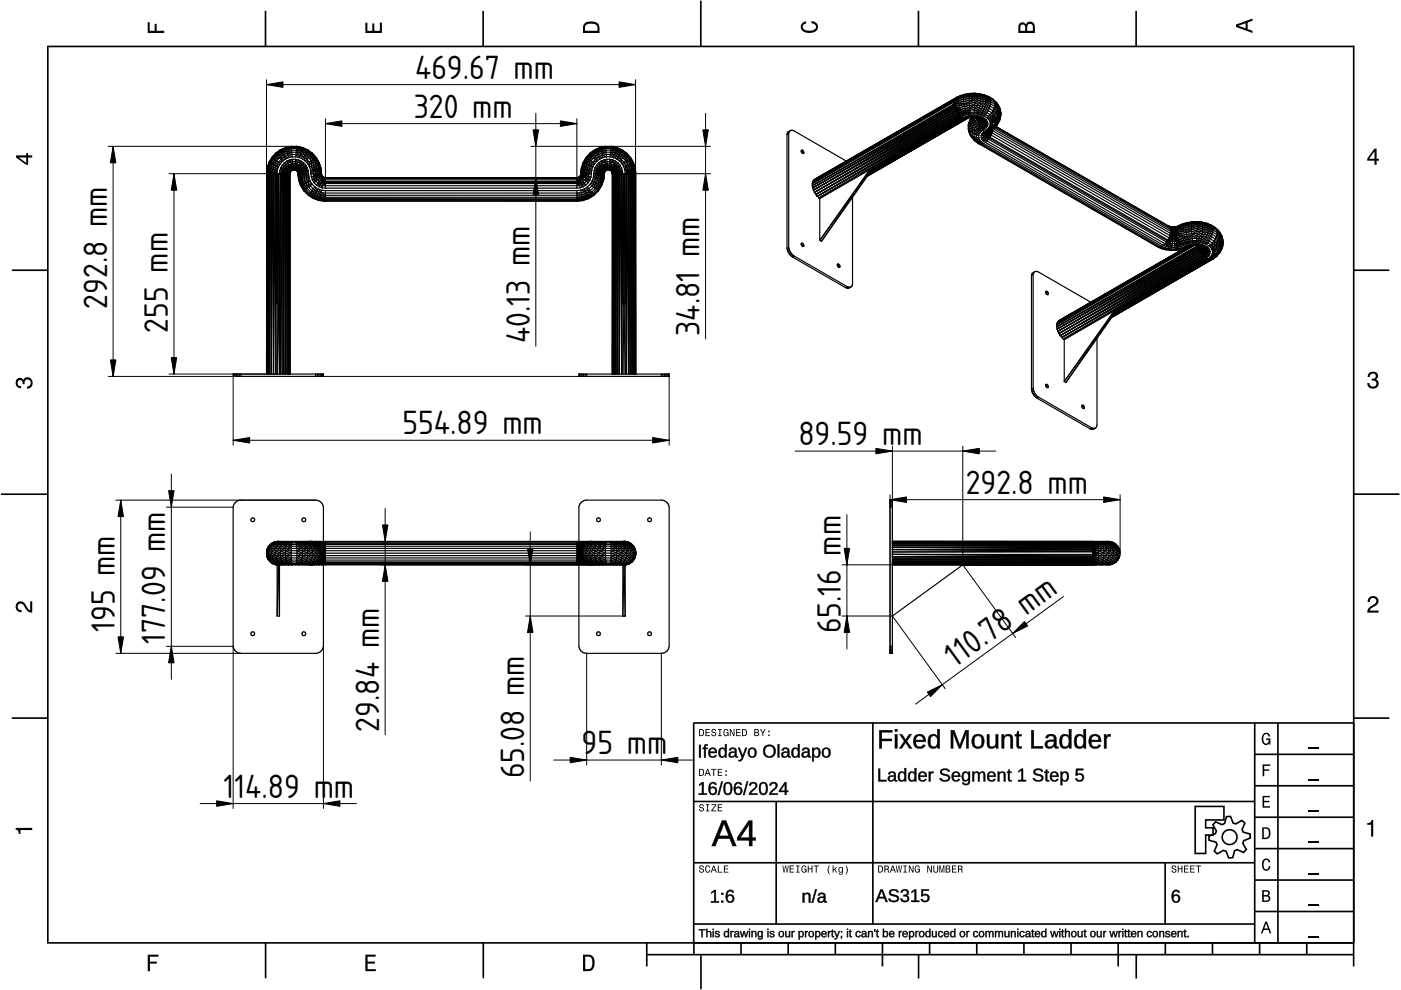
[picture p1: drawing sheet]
<svg xmlns="http://www.w3.org/2000/svg" width="297mm" height="210mm" viewBox="0 0 297 210" stroke-linecap="round" stroke-linejoin="round" font-family="sans-serif">
<defs><g id="words">
<g font-size="6.7">
<text x="88" y="16.7">469.67 mm</text>
<text x="87.7" y="24.9">320 mm</text>
<text x="22.7" y="65.4" transform="rotate(-90 22.7 65.4)">292.8 mm</text>
<text x="35.6" y="70.5" transform="rotate(-90 35.6 70.5)">255 mm</text>
<text x="148.3" y="71.2" transform="rotate(-90 148.3 71.2)">34.81 mm</text>
<text x="112.3" y="72.8" transform="rotate(-90 112.3 72.8)">40.13 mm</text>
<text x="85.3" y="92.1">554.89 mm</text>
<text x="169.3" y="94.4">89.59 mm</text>
<text x="204.8" y="104.7">292.8 mm</text>
<text x="24.3" y="134" transform="rotate(-90 24.3 134)">195 mm</text>
<text x="35" y="136.4" transform="rotate(-90 35 136.4)">177.09 mm</text>
<text x="178.3" y="134.3" transform="rotate(-90 178.3 134.3)">65.16 mm</text>
<text x="202.5" y="141.6" transform="rotate(-36 202.5 141.6)">1</text>
<text x="206.2" y="138.9" transform="rotate(-36 206.2 138.9)">0.78 mm</text>
<text x="80.4" y="155.1" transform="rotate(-90 80.4 155.1)">29.84 mm</text>
<text x="123.3" y="159.9">95 mm</text>
<text x="111.1" y="165" transform="rotate(-90 111.1 165)">65.08 mm</text>
<text x="47.4" y="169.1">1</text>
<text x="49.7" y="169.1">14.89 mm</text>
</g>
</g></defs>
<g fill="none" stroke="#000" stroke-width=".35">
<path d="M10.1 9.9h277M10.1 9.7v190.1M56.3 2.3v7.5M102.4 2.3v7.5M148.6 .1v9.8M194.7 2.3v7.5M240.9 2.3v7.5M287 9.7v195.2M2.5 57.3h7.5M287.1 57.3h7.5M.2 104.8h10M287 104.8h9.7"/>
<path d="M2.5 152.3h7.5M147 153.3h140.1M147.1 153.3v46.7M185.1 153.2v42.8M266 159.9h21M266 153.3v46.7M270.9 153.3v46.7M287.1 152.3h7.5M147 169.9h119M164.6 169.9v26M266 179.9h21M266 173.3h21"/>
<path d="M266 166.6h21M10 199.9h277.1M56.3 199.9v7.5M102.5 199.9v7.5M137.1 199.9v5M147 195.9h119M147 182.9h119M147.1 199.9v2.5M157.1 199.9v2.5M167.1 199.9v2.5M177.1 199.9v2.5M187.1 199.9v5"/>
<path d="M197.1 199.9v2.5M207.1 199.9v2.5M217.1 199.9v2.5M227.1 199.9v2.5M237.1 199.9v5M247 182.9v13M247.1 199.9v2.5M257.1 199.9v2.5M266 193.3h21M266 186.6h21M267.1 199.9v2.5M277.1 199.9v2.5"/>
<path d="M137.1 202.4h150M148.6 202.6v7.2M194.8 202.4v5.1M240.9 202.4v5.1"/>
</g>
<g fill="#000">
<path d="M31.3 4.7h.4v1.8h1.1v-1.4h.4v1.4h1.6v.5h-3.5z" fill-rule="evenodd"/>
<path d="M77.5 4.8h.4v1.7h1v-1.5h.5v1.5h1.1v-1.7h.5v2.2h-3.5z" fill-rule="evenodd"/>
<path d="M124 4.9a2.19 2.19 0 0 0-.4 2.1h3.5v-1.2a1.42 1.42 0 0 0-1.7-1.3zM124.3 5.2a2.14 2.14 0 0 1 2.3 .3l.1 1h-2.7l.1-1z" fill-rule="evenodd"/>
<path d="M170.1 4.9l.8-.4v.5a.7 .7 0 0 0-.7 .5 .7 .7 0 0 0 .3 .8 1.69 1.69 0 0 0 2.5-.6 .9 .9 0 0 0-.9-.8v-.5a1.24 1.24 0 0 1 1.3 1.1 1.24 1.24 0 0 1-1 1.4 2.22 2.22 0 0 1-2.5-.7l-.1-.5z" fill-rule="evenodd"/>
<path d="M216.1 5l-.2 .8v1.2h3.5v-1.3a.98 .98 0 0 0-.7-1.1 .98 .98 0 0 0-1.2 .6 .84 .84 0 0 0-1.4-.2zM216.4 5.3a.54 .54 0 0 1 .7-.1 .54 .54 0 0 1 .3 .6v.7h-1.1zM217.9 5.2a.62 .62 0 0 1 .7-.1 .62 .62 0 0 1 .4 .6v.8h-1.2z" fill-rule="evenodd"/>
<path d="M262.1 5.2v.5l3.5 1.3v-.5l-1.1-.3v-1.4l1.1-.4v-.5zM262.6 5.5l1.5-.6v1.1z" fill-rule="evenodd"/>
<path d="M3.4 32.9v.5l2.1 1.5h.5v-1.5h.8v-.5h-.8v-.5h-.4v.5zM4 33.4h1.6v1.1z" fill-rule="evenodd"/>
<path d="M291.4 31.5l-1.5 2.1v.5h1.5v.8h.5v-.8h.5v-.4h-.5v-2.2zM291.4 32.1v1.6h-1.1z" fill-rule="evenodd"/>
<path d="M3.6 80.4a.86 .86 0 0 1 1.4 .1 1.06 1.06 0 0 1 1.2-.5 1.06 1.06 0 0 1 .7 1.2 1.1 1.1 0 0 1-1.2 1.2v-.5a.71 .71 0 0 0 .8-.9 .71 .71 0 0 0-1.3-.1v.6h-.4a.61 .61 0 0 0-.3-.8 .61 .61 0 0 0-.8 .2 .61 .61 0 0 0 .2 .8l.6 .2v.4a1.15 1.15 0 0 1-1.2-.6 1.15 1.15 0 0 1 .3-1.3z" fill-rule="evenodd"/>
<path d="M290.3 79.1a1.08 1.08 0 0 1 1.3-.2 1.08 1.08 0 0 1 .5 1.3l-.4 .2a1.06 1.06 0 0 1 .6 1.3 1.06 1.06 0 0 1-1.2 .7 1.1 1.1 0 0 1-1.2-1.2h.4a.71 .71 0 0 0 1 .8 .71 .71 0 0 0 .1-1.3h-.6v-.4a.61 .61 0 0 0 .8-.3 .61 .61 0 0 0-.2-.8 .61 .61 0 0 0-.8 .2l-.2 .5h-.4z" fill-rule="evenodd"/>
<path d="M3.6 127.8a1.22 1.22 0 0 1 2 .7l.4 .6 .4 .3v-1.9h.4v2.4a1.8 1.8 0 0 1-1.7-1.4 .71 .71 0 0 0-.9-.5 .71 .71 0 0 0-.5 .8 .71 .71 0 0 0 .9 .6v.4a1.18 1.18 0 0 1-1.2-.6 1.18 1.18 0 0 1 .2-1.4z" fill-rule="evenodd"/>
<path d="M290.3 126.7a1.18 1.18 0 0 1 1.9 .3 1.18 1.18 0 0 1-1 1.7l-.5 .3-.3 .5h1.9v.4h-2.4a1.8 1.8 0 0 1 1.4-1.7 .71 .71 0 0 0 .5-.9 .71 .71 0 0 0-.9-.5 .71 .71 0 0 0-.5 .8h-.4z" fill-rule="evenodd"/>
<path d="M148.2 154.6v1.5h.5a.77 .77 0 0 0 .6-.8 .77 .77 0 0 0-.6-.7zM148.4 154.8a.58 .58 0 0 1 .7 .5 .58 .58 0 0 1-.7 .6zM149.6 154.6v1.5h.9v-.2h-.7v-.5h.6v-.2h-.6v-.4h.7v-.2zM151 154.7a.53 .53 0 0 0 0 .6 .53 .53 0 0 0 .6 .2 .32 .32 0 0 1-.3 .5 .32 .32 0 0 1-.3-.4h-.2a.5 .5 0 0 0 .7 .5 .5 .5 0 0 0 .1-.8l-.4-.1a.28 .28 0 0 1-.1-.4 .28 .28 0 0 1 .4-.1 .28 .28 0 0 1 .1 .3h.2a.51 .51 0 0 0-.3-.4 .51 .51 0 0 0-.5 .1zM152.3 154.6v.2h.2v1.1h-.2v.2h.7v-.2h-.3v-1.1h.3v-.2zM153.5 154.7a.81 .81 0 0 0 .5 1.4l.3-.2 .2 .2v-.8h-.6v.1h.4l-.2 .5a.6 .6 0 0 1-.5-.6 .6 .6 0 0 1 .4-.6l.2 .3h.3l-.2-.3a.53 .53 0 0 0-.8 0zM154.7 154.6v1.5h.2v-1.3l.6 1.3h.2v-1.5h-.2v1.2l-.5-1.2zM156.1 154.6v1.5h.9v-.2h-.7v-.5h.6v-.2h-.6v-.4h.7v-.2zM157.3 154.6v1.5h.5a.77 .77 0 0 0 .6-.8 .77 .77 0 0 0-.6-.7zM157.5 154.8a.57 .57 0 0 1 .7 .5 .57 .57 0 0 1-.7 .6zM159.9 154.6v1.5h.6a.42 .42 0 0 0 .5-.3 .42 .42 0 0 0-.3-.5l.2-.2-.1-.4zM160.1 154.8h.3a.23 .23 0 0 1 .3 .2 .23 .23 0 0 1-.3 .2h-.3zM160.1 155.4h.4a.26 .26 0 0 1 .3 .2 .26 .26 0 0 1-.3 .3h-.4zM161.1 154.6l.5 .9v.6h.2v-.6l.5-.9h-.2l-.4 .7-.3-.7zM162.9 155.8v.3h.3v-.3zM162.9 154.9v.3h.3v-.3z" fill-rule="evenodd"/>
<path d="M267.8 155.7a.85 .85 0 0 1 .9-.3 .85 .85 0 0 1 .6 .8h-.3l-.1-.3a.49 .49 0 0 0-.4-.3 .49 .49 0 0 0-.5 .3 1.2 1.2 0 0 0 .4 1.8 .66 .66 0 0 0 .6-.8h-.6v-.3h.9v1.3h-.1l-.1-.3-.3 .3a.85 .85 0 0 1-1.2-.7v-1.1z" fill-rule="evenodd"/>
<path d="M3.3 175.5h3.5v.5h-2.5v.8h-.3a.77 .77 0 0 0-.7-.9z" fill-rule="evenodd"/>
<path d="M148.4 170.6a.53 .53 0 0 0 0 .6 .53 .53 0 0 0 .6 .2 .32 .32 0 0 1-.3 .5 .32 .32 0 0 1-.3-.4h-.2a.5 .5 0 0 0 .7 .6 .5 .5 0 0 0 .1-.9l-.4-.1a.28 .28 0 0 1-.1-.4 .28 .28 0 0 1 .4-.1 .28 .28 0 0 1 .1 .4h.2a.51 .51 0 0 0-.3-.5 .51 .51 0 0 0-.5 .1zM149.7 170.5v.2h.2v1.1h-.2v.2h.7v-.2h-.3v-1.1h.3v-.2zM150.8 170.5v.2h.8l-.8 1.3h1.1v-.2h-.9l.9-1.3zM152.2 170.5v1.5h.9v-.2h-.7v-.5h.6v-.1h-.6v-.5h.7v-.2z" fill-rule="evenodd"/>
<path d="M148.2 163v1.5h.5a.77 .77 0 0 0 .6-.7 .77 .77 0 0 0-.6-.8zM148.4 163.2a.58 .58 0 0 1 .7 .6 .58 .58 0 0 1-.7 .5zM149.9 163l-.5 1.5h.2l.1-.4h.6l.2 .4h.2l-.6-1.5zM150 163.2l.3 .7h-.5zM150.8 163v.2h.4v1.3h.2v-1.3h.5v-.2zM152.2 163v1.5h.9v-.2h-.7v-.5h.6v-.2h-.6v-.4h.7v-.2zM153.8 164.2v.3h.3v-.3zM153.8 163.4v.3h.3v-.3z" fill-rule="evenodd"/>
<path d="M267.7 168.7h1.5v.3h-1.2v.8h1.1v.3h-1.1v.8h1.3v.3h-1.6z" fill-rule="evenodd"/>
<path d="M267.7 162.1h1.6v.3h-1.3v.7h1.1v.3h-1.1v1.2h-.3z" fill-rule="evenodd"/>
<path d="M267.6 175.4v2.5h.8a1.37 1.37 0 0 0 .7-2.2 1.56 1.56 0 0 0-1.5-.3zM267.9 175.7a.98 .98 0 0 1 1.2 .7 .98 .98 0 0 1-.7 1.2h-.5z" fill-rule="evenodd"/>
<path d="M289.9 174.5a.77 .77 0 0 0 .9-.7h.4v3.6h-.5v-2.5h-.8z" fill-rule="evenodd"/>
<path d="M148.4 183.6a.53 .53 0 0 0 0 .6 .53 .53 0 0 0 .6 .2 .32 .32 0 0 1-.3 .5 .32 .32 0 0 1-.3-.4h-.2a.5 .5 0 0 0 .7 .6 .5 .5 0 0 0 .1-.9l-.4-.1a.28 .28 0 0 1-.1-.4 .28 .28 0 0 1 .4-.1 .28 .28 0 0 1 .1 .4h.2a.51 .51 0 0 0-.3-.5 .51 .51 0 0 0-.5 .1zM149.6 183.7l-.1 .2a.67 .67 0 0 0 .1 .9 .67 .67 0 0 0 .8 .1l.2-.4h-.2l-.2 .3a.6 .6 0 0 1-.5-.5 .6 .6 0 0 1 .5-.6l.2 .3h.2l-.2-.4a.5 .5 0 0 0-.8 .1zM151.2 183.5l-.5 1.5h.2l.1-.4h.6l.2 .4h.2l-.6-1.5zM151.3 183.7l.3 .7h-.5zM152.2 183.5v1.5h1v-.2h-.8v-1.3zM153.5 183.5v1.5h.9v-.2h-.7v-.5h.6v-.2h-.6v-.4h.7v-.2z" fill-rule="evenodd"/>
<path d="M165.9 183.5l.2 1.5h.2l.3-1.3 .2 1.3h.2l.2-1.5h-.1l-.2 1.3-.2-1.3h-.2l-.2 1.3-.2-1.3zM167.4 183.5v1.5h1v-.2h-.8v-.5h.7v-.2h-.7v-.4h.7v-.2zM168.8 183.5v.2h.3v1.1h-.3v.2h.7v-.2h-.2v-1.1h.2v-.2zM170 183.7a.82 .82 0 0 0 .6 1.3l.3-.2 .1 .2v-.8h-.5v.2h.3l-.2 .4a.6 .6 0 0 1-.5-.5 .6 .6 0 0 1 .5-.6l.2 .3h.2l-.2-.4a.53 .53 0 0 0-.8 .1zM171.3 183.5v1.5h.2v-.7h.6v.7h.2v-1.5h-.2v.6h-.6v-.6zM172.5 183.5v.2h.5v1.3h.2v-1.3h.4v-.2zM175.8 183.5a1.35 1.35 0 0 0 .2 1.9 1.84 1.84 0 0 1 0-1.9zM176.5 183.5v1.5h.2v-.4l.2-.2 .4 .6h.2l-.4-.7 .4-.5h-.2l-.6 .6v-.9zM177.9 184a.59 .59 0 0 0-.2 .7 .59 .59 0 0 0 .7 .3l.1-.2a.31 .31 0 0 1-.1 .5 .31 .31 0 0 1-.4-.2h-.2a.47 .47 0 0 0 .5 .4 .47 .47 0 0 0 .4-.5v-1.2h-.2v.2l-.3-.2zM178 184.1l.1-.1a.42 .42 0 0 1 .4 .4 .42 .42 0 0 1-.4 .5l-.1-.3zM179.3 183.5a1.85 1.85 0 0 1 0 1.9 1.22 1.22 0 0 0 0-1.9z" fill-rule="evenodd"/>
<path d="M186.2 183.5v1.5h.5a.77 .77 0 0 0 .6-.7 .77 .77 0 0 0-.6-.8zM186.4 183.7a.58 .58 0 0 1 .6 .6 .58 .58 0 0 1-.6 .5zM187.5 183.5v1.5h.2v-.6a.45 .45 0 0 1 .5 .1 .45 .45 0 0 1 .1 .5h.2l-.2-.7a.42 .42 0 0 0 .1-.5 .42 .42 0 0 0-.4-.3zM187.7 183.7h.3a.26 .26 0 0 1 .3 .2 .26 .26 0 0 1-.4 .3h-.2zM189.2 183.5l-.6 1.5h.2l.2-.4h.6l.1 .4h.2l-.5-1.5zM189.3 183.7l.2 .7h-.4zM189.9 183.5l.3 1.5h.2l.2-1.3 .2 1.3h.2l.3-1.5h-.2l-.2 1.3-.2-1.3h-.2l-.2 1.3-.2-1.3zM191.5 183.5v.2h.3v1.1h-.3v.2h.8v-.2h-.3v-1.1h.3v-.2zM192.7 183.5v1.5h.2v-1.2l.6 1.2h.2v-1.5h-.2v1.2l-.6-1.2zM194.1 183.7a.81 .81 0 0 0 .5 1.3l.3-.2 .1 .2v-.8h-.5v.2h.3l-.2 .4a.6 .6 0 0 1-.5-.5 .6 .6 0 0 1 .5-.6l.2 .3h.2l-.2-.4a.53 .53 0 0 0-.7 .1zM196.6 183.5v1.5h.2v-1.2l.6 1.2h.2v-1.5h-.2v1.2l-.6-1.2zM197.9 183.5v.9a.52 .52 0 0 0 .5 .6 .52 .52 0 0 0 .5-.6v-.9h-.2v.9a.33 .33 0 0 1-.3 .5 .33 .33 0 0 1-.3-.5v-.9zM199.2 183.5v1.5h.1v-1.4l.3 1.4h.2l.3-1.4v1.4h.1v-1.5h-.2l-.3 1.3-.3-1.3zM200.5 183.5v1.5h.6a.42 .42 0 0 0 .4-.3 .42 .42 0 0 0-.2-.5l.2-.2-.1-.4zM200.7 183.7h.3a.23 .23 0 0 1 .3 .2 .23 .23 0 0 1-.3 .2h-.3zM200.7 184.3h.3a.26 .26 0 0 1 .3 .3 .26 .26 0 0 1-.3 .2h-.3zM201.8 183.5v1.5h1v-.2h-.8v-.5h.7v-.2h-.7v-.4h.8v-.2zM203.1 183.5v1.5h.2v-.6a.45 .45 0 0 1 .5 .1 .45 .45 0 0 1 .1 .5h.2l-.2-.7a.42 .42 0 0 0 .1-.5 .42 .42 0 0 0-.4-.3zM203.3 183.7h.3a.26 .26 0 0 1 .3 .2 .26 .26 0 0 1-.4 .3h-.2z" fill-rule="evenodd"/>
<path d="M248.5 183.6a.53 .53 0 0 0 0 .6 .53 .53 0 0 0 .6 .2 .32 .32 0 0 1-.2 .5 .32 .32 0 0 1-.3-.4h-.2a.5 .5 0 0 0 .6 .6 .5 .5 0 0 0 .2-.9l-.4-.1a.28 .28 0 0 1-.1-.4 .28 .28 0 0 1 .3-.1 .28 .28 0 0 1 .2 .4h.2a.51 .51 0 0 0-.3-.5 .51 .51 0 0 0-.6 .1zM249.7 183.5v1.5h.2v-.7h.6v.7h.2v-1.5h-.2v.6h-.6v-.6zM251 183.5v1.5h1v-.2h-.8v-.5h.7v-.2h-.7v-.4h.8v-.2zM252.3 183.5v1.5h1v-.2h-.8v-.5h.7v-.2h-.7v-.4h.8v-.2zM253.5 183.5v.2h.5v1.3h.2v-1.3h.5v-.2z" fill-rule="evenodd"/>
<path d="M268.3 195.4l-1 2.5h.4l.2-.7h1l.3 .7h.3l-.9-2.5zM268.4 195.8l.4 1.1h-.7z" fill-rule="evenodd"/>
<path d="M267.6 188.7v2.5h1a.7 .7 0 0 0 .7-.5 .7 .7 0 0 0-.4-.8 .61 .61 0 0 0 .3-.8 .61 .61 0 0 0-.7-.4zM267.9 189h.6a.38 .38 0 0 1 .4 .4 .38 .38 0 0 1-.5 .4h-.5zM267.9 190.1h.6a.44 .44 0 0 1 .5 .4 .44 .44 0 0 1-.5 .4h-.6z" fill-rule="evenodd"/>
<path d="M267.8 182.3a.85 .85 0 0 1 .9-.3 .85 .85 0 0 1 .6 .8h-.3l-.1-.2a.47 .47 0 0 0-.4-.3 .47 .47 0 0 0-.4 .3 1.21 1.21 0 0 0 .4 1.7 .64 .64 0 0 0 .5-.7h.4a.89 .89 0 0 1-.8 1 .89 .89 0 0 1-1-.7v-1.1z" fill-rule="evenodd"/>
<path d="M31.3 202.4h2.3v.4h-1.8v1.1h1.5v.4h-1.5v1.6h-.5z" fill-rule="evenodd"/>
<path d="M77.5 202.4h2.1v.4h-1.7v1.1h1.6v.4h-1.6v1.2h1.8v.4h-2.2z" fill-rule="evenodd"/>
<path d="M123.6 202.4v3.5h1.2a1.42 1.42 0 0 0 1.3-1.7 1.38 1.38 0 0 0-1.3-1.8zM124.1 202.8l1 .1a1.89 1.89 0 0 1 0 2.5l-1 .1z" fill-rule="evenodd"/>
</g>
<path d="M277.3 158.6h2.2M277.3 178.6h2.2M277.3 172h2.2M277.3 165.3h2.2M277.3 198.6h2.2M277.3 192h2.2M277.3 185.3h2.2" fill="none" stroke="#000" stroke-width=".25"/>
<g fill="#000">
<path d="M186.4 154.8h2.8v.4h-2.3v1.5h2.2v.4h-2.2v1.6h-.5zM189.7 155.7h.5v3h-.5zM189.7 154.6h.5v.5h-.5zM190.7 155.7h.6l.7 1.2 .7-1.2h.6l-1 1.4 1 1.6h-.5l-.8-1.3-.8 1.3h-.5l1-1.6zM194 156a1.34 1.34 0 0 1 1.6-.2 1.34 1.34 0 0 1 .7 1.5h-2.1a.86 .86 0 0 0 .5 1 .86 .86 0 0 0 1-.4l.5 .1a1.4 1.4 0 0 1-1.8 .6 1.4 1.4 0 0 1-.7-1.8zM194.4 156.3l-.2 .6h1.6a.79 .79 0 0 0-.5-.8 .79 .79 0 0 0-.9 .2zM197.1 155.9a1.05 1.05 0 0 1 1.6 .3v-1.6h.5v4.1h-.4v-.5a1.13 1.13 0 0 1-1.5 .4 1.13 1.13 0 0 1-.6-1.4l.1-.6zM197.6 156.1a1.73 1.73 0 0 0 .1 2.2h.2a.9 .9 0 0 0 .8-1.2 .82 .82 0 0 0-.2-.9 .82 .82 0 0 0-.9-.1zM201.6 154.8h.7l1.2 3.3 1.2-3.3h.6v3.9h-.4v-3.4l-1.2 3.4h-.4l-1.2-3.4v3.4h-.5zM206.5 155.9a1.39 1.39 0 0 1 1.7 0 1.39 1.39 0 0 1 .4 1.6 1.32 1.32 0 0 1-1.4 1.2 1.32 1.32 0 0 1-1.2-1.5l.1-.6zM206.9 156.1a1.58 1.58 0 0 0 .2 2.2h.2a.88 .88 0 0 0 .9-1.1 .85 .85 0 0 0-.3-1 .85 .85 0 0 0-1-.1zM209.3 155.7h.5v1.9a.71 .71 0 0 0 .7 .8 .71 .71 0 0 0 .6-1v-1.7h.5v3h-.4l-.1-.5a.99 .99 0 0 1-1.1 .5 .99 .99 0 0 1-.7-1zM212.4 155.7h.4l.1 .5a.99 .99 0 0 1 1.1-.5 .99 .99 0 0 1 .7 1v2h-.5v-1.9a.71 .71 0 0 0-.7-.8 .71 .71 0 0 0-.6 .9v1.8h-.5zM215.7 155.1h.3v.6h.6v.4h-.6v2l.2 .2h.4v.3l-.3 .1a.6 .6 0 0 1-.8-.7v-1.9h-.3v-.4h.3zM218.7 154.8h.5v3.4h1.9v.5h-2.4zM222 155.9a1.17 1.17 0 0 1 1.2-.3 1.17 1.17 0 0 1 .8 1v1.5l.1 .2h.3v.3a.59 .59 0 0 1-.6 .1 .59 .59 0 0 1-.3-.6 1 1 0 0 1-1.2 .6 1 1 0 0 1-.7-1.1l.4-.6 1.5-.1a.67 .67 0 0 0-.5-.9 .67 .67 0 0 0-.8 .5h-.5zM222.3 157.4a.61 .61 0 0 0 0 .9 .61 .61 0 0 0 1-.3l.2-.8zM225 155.9a1.05 1.05 0 0 1 1.6 .3v-1.6h.5v4.1h-.4l-.1-.5a1.13 1.13 0 0 1-1.4 .4 1.13 1.13 0 0 1-.6-1.4l.1-.6zM225.4 156.1a1.73 1.73 0 0 0 .2 2.2h.2a.9 .9 0 0 0 .8-1.2 .82 .82 0 0 0-.2-.9 .82 .82 0 0 0-1-.1zM228.1 155.9a1.05 1.05 0 0 1 1.6 .3v-1.6h.5v4.1h-.4v-.5a1.13 1.13 0 0 1-1.5 .4 1.13 1.13 0 0 1-.6-1.4l.1-.6zM228.6 156.1a1.73 1.73 0 0 0 .1 2.2h.2a.9 .9 0 0 0 .8-1.2 .82 .82 0 0 0-.2-.9 .82 .82 0 0 0-.9-.1zM231.2 156a1.34 1.34 0 0 1 1.6-.2 1.34 1.34 0 0 1 .7 1.5h-2.1a.86 .86 0 0 0 .5 1 .86 .86 0 0 0 1-.4l.5 .1a1.4 1.4 0 0 1-1.8 .6 1.4 1.4 0 0 1-.7-1.8zM231.6 156.3l-.2 .6h1.6a.79 .79 0 0 0-.5-.8 .79 .79 0 0 0-.9 .2zM234.1 155.7h.4l.1 .6a.71 .71 0 0 1 .9-.6v.4a.74 .74 0 0 0-.8 .2 .74 .74 0 0 0-.1 .8v1.6h-.5z"/>
<path d="M186.4 154.8h2.8v.5l-2.3-.1v1.5l2.2-.1v.5h-2.2l.1 1.6h-.6zM186.4 154.8v3.9h.5v-1.6h2.2v-.4h-2.2v-1.5h2.3v-.4zM189.7 155.7h.6v3h-.6zM189.7 155.7v3h.5v-3zM189.7 154.6h.6v.5h-.6zM189.7 154.6v.5h.5v-.5zM190.6 155.7h.7l.7 1.2 .7-1.2h.7l-1.1 1.4 1.1 1.6h-.6l-.8-1.3-.8 1.3h-.6l1.1-1.6zM190.7 155.7l1.1 1.4-1.1 1.6h.5l.8-1.3 .8 1.3h.5l-1.1-1.6 1.1-1.4h-.6l-.7 1.2-.7-1.2zM193.9 156a1.36 1.36 0 0 1 1.7-.3 1.36 1.36 0 0 1 .7 1.6h-2.1a.84 .84 0 0 0 .5 .9 .84 .84 0 0 0 1.1-.4l.4 .2a1.44 1.44 0 0 1-1.8 .6 1.44 1.44 0 0 1-.8-1.8zM194 156.1a1.53 1.53 0 0 0-.2 1.7 1.53 1.53 0 0 0 1.6 .8l.8-.5-.5-.2a.78 .78 0 0 1-1.2 .4l-.3-.4-.1-.7 2.1 .1a1.3 1.3 0 0 0-.6-1.5 1.3 1.3 0 0 0-1.6 .3zM194.4 156.3l-.2 .6h1.5a.75 .75 0 0 0-.4-.8 .75 .75 0 0 0-.9 .2zM194.4 156.2a.81 .81 0 0 1 .9-.2 .81 .81 0 0 1 .5 1h-1.7zM197.1 155.9a1.02 1.02 0 0 1 1.6 .3v-1.6h.6v4.1h-.6v-.5a1.03 1.03 0 0 1-1.7 .2l-.3-.8a2.16 2.16 0 0 1 .4-1.7zM197.2 155.9a1.91 1.91 0 0 0 .3 2.7 1.17 1.17 0 0 0 1.3-.5v.6h.4v-4.1h-.5v1.6a.98 .98 0 0 0-1.5-.3zM197.6 156.2a1.71 1.71 0 0 0 .1 2.1h.5a1.41 1.41 0 0 0 0-2.2zM197.5 156.1a.86 .86 0 0 1 1 .1 .86 .86 0 0 1 .3 .9 .86 .86 0 0 1-.3 1.1 .86 .86 0 0 1-1.1-.1l-.2-1.3zM201.6 154.8h.7l1.2 3.3 1.1-3.3h.8v3.9h-.6l.1-3.4-.1 .5-1.1 2.9h-.4l-1.3-3.4 .1 3.4h-.5zM201.6 154.8v3.9h.5v-3.4l1.2 3.4h.4l1.2-3.4v3.4h.4v-3.9h-.6l-1.2 3.3-1.2-3.3zM206.5 155.9a1.44 1.44 0 0 1 1.7 0 1.44 1.44 0 0 1 .5 1.6 1.36 1.36 0 0 1-1.5 1.2 1.36 1.36 0 0 1-1.2-1.5v-.6zM206.5 155.9a1.56 1.56 0 0 0-.4 1.7 1.56 1.56 0 0 0 1.2 1.1 1.33 1.33 0 0 0 1.3-1.9 1.25 1.25 0 0 0-.7-1.1 1.25 1.25 0 0 0-1.4 .2zM206.9 156.2a1.54 1.54 0 0 0 .2 2.1h.2a.84 .84 0 0 0 .8-1.1 .81 .81 0 0 0-.2-1 .81 .81 0 0 0-1 0zM206.9 156.1a.9 .9 0 0 1 1 .1 .9 .9 0 0 1 .3 1 .9 .9 0 0 1-.8 1.2 .9 .9 0 0 1-.9-1.2l.1-.7zM209.2 155.7h.6v1.9a.66 .66 0 0 0 .7 .7 .66 .66 0 0 0 .6-.9v-1.7h.6v3h-.6v-.5a1 1 0 0 1-1.1 .5 1 1 0 0 1-.8-1zM209.3 155.7v2a.97 .97 0 0 0 .8 .9 .97 .97 0 0 0 1-.5l.1 .6h.4v-3h-.5l.1 1.7a.75 .75 0 0 1-.7 1 .75 .75 0 0 1-.8-.8l.1-1.9zM212.3 155.7h.6v.5a1 1 0 0 1 1.1-.6 1 1 0 0 1 .8 1.1v2h-.6v-1.9a.66 .66 0 0 0-.7-.7 .66 .66 0 0 0-.6 .8v1.8h-.6zM212.4 155.7v3h.5l-.1-1.8a.75 .75 0 0 1 .7-.9 .75 .75 0 0 1 .8 .8l-.1 1.9h.5v-2a.97 .97 0 0 0-.7-1 .97 .97 0 0 0-1.1 .6l-.1-.6zM215.7 155h.4l-.1 .7h.6v.4h-.6l.1 2 .1 .1h.5v.4a.79 .79 0 0 1-1.2-.6v-1.9h-.4v-.4h.4zM215.7 155.1l-.1 .7-.4-.1v.4l.4-.1v2a.65 .65 0 0 0 .3 .6 .65 .65 0 0 0 .7 0v-.3h-.4l-.2-.4v-1.9l.6 .1v-.4l-.6 .1v-.7zM218.6 154.8h.6v3.4h2v.5h-2.6zM218.7 154.8v3.9h2.4v-.5l-2 .1 .1-3.5zM221.9 155.9a1.26 1.26 0 0 1 2.1 .7v1.5l.1 .2h.3v.3a.6 .6 0 0 1-.6 .1 .6 .6 0 0 1-.3-.6 1.03 1.03 0 0 1-1.3 .7 1.03 1.03 0 0 1-.7-1.3 1.03 1.03 0 0 1 1.3-.7l.6 .1a.64 .64 0 0 0-.4-.8 .64 .64 0 0 0-.8 .4h-.6zM222.1 155.9l-.4 .6h.5a.62 .62 0 0 1 .4-.6 .62 .62 0 0 1 .6 .2l.2 .2 .1 .6h-.7a.94 .94 0 0 0-1.2 .5 .94 .94 0 0 0 .5 1.2 .94 .94 0 0 0 1.2-.3l.2-.3a.55 .55 0 0 0 .3 .6 .55 .55 0 0 0 .6 0v-.3l-.3 .1-.2-.3v-1.5a1.12 1.12 0 0 0-.7-.9 1.12 1.12 0 0 0-1.1 .2zM222.3 157.4a.57 .57 0 0 0 .1 .9 .57 .57 0 0 0 .8-.3l.3-.8zM222.2 157.3l1.3-.1a.85 .85 0 0 1-.4 1 .85 .85 0 0 1-1.1-.2zM225 155.9a1.02 1.02 0 0 1 1.6 .3v-1.6h.6v4.1h-.6v-.5a1.03 1.03 0 0 1-1.7 .2l-.3-.8a2.16 2.16 0 0 1 .4-1.7zM225.1 155.9a1.91 1.91 0 0 0 .3 2.7 1.17 1.17 0 0 0 1.3-.5v.6h.4v-4.1h-.5v1.6a.98 .98 0 0 0-1.5-.3zM225.5 156.2a1.71 1.71 0 0 0 .1 2.1h.5a1.41 1.41 0 0 0 0-2.2zM225.4 156.1a.86 .86 0 0 1 1 .1 .86 .86 0 0 1 .3 .9 .86 .86 0 0 1-.3 1.1 .86 .86 0 0 1-1.1-.1l-.2-1.3zM228.1 155.9a1.02 1.02 0 0 1 1.6 .3v-1.6h.6v4.1h-.6v-.5a1.03 1.03 0 0 1-1.7 .2l-.3-.8a2.16 2.16 0 0 1 .4-1.7zM228.2 155.9a1.91 1.91 0 0 0 .3 2.7 1.17 1.17 0 0 0 1.3-.5v.6h.4v-4.1h-.5v1.6a.98 .98 0 0 0-1.5-.3zM228.6 156.2a1.71 1.71 0 0 0 .1 2.1h.5a1.41 1.41 0 0 0 0-2.2zM228.5 156.1a.86 .86 0 0 1 1 .1 .86 .86 0 0 1 .3 .9 .86 .86 0 0 1-.3 1.1 .86 .86 0 0 1-1.1-.1l-.2-1.3zM231.1 156a1.36 1.36 0 0 1 1.7-.3 1.36 1.36 0 0 1 .7 1.6h-2.1a.84 .84 0 0 0 .5 .9 .84 .84 0 0 0 1.1-.4l.4 .2a1.44 1.44 0 0 1-1.8 .6 1.44 1.44 0 0 1-.8-1.8zM231.2 156.1a1.53 1.53 0 0 0-.2 1.7 1.53 1.53 0 0 0 1.6 .8l.8-.5-.5-.2a.78 .78 0 0 1-1.2 .4l-.3-.4-.1-.7 2.1 .1a1.3 1.3 0 0 0-.6-1.5 1.3 1.3 0 0 0-1.6 .3zM231.6 156.3l-.2 .6h1.5a.75 .75 0 0 0-.4-.8 .75 .75 0 0 0-.9 .2zM231.6 156.2a.81 .81 0 0 1 .9-.2 .81 .81 0 0 1 .5 1h-1.7zM234 155.7h.6v.6a.65 .65 0 0 1 .9-.6v.5a.69 .69 0 0 0-.7 .2 .69 .69 0 0 0-.2 .7v1.6h-.6zM234.1 155.7v3h.5l-.1-1.6a.74 .74 0 0 1 .2-.8 .74 .74 0 0 1 .8-.2v-.4a.96 .96 0 0 0-1 .7v-.7z"/>
<path d="M148.2 166.3l.7-.5h.3v2.4h.7v.4h-1.8v-.4h.7l.1-2-.7 .5zM148.2 166.3l.1 .3 .6-.5v2.2l-.7-.1v.3h1.6v-.3l-.7 .1 .1-2.4h-.3zM150.6 165.9a.77 .77 0 0 1 .8-.1 .77 .77 0 0 1 .5 .6l-.3 .1a.53 .53 0 0 0-.7-.3 .53 .53 0 0 0-.3 .6v.3a.78 .78 0 0 1 .7-.4 .78 .78 0 0 1 .6 .5 .95 .95 0 0 1-.6 1.4 .95 .95 0 0 1-1.1-1v-1zM150.7 166a1.73 1.73 0 0 0 .2 2.5 .84 .84 0 0 0 1.1-1 .84 .84 0 0 0-1.5-.4 .72 .72 0 0 1 .2-.8 .72 .72 0 0 1 .8-.1l.1 .2h.3a.76 .76 0 0 0-1.2-.4zM150.6 167.6a.53 .53 0 0 0 1 0 .53 .53 0 0 0-1 0zM150.4 167.7a.65 .65 0 0 1 1.3 0 .65 .65 0 0 1-1.3 0zM152.9 165.7h.4l-.8 2.9h-.4zM152.9 165.7l-.7 2.9h.3l.7-2.8zM153.8 165.9a1.04 1.04 0 0 1 1.2 .1 1.04 1.04 0 0 1 .3 1.2 1.01 1.01 0 0 1-.4 1.2 1.01 1.01 0 0 1-1.3-.2 2.22 2.22 0 0 1 .2-2.3zM153.8 166a1.81 1.81 0 0 0 .2 2.5 1 1 0 0 0 1.2-1.3 .97 .97 0 0 0-.3-1.1 .97 .97 0 0 0-1.1-.1zM154 166.2a1.79 1.79 0 0 0 .1 2h.4a1.62 1.62 0 0 0 0-2zM154 166.2l.5-.1a1.65 1.65 0 0 1 0 2.2h-.4a1.69 1.69 0 0 1-.1-2.1zM156 165.9a.77 .77 0 0 1 .8-.1 .77 .77 0 0 1 .5 .6l-.3 .1a.53 .53 0 0 0-.7-.3 .53 .53 0 0 0-.3 .6l-.1 .3a.78 .78 0 0 1 .7-.4 .78 .78 0 0 1 .7 .5 .95 .95 0 0 1-.6 1.4 .95 .95 0 0 1-1.1-1v-1zM156.1 166a1.73 1.73 0 0 0 .2 2.5 .84 .84 0 0 0 1-1 .84 .84 0 0 0-1.4-.4 .72 .72 0 0 1 .1-.8 .72 .72 0 0 1 .9-.1l.1 .2h.3a.76 .76 0 0 0-1.2-.4zM155.9 167.6a.55 .55 0 0 0 1.1 0 .55 .55 0 0 0-1.1 0zM155.8 167.7a.65 .65 0 0 1 1.3 0 .65 .65 0 0 1-1.3 0zM158.3 165.7h.4l-.8 2.9h-.4zM158.3 165.7l-.7 2.9h.2l.8-2.8zM159.1 166a.9 .9 0 0 1 1.4 .1 .9 .9 0 0 1-.5 1.4l-.8 .7h1.4v.4h-1.8l.1-.6 .6-.6a.75 .75 0 0 0 .4-1.2h-.5l-.2 .4h-.4zM159.1 166l-.3 .5h.4a.56 .56 0 0 1 .9-.3 .56 .56 0 0 1-.2 .9l-.8 .8-.3 .6h1.8v-.3l-1.5 .1 .6-.7a.97 .97 0 0 0 .4-1.7h-.6zM161.3 165.9a1.04 1.04 0 0 1 1.2 .1 1.04 1.04 0 0 1 .3 1.2 1.01 1.01 0 0 1-.4 1.2 1.01 1.01 0 0 1-1.3-.2 2.22 2.22 0 0 1 .2-2.3zM161.3 166a1.81 1.81 0 0 0 .3 2.5 1 1 0 0 0 1.1-1.3 .97 .97 0 0 0-.3-1.1 .97 .97 0 0 0-1.1-.1zM161.5 166.2a1.79 1.79 0 0 0 .2 2h.3a1.62 1.62 0 0 0 0-2zM161.5 166.2l.5-.1a1.65 1.65 0 0 1 0 2.2h-.4a1.69 1.69 0 0 1-.1-2.1zM163.4 166a.9 .9 0 0 1 1.4 .1 .9 .9 0 0 1-.5 1.4l-.8 .7h1.4v.4h-1.8l.1-.6 .6-.6a.75 .75 0 0 0 .4-1.2h-.5l-.2 .4h-.4zM163.4 166l-.3 .5h.4a.56 .56 0 0 1 .9-.3 .56 .56 0 0 1-.2 .9l-.8 .8-.3 .6h1.8v-.3l-1.5 .1 .6-.7a.97 .97 0 0 0 .4-1.7h-.6zM166.4 165.8h.4l-.1 1.8h.5v.4l-.5-.1 .1 .7h-.4v-.7l-1.3 .1v-.4zM166.4 165.9l-1.2 1.8v.2h1.3l-.1 .6h.3v-.6h.4v-.3l-.4 .1v-1.8zM166.4 166.2l-.9 1.5 .9-.1zM166.4 166.2l.1 1.5h-1.1z"/>
<path d="M148.2 166.3l.7-.4h.3v2.3h.6v.3h-1.6v-.3h.6v-2l-.6 .4zM150.6 166l.3-.1a.79 .79 0 0 1 1 .5h-.3a.56 .56 0 0 0-.7-.2 .56 .56 0 0 0-.3 .6v.3a.87 .87 0 0 1 1.2 .1 .87 .87 0 0 1-.1 1.2 .87 .87 0 0 1-1.2-.2 2.08 2.08 0 0 1 .1-2.2zM150.5 167.7a.6 .6 0 0 0 1.2 0 .6 .6 0 0 0-1.2 0zM152.9 165.7h.3l-.7 2.9h-.3zM153.8 166a1 1 0 0 1 1.2 .1 1 1 0 0 1 .2 1.1 .97 .97 0 0 1-.3 1.2 .97 .97 0 0 1-1.3-.2 2.18 2.18 0 0 1 .2-2.2zM154 166.2a1.8 1.8 0 0 0 .1 2h.4a1.64 1.64 0 0 0 0-2.1zM156 166l.3-.1a.79 .79 0 0 1 1 .5h-.3a.56 .56 0 0 0-.7-.2 .56 .56 0 0 0-.4 .6v.3a.87 .87 0 0 1 1.3 .1 .87 .87 0 0 1-.1 1.2 .87 .87 0 0 1-1.3-.2 2.08 2.08 0 0 1 .2-2.2zM155.9 167.7a.58 .58 0 0 0 1.1 0 .58 .58 0 0 0-1.1 0zM158.3 165.7h.3l-.8 2.9h-.3zM159.1 166a.86 .86 0 0 1 1.3 .2 .86 .86 0 0 1-.4 1.2l-.8 .8h1.4v.3h-1.8a2.58 2.58 0 0 1 1.2-1.5 .52 .52 0 0 0-.1-.9 .52 .52 0 0 0-.7 .4h-.4zM161.3 166a1 1 0 0 1 1.2 .1 1 1 0 0 1 .3 1.1 .97 .97 0 0 1-.4 1.2 .97 .97 0 0 1-1.3-.2 2.18 2.18 0 0 1 .2-2.2zM161.5 166.2a1.8 1.8 0 0 0 .2 2h.3a1.64 1.64 0 0 0 0-2.1zM163.4 166a.86 .86 0 0 1 1.4 .2 .86 .86 0 0 1-.5 1.2l-.8 .8h1.4v.3h-1.8a2.58 2.58 0 0 1 1.2-1.5 .52 .52 0 0 0-.1-.9 .52 .52 0 0 0-.7 .4h-.4zM166.4 165.9h.3v1.7h.4v.3h-.4v.6h-.3v-.6h-1.2v-.2zM166.4 166.2l-.9 1.4h.9z"/>
<path d="M148.2 157.9h.4v2.7h-.4zM148.2 157.9v2.7h.4v-2.7zM149.4 157.9l.7-.1v.3l-.4 .1-.1 .3h.5v.4l-.5-.1 .1 1.8h-.5l.1-1.8-.3 .1v-.4l.3 .1zM149.4 158l-.1 .6h-.3v.2h.3v1.8h.3v-1.8h.4v-.2h-.4a.33 .33 0 0 1 0-.4 .33 .33 0 0 1 .4-.1v-.3zM150.4 158.8a.95 .95 0 0 1 1.2-.2 .95 .95 0 0 1 .4 1.1h-1.4a.57 .57 0 0 0 .4 .6 .57 .57 0 0 0 .7-.3l.3 .1a.89 .89 0 0 1-.7 .6 .89 .89 0 0 1-.9-.3l-.3-.8zM150.4 158.8a1.03 1.03 0 0 0-.1 1.3 1.03 1.03 0 0 0 1.3 .4l.3-.3-.2-.1a.62 .62 0 0 1-.8 .3 .62 .62 0 0 1-.4-.8l1.4 .1a.89 .89 0 0 0-.4-1 .89 .89 0 0 0-1.1 .1zM150.7 159l-.2 .4h1.1l-.3-.6zM150.7 158.9a.57 .57 0 0 1 .7-.1 .57 .57 0 0 1 .2 .6h-1.1zM152.5 158.8a.71 .71 0 0 1 1.2 .1v-1.1h.4v2.8h-.4v-.3a.72 .72 0 0 1-.7 .4 .72 .72 0 0 1-.6-.5l-.1-.6zM152.5 158.8l-.1 .8a.77 .77 0 0 0 .4 .9 .77 .77 0 0 0 1-.3l-.1 .4h.4v-2.8h-.4v1.1a.73 .73 0 0 0-1.2-.1zM152.8 159a.95 .95 0 0 0 .4 1.3 .82 .82 0 0 0 .5-.7 .82 .82 0 0 0-.5-.8zM152.9 158.8a.61 .61 0 0 1 .7 .1 .61 .61 0 0 1 .2 .7 .61 .61 0 0 1-.6 .8 .61 .61 0 0 1-.6-.8zM154.8 158.6a.85 .85 0 0 1 .9-.1 .85 .85 0 0 1 .5 .7v1l.3 .2a.37 .37 0 0 1-.4 .3 .37 .37 0 0 1-.3-.5 .73 .73 0 0 1-.9 .5 .73 .73 0 0 1-.5-.9 .73 .73 0 0 1 1-.5l.4 .1a.44 .44 0 0 0-.3-.6 .44 .44 0 0 0-.6 .3h-.4zM154.8 158.7l-.2 .4h.3a.5 .5 0 0 1 .6-.4 .5 .5 0 0 1 .3 .7h-.4a.66 .66 0 0 0-.9 .5 .66 .66 0 0 0 .5 .8 .66 .66 0 0 0 .8-.5l.3 .4h.4v-.2h-.3l-.1-.2v-1a.77 .77 0 0 0-.5-.6 .77 .77 0 0 0-.8 .1zM155 159.7a.38 .38 0 0 0 0 .6 .38 .38 0 0 0 .6-.1l.2-.6zM155 159.7l.8-.2a.57 .57 0 0 1-.3 .8 .57 .57 0 0 1-.7-.3zM156.4 158.5h.5l.6 1.7 .5-1.7h.5l-.8 2.1a.82 .82 0 0 1-1.2 .8v-.3l.4-.1 .4-.4zM156.5 158.6l.8 2-.3 .5h-.4v.2a.79 .79 0 0 0 1-.7l.8-2h-.4l-.6 1.8-.6-1.8zM158.9 158.7a1.02 1.02 0 0 1 1.2 0 1.02 1.02 0 0 1 .3 1.2 1 1 0 0 1-1.3 .7 1 1 0 0 1-.5-1.4zM158.8 158.8a1.04 1.04 0 0 0-.2 1.2 1.04 1.04 0 0 0 1.1 .6 1.02 1.02 0 0 0 .6-1.3 1.02 1.02 0 0 0-1.2-.7zM159.2 158.9a.9 .9 0 0 0 .3 1.4 .82 .82 0 0 0 .5-.7 .82 .82 0 0 0-.5-.8zM159.1 158.8a.64 .64 0 0 1 .8 .1 .64 .64 0 0 1 .2 .7 .64 .64 0 0 1-.6 .8 .64 .64 0 0 1-.6-.8zM161.7 159.3a1.42 1.42 0 0 1 2.8 0 1.42 1.42 0 0 1-2.8 0zM161.7 159.3a1.35 1.35 0 0 0 2.7 0 1.35 1.35 0 0 0-2.7 0zM162.5 158.5a1.02 1.02 0 0 0-.1 1.4 1.02 1.02 0 0 0 1.4 .1 1.03 1.03 0 0 0 .1-1.3 1.03 1.03 0 0 0-1.3-.3zM162.4 158.4a1.06 1.06 0 0 1 1.4 .1 1.06 1.06 0 0 1 0 1.5 1.06 1.06 0 0 1-1.4 .1l-.3-.8zM164.8 157.8h.5v2.8h-.5zM164.9 157.8v2.8h.3v-2.8zM166 158.6a.85 .85 0 0 1 .9-.1 .85 .85 0 0 1 .5 .7v1l.3 .2a.37 .37 0 0 1-.5 .3 .37 .37 0 0 1-.2-.5 .73 .73 0 0 1-.9 .5 .73 .73 0 0 1-.5-.9 .73 .73 0 0 1 .9-.5l.5 .1a.44 .44 0 0 0-.4-.6 .44 .44 0 0 0-.5 .3h-.4zM166 158.7l-.3 .4h.4a.5 .5 0 0 1 .6-.4 .5 .5 0 0 1 .3 .7h-.5a.66 .66 0 0 0-.8 .5 .66 .66 0 0 0 .5 .8 .66 .66 0 0 0 .8-.5l.2 .4h.4v-.2h-.2l-.1-.2v-1a.77 .77 0 0 0-.5-.6 .77 .77 0 0 0-.8 .1zM166.2 159.7a.38 .38 0 0 0 0 .6 .38 .38 0 0 0 .6-.1l.2-.6zM166.1 159.7l.9-.2a.57 .57 0 0 1-.3 .8 .57 .57 0 0 1-.7-.3zM168 158.8a.71 .71 0 0 1 1.2 .1l-.1-1.1h.5v2.8h-.4v-.3a.72 .72 0 0 1-.7 .4 .72 .72 0 0 1-.7-.5v-.6zM168 158.8l-.1 .8a.77 .77 0 0 0 .4 .9 .77 .77 0 0 0 .9-.3v.4h.3v-2.8h-.3v1.1a.73 .73 0 0 0-1.2-.1zM168.3 159a.95 .95 0 0 0 .3 1.3 .82 .82 0 0 0 .5-.7 .82 .82 0 0 0-.5-.8zM168.3 158.8a.61 .61 0 0 1 .8 .1 .61 .61 0 0 1 .1 .7 .61 .61 0 0 1-.5 .8 .61 .61 0 0 1-.6-.8zM170.3 158.6a.85 .85 0 0 1 .9-.1 .85 .85 0 0 1 .5 .7v1l.3 .2a.37 .37 0 0 1-.5 .3 .37 .37 0 0 1-.2-.5 .73 .73 0 0 1-.9 .5 .73 .73 0 0 1-.5-.9 .73 .73 0 0 1 .9-.5l.5 .1a.44 .44 0 0 0-.4-.6 .44 .44 0 0 0-.5 .3h-.4zM170.3 158.7l-.3 .4h.4a.5 .5 0 0 1 .6-.4 .5 .5 0 0 1 .3 .7h-.5a.66 .66 0 0 0-.8 .5 .66 .66 0 0 0 .5 .8 .66 .66 0 0 0 .8-.5l.2 .4h.4v-.2h-.2l-.1-.2v-1a.77 .77 0 0 0-.5-.6 .77 .77 0 0 0-.8 .1zM170.5 159.7a.38 .38 0 0 0 0 .6 .38 .38 0 0 0 .6-.1l.2-.6zM170.4 159.7l.9-.2a.57 .57 0 0 1-.3 .8 .57 .57 0 0 1-.7-.3zM172.1 158.5h.5l-.1 .4a.72 .72 0 0 1 .7-.4 .72 .72 0 0 1 .7 .5l.1 .2a.94 .94 0 0 1-.2 1.2 .94 .94 0 0 1-1.1 .1l-.1-.2v1.1h-.4zM172.2 158.6v2.8h.3v-1.2a.71 .71 0 0 0 .8 .4 .71 .71 0 0 0 .5-.6l.1-.4a.77 .77 0 0 0-.4-1 .77 .77 0 0 0-1 .3v-.3zM172.8 158.9a1.06 1.06 0 0 0 .1 1.4 .74 .74 0 0 0 .6-1.2l-.2-.2zM172.8 158.8a.6 .6 0 0 1 .7 .1 .6 .6 0 0 1 .1 .7 .61 .61 0 0 1-.5 .8 .61 .61 0 0 1-.6-.8zM174.6 158.7a1.02 1.02 0 0 1 1.2 0 1.02 1.02 0 0 1 .3 1.2 1 1 0 0 1-1.3 .7 1 1 0 0 1-.5-1.4zM174.5 158.8a1.04 1.04 0 0 0-.2 1.2 1.04 1.04 0 0 0 1.1 .6 1.02 1.02 0 0 0 .6-1.3 1.02 1.02 0 0 0-1.2-.7zM174.9 158.9a.9 .9 0 0 0 .3 1.4 .82 .82 0 0 0 .5-.7 .82 .82 0 0 0-.5-.8zM174.8 158.8a.64 .64 0 0 1 .8 .1 .64 .64 0 0 1 .2 .7 .64 .64 0 0 1-.6 .8 .64 .64 0 0 1-.6-.8z"/>
<path d="M148.2 157.9h.4v2.7h-.4zM149.4 157.9l.6-.1v.3l-.4 .1v.4h.4v.2h-.4v1.8h-.3v-1.8h-.3v-.2h.3zM150.4 158.8a.93 .93 0 0 1 1.1-.2 .93 .93 0 0 1 .5 1.1h-1.5a.59 .59 0 0 0 .4 .7 .59 .59 0 0 0 .7-.3l.3 .1a.98 .98 0 0 1-1.3 .3 .98 .98 0 0 1-.4-1.2zM150.7 158.9l-.2 .5h1.1a.55 .55 0 0 0-.3-.6 .55 .55 0 0 0-.6 .1zM152.5 158.8a.73 .73 0 0 1 1.2 .1v-1.1h.4v2.8h-.4v-.3a.78 .78 0 0 1-1 .3 .78 .78 0 0 1-.4-1zM152.9 158.9a.98 .98 0 0 0 .3 1.5 .86 .86 0 0 0 .5-.8 .86 .86 0 0 0-.5-.8zM154.8 158.7a.81 .81 0 0 1 .9-.2 .81 .81 0 0 1 .5 .7v1l.3 .2v.2h-.5l-.2-.4a.69 .69 0 0 1-.8 .5 .69 .69 0 0 1-.5-.9 .69 .69 0 0 1 .9-.4h.4a.47 .47 0 0 0-.3-.6 .47 .47 0 0 0-.6 .3h-.3zM155 159.7a.42 .42 0 0 0 0 .7 .42 .42 0 0 0 .6-.2l.2-.6zM156.5 158.6h.3l.7 1.6 .5-1.6h.4l-.8 2a.87 .87 0 0 1-1 .8v-.3h.3l.4-.5zM158.9 158.7a.98 .98 0 0 1 1.2 0 .98 .98 0 0 1 .3 1.2 .96 .96 0 0 1-1.3 .7 .96 .96 0 0 1-.5-1.4zM159.2 158.9a.94 .94 0 0 0 .3 1.5 .86 .86 0 0 0 .5-.8 .86 .86 0 0 0-.5-.8zM161.7 159.3a1.37 1.37 0 0 1 2.7 0 1.37 1.37 0 0 1-2.7 0zM162.4 158.5a1.06 1.06 0 0 0-.1 1.5 1.06 1.06 0 0 0 1.5 .1 1.08 1.08 0 0 0 .2-1.4 1.08 1.08 0 0 0-1.4-.4zM164.9 157.8h.3v2.8h-.3zM166 158.7a.81 .81 0 0 1 .8-.2 .81 .81 0 0 1 .5 .7l.1 1 .2 .2v.2h-.4l-.2-.4a.69 .69 0 0 1-.8 .5 .69 .69 0 0 1-.5-.9 .69 .69 0 0 1 .8-.4h.5a.47 .47 0 0 0-.3-.6 .47 .47 0 0 0-.6 .3h-.4zM166.2 159.7a.42 .42 0 0 0 0 .7 .42 .42 0 0 0 .6-.2l.2-.6zM168 158.8a.73 .73 0 0 1 1.2 .1v-1.1h.3v2.8h-.3v-.3a.78 .78 0 0 1-1 .3 .78 .78 0 0 1-.4-1zM168.4 158.9a.98 .98 0 0 0 .2 1.5 .86 .86 0 0 0 .6-.8 .86 .86 0 0 0-.6-.8zM170.3 158.7a.81 .81 0 0 1 .8-.2 .81 .81 0 0 1 .5 .7l.1 1 .2 .2v.2h-.4l-.2-.4a.69 .69 0 0 1-.8 .5 .69 .69 0 0 1-.5-.9 .69 .69 0 0 1 .8-.4h.5a.47 .47 0 0 0-.3-.6 .47 .47 0 0 0-.6 .3h-.4zM170.5 159.7a.42 .42 0 0 0 0 .7 .42 .42 0 0 0 .6-.2l.2-.6zM172.2 158.6h.3v.3a.78 .78 0 0 1 1-.3 .78 .78 0 0 1 .4 1 .83 .83 0 0 1-1 1l-.4-.3v1.1h-.3zM172.8 158.9a1.09 1.09 0 0 0 .1 1.5 .67 .67 0 0 0 .7-.3 .67 .67 0 0 0 0-.8l-.2-.4zM174.6 158.7a.98 .98 0 0 1 1.2 0 .98 .98 0 0 1 .3 1.2 .96 .96 0 0 1-1.3 .7 .96 .96 0 0 1-.5-1.4zM174.9 158.9a.94 .94 0 0 0 .3 1.5 .86 .86 0 0 0 .5-.8 .86 .86 0 0 0-.5-.8z"/>
<path d="M153.1 173.9h.9l2.2 5.5h-.9l-.6-1.6h-2.4l-.6 1.6h-.9zM153.1 174l-2.2 5.4h.8l.5-1.6h2.6l.5 1.6h.8l-2.2-5.4zM153.5 174.6l-1 2.6h2zM153.5 174.4l1.1 2.9h-2.2zM158.7 173.9h.8v3.7h.8v.6h-.8v1.2h-.7v-1.2h-2.6v-.6zM158.7 174l-2.4 3.6v.6l2.6-.1-.1 1.3h.7l-.1-1.3 .8 .1v-.6l-.8 .1 .1-3.7zM158.8 174.8l-.1 .4-1.7 2.4h1.8zM158.8 174.7l.1 3h-2.1z"/>
<path d="M153.1 174h.8l2.2 5.4h-.8l-.6-1.6h-2.4l-.6 1.6h-.8zM153.5 174.5l-1 2.7h2zM158.7 174h.8v3.6h.7v.6h-.7v1.2h-.7v-1.2h-2.5v-.6zM158.8 174.8l-1.9 2.8h1.9z"/>
<path d="M186.2 163h.4v2.4l1.4-.1v.4h-1.8zM186.2 163v2.7h1.7v-.3h-1.4l.1-2.4zM188.5 163.7a.85 .85 0 0 1 .9-.2 .85 .85 0 0 1 .6 .8v1l.3 .1a.37 .37 0 0 1-.5 .4 .37 .37 0 0 1-.3-.5h.1a.73 .73 0 0 1-.9 .5 .73 .73 0 0 1-.5-1 .73 .73 0 0 1 .9-.4h.4a.44 .44 0 0 0-.3-.5 .44 .44 0 0 0-.5 .3h-.4zM188.6 163.8l-.3 .3 .3 .1a.5 .5 0 0 1 .7-.4 .5 .5 0 0 1 .3 .7h-.5a.66 .66 0 0 0-.8 .4 .66 .66 0 0 0 .5 .8 .66 .66 0 0 0 .8-.5l.2 .4 .4 .1v-.3l-.2 .1-.1-.2v-1a.77 .77 0 0 0-.5-.7 .77 .77 0 0 0-.8 .2zM188.8 164.8a.38 .38 0 0 0 0 .6 .38 .38 0 0 0 .6-.2l.2-.5zM188.7 164.7l.9-.1a.57 .57 0 0 1-.3 .8 .57 .57 0 0 1-.8-.3zM190.5 163.8a.71 .71 0 0 1 1.3 .1l-.1-1.1h.5v2.9h-.4v-.4a.72 .72 0 0 1-.7 .5 .72 .72 0 0 1-.7-.5l-.1-.6zM190.6 163.9l-.2 .8a.77 .77 0 0 0 .4 .9 .77 .77 0 0 0 1-.3v.4h.3v-2.8h-.3v1.1a.73 .73 0 0 0-1.2-.1zM190.9 164a.95 .95 0 0 0 .3 1.4 .82 .82 0 0 0 .5-.8 .82 .82 0 0 0-.5-.7zM190.9 163.9a.61 .61 0 0 1 .7 0 .61 .61 0 0 1 .2 .7 .61 .61 0 0 1-.5 .9 .61 .61 0 0 1-.6-.9zM192.7 163.8a.71 .71 0 0 1 1.2 .1v-1.1h.4v2.9h-.4v-.4a.72 .72 0 0 1-.7 .5 .72 .72 0 0 1-.6-.5l-.1-.6zM192.7 163.9l-.1 .8a.77 .77 0 0 0 .4 .9 .77 .77 0 0 0 1-.3l-.1 .4h.4v-2.8h-.4v1.1a.73 .73 0 0 0-1.2-.1zM193 164a.95 .95 0 0 0 .4 1.4 .82 .82 0 0 0 .5-.8 .82 .82 0 0 0-.5-.7zM193.1 163.9a.61 .61 0 0 1 .7 0 .61 .61 0 0 1 .2 .7 .61 .61 0 0 1-.6 .9 .61 .61 0 0 1-.6-.9zM194.9 163.8a.95 .95 0 0 1 1.2-.2 .95 .95 0 0 1 .4 1.2l-1.4-.1a.57 .57 0 0 0 .4 .7 .57 .57 0 0 0 .7-.3l.3 .1a.89 .89 0 0 1-.7 .6 .89 .89 0 0 1-.9-.3l-.3-.9zM195 163.9a1.03 1.03 0 0 0-.2 1.3 1.03 1.03 0 0 0 1.3 .3l.3-.3-.2-.1a.62 .62 0 0 1-.8 .4 .62 .62 0 0 1-.4-.8h1.5a.89 .89 0 0 0-.5-1 .89 .89 0 0 0-1 .2zM195.2 164l-.2 .5h1.1l-.3-.6zM195.2 164a.57 .57 0 0 1 .7-.2 .57 .57 0 0 1 .2 .7h-1.1zM196.9 163.6h.4v.4a.45 .45 0 0 1 .2-.4 .45 .45 0 0 1 .4 0v.4a.47 .47 0 0 0-.5 .1 .47 .47 0 0 0-.1 .5v1.1h-.4zM196.9 163.6v2.1h.4l-.1-1.1a.51 .51 0 0 1 .1-.6 .51 .51 0 0 1 .6-.1v-.3a.52 .52 0 0 0-.6 .5l-.1-.5zM199.4 163.3a1.24 1.24 0 0 1 2 .3l-.4 .1a.69 .69 0 0 0-.6-.4 .69 .69 0 0 0-.7 .5l.3 .2a1.87 1.87 0 0 1 1.5 .8 1.04 1.04 0 0 1-1.6 .9 .73 .73 0 0 1-.7-.7l.3-.1a.84 .84 0 0 0 1.5 0 .69 .69 0 0 0-.8-.4 .83 .83 0 0 1-.8-1.2zM199.5 163.3a.82 .82 0 0 0 .1 .9 .82 .82 0 0 0 .8 .2 .55 .55 0 0 1 .7 .6 .55 .55 0 0 1-.8 .5l-.5-.2-.2-.3h-.4a1.3 1.3 0 0 0 2.2 .1 .82 .82 0 0 0-1-.9v-.1a.51 .51 0 0 1-.7-.4 .51 .51 0 0 1 .6-.5l.5 .1 .2 .3h.4a1.18 1.18 0 0 0-1.9-.3zM202 163.8a.95 .95 0 0 1 1.2-.2 .95 .95 0 0 1 .4 1.2l-1.4-.1a.57 .57 0 0 0 .3 .7 .57 .57 0 0 0 .7-.3l.3 .1a.89 .89 0 0 1-.7 .6 .89 .89 0 0 1-.8-.3l-.3-.9zM202 163.9a1.03 1.03 0 0 0-.1 1.3 1.03 1.03 0 0 0 1.3 .3l.3-.3-.2-.1a.62 .62 0 0 1-.8 .4 .62 .62 0 0 1-.4-.8h1.4a.89 .89 0 0 0-.4-1 .89 .89 0 0 0-1.1 .2zM202.3 164l-.2 .5h1.1l-.3-.6zM202.3 164a.57 .57 0 0 1 .7-.2 .57 .57 0 0 1 .2 .7h-1.1zM204.1 163.8a.71 .71 0 0 1 1.2 .2v-.4h.4v.2a3.9 3.9 0 0 1-.2 2.5 .91 .91 0 0 1-1.5-.4h.3a.49 .49 0 0 0 .5 .3 .49 .49 0 0 0 .4-.3l.1-.6a.78 .78 0 0 1-1 .4 .78 .78 0 0 1-.4-1.1zM204.1 163.9a1.28 1.28 0 0 0 .3 1.7l.6-.1 .3-.3a.61 .61 0 0 1-.1 .9 .61 .61 0 0 1-.9-.2l-.3 .1a.85 .85 0 0 0 .9 .4 .85 .85 0 0 0 .7-.8l.1-2h-.4v.4a.7 .7 0 0 0-1.2-.1zM204.4 164.1a.92 .92 0 0 0 .4 1.3 .81 .81 0 0 0 .5-.8 .81 .81 0 0 0-.5-.7zM204.5 163.9a.8 .8 0 0 1 .8 .4 .8 .8 0 0 1-.1 .9 .57 .57 0 0 1-.8 .2 .57 .57 0 0 1-.2-.8zM206.1 163.6h.4v.4a.63 .63 0 0 1 .6-.5 .63 .63 0 0 1 .6 .5 .65 .65 0 0 1 .7-.4 .65 .65 0 0 1 .5 .7v1.4h-.4v-1.6a.41 .41 0 0 0-.6-.2 .41 .41 0 0 0-.2 .6v1.2h-.4v-1.6a.41 .41 0 0 0-.5-.2 .41 .41 0 0 0-.2 .6v1.2h-.5zM206.2 163.6v2.1h.3v-1.2a.49 .49 0 0 1 .4-.7 .49 .49 0 0 1 .5 .6v1.3h.3v-1.2a.49 .49 0 0 1 .3-.7 .49 .49 0 0 1 .6 .6l-.1 1.3h.4l-.1-1.4a.63 .63 0 0 0-.5-.6 .63 .63 0 0 0-.7 .3 .64 .64 0 0 0-.6-.4 .64 .64 0 0 0-.5 .4v-.4zM209.5 163.8a.95 .95 0 0 1 1.2-.2 .95 .95 0 0 1 .4 1.2l-1.4-.1a.57 .57 0 0 0 .4 .7 .57 .57 0 0 0 .7-.3l.3 .1a.89 .89 0 0 1-.7 .6 .89 .89 0 0 1-.9-.3l-.2-.9zM209.6 163.9a1.03 1.03 0 0 0-.2 1.3 1.03 1.03 0 0 0 1.3 .3l.4-.3-.3-.1a.62 .62 0 0 1-.8 .4 .62 .62 0 0 1-.3-.8h1.4a.89 .89 0 0 0-.5-1 .89 .89 0 0 0-1 .2zM209.8 164l-.1 .5h1.1l-.4-.6zM209.8 164a.57 .57 0 0 1 .7-.2 .57 .57 0 0 1 .3 .7h-1.2zM211.5 163.6h.4v.4a.7 .7 0 0 1 .8-.4 .7 .7 0 0 1 .5 .7v1.4h-.4v-1.3a.45 .45 0 0 0-.5-.5 .45 .45 0 0 0-.4 .6v1.2h-.4zM211.5 163.6v2.1h.4l-.1-1.2a.53 .53 0 0 1 .5-.7 .53 .53 0 0 1 .6 .6l-.1 1.3h.4l-.1-1.4a.69 .69 0 0 0-.5-.6 .69 .69 0 0 0-.8 .3l.1-.4zM213.8 163.1h.3v.5h.4v.3h-.4v1.4h.4v.4h-.6l-.2-.2v-1.6h-.3v-.3h.3zM213.8 163.2v.5l-.3-.1v.3l.3-.1v1.7l.7 .1v-.2h-.3l-.2-.2v-1.4l.4 .1v-.3l-.4 .1 .1-.5zM215.9 163.4l.7-.4h.3v2.4l.7-.1v.4h-1.8v-.4l.8 .1v-2l-.7 .4zM216 163.4v.4l.6-.6v2.2h-.7v.3h1.6v-.3h-.7l.1-2.4h-.3zM219.2 163.3a1.24 1.24 0 0 1 2 .3l-.4 .1a.69 .69 0 0 0-.7-.4 .69 .69 0 0 0-.6 .5l.2 .2a1.87 1.87 0 0 1 1.5 .8 1.04 1.04 0 0 1-1.5 .9 .73 .73 0 0 1-.7-.7l.3-.1a.84 .84 0 0 0 1.5 0 .69 .69 0 0 0-.8-.4 .83 .83 0 0 1-.8-1.2zM219.3 163.3a.82 .82 0 0 0 .1 .9 .82 .82 0 0 0 .8 .2 .55 .55 0 0 1 .7 .6 .55 .55 0 0 1-.8 .5l-.5-.2-.3-.3h-.3a1.3 1.3 0 0 0 2.1 .1 .82 .82 0 0 0-.9-.9v-.1a.51 .51 0 0 1-.8-.4 .51 .51 0 0 1 .7-.5l.5 .1 .2 .3h.3a1.18 1.18 0 0 0-1.8-.3zM221.8 163.1h.3l-.1 .5h.4v.3h-.4l.1 1.4h.4l-.1 .4h-.6l-.1-.2v-1.6h-.3v-.3h.3zM221.8 163.2l-.1 .5-.3-.1v.3l.3-.1 .1 1.7 .6 .1v-.2h-.3l-.1-.2v-1.4l.4 .1v-.3l-.4 .1v-.5zM222.8 163.8a.95 .95 0 0 1 1.2-.2 .95 .95 0 0 1 .4 1.2l-1.4-.1a.57 .57 0 0 0 .4 .7 .57 .57 0 0 0 .7-.3l.3 .1a.89 .89 0 0 1-.7 .6 .89 .89 0 0 1-.9-.3l-.2-.9zM222.9 163.9a1.03 1.03 0 0 0-.1 1.3 1.03 1.03 0 0 0 1.3 .3l.3-.3-.3-.1a.62 .62 0 0 1-.8 .4 .62 .62 0 0 1-.3-.8h1.4a.89 .89 0 0 0-.4-1 .89 .89 0 0 0-1.1 .2zM223.2 164l-.2 .5h1.1l-.4-.6zM223.1 164a.57 .57 0 0 1 .7-.2 .57 .57 0 0 1 .3 .7h-1.2zM224.8 163.6h.4v.3a.72 .72 0 0 1 .7-.4 .72 .72 0 0 1 .7 .5v.3a.94 .94 0 0 1-.1 1.1 .94 .94 0 0 1-1.2 .2l-.1-.3 .1 1.2h-.5zM224.9 163.6v2.9h.3v-1.2a.71 .71 0 0 0 .7 .4 .71 .71 0 0 0 .6-.6l.1-.5a.77 .77 0 0 0-.5-.9 .77 .77 0 0 0-.9 .3v-.4zM225.5 164a1.06 1.06 0 0 0 .1 1.4 .74 .74 0 0 0 .5-1.2l-.1-.3zM225.4 163.9a.6 .6 0 0 1 .7 0 .6 .6 0 0 1 .2 .7 .61 .61 0 0 1-.6 .9 .61 .61 0 0 1-.5-.8zM228.1 163h1.6v.3h-1.2l-.1 .8a.93 .93 0 0 1 1.5 .6 .93 .93 0 0 1-1.3 1l-.6-.4-.1-.3h.4a.57 .57 0 0 0 .9 .3 .57 .57 0 0 0 .1-.9 .57 .57 0 0 0-.9 .1h-.4zM228.2 163l-.1 1.4h.3a.64 .64 0 0 1 1 0 .64 .64 0 0 1-.2 1 .64 .64 0 0 1-.9-.4l-.3 .1a.88 .88 0 0 0 1.4 .4 .88 .88 0 0 0-.2-1.5l-.8 .2v-1l1.3 .1v-.3z"/>
<path d="M186.2 163h.4v2.4h1.3v.3h-1.7zM188.6 163.7a.81 .81 0 0 1 .8-.1 .81 .81 0 0 1 .5 .7v1l.3 .1v.3h-.4l-.2-.4a.69 .69 0 0 1-.9 .5 .69 .69 0 0 1-.5-.9 .69 .69 0 0 1 .9-.5h.5a.47 .47 0 0 0-.4-.6 .47 .47 0 0 0-.5 .4l-.4-.1zM188.7 164.8a.42 .42 0 0 0 0 .6 .42 .42 0 0 0 .7-.1l.2-.6zM190.6 163.8a.73 .73 0 0 1 1.2 .1v-1h.3v2.8h-.3v-.4a.78 .78 0 0 1-1 .3 .78 .78 0 0 1-.4-.9zM190.9 163.9a.98 .98 0 0 0 .3 1.5 .86 .86 0 0 0 .6-.8 .86 .86 0 0 0-.6-.8zM192.7 163.8a.73 .73 0 0 1 1.2 .1v-1h.4v2.8h-.4v-.4a.78 .78 0 0 1-1 .3 .78 .78 0 0 1-.4-.9zM193.1 163.9a.98 .98 0 0 0 .3 1.5 .86 .86 0 0 0 .5-.8 .86 .86 0 0 0-.5-.8zM194.9 163.9a.93 .93 0 0 1 1.1-.2 .93 .93 0 0 1 .5 1h-1.5a.59 .59 0 0 0 .4 .7 .59 .59 0 0 0 .7-.3l.3 .1a.98 .98 0 0 1-1.3 .4 .98 .98 0 0 1-.4-1.3zM195.2 164l-.2 .5h1.1a.55 .55 0 0 0-.3-.6 .55 .55 0 0 0-.6 .1zM196.9 163.6h.3l.1 .4 .2-.3 .4-.1v.3h-.4l-.2 .3v1.5h-.4zM199.4 163.3a1.21 1.21 0 0 1 2 .3h-.4a.7 .7 0 0 0-.7-.4 .7 .7 0 0 0-.6 .6l.7 .3a.82 .82 0 0 1 1 .9 .82 .82 0 0 1-1.1 .7 .98 .98 0 0 1-1.1-.7h.4a.85 .85 0 0 0 .7 .4 .85 .85 0 0 0 .8-.5 1.91 1.91 0 0 0-1.5-.7l-.3-.4zM202 163.9a.93 .93 0 0 1 1.1-.2 .93 .93 0 0 1 .5 1h-1.5a.59 .59 0 0 0 .4 .7 .59 .59 0 0 0 .7-.3l.3 .1a.98 .98 0 0 1-1.3 .4 .98 .98 0 0 1-.4-1.3zM202.3 164l-.2 .5h1.1a.55 .55 0 0 0-.3-.6 .55 .55 0 0 0-.6 .1zM204.1 163.8a.72 .72 0 0 1 1.2 .2v-.4h.4l-.1 2a.86 .86 0 0 1-.6 .9 .86 .86 0 0 1-1-.5l.3-.1 .2 .2a.56 .56 0 0 0 .8-.2v-.6a.77 .77 0 0 1-1 .3 .77 .77 0 0 1-.4-1zM204.5 163.9a.95 .95 0 0 0 .3 1.5 .81 .81 0 0 0 .5-.8 .81 .81 0 0 0-.7-.7zM206.2 163.6h.3v.4a.63 .63 0 0 1 .6-.4 .63 .63 0 0 1 .6 .4 .63 .63 0 0 1 .7-.4 .63 .63 0 0 1 .5 .7v1.4h-.4v-1.6a.45 .45 0 0 0-.6-.2 .45 .45 0 0 0-.2 .6v1.2h-.3l-.1-1.6a.45 .45 0 0 0-.5-.2 .45 .45 0 0 0-.3 .6v1.2h-.3zM209.5 163.9a.93 .93 0 0 1 1.2-.2 .93 .93 0 0 1 .4 1h-1.4a.59 .59 0 0 0 .3 .7 .59 .59 0 0 0 .8-.3l.3 .1a.98 .98 0 0 1-1.3 .4 .98 .98 0 0 1-.5-1.3zM209.8 164l-.1 .5h1.1a.55 .55 0 0 0-.3-.6 .55 .55 0 0 0-.7 .1zM211.5 163.6h.4v.4a.69 .69 0 0 1 .8-.4 .69 .69 0 0 1 .5 .7v1.4h-.4v-1.3a.49 .49 0 0 0-.5-.6 .49 .49 0 0 0-.4 .7v1.2h-.4zM213.8 163.2h.3v.4h.3v.3h-.3v1.3l.1 .2h.3v.2l-.4 .1-.3-.2-.1-1.6h-.2v-.3h.2zM216 163.4l.6-.4h.3v2.4h.6v.3h-1.6v-.3h.7v-2.1l-.6 .5zM219.2 163.3a1.21 1.21 0 0 1 1.9 .3h-.3a.7 .7 0 0 0-.7-.4 .7 .7 0 0 0-.6 .6l.7 .3a.82 .82 0 0 1 1 .9 .82 .82 0 0 1-1.1 .7 .98 .98 0 0 1-1.1-.7h.3a.85 .85 0 0 0 .8 .4 .85 .85 0 0 0 .7-.5 1.91 1.91 0 0 0-1.4-.7l-.3-.4zM221.8 163.2h.2v.4h.4v.3h-.4v1.3l.1 .2h.3v.2l-.3 .1-.4-.2v-1.6h-.3v-.3h.3zM222.9 163.9a.93 .93 0 0 1 1.1-.2 .93 .93 0 0 1 .4 1h-1.4a.59 .59 0 0 0 .3 .7 .59 .59 0 0 0 .8-.3l.3 .1a.98 .98 0 0 1-1.3 .4 .98 .98 0 0 1-.5-1.3zM223.1 164l-.1 .5h1.1a.55 .55 0 0 0-.3-.6 .55 .55 0 0 0-.7 .1zM224.9 163.6h.3v.3a.78 .78 0 0 1 1-.2 .78 .78 0 0 1 .4 .9 .83 .83 0 0 1-1 1.1l-.4-.4v1.2h-.3zM225.4 163.9a1.09 1.09 0 0 0 .2 1.5 .67 .67 0 0 0 .6-.3 .67 .67 0 0 0 0-.7l-.2-.5zM228.2 163h1.5v.3h-1.2l-.1 .8a.91 .91 0 0 1 1.2 .2 .91 .91 0 0 1-.1 1.3 .91 .91 0 0 1-1.2-.1l-.3-.4 .3-.1a.59 .59 0 0 0 .9 .3 .59 .59 0 0 0 .1-.9 .59 .59 0 0 0-.9 0h-.3z"/>
<path d="M148.2 197h1.3v.2h-.5v1.5h-.3v-1.5h-.5zM149.8 196.9h.2v.7a.43 .43 0 0 1 .5-.2 .43 .43 0 0 1 .3 .4v.9h-.2v-.8a.31 .31 0 0 0-.4-.4 .31 .31 0 0 0-.2 .4v.8h-.2zM151.1 197.4h.2v1.3h-.2zM151.1 196.9h.2v.2h-.2zM151.7 197.5l.6-.1 .3 .3h-.2a.27 .27 0 0 0-.3-.2 .27 .27 0 0 0-.2 .4l.5 .1a.35 .35 0 0 1 .2 .4 .35 .35 0 0 1-.3 .3l-.6-.1-.1-.2h.1a.31 .31 0 0 0 .4 .2 .31 .31 0 0 0 .3-.4h-.2a.43 .43 0 0 1-.5-.2 .43 .43 0 0 1 0-.5zM153.6 197.6l.3-.2 .4 .2v-.7h.3v1.8h-.2v-.2a.49 .49 0 0 1-.7 .2 .49 .49 0 0 1-.2-.6zM153.8 197.7l-.1 .6 .2 .2a.48 .48 0 0 0 .4-.4 .48 .48 0 0 0-.4-.5zM154.9 197.4h.2v.3l.1-.3h.3v.2h-.2l-.2 .2v.9h-.2zM155.8 197.5l.4-.1a.41 .41 0 0 1 .5 .4v.7l.2 .2h-.3l-.1-.3a.44 .44 0 0 1-.6 .4 .44 .44 0 0 1-.3-.6 .44 .44 0 0 1 .6-.3h.3a.29 .29 0 0 0-.2-.4 .29 .29 0 0 0-.4 .3l-.2-.1zM155.9 198.3a.31 .31 0 0 0 .6 0 .31 .31 0 0 0-.6 0zM156.9 197.4h.2l.3 1.1 .2-1.1h.3l.3 1.1 .2-1.1h.2l-.3 1.3h-.3l-.2-1.1-.3 1.1h-.3zM158.8 197.4h.2v1.3h-.2zM158.8 196.9h.2v.2h-.2zM159.3 197.4h.2v.2a.43 .43 0 0 1 .5-.2 .43 .43 0 0 1 .4 .4v.9h-.2v-.8a.31 .31 0 0 0-.4-.4 .31 .31 0 0 0-.2 .5v.7h-.3zM160.7 197.6l.4-.2 .4 .2v-.2l.2 .1a1.85 1.85 0 0 1-.2 1.6l-.5 .1-.3-.3 .5 .1a.4 .4 0 0 0 .3-.5 .53 .53 0 0 1-.7 .1 .53 .53 0 0 1-.2-.8zM160.9 197.7v.6a.37 .37 0 0 0 .5 .2 .37 .37 0 0 0 .1-.6l-.2-.3zM162.7 197.4h.2v1.3h-.2zM162.7 196.9h.2v.2h-.2zM163.3 197.5l.6-.1 .3 .3h-.2a.27 .27 0 0 0-.3-.2 .27 .27 0 0 0-.2 .4l.5 .1a.35 .35 0 0 1 .2 .4 .35 .35 0 0 1-.3 .3l-.6-.1-.1-.2h.1a.31 .31 0 0 0 .4 .2 .31 .31 0 0 0 .3-.4h-.2a.43 .43 0 0 1-.5-.2 .43 .43 0 0 1 0-.5zM165.2 197.6a.62 .62 0 0 1 .9 0 .62 .62 0 0 1-.1 .9 .62 .62 0 0 1-.9-.1zM165.4 197.7l-.1 .6 .2 .2a.48 .48 0 0 0 .5-.4 .48 .48 0 0 0-.5-.5zM166.5 197.4h.2v.8a.31 .31 0 0 0 .3 .4 .31 .31 0 0 0 .3-.4v-.8h.2v1.3h-.2v-.2a.43 .43 0 0 1-.5 .2 .43 .43 0 0 1-.3-.4zM167.8 197.4h.2l.1 .3 .1-.3h.2v.2h-.2l-.1 .2v.9h-.3zM169.3 197.4h.2v.2a.49 .49 0 0 1 .7-.2 .49 .49 0 0 1 .2 .6 .52 .52 0 0 1-.6 .7l-.3-.2v.7h-.2zM169.7 197.6a.47 .47 0 0 0-.2 .6 .47 .47 0 0 0 .6 .2v-.7zM170.7 197.4h.2v.3l.1-.3h.3v.2h-.3l-.1 .2v.9h-.2zM171.6 197.6a.62 .62 0 0 1 .9 0 .62 .62 0 0 1-.1 .9 .62 .62 0 0 1-.9-.1zM171.7 197.7v.6l.1 .2a.48 .48 0 0 0 .5-.4 .48 .48 0 0 0-.5-.5zM172.8 197.4h.2v.2a.49 .49 0 0 1 .7-.2 .49 .49 0 0 1 .2 .6 .52 .52 0 0 1-.6 .7l-.3-.2v.7h-.2zM173.2 197.6a.47 .47 0 0 0-.2 .6 .47 .47 0 0 0 .6 .2v-.7zM174.3 197.6a.58 .58 0 0 1 .7-.2 .58 .58 0 0 1 .3 .7h-1a.37 .37 0 0 0 .3 .4 .37 .37 0 0 0 .4-.1h.2a.65 .65 0 0 1-.9 .1 .65 .65 0 0 1 0-.9zM174.5 197.6l-.1 .3h.6l-.2-.3zM175.5 197.4h.2v.3l.2-.3h.2v.2h-.2l-.1 .2v.9h-.3zM176.4 197.1h.2v.3h.2v.2h-.2v.8l.2 .3-.4-.1v-1h-.2v-.2h.2zM176.9 197.4h.2l.4 1.1 .3-1.1h.3l-.5 1.3a.52 .52 0 0 1-.7 .5l.5-.5zM178.3 198.4h.2l-.1 .6h-.1l.1-.3zM178.3 197.4h.2v.3h-.2zM179.6 197.4h.2v1.3h-.2zM179.6 196.9h.2v.2h-.2zM180.2 197.1h.2v.3h.2v.2h-.2v.8l.2 .3-.4-.1-.1-1h-.1v-.2h.2zM181.6 197.6l.5-.2 .4 .4h-.3l-.1-.2a.44 .44 0 0 0-.5 .5 .44 .44 0 0 0 .6 .3l.3-.1a.59 .59 0 0 1-.9 .3 .59 .59 0 0 1-.1-.9zM182.8 197.5l.4-.1a.41 .41 0 0 1 .5 .4v.7l.2 .2h-.3l-.1-.3a.44 .44 0 0 1-.6 .4 .44 .44 0 0 1-.3-.6 .44 .44 0 0 1 .6-.3h.3a.29 .29 0 0 0-.2-.4 .29 .29 0 0 0-.4 .3l-.2-.1zM182.9 198.3a.31 .31 0 0 0 .6 0 .31 .31 0 0 0-.6 0zM184 197.4h.2v.2a.43 .43 0 0 1 .5-.2 .43 .43 0 0 1 .4 .4v.9h-.2v-.8a.31 .31 0 0 0-.4-.4 .31 .31 0 0 0-.2 .5v.7h-.3zM185.3 197h.3l-.1 .5h-.1zM185.9 197.1h.2v.3h.2v.2h-.2v.8l.2 .3-.4-.1v-1h-.2v-.2h.2zM187.2 196.9h.2v.7a.49 .49 0 0 1 .6-.2 .49 .49 0 0 1 .3 .6 .52 .52 0 0 1-.6 .7l-.3-.2v.2h-.2zM187.5 197.7l-.1 .6 .2 .2a.47 .47 0 0 0 .5-.4 .47 .47 0 0 0-.5-.5zM188.6 197.6a.58 .58 0 0 1 .7-.2 .58 .58 0 0 1 .3 .7h-.9a.37 .37 0 0 0 .2 .4 .37 .37 0 0 0 .5-.1h.2a.65 .65 0 0 1-1 .1 .65 .65 0 0 1 0-.9zM188.8 197.6l-.1 .3h.7l-.2-.3zM190.6 197.4h.2v.3l.1-.3h.3v.2h-.3l-.1 .2v.9h-.2zM191.5 197.6a.58 .58 0 0 1 .7-.2 .58 .58 0 0 1 .3 .7h-1a.37 .37 0 0 0 .3 .4 .37 .37 0 0 0 .4-.1h.2a.65 .65 0 0 1-.9 .1 .65 .65 0 0 1 0-.9zM191.6 197.6v.3h.6l-.2-.3zM192.7 197.4h.2v.2a.49 .49 0 0 1 .7-.2 .49 .49 0 0 1 .2 .6 .52 .52 0 0 1-.6 .7l-.3-.2v.7h-.2zM193.1 197.6a.47 .47 0 0 0-.2 .6 .47 .47 0 0 0 .6 .2v-.7zM194.1 197.4h.2v.3l.1-.3h.3v.2h-.2l-.2 .2v.9h-.2zM195 197.6a.62 .62 0 0 1 .9 0 .62 .62 0 0 1-.1 .9 .62 .62 0 0 1-.9-.1zM195.1 197.7v.6l.1 .2a.48 .48 0 0 0 .6-.4 .48 .48 0 0 0-.6-.5zM196.3 197.6l.4-.2 .4 .2v-.7h.2v1.8h-.2v-.2a.49 .49 0 0 1-.7 .2 .49 .49 0 0 1-.2-.6zM196.5 197.7l-.1 .6 .2 .2a.48 .48 0 0 0 .5-.4 .48 .48 0 0 0-.5-.5zM197.6 197.4h.2v.8a.31 .31 0 0 0 .3 .4 .31 .31 0 0 0 .3-.4v-.8h.2v1.3h-.2v-.2a.43 .43 0 0 1-.5 .2 .43 .43 0 0 1-.3-.4zM199 197.6l.6-.2 .3 .4h-.2l-.2-.2a.44 .44 0 0 0-.4 .5 .44 .44 0 0 0 .6 .3l.2-.1a.59 .59 0 0 1-.8 .3 .59 .59 0 0 1-.2-.9zM200.2 197.6a.58 .58 0 0 1 .8-.2 .58 .58 0 0 1 .2 .7h-.9a.37 .37 0 0 0 .3 .4 .37 .37 0 0 0 .4-.1h.2a.65 .65 0 0 1-1 .1 .65 .65 0 0 1 0-.9zM200.4 197.6l-.1 .3h.7l-.2-.3zM201.6 197.6l.3-.2 .4 .2v-.7h.2v1.8h-.2v-.2a.49 .49 0 0 1-.6 .2 .49 .49 0 0 1-.2-.6zM201.7 197.7v.6l.1 .2a.48 .48 0 0 0 .5-.4 .48 .48 0 0 0-.5-.5zM203.6 197.6a.62 .62 0 0 1 .9 0 .62 .62 0 0 1-.1 .9 .62 .62 0 0 1-.9-.1zM203.8 197.7l-.1 .6 .2 .2a.48 .48 0 0 0 .5-.4 .48 .48 0 0 0-.5-.5zM204.9 197.4h.2v.3l.1-.3h.3v.2h-.2l-.2 .2v.9h-.2zM206.5 197.6l.5-.2 .4 .4h-.3l-.1-.2a.44 .44 0 0 0-.5 .5 .44 .44 0 0 0 .6 .3l.3-.1a.59 .59 0 0 1-.9 .3 .59 .59 0 0 1-.1-.9zM207.7 197.6a.62 .62 0 0 1 .9 0 .62 .62 0 0 1-.1 .9 .62 .62 0 0 1-.9-.1zM207.8 197.7v.6l.1 .2a.48 .48 0 0 0 .5-.4 .48 .48 0 0 0-.5-.5zM208.9 197.4h.2v.2a.4 .4 0 0 1 .4-.2 .4 .4 0 0 1 .4 .2 .4 .4 0 0 1 .4-.2 .4 .4 0 0 1 .3 .4v.9h-.2v-1l-.2-.1-.3 .2v.9h-.2v-1l-.4-.1-.1 .2v.9h-.3zM211 197.4h.2v.2a.4 .4 0 0 1 .3-.2 .4 .4 0 0 1 .4 .2 .4 .4 0 0 1 .5-.2 .4 .4 0 0 1 .3 .4v.9h-.3v-1l-.2-.1-.3 .2v.9h-.2v-1l-.4-.1-.1 .2v.9h-.2zM213 197.4h.2v.8a.31 .31 0 0 0 .3 .4 .31 .31 0 0 0 .3-.4v-.8h.2v1.3h-.2v-.2a.43 .43 0 0 1-.5 .2 .43 .43 0 0 1-.3-.4zM214.3 197.4h.2v.2a.43 .43 0 0 1 .5-.2 .43 .43 0 0 1 .4 .4v.9h-.3v-.8a.31 .31 0 0 0-.3-.4 .31 .31 0 0 0-.2 .5v.7h-.3zM215.7 197.4h.2v1.3h-.2zM215.7 196.9h.2v.2h-.2zM216.3 197.6l.6-.2 .3 .4h-.2l-.2-.2a.44 .44 0 0 0-.5 .5 .44 .44 0 0 0 .7 .3l.2-.1a.59 .59 0 0 1-.9 .3 .59 .59 0 0 1-.1-.9zM217.5 197.5l.4-.1a.41 .41 0 0 1 .5 .4v.7l.2 .2h-.2l-.2-.3a.44 .44 0 0 1-.5 .4 .44 .44 0 0 1-.3-.6 .44 .44 0 0 1 .5-.3h.3a.29 .29 0 0 0-.2-.4 .29 .29 0 0 0-.3 .3l-.3-.1zM217.6 198.3a.31 .31 0 0 0 .6 0 .31 .31 0 0 0-.6 0zM218.9 197.1h.1v.3h.3v.2h-.3v.8l.3 .3-.5-.1v-1h-.1v-.2h.1zM219.5 197.6a.58 .58 0 0 1 .8-.2 .58 .58 0 0 1 .2 .7h-.9a.37 .37 0 0 0 .3 .4 .37 .37 0 0 0 .4-.1h.2a.65 .65 0 0 1-1 .1 .65 .65 0 0 1 0-.9zM219.7 197.6l-.1 .3h.7l-.2-.3zM220.9 197.6l.3-.2 .4 .2v-.7h.2v1.8h-.2v-.2a.49 .49 0 0 1-.6 .2 .49 .49 0 0 1-.2-.6zM221 197.7v.6l.1 .2a.48 .48 0 0 0 .5-.4 .48 .48 0 0 0-.5-.5zM222.7 197.4h.2l.2 1.1 .3-1.1h.3l.2 1.1 .3-1.1h.2l-.3 1.3h-.3l-.2-1.1-.3 1.1h-.3zM224.6 197.4h.2v1.3h-.2zM224.6 196.9h.2v.2h-.2zM225.2 197.1h.2v.3h.2v.2h-.2v.8l.2 .3-.4-.1v-1h-.2v-.2h.2zM225.8 196.9h.2v.7a.43 .43 0 0 1 .5-.2 .43 .43 0 0 1 .3 .4v.9h-.2v-.8a.31 .31 0 0 0-.3-.4 .31 .31 0 0 0-.3 .4v.8h-.2zM227.2 197.6a.62 .62 0 0 1 .9 0 .62 .62 0 0 1-.1 .9 .62 .62 0 0 1-.8-.1zM227.4 197.7l-.1 .6 .2 .2a.48 .48 0 0 0 .5-.4 .48 .48 0 0 0-.5-.5zM228.5 197.4h.2v.8a.31 .31 0 0 0 .4 .4 .31 .31 0 0 0 .2-.4v-.8h.2v1.3h-.2v-.2a.43 .43 0 0 1-.5 .2 .43 .43 0 0 1-.3-.4zM229.9 197.1h.2v.3h.2v.2h-.2v.8l.2 .3-.4-.1v-1h-.2v-.2h.2zM231.3 197.6a.62 .62 0 0 1 .9 0 .62 .62 0 0 1-.1 .9 .62 .62 0 0 1-.9-.1zM231.5 197.7l-.1 .6 .2 .2a.48 .48 0 0 0 .5-.4 .48 .48 0 0 0-.5-.5zM232.6 197.4h.2v.8a.31 .31 0 0 0 .3 .4 .31 .31 0 0 0 .3-.4v-.8h.2v1.3h-.2v-.2a.43 .43 0 0 1-.5 .2 .43 .43 0 0 1-.3-.4zM233.9 197.4h.2v.3l.1-.3h.3v.2h-.2l-.2 .2v.9h-.2zM235.2 197.4h.2l.3 1.1 .3-1.1h.2l.3 1.1 .3-1.1h.2l-.4 1.3h-.2l-.3-1.1-.3 1.1h-.2zM237.1 197.4h.2l.1 .3 .1-.3h.2v.2h-.2l-.1 .2v.9h-.3zM238 197.4h.2v1.3h-.2zM238 196.9h.2v.2h-.2zM238.6 197.1h.1v.3h.3v.2h-.3v.8l.3 .3-.5-.1v-1h-.1v-.2h.1zM239.3 197.1h.1v.3h.2v.2h-.2v.8l.3 .3-.5-.1v-1h-.2v-.2h.2zM239.9 197.6a.58 .58 0 0 1 .7-.2 .58 .58 0 0 1 .3 .7h-.9a.37 .37 0 0 0 .2 .4 .37 .37 0 0 0 .5-.1h.2a.65 .65 0 0 1-1 .1 .65 .65 0 0 1 0-.9zM240.1 197.6l-.1 .3h.7l-.2-.3zM241.2 197.4h.2v.2a.43 .43 0 0 1 .5-.2 .43 .43 0 0 1 .3 .4v.9h-.2v-.8a.31 .31 0 0 0-.3-.4 .31 .31 0 0 0-.3 .5v.7h-.2zM243.3 197.6l.6-.2 .3 .4h-.2l-.2-.2a.44 .44 0 0 0-.5 .5 .44 .44 0 0 0 .7 .3l.2-.1a.59 .59 0 0 1-.9 .3 .59 .59 0 0 1-.1-.9zM244.5 197.6a.62 .62 0 0 1 .9 0 .62 .62 0 0 1-.1 .9 .62 .62 0 0 1-.9-.1zM244.7 197.7l-.1 .6 .2 .2a.48 .48 0 0 0 .5-.4 .48 .48 0 0 0-.5-.5zM245.8 197.4h.2v.2a.43 .43 0 0 1 .5-.2 .43 .43 0 0 1 .3 .4v.9h-.2v-.8a.31 .31 0 0 0-.3-.4 .31 .31 0 0 0-.3 .5v.7h-.2zM247.2 197.5l.6-.1 .3 .3h-.2a.27 .27 0 0 0-.3-.2 .27 .27 0 0 0-.2 .4l.5 .1a.35 .35 0 0 1 .2 .4 .35 .35 0 0 1-.3 .3l-.6-.1-.2-.2h.2a.31 .31 0 0 0 .4 .2 .31 .31 0 0 0 .2-.4h-.1a.43 .43 0 0 1-.5-.2 .43 .43 0 0 1 0-.5zM248.4 197.6a.58 .58 0 0 1 .7-.2 .58 .58 0 0 1 .3 .7h-.9a.37 .37 0 0 0 .2 .4 .37 .37 0 0 0 .5-.1h.2a.65 .65 0 0 1-1 .1 .65 .65 0 0 1 0-.9zM248.6 197.6l-.1 .3h.7l-.2-.3zM249.7 197.4h.2v.2a.43 .43 0 0 1 .5-.2 .43 .43 0 0 1 .3 .4v.9h-.2v-.8a.31 .31 0 0 0-.3-.4 .31 .31 0 0 0-.3 .5v.7h-.2zM251.1 197.1h.2v.3h.2v.2h-.2v.8l.2 .3-.4-.1v-1h-.2v-.2h.2zM251.8 198.4h.2v.3h-.2z"/>
<path d="M148.1 197h1.5v.3l-.6-.1v1.5h-.3v-1.5l-.6 .1zM148.2 197v.2h.6l-.1 1.5h.3l-.1-1.5h.6v-.2zM149.7 196.9h.3v.7a.45 .45 0 0 1 .5-.3 .45 .45 0 0 1 .3 .5v.9h-.3v-.8a.26 .26 0 0 0-.3-.3 .26 .26 0 0 0-.2 .3v.8h-.3zM149.8 196.9v1.8h.2l-.1-.8a.35 .35 0 0 1 .3-.4 .35 .35 0 0 1 .4 .4v.8h.2l-.1-.9a.45 .45 0 0 0-.3-.3 .45 .45 0 0 0-.5 .2l.1-.8zM151.1 197.4h.3v1.3h-.3zM151.1 197.4v1.3h.2v-1.3zM151.1 196.9h.3v.3h-.3zM151.1 196.9v.2h.2v-.2zM151.7 197.4a.51 .51 0 0 1 .5-.1 .51 .51 0 0 1 .4 .4l-.5-.1-.2 .2a.82 .82 0 0 1 .7 .7 .64 .64 0 0 1-1.1-.1l.3-.1a.27 .27 0 0 0 .3 .3 .27 .27 0 0 0 .2-.3l-.3-.2a.38 .38 0 0 1-.4-.2 .38 .38 0 0 1 .1-.5zM151.8 197.5a.39 .39 0 0 0 0 .5 .39 .39 0 0 0 .4 .1v.1a.22 .22 0 0 1 .2 .1 .22 .22 0 0 1-.2 .3l-.6-.2a.49 .49 0 0 0 .5 .3 .49 .49 0 0 0 .4-.6l-.5-.1a.22 .22 0 0 1-.2-.2 .22 .22 0 0 1 .2-.3l.6 .2-.3-.2zM153.6 197.5l.3-.2 .5 .3-.1-.7h.3v1.8h-.3v-.2a.47 .47 0 0 1-.5 .3 .47 .47 0 0 1-.4-.5zM153.7 197.5l-.2 .6a.48 .48 0 0 0 .3 .5 .48 .48 0 0 0 .6-.2v.3h.2v-1.8h-.3l.1 .8-.3-.3zM153.8 197.7l.1 .8a.44 .44 0 0 0 .4-.4 .44 .44 0 0 0-.4-.5zM153.7 197.6l.1-.1a.51 .51 0 0 1 .6 .6 .51 .51 0 0 1-.6 .5l-.1-.3zM154.8 197.4h.3v.3a.3 .3 0 0 1 .1-.3 .3 .3 0 0 1 .3 0v.3l-.2-.1-.1 .2v.9h-.4zM154.9 197.4v1.3h.2v-.9l.1-.2h.3v-.2l-.4 .3v-.3zM155.7 197.5l.2-.1a.55 .55 0 0 1 .8 .4v.6l.2 .2a.23 .23 0 0 1-.3 .1 .23 .23 0 0 1-.1-.3 .46 .46 0 0 1-.6 .3 .46 .46 0 0 1-.3-.5 .46 .46 0 0 1 .6-.3h.2a.27 .27 0 0 0-.2-.3 .27 .27 0 0 0-.3 .2h-.3zM155.8 197.6l-.1 .1 .2 .1a.31 .31 0 0 1 .4-.3 .31 .31 0 0 1 .2 .3v.2h-.5a.38 .38 0 0 0-.1 .6 .38 .38 0 0 0 .6-.2l.1 .2 .3 .1-.2-.2-.2-1-.3-.1zM156 198.2a.25 .25 0 0 0 .1 .4 .25 .25 0 0 0 .3-.3l.1-.2zM155.9 198.1l.6-.1a.37 .37 0 0 1-.2 .6 .37 .37 0 0 1-.4-.4zM156.8 197.4h.3l.3 1.1 .2-1.1h.3l.3 1.1 .2-1.1h.3l-.4 1.3h-.3l-.2-1.1-.3 1.1h-.3zM156.9 197.4l.3 1.3h.3l.3-1.1 .2 1.1h.3l.3-1.3h-.2l-.3 1.1-.2-1.1h-.3l-.2 1.1-.3-1.1zM158.8 197.4h.3v1.3h-.3zM158.8 197.4v1.3h.2v-1.3zM158.8 196.9h.3v.3h-.3zM158.8 196.9v.2h.2v-.2zM159.3 197.4h.3l-.1 .2a.45 .45 0 0 1 .6-.3 .45 .45 0 0 1 .3 .5v.9h-.3v-.8a.25 .25 0 0 0-.2-.3 .25 .25 0 0 0-.3 .2v.9h-.3zM159.3 197.4v1.3h.3l-.1-.7a.35 .35 0 0 1 .3-.5 .35 .35 0 0 1 .4 .4v.8h.2l-.1-.9a.44 .44 0 0 0-.3-.3 .44 .44 0 0 0-.5 .2v-.3zM160.7 197.5a.45 .45 0 0 1 .4-.2 .45 .45 0 0 1 .4 .3v-.2h.3v1.3a.58 .58 0 0 1-.5 .5 .58 .58 0 0 1-.7-.4h.3a.3 .3 0 0 0 .5 .1l.1-.4a.5 .5 0 0 1-.7 .2 .5 .5 0 0 1-.2-.6zM160.8 197.6a.57 .57 0 0 0-.1 .7 .57 .57 0 0 0 .7 .2l.1-.1a.41 .41 0 0 1-.1 .6 .41 .41 0 0 1-.5 0l-.2-.1a.53 .53 0 0 0 .6 .2 .53 .53 0 0 0 .4-.4v-1.3h-.2v.3a.44 .44 0 0 0-.7-.1zM161 197.7l-.1 .6a.33 .33 0 0 0 .5 .1 .33 .33 0 0 0 0-.5l-.2-.3zM160.9 197.6a.46 .46 0 0 1 .6 .5 .46 .46 0 0 1-.6 .4zM162.7 197.4h.3v1.3h-.3zM162.7 197.4v1.3h.2v-1.3zM162.7 196.9h.3v.3h-.3zM162.7 196.9v.2h.2v-.2zM163.3 197.4a.51 .51 0 0 1 .6-.1 .51 .51 0 0 1 .3 .4l-.5-.1-.2 .2a.82 .82 0 0 1 .7 .7 .64 .64 0 0 1-1.1-.1l.3-.1a.27 .27 0 0 0 .3 .3 .27 .27 0 0 0 .2-.3l-.3-.2a.38 .38 0 0 1-.4-.2 .38 .38 0 0 1 .1-.5zM163.4 197.5a.39 .39 0 0 0 0 .5 .39 .39 0 0 0 .4 .1v.1a.22 .22 0 0 1 .3 .1 .22 .22 0 0 1-.3 .3l-.6-.2a.49 .49 0 0 0 .5 .3 .49 .49 0 0 0 .4-.6l-.5-.1a.22 .22 0 0 1-.2-.2 .22 .22 0 0 1 .2-.3l.6 .2-.3-.2zM165.2 197.5a.67 .67 0 0 1 .9 .1 .67 .67 0 0 1-.1 .9 .67 .67 0 0 1-.9-.1l-.1-.3zM165.3 197.6a.62 .62 0 0 0 0 1 .62 .62 0 0 0 1-.4 .62 .62 0 0 0-.6-.8zM165.4 197.7v.6l.1 .2a.44 .44 0 0 0 .5-.4 .44 .44 0 0 0-.5-.5zM165.3 197.6l.2-.1a.52 .52 0 0 1 .5 .6 .52 .52 0 0 1-.5 .5l-.2-.3zM166.4 197.4h.3v.8a.25 .25 0 0 0 .2 .3 .25 .25 0 0 0 .3-.2l.1-.9h.3v1.3h-.3v-.2a.45 .45 0 0 1-.5 .3 .45 .45 0 0 1-.4-.5zM166.5 197.4v.9a.44 .44 0 0 0 .4 .3 .44 .44 0 0 0 .4-.2v.3h.2v-1.3h-.2v.8a.35 .35 0 0 1-.3 .4 .35 .35 0 0 1-.3-.4v-.8zM167.8 197.4h.3l-.1 .3a.3 .3 0 0 1 .2-.3 .3 .3 0 0 1 .3 0v.3l-.3-.1-.1 .2v.9h-.3zM167.8 197.4v1.3h.3l-.1-.9 .2-.2h.2v-.2l-.3 .3-.1-.3zM169.3 197.4h.3l-.1 .2a.47 .47 0 0 1 .6-.2 .47 .47 0 0 1 .3 .4l.1 .2a.55 .55 0 0 1-.2 .7 .55 .55 0 0 1-.7 0v-.2v.7h-.3zM169.3 197.4v1.8h.2v-.8a.44 .44 0 0 0 .4 .3 .44 .44 0 0 0 .4-.3l.1-.4a.48 .48 0 0 0-.3-.5 .48 .48 0 0 0-.6 .2v-.3zM169.7 197.6a.43 .43 0 0 0-.2 .6 .43 .43 0 0 0 .6 .2v-.7zM169.7 197.6l.1-.1a.52 .52 0 0 1 .4 .6 .52 .52 0 0 1-.5 .5l-.2-.5zM170.6 197.4h.3l-.1 .3a.3 .3 0 0 1 .2-.3 .3 .3 0 0 1 .3 0v.3l-.2-.1-.1 .2-.1 .9h-.3zM170.7 197.4v1.3h.2v-.9l.1-.2h.3v-.2l-.4 .3v-.3zM171.5 197.5a.67 .67 0 0 1 1 .1 .67 .67 0 0 1-.1 .9 .67 .67 0 0 1-1-.1v-.3zM171.6 197.6a.62 .62 0 0 0 .1 1 .62 .62 0 0 0 .9-.4 .62 .62 0 0 0-.6-.8zM171.8 197.7l-.1 .6 .2 .2a.44 .44 0 0 0 .4-.4 .44 .44 0 0 0-.4-.5zM171.7 197.6l.1-.1a.52 .52 0 0 1 .6 .6 .52 .52 0 0 1-.6 .5l-.2-.3zM172.8 197.4h.3v.2a.47 .47 0 0 1 .5-.2 .47 .47 0 0 1 .4 .4v.2a.55 .55 0 0 1-.2 .7 .55 .55 0 0 1-.7 0v-.2v.7h-.3zM172.8 197.4v1.8h.2v-.8a.44 .44 0 0 0 .5 .3 .44 .44 0 0 0 .3-.3l.1-.4a.48 .48 0 0 0-.3-.5 .48 .48 0 0 0-.6 .2v-.3zM173.2 197.6a.43 .43 0 0 0-.1 .6 .43 .43 0 0 0 .5 .2v-.7zM173.2 197.6l.1-.1a.52 .52 0 0 1 .4 .6 .52 .52 0 0 1-.5 .5l-.2-.5zM174.2 197.5a.61 .61 0 0 1 .8-.1 .61 .61 0 0 1 .3 .7h-.9a.35 .35 0 0 0 .2 .4 .35 .35 0 0 0 .5-.2l.1 .1a.58 .58 0 0 1-.5 .4 .58 .58 0 0 1-.5-.4l-.1-.6zM174.3 197.6a.62 .62 0 0 0 0 .9 .62 .62 0 0 0 .9-.1h-.2a.39 .39 0 0 1-.5 .2 .39 .39 0 0 1-.2-.5h.9a.54 .54 0 0 0-.2-.6 .54 .54 0 0 0-.7 .1zM174.5 197.7l-.1 .2h.6l-.2-.3zM174.4 197.6a.37 .37 0 0 1 .5-.1 .37 .37 0 0 1 .1 .5h-.7zM175.5 197.4h.3l-.1 .3a.3 .3 0 0 1 .2-.3 .3 .3 0 0 1 .3 0v.3l-.3-.1-.1 .2v.9h-.3zM175.5 197.4v1.3h.3l-.1-.9 .2-.2h.2v-.2l-.3 .3-.1-.3zM176.4 197.1h.2v.3h.3v.2h-.3v.8l.3 .1v.2l-.5-.1v-1h-.2v-.2h.2zM176.4 197.1v.4l-.2-.1v.2l.2-.1v.9l.1 .2 .3 .1v-.2l-.2 .1-.1-.2v-.9l.3 .1v-.2l-.3 .1 .1-.4zM176.8 197.4h.3l.4 1.1 .3-1.1h.3l-.5 1.3a.52 .52 0 0 1-.7 .5v-.2l.3-.1 .2-.2zM176.9 197.4l.5 1.3-.5 .4a.48 .48 0 0 0 .6-.4l.6-1.3h-.3l-.3 1.2-.4-1.2zM178.3 198.4h.3a.39 .39 0 0 1 0 .5 .39 .39 0 0 1-.4 .1l.2-.3h-.1zM178.3 198.4v.3l.1-.1-.1 .4 .2-.6zM178.3 197.4h.3v.3h-.3zM178.3 197.4v.3h.2v-.3zM179.5 197.4h.3v1.3h-.3zM179.6 197.4v1.3h.2v-1.3zM179.5 196.9h.3v.3h-.3zM179.6 196.9v.2h.2v-.2zM180.2 197.1h.2v.3h.2v.2h-.2v.8l.3 .1v.2l-.6-.1v-1h-.2v-.2h.3zM180.2 197.1v.4l-.2-.1v.2l.2-.1v.9v.2l.4 .1v-.2l-.2 .1-.1-.2v-.9l.3 .1v-.2l-.3 .1 .1-.4zM181.5 197.5a.52 .52 0 0 1 .6-.2 .52 .52 0 0 1 .4 .5h-.3l-.2-.2a.42 .42 0 0 0-.3 .5 .42 .42 0 0 0 .4 .4l.1-.2h.3a.54 .54 0 0 1-.6 .5 .54 .54 0 0 1-.5-.5zM181.6 197.6a.58 .58 0 0 0-.1 .8 .58 .58 0 0 0 .9 .1l.1-.2h-.3l-.1 .3a.49 .49 0 0 1-.6-.6 .49 .49 0 0 1 .7-.3v.1h.3l-.4-.3zM182.7 197.5l.2-.1a.55 .55 0 0 1 .8 .4v.6l.2 .2a.23 .23 0 0 1-.3 .1 .23 .23 0 0 1-.1-.3 .46 .46 0 0 1-.6 .3 .46 .46 0 0 1-.3-.5 .46 .46 0 0 1 .6-.3h.2a.27 .27 0 0 0-.2-.3 .27 .27 0 0 0-.3 .2h-.3zM182.8 197.6l-.1 .1 .2 .1a.31 .31 0 0 1 .4-.3 .31 .31 0 0 1 .2 .3v.2h-.6a.38 .38 0 0 0 0 .6 .38 .38 0 0 0 .6-.2l.1 .2 .3 .1-.3-.2-.1-1-.3-.1zM183 198.2a.25 .25 0 0 0 .1 .4 .25 .25 0 0 0 .3-.3l.1-.2zM182.9 198.1l.6-.1a.37 .37 0 0 1-.2 .6 .37 .37 0 0 1-.4-.4zM184 197.4h.3l-.1 .2a.45 .45 0 0 1 .6-.3 .45 .45 0 0 1 .3 .5v.9h-.3v-.8a.25 .25 0 0 0-.2-.3 .25 .25 0 0 0-.3 .2v.9h-.3zM184 197.4v1.3h.3l-.1-.7a.35 .35 0 0 1 .3-.5 .35 .35 0 0 1 .4 .4v.8h.2l-.1-.9a.44 .44 0 0 0-.3-.3 .44 .44 0 0 0-.5 .2v-.3zM185.3 197h.3v.6h-.3zM185.3 197l.1 .5h.1l.1-.5zM185.9 197.1h.2v.3h.3v.2h-.3v.8l.3 .1v.2l-.5-.1v-1h-.2v-.2h.2zM185.9 197.1v.4l-.2-.1v.2l.2-.1v.9l.1 .2 .3 .1v-.2l-.2 .1-.1-.2v-.9l.3 .1v-.2l-.3 .1 .1-.4zM187.2 196.9h.3l-.1 .7a.47 .47 0 0 1 .6-.2 .47 .47 0 0 1 .3 .4v.2a.55 .55 0 0 1-.2 .7 .55 .55 0 0 1-.7-.1v-.1v.2h-.3zM187.2 196.9v1.8h.2v-.3a.43 .43 0 0 0 .4 .3 .43 .43 0 0 0 .4-.3v-.4a.48 .48 0 0 0-.2-.5 .48 .48 0 0 0-.6 .2v-.8zM187.5 197.7v.6l.1 .2a.44 .44 0 0 0 .4-.4 .44 .44 0 0 0-.4-.5zM187.5 197.7l.1-.2a.51 .51 0 0 1 .5 .6 .51 .51 0 0 1-.5 .5l-.2-.3zM188.6 197.5a.61 .61 0 0 1 .8-.1 .61 .61 0 0 1 .2 .7h-.8a.35 .35 0 0 0 .2 .4 .35 .35 0 0 0 .4-.2l.2 .1a.58 .58 0 0 1-.5 .4 .58 .58 0 0 1-.6-.4v-.6zM188.7 197.6a.62 .62 0 0 0 0 .9 .62 .62 0 0 0 .9-.1h-.2a.39 .39 0 0 1-.5 .2 .39 .39 0 0 1-.2-.5h.9a.54 .54 0 0 0-.3-.6 .54 .54 0 0 0-.6 .1zM188.8 197.7l-.1 .2h.7l-.2-.3zM188.8 197.6a.37 .37 0 0 1 .4-.1 .37 .37 0 0 1 .2 .5h-.7zM190.5 197.4h.3l-.1 .3a.3 .3 0 0 1 .2-.3 .3 .3 0 0 1 .3 0v.3l-.2-.1-.1 .2-.1 .9h-.3zM190.6 197.4v1.3h.2v-.9l.1-.2h.3v-.2l-.4 .3v-.3zM191.4 197.5a.61 .61 0 0 1 .8-.1 .61 .61 0 0 1 .3 .7h-.9a.35 .35 0 0 0 .2 .4 .35 .35 0 0 0 .5-.2l.1 .1a.58 .58 0 0 1-.5 .4 .58 .58 0 0 1-.6-.4v-.6zM191.5 197.6a.62 .62 0 0 0 0 .9 .62 .62 0 0 0 .9-.1h-.2a.39 .39 0 0 1-.5 .2 .39 .39 0 0 1-.2-.5h.9a.54 .54 0 0 0-.2-.6 .54 .54 0 0 0-.7 .1zM191.7 197.7l-.1 .2h.6l-.2-.3zM191.6 197.6a.37 .37 0 0 1 .5-.1 .37 .37 0 0 1 .1 .5h-.7zM192.7 197.4h.3v.2a.47 .47 0 0 1 .5-.2 .47 .47 0 0 1 .4 .4v.2a.55 .55 0 0 1-.2 .7 .55 .55 0 0 1-.7 0v-.2v.7h-.3zM192.7 197.4v1.8h.2v-.8a.44 .44 0 0 0 .5 .3 .44 .44 0 0 0 .3-.3l.1-.4a.48 .48 0 0 0-.3-.5 .48 .48 0 0 0-.6 .2v-.3zM193.1 197.6a.43 .43 0 0 0-.1 .6 .43 .43 0 0 0 .5 .2v-.7zM193.1 197.6l.1-.1a.52 .52 0 0 1 .4 .6 .52 .52 0 0 1-.5 .5l-.2-.5zM194 197.4h.3v.3a.3 .3 0 0 1 .1-.3 .3 .3 0 0 1 .3 0v.3l-.2-.1-.1 .2-.1 .9h-.3zM194.1 197.4v1.3h.2v-.9l.1-.2h.3v-.2l-.4 .3v-.3zM194.9 197.5a.67 .67 0 0 1 1 .1 .67 .67 0 0 1-.1 .9 .67 .67 0 0 1-.9-.1l-.1-.3zM195 197.6a.62 .62 0 0 0 .1 1 .62 .62 0 0 0 .9-.4 .62 .62 0 0 0-.6-.8zM195.2 197.7l-.1 .6 .2 .2a.44 .44 0 0 0 .4-.4 .44 .44 0 0 0-.4-.5zM195.1 197.6l.1-.1a.52 .52 0 0 1 .6 .6 .52 .52 0 0 1-.6 .5l-.2-.3zM196.3 197.5l.4-.2 .4 .3-.1-.7h.3v1.8h-.3l.1-.2a.47 .47 0 0 1-.6 .3 .47 .47 0 0 1-.3-.5zM196.4 197.5l-.2 .6a.48 .48 0 0 0 .3 .5 .48 .48 0 0 0 .6-.2v.3h.2v-1.8h-.2v.8l-.3-.3zM196.5 197.7l.1 .8a.44 .44 0 0 0 .4-.4 .44 .44 0 0 0-.4-.5zM196.4 197.6l.2-.1a.51 .51 0 0 1 .5 .6 .51 .51 0 0 1-.5 .5l-.2-.3zM197.5 197.4h.3v.8a.25 .25 0 0 0 .2 .3 .25 .25 0 0 0 .3-.2l.1-.9h.3v1.3h-.3v-.2a.45 .45 0 0 1-.5 .3 .45 .45 0 0 1-.4-.5zM197.6 197.4v.9a.44 .44 0 0 0 .4 .3 .44 .44 0 0 0 .5-.2l-.1 .3h.2v-1.3h-.2v.8a.35 .35 0 0 1-.3 .4 .35 .35 0 0 1-.3-.4v-.8zM199 197.5a.52 .52 0 0 1 .6-.2 .52 .52 0 0 1 .3 .5h-.2l-.2-.2a.42 .42 0 0 0-.3 .5 .42 .42 0 0 0 .4 .4l.1-.2h.2a.54 .54 0 0 1-.5 .5 .54 .54 0 0 1-.5-.5zM199.1 197.6a.58 .58 0 0 0-.1 .8 .58 .58 0 0 0 .8 .1l.1-.2h-.2l-.1 .3a.49 .49 0 0 1-.6-.6 .49 .49 0 0 1 .7-.3v.1h.2l-.3-.3zM200.2 197.5a.61 .61 0 0 1 .8-.1 .61 .61 0 0 1 .2 .7h-.8a.35 .35 0 0 0 .2 .4 .35 .35 0 0 0 .4-.2l.2 .1a.58 .58 0 0 1-.5 .4 .58 .58 0 0 1-.6-.4v-.6zM200.3 197.6a.62 .62 0 0 0 0 .9 .62 .62 0 0 0 .9-.1h-.2a.39 .39 0 0 1-.5 .2 .39 .39 0 0 1-.2-.5h.9a.54 .54 0 0 0-.3-.6 .54 .54 0 0 0-.6 .1zM200.5 197.7l-.2 .2h.7l-.2-.3zM200.4 197.6a.37 .37 0 0 1 .5-.1 .37 .37 0 0 1 .1 .5h-.7zM201.5 197.5l.4-.2 .5 .3-.1-.7h.3v1.8h-.3v-.2a.47 .47 0 0 1-.5 .3 .47 .47 0 0 1-.4-.5zM201.7 197.5l-.2 .6a.48 .48 0 0 0 .3 .5 .48 .48 0 0 0 .6-.2l-.1 .3h.2v-1.8h-.2l.1 .8-.4-.3zM201.8 197.7l.1 .8a.44 .44 0 0 0 .4-.4 .44 .44 0 0 0-.4-.5zM201.7 197.6l.1-.1a.51 .51 0 0 1 .6 .6 .51 .51 0 0 1-.6 .5l-.2-.3zM203.6 197.5a.67 .67 0 0 1 .9 .1 .67 .67 0 0 1-.1 .9 .67 .67 0 0 1-.9-.1l-.1-.3zM203.7 197.6a.62 .62 0 0 0 0 1 .62 .62 0 0 0 1-.4 .62 .62 0 0 0-.6-.8zM203.8 197.7v.6l.1 .2a.44 .44 0 0 0 .5-.4 .44 .44 0 0 0-.5-.5zM203.7 197.6l.2-.1a.52 .52 0 0 1 .5 .6 .52 .52 0 0 1-.5 .5l-.2-.3zM204.8 197.4h.3v.3a.3 .3 0 0 1 .1-.3 .3 .3 0 0 1 .3 0v.3l-.2-.1-.1 .2v.9h-.4zM204.9 197.4v1.3h.2v-.9l.1-.2h.3v-.2l-.4 .3v-.3zM206.4 197.5a.52 .52 0 0 1 .6-.2 .52 .52 0 0 1 .4 .5h-.3l-.2-.2a.42 .42 0 0 0-.3 .5 .42 .42 0 0 0 .4 .4l.1-.2h.3a.54 .54 0 0 1-.6 .5 .54 .54 0 0 1-.5-.5zM206.5 197.6a.58 .58 0 0 0-.1 .8 .58 .58 0 0 0 .9 .1l.1-.2h-.3l-.1 .3a.49 .49 0 0 1-.6-.6 .49 .49 0 0 1 .7-.3v.1h.3l-.4-.3zM207.6 197.5a.67 .67 0 0 1 1 .1 .67 .67 0 0 1-.1 .9 .67 .67 0 0 1-1-.1v-.3zM207.7 197.6a.62 .62 0 0 0 .1 1 .62 .62 0 0 0 .9-.4 .62 .62 0 0 0-.6-.8zM207.9 197.7l-.1 .6 .2 .2a.44 .44 0 0 0 .4-.4 .44 .44 0 0 0-.4-.5zM207.8 197.6l.1-.1a.52 .52 0 0 1 .6 .6 .52 .52 0 0 1-.6 .5l-.2-.3zM208.9 197.4h.3l-.1 .2a.37 .37 0 0 1 .4-.3 .37 .37 0 0 1 .4 .3 .42 .42 0 0 1 .5-.3 .42 .42 0 0 1 .3 .5v.9h-.3v-1l-.2-.1-.2 .2-.1 .9h-.3v-1l-.2-.1-.2 .2v.9h-.3zM208.9 197.4v1.3h.3l-.1-.7a.32 .32 0 0 1 .3-.5 .32 .32 0 0 1 .3 .4v.8h.2l-.1-.7a.32 .32 0 0 1 .3-.5 .32 .32 0 0 1 .4 .4l-.1 .8h.2v-.9a.4 .4 0 0 0-.3-.3 .4 .4 0 0 0-.5 .2 .41 .41 0 0 0-.3-.3 .41 .41 0 0 0-.4 .3v-.3zM210.9 197.4h.3v.2a.37 .37 0 0 1 .3-.3 .37 .37 0 0 1 .4 .3 .42 .42 0 0 1 .5-.3 .42 .42 0 0 1 .3 .5v.9h-.3v-1l-.2-.1-.2 .2v.9h-.3v-1l-.2-.1-.3 .2v.9h-.3zM211 197.4v1.3h.2l-.1-.7a.32 .32 0 0 1 .3-.5 .32 .32 0 0 1 .4 .4l-.1 .8h.2v-.7a.32 .32 0 0 1 .2-.5 .32 .32 0 0 1 .4 .4l-.1 .8h.3l-.1-.9a.4 .4 0 0 0-.3-.3 .4 .4 0 0 0-.4 .2 .41 .41 0 0 0-.4-.3 .41 .41 0 0 0-.4 .3l.1-.3zM212.9 197.4h.3v.8a.25 .25 0 0 0 .2 .3 .25 .25 0 0 0 .3-.2v-.9h.3l.1 1.3h-.3v-.2a.45 .45 0 0 1-.5 .3 .45 .45 0 0 1-.4-.5zM213 197.4v.9a.44 .44 0 0 0 .4 .3 .44 .44 0 0 0 .4-.2v.3h.2v-1.3h-.2v.8a.35 .35 0 0 1-.3 .4 .35 .35 0 0 1-.4-.4l.1-.8zM214.3 197.4h.3l-.1 .2a.45 .45 0 0 1 .6-.3 .45 .45 0 0 1 .3 .5v.9h-.3v-.8a.25 .25 0 0 0-.2-.3 .25 .25 0 0 0-.3 .2v.9h-.3zM214.3 197.4v1.3h.3l-.1-.7a.35 .35 0 0 1 .3-.5 .35 .35 0 0 1 .4 .4l-.1 .8h.3l-.1-.9a.44 .44 0 0 0-.3-.3 .44 .44 0 0 0-.5 .2v-.3zM215.6 197.4h.3v1.3h-.3zM215.7 197.4v1.3h.2v-1.3zM215.6 196.9h.3v.3h-.3zM215.7 196.9v.2h.2v-.2zM216.3 197.5a.52 .52 0 0 1 .5-.2 .52 .52 0 0 1 .4 .5h-.3l-.1-.2a.42 .42 0 0 0-.4 .5 .42 .42 0 0 0 .5 .4l.1-.2h.2a.54 .54 0 0 1-.5 .5 .54 .54 0 0 1-.6-.5zM216.3 197.6a.58 .58 0 0 0 0 .8 .58 .58 0 0 0 .8 .1l.1-.2h-.2l-.2 .3a.49 .49 0 0 1-.5-.6 .49 .49 0 0 1 .7-.3v.1h.2l-.3-.3zM217.5 197.5l.2-.1a.55 .55 0 0 1 .8 .4v.6l.2 .2a.23 .23 0 0 1-.3 .1 .23 .23 0 0 1-.2-.3 .46 .46 0 0 1-.6 .3 .46 .46 0 0 1-.3-.5 .46 .46 0 0 1 .6-.3h.3a.27 .27 0 0 0-.2-.3 .27 .27 0 0 0-.3 .2h-.3zM217.5 197.6l-.1 .1 .3 .1a.31 .31 0 0 1 .3-.3 .31 .31 0 0 1 .3 .3v.2h-.6a.38 .38 0 0 0 0 .6 .38 .38 0 0 0 .6-.2v.2l.3 .1-.2-.2-.1-1-.4-.1zM217.7 198.2a.25 .25 0 0 0 .2 .4 .25 .25 0 0 0 .3-.3v-.2zM217.7 198.1l.6-.1a.37 .37 0 0 1-.3 .6 .37 .37 0 0 1-.4-.4zM218.8 197.1h.3l-.1 .3h.3v.2h-.3l.1 .8 .2 .1v.2l-.5-.1v-1h-.2v-.2h.2zM218.9 197.1v.4l-.2-.1v.2l.2-.1v.9v.2l.4 .1v-.2l-.2 .1-.1-.2v-.9l.3 .1v-.2l-.3 .1v-.4zM219.5 197.5a.61 .61 0 0 1 .8-.1 .61 .61 0 0 1 .2 .7h-.8a.35 .35 0 0 0 .2 .4 .35 .35 0 0 0 .4-.2l.2 .1a.58 .58 0 0 1-.5 .4 .58 .58 0 0 1-.6-.4v-.6zM219.6 197.6a.62 .62 0 0 0 0 .9 .62 .62 0 0 0 .9-.1h-.2a.39 .39 0 0 1-.5 .2 .39 .39 0 0 1-.2-.5h.9a.54 .54 0 0 0-.3-.6 .54 .54 0 0 0-.6 .1zM219.8 197.7l-.2 .2h.7l-.2-.3zM219.7 197.6a.37 .37 0 0 1 .5-.1 .37 .37 0 0 1 .1 .5h-.7zM220.8 197.5l.4-.2 .5 .3-.1-.7h.3v1.8h-.3v-.2a.47 .47 0 0 1-.5 .3 .47 .47 0 0 1-.4-.5zM221 197.5l-.2 .6a.48 .48 0 0 0 .3 .5 .48 .48 0 0 0 .6-.2l-.1 .3h.2v-1.8h-.2l.1 .8-.4-.3zM221.1 197.7l.1 .8a.44 .44 0 0 0 .4-.4 .44 .44 0 0 0-.4-.5zM221 197.6l.1-.1a.51 .51 0 0 1 .6 .6 .51 .51 0 0 1-.6 .5l-.2-.3zM222.6 197.4h.3l.2 1.1 .3-1.1h.3l.2 1.1 .3-1.1h.3l-.4 1.3h-.3l-.2-1.1-.3 1.1h-.3zM222.7 197.4l.3 1.3h.3l.3-1.1 .2 1.1h.3l.3-1.3h-.2l-.3 1.1-.2-1.1h-.3l-.2 1.1-.3-1.1zM224.5 197.4h.3v1.3h-.3zM224.6 197.4v1.3h.2v-1.3zM224.5 196.9h.3v.3h-.3zM224.6 196.9v.2h.2v-.2zM225.2 197.1h.2v.3h.2v.2h-.2v.8l.3 .1v.2l-.6-.1 .1-1h-.2v-.2h.2zM225.2 197.1v.4l-.2-.1v.2l.2-.1v.9v.2l.4 .1v-.2l-.2 .1-.1-.2v-.9l.3 .1v-.2l-.3 .1 .1-.4zM225.8 196.9h.3l-.1 .7a.45 .45 0 0 1 .5-.3 .45 .45 0 0 1 .4 .5v.9h-.3v-.8a.26 .26 0 0 0-.3-.3 .26 .26 0 0 0-.2 .3v.8h-.3zM225.8 196.9v1.8h.2v-.8a.35 .35 0 0 1 .3-.4 .35 .35 0 0 1 .4 .4l-.1 .8h.2v-.9a.45 .45 0 0 0-.4-.3 .45 .45 0 0 0-.4 .2v-.8zM227.2 197.5a.67 .67 0 0 1 1 .1 .67 .67 0 0 1-.1 .9 .67 .67 0 0 1-1-.1l-.1-.3zM227.3 197.6a.62 .62 0 0 0 0 1 .62 .62 0 0 0 1-.4 .62 .62 0 0 0-.6-.8zM227.4 197.7v.6l.1 .2a.44 .44 0 0 0 .5-.4 .44 .44 0 0 0-.5-.5zM227.4 197.6l.1-.1a.52 .52 0 0 1 .6 .6 .52 .52 0 0 1-.6 .5l-.2-.3zM228.5 197.4h.3v.8a.25 .25 0 0 0 .2 .3 .25 .25 0 0 0 .2-.2l.1-.9h.3v1.3h-.3v-.2a.45 .45 0 0 1-.5 .3 .45 .45 0 0 1-.3-.5zM228.5 197.4v.9a.44 .44 0 0 0 .4 .3 .44 .44 0 0 0 .5-.2l-.1 .3h.2v-1.3h-.2l.1 .8a.35 .35 0 0 1-.3 .4 .35 .35 0 0 1-.4-.4v-.8zM229.9 197.1h.2v.3h.3v.2h-.3v.8l.3 .1v.2l-.5-.1v-1h-.2v-.2h.2zM229.9 197.1v.4l-.2-.1v.2l.2-.1v.9l.1 .2 .3 .1v-.2l-.2 .1-.1-.2v-.9l.3 .1v-.2l-.3 .1 .1-.4zM231.3 197.5a.67 .67 0 0 1 .9 .1 .67 .67 0 0 1-.1 .9 .67 .67 0 0 1-.9-.1l-.1-.3zM231.3 197.6a.62 .62 0 0 0 .1 1 .62 .62 0 0 0 .9-.4 .62 .62 0 0 0-.6-.8zM231.5 197.7l-.1 .6 .2 .2a.44 .44 0 0 0 .4-.4 .44 .44 0 0 0-.4-.5zM231.4 197.6l.1-.1a.52 .52 0 0 1 .6 .6 .52 .52 0 0 1-.6 .5l-.2-.3zM232.5 197.4h.3v.8a.25 .25 0 0 0 .2 .3 .25 .25 0 0 0 .3-.2v-.9h.3v1.3h-.3l.1-.2a.45 .45 0 0 1-.6 .3 .45 .45 0 0 1-.3-.5zM232.6 197.4v.9a.44 .44 0 0 0 .3 .3 .44 .44 0 0 0 .5-.2v.3h.2v-1.3h-.2v.8a.35 .35 0 0 1-.3 .4 .35 .35 0 0 1-.4-.4l.1-.8zM233.9 197.4h.2v.3a.3 .3 0 0 1 .1-.3 .3 .3 0 0 1 .4 0v.3l-.3-.1-.1 .2v.9h-.3zM233.9 197.4v1.3h.2v-.9l.2-.2h.2v-.2l-.3 .3-.1-.3zM235.2 197.4h.3l.2 1.1 .3-1.1h.3l.2 1.1 .2-1.1h.3l-.3 1.3h-.4l-.2-1.1-.2 1.1h-.4zM235.2 197.4l.4 1.3h.2l.3-1.1 .3 1.1h.2l.4-1.3h-.2l-.3 1.1-.3-1.1h-.2l-.3 1.1-.3-1.1zM237.1 197.4h.3l-.1 .3a.3 .3 0 0 1 .2-.3 .3 .3 0 0 1 .3 0v.3l-.3-.1-.1 .2v.9h-.3zM237.1 197.4v1.3h.3l-.1-.9 .2-.2h.2v-.2l-.3 .3-.1-.3zM237.9 197.4h.3v1.3h-.3zM238 197.4v1.3h.2v-1.3zM237.9 196.9h.3v.3h-.3zM238 196.9v.2h.2v-.2zM238.5 197.1h.3l-.1 .3h.3v.2h-.3l.1 .8 .2 .1v.2l-.5-.1v-1h-.2v-.2h.2zM238.6 197.1v.4l-.2-.1v.2l.2-.1v.9v.2l.4 .1v-.2l-.2 .1-.1-.2v-.9l.3 .1v-.2l-.3 .1v-.4zM239.2 197.1h.2v.3h.3v.2h-.3l.1 .8 .2 .1v.2l-.5-.1v-1h-.2v-.2h.2zM239.3 197.1l-.1 .4-.2-.1v.2l.2-.1v.9l.1 .2 .4 .1v-.2l-.2 .1-.1-.2v-.9l.2 .1v-.2l-.2 .1v-.4zM239.9 197.5a.61 .61 0 0 1 .8-.1 .61 .61 0 0 1 .2 .7h-.9a.35 .35 0 0 0 .3 .4 .35 .35 0 0 0 .4-.2l.2 .1a.58 .58 0 0 1-.5 .4 .58 .58 0 0 1-.6-.4v-.6zM240 197.6a.62 .62 0 0 0 0 .9 .62 .62 0 0 0 .9-.1h-.2a.39 .39 0 0 1-.5 .2 .39 .39 0 0 1-.2-.5h.9a.54 .54 0 0 0-.3-.6 .54 .54 0 0 0-.6 .1zM240.1 197.7l-.1 .2h.7l-.2-.3zM240.1 197.6a.37 .37 0 0 1 .4-.1 .37 .37 0 0 1 .2 .5h-.7zM241.1 197.4h.3v.2a.45 .45 0 0 1 .5-.3 .45 .45 0 0 1 .4 .5v.9h-.3v-.8a.25 .25 0 0 0-.2-.3 .25 .25 0 0 0-.3 .2v.9h-.3zM241.2 197.4v1.3h.2v-.7a.35 .35 0 0 1 .3-.5 .35 .35 0 0 1 .3 .4v.8h.2v-.9a.44 .44 0 0 0-.4-.3 .44 .44 0 0 0-.4 .2v-.3zM243.3 197.5a.52 .52 0 0 1 .5-.2 .52 .52 0 0 1 .4 .5h-.3l-.1-.2a.42 .42 0 0 0-.4 .5 .42 .42 0 0 0 .5 .4v-.2h.3a.54 .54 0 0 1-.5 .5 .54 .54 0 0 1-.6-.5zM243.3 197.6a.58 .58 0 0 0 0 .8 .58 .58 0 0 0 .8 .1l.1-.2h-.2l-.2 .3a.49 .49 0 0 1-.5-.6 .49 .49 0 0 1 .7-.3v.1h.2l-.3-.3zM244.5 197.5a.67 .67 0 0 1 .9 .1 .67 .67 0 0 1-.1 .9 .67 .67 0 0 1-.9-.1l-.1-.3zM244.5 197.6a.62 .62 0 0 0 .1 1 .62 .62 0 0 0 .9-.4 .62 .62 0 0 0-.6-.8zM244.7 197.7v.6l.1 .2a.44 .44 0 0 0 .4-.4 .44 .44 0 0 0-.4-.5zM244.6 197.6l.2-.1a.52 .52 0 0 1 .5 .6 .52 .52 0 0 1-.5 .5l-.2-.3zM245.7 197.4h.3v.2a.45 .45 0 0 1 .5-.3 .45 .45 0 0 1 .4 .5v.9h-.3v-.8a.25 .25 0 0 0-.2-.3 .25 .25 0 0 0-.3 .2l-.1 .9h-.3zM245.8 197.4v1.3h.2v-.7a.35 .35 0 0 1 .3-.5 .35 .35 0 0 1 .3 .4v.8h.2v-.9a.44 .44 0 0 0-.4-.3 .44 .44 0 0 0-.5 .2l.1-.3zM247.2 197.4a.51 .51 0 0 1 .5-.1 .51 .51 0 0 1 .4 .4l-.5-.1-.3 .2a.82 .82 0 0 1 .8 .7 .64 .64 0 0 1-1.1-.1l.3-.1a.27 .27 0 0 0 .3 .3 .27 .27 0 0 0 .2-.3l-.3-.2a.38 .38 0 0 1-.4-.2 .38 .38 0 0 1 .1-.5zM247.2 197.5a.39 .39 0 0 0 0 .5 .39 .39 0 0 0 .5 .1v.1a.22 .22 0 0 1 .2 .1 .22 .22 0 0 1-.2 .3l-.7-.2a.49 .49 0 0 0 .6 .3 .49 .49 0 0 0 .4-.6l-.5-.1a.22 .22 0 0 1-.2-.2 .22 .22 0 0 1 .1-.3l.7 .2-.3-.2zM248.4 197.5a.61 .61 0 0 1 .8-.1 .61 .61 0 0 1 .2 .7h-.8a.35 .35 0 0 0 .2 .4 .35 .35 0 0 0 .4-.2l.2 .1a.58 .58 0 0 1-.5 .4 .58 .58 0 0 1-.6-.4v-.6zM248.5 197.6a.62 .62 0 0 0 0 .9 .62 .62 0 0 0 .9-.1h-.2a.39 .39 0 0 1-.5 .2 .39 .39 0 0 1-.2-.5h.9a.54 .54 0 0 0-.3-.6 .54 .54 0 0 0-.6 .1zM248.6 197.7l-.1 .2h.7l-.2-.3zM248.6 197.6a.37 .37 0 0 1 .4-.1 .37 .37 0 0 1 .2 .5h-.7zM249.6 197.4h.3v.2a.45 .45 0 0 1 .5-.3 .45 .45 0 0 1 .4 .5v.9h-.3v-.8a.25 .25 0 0 0-.2-.3 .25 .25 0 0 0-.3 .2v.9h-.3zM249.7 197.4v1.3h.2v-.7a.35 .35 0 0 1 .3-.5 .35 .35 0 0 1 .4 .4l-.1 .8h.2v-.9a.44 .44 0 0 0-.4-.3 .44 .44 0 0 0-.4 .2v-.3zM251.1 197.1h.2v.3h.3v.2h-.3v.8l.3 .1v.2l-.5-.1v-1h-.2v-.2h.2zM251.1 197.1v.4l-.2-.1v.2l.2-.1v.9l.1 .2 .3 .1v-.2l-.2 .1-.1-.2v-.9l.3 .1v-.2l-.3 .1 .1-.4zM251.7 198.4h.4v.3h-.4zM251.8 198.4v.3h.2v-.3z"/>
<path d="M150.8 189.1l.6-.4h.4v2.4l.7-.1v.4h-1.8v-.4l.7 .1 .1-2-.7 .4zM150.8 189.1l.1 .4 .6-.6v2.2h-.7v.3h1.6v-.3h-.7l.1-2.4h-.3zM152.9 190.9h.5v.5h-.5zM153 191v.4h.3v-.4zM152.9 189.3h.5v.5h-.5zM153 189.3v.4h.3v-.4zM154.3 188.8a.77 .77 0 0 1 .8-.2 .77 .77 0 0 1 .5 .7h-.3a.53 .53 0 0 0-.7-.3 .53 .53 0 0 0-.3 .7l-.1 .3a.78 .78 0 0 1 .7-.4 .78 .78 0 0 1 .7 .4 .95 .95 0 0 1-.6 1.4 .95 .95 0 0 1-1.2-1l.1-.9zM154.3 188.9a1.73 1.73 0 0 0 .2 2.4 .84 .84 0 0 0 1.1-1 .84 .84 0 0 0-1.4-.3 .72 .72 0 0 1 .1-.9 .72 .72 0 0 1 .9 0l.1 .2 .2-.1a.76 .76 0 0 0-1.2-.3zM154.2 190.5a.55 .55 0 0 0 1.1 0 .55 .55 0 0 0-1.1 0zM154.1 190.5a.65 .65 0 0 1 1.3 0 .65 .65 0 0 1-1.3 0z"/>
<path d="M150.8 189.1l.7-.4h.3v2.4h.6v.3h-1.6v-.3h.6v-2.1l-.6 .5zM153 191h.3v.4h-.3zM153 189.3h.3v.4h-.3zM154.3 188.8l.2-.1a.79 .79 0 0 1 1.1 .5l-.3 .1a.56 .56 0 0 0-.7-.3 .56 .56 0 0 0-.4 .7v.3a.87 .87 0 0 1 1.3 0 .87 .87 0 0 1-.1 1.3 .87 .87 0 0 1-1.3-.2 2.08 2.08 0 0 1 .2-2.3zM154.2 190.5a.58 .58 0 0 0 1.1 0 .58 .58 0 0 0-1.1 0z"/>
<path d="M170.1 189.3h.4v.4a.7 .7 0 0 1 .8-.4 .7 .7 0 0 1 .6 .7v1.4h-.5v-1.3a.45 .45 0 0 0-.5-.5 .45 .45 0 0 0-.3 .6v1.2h-.4zM170.2 189.3v2.1h.3v-1.2a.53 .53 0 0 1 .4-.7 .53 .53 0 0 1 .6 .6v1.3h.3v-1.4a.69 .69 0 0 0-.6-.6 .69 .69 0 0 0-.7 .3v-.4zM172.8 188.5h.4l-.8 2.9h-.4zM172.9 188.6l-.8 2.8h.3l.8-2.8zM173.6 189.4a.85 .85 0 0 1 .9-.2 .85 .85 0 0 1 .5 .8l.1 1 .3 .1a.37 .37 0 0 1-.5 .4 .37 .37 0 0 1-.3-.5h.1a.73 .73 0 0 1-1 .5 .73 .73 0 0 1-.4-1 .73 .73 0 0 1 .9-.4h.4a.44 .44 0 0 0-.3-.5 .44 .44 0 0 0-.5 .3h-.4zM173.7 189.5l-.3 .3 .3 .1a.5 .5 0 0 1 .7-.4 .5 .5 0 0 1 .3 .7h-.5a.66 .66 0 0 0-.8 .4 .66 .66 0 0 0 .5 .8 .66 .66 0 0 0 .8-.5l.2 .4 .4 .1v-.3l-.2 .1-.1-.2v-1a.77 .77 0 0 0-.5-.7 .77 .77 0 0 0-.8 .2zM173.8 190.5a.38 .38 0 0 0 .1 .6 .38 .38 0 0 0 .5-.2l.3-.5zM173.8 190.4l.9-.1a.57 .57 0 0 1-.3 .8 .57 .57 0 0 1-.8-.3z"/>
<path d="M170.2 189.3h.3v.4a.69 .69 0 0 1 .8-.4 .69 .69 0 0 1 .5 .7v1.4h-.3v-1.3a.49 .49 0 0 0-.6-.6 .49 .49 0 0 0-.4 .7v1.2h-.3zM172.9 188.6h.3l-.8 2.8h-.3zM173.7 189.4a.81 .81 0 0 1 .8-.1 .81 .81 0 0 1 .5 .7v1l.3 .1v.3h-.4l-.2-.4a.69 .69 0 0 1-.9 .5 .69 .69 0 0 1-.5-.9 .69 .69 0 0 1 .9-.5h.5a.47 .47 0 0 0-.4-.6 .47 .47 0 0 0-.5 .4l-.4-.1zM173.8 190.5a.42 .42 0 0 0 0 .6 .42 .42 0 0 0 .7-.1l.2-.6z"/>
<path d="M186.7 188.5h.4l1.2 2.8h-.5l-.3-.8h-1.2l-.3 .8h-.4zM186.7 188.6l-1.1 2.6h.4l.3-.8h1.2l.3 .8h.4l-1.1-2.6zM186.9 188.9l-.5 1.3h1zM186.9 188.7l.6 1.5h-1.2zM188.6 188.8a1.24 1.24 0 0 1 2 .4l-.4 .1a.69 .69 0 0 0-.7-.4 .69 .69 0 0 0-.6 .4l.2 .2a1.87 1.87 0 0 1 1.5 .9 1.04 1.04 0 0 1-1.6 .9 .73 .73 0 0 1-.6-.7l.3-.1a.84 .84 0 0 0 1.5 0 .69 .69 0 0 0-.8-.4 .83 .83 0 0 1-.8-1.3zM188.6 188.9a.82 .82 0 0 0 .2 .8 .82 .82 0 0 0 .8 .3 .55 .55 0 0 1 .7 .6 .55 .55 0 0 1-.8 .4l-.5-.1-.3-.4-.3 .1a1.3 1.3 0 0 0 2.1 .1 .82 .82 0 0 0-.9-1 .51 .51 0 0 1-.8-.4 .51 .51 0 0 1 .7-.5l.5 .1 .2 .3 .3-.1a1.18 1.18 0 0 0-1.9-.2zM191.2 188.7a.83 .83 0 0 1 1.2-.1 .83 .83 0 0 1 .1 1.2l-.4 .1a.74 .74 0 0 1 .7 .9 .74 .74 0 0 1-1 .5 .77 .77 0 0 1-.9-.8h.4a.53 .53 0 0 0 .6 .4 .53 .53 0 0 0 .4-.6l-.2-.2h-.6v-.4a.48 .48 0 0 0 .7-.2 .48 .48 0 0 0-.2-.6l-.5 .1-.2 .3h-.4zM191.3 188.8l-.3 .4 .3 .1a.54 .54 0 0 1 .7-.5 .54 .54 0 0 1 .3 .7 .54 .54 0 0 1-.7 .2v.3a.58 .58 0 0 1 .8 .5 .58 .58 0 0 1-.9 .5l-.2-.5-.4 .1a.92 .92 0 0 0 .9 .6 .92 .92 0 0 0 .9-.7l-.1-.4-.5-.2a.71 .71 0 0 0 .5-.9 .71 .71 0 0 0-1-.4zM193.2 189l.7-.5h.4l-.1 2.4h.7v.4h-1.7v-.4h.7v-2l-.7 .5zM193.3 189v.3l.6-.5v2.2l-.7-.1v.3h1.7v-.3l-.7 .1v-2.4h-.3zM195.4 188.5h1.6v.4h-1.3v.8a.93 .93 0 0 1 1.4 .6 .93 .93 0 0 1-1.2 1l-.7-.5v-.2h.4a.57 .57 0 0 0 .8 .3 .57 .57 0 0 0 .1-.9 .57 .57 0 0 0-.9 .1h-.3zM195.4 188.6l-.1 1.4h.3a.64 .64 0 0 1 1 0 .64 .64 0 0 1-.2 1 .64 .64 0 0 1-.9-.4h-.3a.88 .88 0 0 0 1.5 .5 .88 .88 0 0 0-.3-1.5l-.8 .2 .1-1 1.2 .1v-.3z"/>
<path d="M186.7 188.6h.4l1.1 2.6h-.4l-.3-.7h-1.2l-.3 .7h-.4zM186.9 188.8l-.5 1.4h1zM188.6 188.9a1.21 1.21 0 0 1 1.9 .2l-.3 .1a.7 .7 0 0 0-.7-.4 .7 .7 0 0 0-.6 .5l.7 .4a.82 .82 0 0 1 1 .8 .82 .82 0 0 1-1.1 .8 .98 .98 0 0 1-1.1-.7l.3-.1a.85 .85 0 0 0 .8 .5 .85 .85 0 0 0 .7-.5 1.91 1.91 0 0 0-1.4-.7l-.3-.4zM191.2 188.7a.79 .79 0 0 1 1.2-.1 .79 .79 0 0 1 0 1.1l-.3 .2a.72 .72 0 0 1 .7 .8 .72 .72 0 0 1-1 .6l-.7-.3-.2-.4 .4-.1a.54 .54 0 0 0 .7 .5 .54 .54 0 0 0 .2-.8l-.6-.2v-.3a.52 .52 0 0 0 .7-.2 .52 .52 0 0 0-.4-.7 .52 .52 0 0 0-.6 .5l-.3-.1zM193.3 189l.6-.4h.3v2.3h.7v.3h-1.7v-.3h.7v-2l-.6 .4zM195.4 188.6h1.5v.3h-1.2v.8a.91 .91 0 0 1 1.2 .2 .91 .91 0 0 1-.1 1.2 .91 .91 0 0 1-1.3 0l-.3-.5h.4a.59 .59 0 0 0 .8 .3 .59 .59 0 0 0 .1-1 .59 .59 0 0 0-.9 .1h-.3z"/>
<path d="M248.8 188.8l.3-.1a.79 .79 0 0 1 1 .5l-.3 .1a.56 .56 0 0 0-.7-.3 .56 .56 0 0 0-.3 .7v.3a.87 .87 0 0 1 1.2 0 .87 .87 0 0 1-.1 1.3 .87 .87 0 0 1-1.2-.2 2.08 2.08 0 0 1 .1-2.3zM248.7 190.5a.6 .6 0 0 0 1.2 0 .6 .6 0 0 0-1.2 0z"/>
<path d="M248.8 188.8a.77 .77 0 0 1 .8-.2 .77 .77 0 0 1 .5 .7h-.3a.53 .53 0 0 0-.7-.3 .53 .53 0 0 0-.3 .7v.3a.78 .78 0 0 1 .7-.4 .78 .78 0 0 1 .6 .4 .95 .95 0 0 1-.6 1.4 .95 .95 0 0 1-1.1-1v-.9zM248.9 188.9a1.73 1.73 0 0 0 .2 2.4 .84 .84 0 0 0 1.1-1 .84 .84 0 0 0-1.5-.3 .72 .72 0 0 1 .2-.9 .72 .72 0 0 1 .8 0l.1 .2 .3-.1a.76 .76 0 0 0-1.2-.3zM248.8 190.5a.53 .53 0 0 0 1 0 .53 .53 0 0 0-1 0zM248.6 190.5a.65 .65 0 0 1 1.3 0 .65 .65 0 0 1-1.3 0z"/>
</g>
<g fill="none" stroke="#000" stroke-width=".34">
<path d="M253.4 171h6.1v2.8h-3.9v1.7h1.6v1.5h-1.6v4h-2.2zM257.7 174.3l1.4 .5 .5-.2 .4-1.5h.9l.5 1.4 .6 .2 1.3-.8 .6 .6-.6 1.4 .3 .5 1.4 .4 .1 .9-1.4 .5-.2 .6 .7 1.3-.5 .6-1.4-.6-.5 .3-.4 1.4-.9 .1-.5-1.4-.6-.2-1.3 .7-.6-.5 .6-1.4-.3-.5-1.4-.4-.1-.9 1.4-.5 .2-.6-.7-1.3z"/>
<circle cx="260.7" cy="177.5" r="1.57"/>
</g>
<path d="M95.7 122.3h.1" fill="none" stroke="#000" stroke-width=".21"/>
<g fill="#fff">
<path d="M59 119.8l.3 10.8h-.5z"/>
<path d="M132.3 119.8l.3 10.8h-.5z"/>
<path d="M129.6 116.8l1.2 .5h-1.2z"/>
<path d="M127.2 116.8l1.2 .5h-1.2z"/>
<path d="M62.9 116.8l1.2 .5h-1.2z"/>
<path d="M60.5 116.8l1.2 .5h-1.2z"/>
<path d="M127.2 117.3h1.2v.5z"/>
<path d="M62.9 117.3h1.2v.5z"/>
<path d="M129.6 117.3h1.2v.5z"/>
<path d="M60.5 117.3h1.2v.5z"/>
<path d="M127.2 116.8h1.2v.5z"/>
<path d="M62.9 116.8h1.2v.5z"/>
<path d="M129.6 116.8h1.2v.5z"/>
<path d="M60.5 116.8h1.2v.5z"/>
<path d="M60.5 117.3l1.2 .5h-1.2z"/>
<path d="M129.6 117.3l1.2 .5h-1.2z"/>
<path d="M127.2 117.3l1.2 .5h-1.2z"/>
<path d="M62.9 117.3l1.2 .5h-1.2z"/>
<path d="M129.6 117.8h1.2l-.1 .5z"/>
<path d="M62.9 117.8h1.2v.5z"/>
<path d="M127.2 117.8h1.2v.5z"/>
<path d="M60.5 117.8h1.2v.5z"/>
<path d="M127.2 116.3l1.2 .5h-1.2z"/>
<path d="M129.6 116.3l1.2 .5h-1.2z"/>
<path d="M60.6 116.3l1.1 .5h-1.2z"/>
<path d="M62.9 116.3l1.2 .5h-1.2z"/>
<path d="M59.4 116.8l1.1 .5h-1.1z"/>
<path d="M130.8 116.8l1.1 .5h-1.1z"/>
<path d="M64.1 116.8l1.1 .5h-1.1z"/>
<path d="M126.1 116.8l1.1 .5h-1.1z"/>
<path d="M126.1 117.3h1.1v.5z"/>
<path d="M64.1 117.3h1.1v.5z"/>
<path d="M59.4 117.3h1.1v.5z"/>
<path d="M130.8 117.3h1.1v.5z"/>
<path d="M126.1 116.8h1.1v.5z"/>
<path d="M59.4 116.8h1.1v.5z"/>
<path d="M130.8 116.8h1.1v.5z"/>
<path d="M64.1 116.8h1.1v.5z"/>
<path d="M130.8 117.3l1.1 .5h-1.1z"/>
<path d="M64.1 117.3l1.1 .5h-1.1z"/>
<path d="M126.1 117.3l1.1 .5h-1.1z"/>
<path d="M59.4 117.3l1.1 .5h-1.1z"/>
<path d="M60.5 117.8l1.2 .5h-1.1z"/>
<path d="M62.9 116.3h1.2v.5z"/>
<path d="M127.2 117.8l1.2 .5h-1.2z"/>
<path d="M129.6 117.8l1.1 .5h-1.1z"/>
<path d="M62.9 117.8l1.2 .5h-1.2z"/>
<path d="M129.6 116.3h1.1l.1 .5z"/>
<path d="M127.2 116.3h1.2v.5z"/>
<path d="M60.6 116.3h1.1v.5z"/>
<path d="M59.4 117.8h1.1l.1 .5z"/>
<path d="M126.1 117.8h1.1v.5z"/>
<path d="M64.1 117.8h1.1l-.1 .5z"/>
<path d="M130.8 117.8h1.1l-.1 .5z"/>
<path d="M126.2 116.3l1 .5h-1.1z"/>
<path d="M64.1 116.3l1.1 .5h-1.1z"/>
<path d="M130.7 116.3l1.2 .5h-1.1z"/>
<path d="M59.5 116.3l1 .5h-1.1z"/>
<path d="M130.8 117.8l1 .5h-1.1z"/>
<path d="M59.4 117.8l1.2 .5h-1.1z"/>
<path d="M64.1 117.8l1 .5h-1z"/>
<path d="M126.1 117.8l1.1 .5h-1z"/>
<path d="M59.5 116.3h1.1l-.1 .5z"/>
<path d="M126.2 116.3h1v.5z"/>
<path d="M130.7 116.3h1.1l.1 .5z"/>
<path d="M64.1 116.3h1l.1 .5z"/>
<path d="M127.2 118.3h1.2v.5z"/>
<path d="M60.6 118.3h1.1l.1 .5z"/>
<path d="M129.6 118.3h1.1l-.1 .5z"/>
<path d="M62.9 118.3h1.2l-.1 .5z"/>
<path d="M60.7 115.8l1 .5h-1.1z"/>
<path d="M129.5 115.8l1.2 .5h-1.1z"/>
<path d="M62.9 115.8l1.2 .5h-1.2z"/>
<path d="M127.3 115.8l1.1 .5h-1.2z"/>
<path d="M125.1 116.8l1 .5h-1z"/>
<path d="M131.9 116.8l1 .5h-1z"/>
<path d="M65.2 116.8l1 .5h-1z"/>
<path d="M58.5 116.8l.9 .5h-1z"/>
<path d="M65.2 117.3h1v.5z"/>
<path d="M125.1 117.3h1v.5z"/>
<path d="M131.9 117.3h1l-.1 .5z"/>
<path d="M58.4 117.3h1v.5z"/>
<path d="M125.1 116.8h1v.5z"/>
<path d="M131.9 116.8h.9l.1 .5z"/>
<path d="M58.5 116.8h.9v.5z"/>
<path d="M65.2 116.8h1v.5z"/>
<path d="M131.9 117.3l.9 .5h-.9z"/>
<path d="M58.4 117.3l1 .5h-.9z"/>
<path d="M65.2 117.3l1 .5h-1z"/>
<path d="M125.1 117.3l1 .5h-1z"/>
<path d="M62.9 115.8h1.1l.1 .5z"/>
<path d="M60.7 115.8h1.1l-.1 .5z"/>
<path d="M127.3 115.8h1.1v.5z"/>
<path d="M129.5 115.8h1.1l.1 .5z"/>
<path d="M127.2 118.3l1.2 .5h-1.1z"/>
<path d="M62.9 118.3l1.1 .5h-1.1z"/>
<path d="M60.6 118.3l1.2 .5h-1.1z"/>
<path d="M129.6 118.3l1 .5h-1.1z"/>
<path d="M131.9 117.8h.9l-.1 .5z"/>
<path d="M125.1 117.8h1l.1 .5z"/>
<path d="M65.2 117.8h1l-.1 .5z"/>
<path d="M58.5 117.8h.9l.1 .5z"/>
<path d="M65.1 116.3l1.1 .5h-1z"/>
<path d="M125.2 116.3l.9 .5h-1z"/>
<path d="M58.6 116.3l.8 .5h-.9z"/>
<path d="M131.8 116.3l1 .5h-.9z"/>
<path d="M126.2 118.3h1l.1 .5z"/>
<path d="M64.1 118.3h1l-.1 .5z"/>
<path d="M59.7 115.8l.9 .5h-1.1z"/>
<path d="M126.3 115.8l.9 .5h-1z"/>
<path d="M64 115.8l1.1 .5h-1z"/>
<path d="M130.6 115.8l1.2 .5h-1.1z"/>
<path d="M130.7 118.3h1.1l-.2 .5z"/>
<path d="M59.5 118.3h1.1l.1 .5z"/>
<path d="M131.9 117.8l.8 .5h-.9z"/>
<path d="M65.1 116.3h1l.1 .5z"/>
<path d="M65.2 117.8l.9 .5h-1z"/>
<path d="M125.1 117.8l1.1 .5h-1z"/>
<path d="M125.2 116.3h1l-.1 .5z"/>
<path d="M58.6 116.3h.9l-.1 .5z"/>
<path d="M131.8 116.3h.9l.1 .5z"/>
<path d="M58.5 117.8l1 .5h-.9z"/>
<path d="M59.7 115.8h1l-.1 .5z"/>
<path d="M59.5 118.3l1.2 .5h-1z"/>
<path d="M130.7 118.3l.9 .5h-1z"/>
<path d="M126.2 118.3l1.1 .5h-1z"/>
<path d="M126.3 115.8h1l-.1 .5z"/>
<path d="M130.6 115.8h1l.2 .5z"/>
<path d="M64.1 118.3l.9 .5h-1z"/>
<path d="M64 115.8h1l.1 .5z"/>
<path d="M58.6 118.3h.9l.2 .5z"/>
<path d="M131.8 118.3h.9l-.1 .5z"/>
<path d="M131.6 115.8l1.1 .5h-.9z"/>
<path d="M58.8 115.8l.7 .5h-.9z"/>
<path d="M65.1 118.3h1l-.2 .5z"/>
<path d="M65 115.8l1.1 .5h-1z"/>
<path d="M125.2 118.3h1l.1 .5z"/>
<path d="M125.4 115.8l.8 .5h-1z"/>
<path d="M129.5 115.4l1.1 .4h-1.1z"/>
<path d="M60.8 115.4l1 .4h-1.1z"/>
<path d="M127.4 115.4l1 .4h-1.1z"/>
<path d="M62.9 118.8h1.1l-.1 .3z"/>
<path d="M62.9 115.4l1.1 .4h-1.1z"/>
<path d="M127.3 118.8h1.1v.3z"/>
<path d="M60.7 118.8h1.1v.3z"/>
<path d="M129.5 118.8h1.1l-.1 .3z"/>
<path d="M57.7 116.8l.7 .5h-.8z"/>
<path d="M66.2 116.8l.9 .5h-.9z"/>
<path d="M132.8 116.8l.9 .5h-.8z"/>
<path d="M124.3 116.8l.8 .5h-.8z"/>
<path d="M124.3 117.3h.8v.5z"/>
<path d="M132.9 117.3h.8l-.1 .5z"/>
<path d="M57.6 117.3h.8l.1 .5z"/>
<path d="M66.2 117.3h.9l-.1 .5z"/>
<path d="M132.8 116.8h.8l.1 .5z"/>
<path d="M66.2 116.8h.8l.1 .5z"/>
<path d="M57.7 116.8h.8l-.1 .5z"/>
<path d="M124.3 116.8h.8v.5z"/>
<path d="M66.2 117.3l.8 .5h-.8z"/>
<path d="M57.6 117.3l.9 .5h-.8z"/>
<path d="M132.9 117.3l.7 .5h-.8z"/>
<path d="M124.3 117.3l.8 .5h-.8z"/>
<path d="M131.6 115.8h1l.1 .5z"/>
<path d="M58.8 115.8h.9l-.2 .5z"/>
<path d="M58.6 118.3l1.1 .5h-.9z"/>
<path d="M65.1 118.3l.8 .5h-.9z"/>
<path d="M125.4 115.8h.9l-.1 .5z"/>
<path d="M65 115.8h.9l.2 .5z"/>
<path d="M131.8 118.3l.8 .5h-1z"/>
<path d="M125.2 118.3l1.1 .5h-.9z"/>
<path d="M57.7 117.8h.8l.1 .5z"/>
<path d="M124.3 117.8h.8l.1 .5z"/>
<path d="M66.2 117.8h.8l-.1 .5z"/>
<path d="M132.8 117.8h.8l-.1 .5z"/>
<path d="M132.7 116.3l.9 .5h-.8z"/>
<path d="M124.4 116.3l.7 .5h-.8z"/>
<path d="M57.8 116.3l.7 .5h-.8z"/>
<path d="M66.1 116.3l.9 .5h-.8z"/>
<path d="M60.8 115.4h1v.4z"/>
<path d="M60.7 118.8l1.1 .3h-1z"/>
<path d="M129.5 118.8l1 .3h-1z"/>
<path d="M127.3 118.8l1.1 .3h-1z"/>
<path d="M62.9 118.8l1 .3h-1z"/>
<path d="M62.9 115.4h1l.1 .4z"/>
<path d="M127.4 115.4h1v.4z"/>
<path d="M129.5 115.4h1l.1 .4z"/>
<path d="M63.9 115.4l1.1 .4h-1z"/>
<path d="M126.5 115.4l.8 .4h-1z"/>
<path d="M130.5 115.4l1.1 .4h-1z"/>
<path d="M59.8 115.4l.9 .4h-1z"/>
<path d="M126.3 118.8h1l.1 .3z"/>
<path d="M130.6 118.8h1l-.1 .3z"/>
<path d="M64 118.8h1l-.2 .3z"/>
<path d="M59.7 118.8h1l.1 .3z"/>
<path d="M124.3 117.8l.9 .5h-.8z"/>
<path d="M57.8 116.3h.8l-.1 .5z"/>
<path d="M57.7 117.8l.9 .5h-.8z"/>
<path d="M132.8 117.8l.7 .5h-.8z"/>
<path d="M66.2 117.8l.7 .5h-.8z"/>
<path d="M124.4 116.3h.8l-.1 .5z"/>
<path d="M132.7 116.3h.8l.1 .5z"/>
<path d="M66.1 116.3h.8l.1 .5z"/>
<path d="M130.6 118.8l.9 .3h-1z"/>
<path d="M126.3 118.8l1.1 .3h-.9z"/>
<path d="M59.7 118.8l1.1 .3h-1z"/>
<path d="M64 118.8l.8 .3h-.9z"/>
<path d="M126.5 115.4h.9l-.1 .4z"/>
<path d="M63.9 115.4h.9l.2 .4z"/>
<path d="M59.8 115.4h1l-.1 .4z"/>
<path d="M130.5 115.4h1l.1 .4z"/>
<path d="M57.8 118.3h.8l.2 .5z"/>
<path d="M132.7 118.3h.8l-.2 .5z"/>
<path d="M124.4 118.3h.8l.2 .5z"/>
<path d="M66.1 118.3h.8l-.2 .5z"/>
<path d="M132.6 115.8l.9 .5h-.8z"/>
<path d="M58 115.8l.6 .5h-.8z"/>
<path d="M124.6 115.8l.6 .5h-.8z"/>
<path d="M65.9 115.8l1 .5h-.8z"/>
<path d="M64.8 115.4l1.1 .4h-.9z"/>
<path d="M131.5 115.4l1.1 .4h-1z"/>
<path d="M125.6 115.4l.7 .4h-.9z"/>
<path d="M131.6 118.8h1l-.3 .3z"/>
<path d="M59 115.4l.7 .4h-.9z"/>
<path d="M125.4 118.8h.9l.2 .3z"/>
<path d="M65 118.8h.9l-.2 .3z"/>
<path d="M58.8 118.8h.9l.1 .3z"/>
<path d="M124.6 115.8h.8l-.2 .5z"/>
<path d="M65.9 115.8h.8l.2 .5z"/>
<path d="M57.8 118.3l1 .5h-.8z"/>
<path d="M132.7 118.3l.6 .5h-.7z"/>
<path d="M124.4 118.3l1 .5h-.8z"/>
<path d="M132.6 115.8h.7l.2 .5z"/>
<path d="M58 115.8h.8l-.2 .5z"/>
<path d="M66.1 118.3l.6 .5h-.8z"/>
<path d="M58.8 118.8l1 .3h-.8z"/>
<path d="M125.4 118.8l1.1 .3h-.9z"/>
<path d="M131.5 115.4h.8l.3 .4z"/>
<path d="M65 118.8l.7 .3h-.9z"/>
<path d="M131.6 118.8l.7 .3h-.8z"/>
<path d="M64.8 115.4h.9l.2 .4z"/>
<path d="M125.6 115.4h.9l-.2 .4z"/>
<path d="M59 115.4h.8l-.1 .4z"/>
<path d="M123.7 116.8l.6 .5h-.7z"/>
<path d="M133.6 116.8l.7 .5h-.6z"/>
<path d="M67 116.8l.7 .5h-.6z"/>
<path d="M57.1 116.8l.5 .5h-.6z"/>
<path d="M133.7 117.3h.6l-.1 .5z"/>
<path d="M57 117.3h.6l.1 .5z"/>
<path d="M67.1 117.3h.6l-.1 .5z"/>
<path d="M123.6 117.3h.7v.5z"/>
<path d="M127.4 119.1h1l.1 .3z"/>
<path d="M129.5 119.1h1l-.1 .3z"/>
<path d="M60.8 119.1h1l.1 .3z"/>
<path d="M62.9 119.1h1l-.2 .3z"/>
<path d="M62.8 115.1l1.1 .3h-1z"/>
<path d="M129.5 115.1l1 .3h-1z"/>
<path d="M60.9 115.1l.9 .3h-1z"/>
<path d="M127.6 115.1l.8 .3h-1z"/>
<path d="M57.1 116.8h.6l-.1 .5z"/>
<path d="M67 116.8h.6l.1 .5z"/>
<path d="M123.7 116.8h.6v.5z"/>
<path d="M133.7 117.3l.5 .5h-.6z"/>
<path d="M123.6 117.3l.7 .5h-.6z"/>
<path d="M133.6 116.8h.6l.1 .5z"/>
<path d="M57 117.3l.7 .5h-.6z"/>
<path d="M67.1 117.3l.5 .5h-.6z"/>
<path d="M123.7 117.8h.6l.1 .5z"/>
<path d="M133.5 116.3l.7 .5h-.6z"/>
<path d="M57.1 117.8h.6l.1 .5z"/>
<path d="M67 117.8h.6l-.1 .5z"/>
<path d="M133.6 117.8h.6l-.1 .5z"/>
<path d="M123.8 116.3l.5 .5h-.6z"/>
<path d="M66.9 116.3l.7 .5h-.6z"/>
<path d="M57.2 116.3l.5 .5h-.6z"/>
<path d="M63.9 119.1h.9l-.2 .3z"/>
<path d="M59.8 119.1h1l.1 .3z"/>
<path d="M130.5 119.1h1l-.2 .3z"/>
<path d="M126.5 119.1h.9l.2 .3z"/>
<path d="M130.4 115.1l1.1 .3h-1z"/>
<path d="M60 115.1l.8 .3h-1z"/>
<path d="M126.7 115.1l.7 .3h-.9z"/>
<path d="M63.7 115.1l1.1 .3h-.9z"/>
<path d="M133.6 117.8l.5 .5h-.6z"/>
<path d="M57.2 116.3h.6l-.1 .5z"/>
<path d="M123.7 117.8l.7 .5h-.6z"/>
<path d="M57.1 117.8l.7 .5h-.6z"/>
<path d="M67 117.8l.5 .5h-.6z"/>
<path d="M66.9 116.3h.6l.1 .5z"/>
<path d="M123.8 116.3h.6l-.1 .5z"/>
<path d="M133.5 116.3h.6l.1 .5z"/>
<path d="M132.3 115.4l1 .4h-.7z"/>
<path d="M58.3 115.4l.5 .4h-.8z"/>
<path d="M124.9 115.4l.5 .4h-.8z"/>
<path d="M65.7 115.4l1 .4h-.8z"/>
<path d="M124.6 118.8h.8l.2 .3z"/>
<path d="M65.9 118.8h.8l-.3 .3z"/>
<path d="M58 118.8h.8l.2 .3z"/>
<path d="M132.6 118.8h.7l-.3 .3z"/>
<path d="M127.6 115.1h.9l-.1 .3z"/>
<path d="M60.9 115.1h1l-.1 .3z"/>
<path d="M62.8 115.1h.9l.2 .3z"/>
<path d="M62.9 119.1l.8 .3h-.9z"/>
<path d="M129.5 119.1l.9 .3h-.9z"/>
<path d="M60.8 119.1l1.1 .3h-1z"/>
<path d="M127.4 119.1l1.1 .3h-.9z"/>
<path d="M129.5 115.1h.9l.1 .3z"/>
<path d="M132.6 118.8l.4 .3h-.7z"/>
<path d="M65.9 118.8l.5 .3h-.7z"/>
<path d="M132.3 115.4h.7l.3 .4z"/>
<path d="M124.6 118.8l1 .3h-.7z"/>
<path d="M58 118.8l1 .3h-.7z"/>
<path d="M65.7 115.4h.7l.3 .4z"/>
<path d="M124.9 115.4h.7l-.2 .4z"/>
<path d="M58.3 115.4h.7l-.2 .4z"/>
<path d="M130.4 115.1h.9l.2 .3z"/>
<path d="M59.8 119.1l1.1 .3h-.9z"/>
<path d="M126.7 115.1h.9l-.2 .3z"/>
<path d="M60 115.1h.9l-.1 .3z"/>
<path d="M63.9 119.1l.7 .3h-.9z"/>
<path d="M130.5 119.1l.8 .3h-.9z"/>
<path d="M63.7 115.1h.9l.2 .3z"/>
<path d="M126.5 119.1l1.1 .3h-.9z"/>
<path d="M66.9 118.3h.6l-.3 .5z"/>
<path d="M123.8 118.3h.6l.2 .5z"/>
<path d="M124.1 115.8l.3 .5h-.6z"/>
<path d="M57.4 115.8l.4 .5h-.6z"/>
<path d="M133.3 115.8l.8 .5h-.6z"/>
<path d="M66.7 115.8l.8 .5h-.6z"/>
<path d="M133.5 118.3h.6l-.2 .5z"/>
<path d="M57.2 118.3h.6l.2 .5z"/>
<path d="M64.8 119.1h.9l-.3 .3z"/>
<path d="M64.6 115.1l1.1 .3h-.9z"/>
<path d="M131.5 119.1h.8l-.3 .3z"/>
<path d="M125.6 119.1h.9l.2 .3z"/>
<path d="M59.3 115.1l.5 .3h-.8z"/>
<path d="M59 119.1h.8l.2 .3z"/>
<path d="M125.9 115.1l.6 .3h-.9z"/>
<path d="M131.3 115.1l1 .3h-.8z"/>
<path d="M57.4 115.8h.6l-.2 .5z"/>
<path d="M66.9 118.3l.3 .5h-.5z"/>
<path d="M124.1 115.8h.5l-.2 .5z"/>
<path d="M123.8 118.3l.8 .5h-.5z"/>
<path d="M133.3 115.8h.6l.2 .5z"/>
<path d="M57.2 118.3l.8 .5h-.6z"/>
<path d="M133.5 118.3l.4 .5h-.6z"/>
<path d="M66.7 115.8h.5l.3 .5z"/>
<path d="M59.3 115.1h.7l-.2 .3z"/>
<path d="M131.3 115.1h.7l.3 .3z"/>
<path d="M125.9 115.1h.8l-.2 .3z"/>
<path d="M64.6 115.1h.8l.3 .3z"/>
<path d="M59 119.1l1 .3h-.7z"/>
<path d="M64.8 119.1l.6 .3h-.8z"/>
<path d="M131.5 119.1l.5 .3h-.7z"/>
<path d="M125.6 119.1l1.1 .3h-.8z"/>
<path d="M133 115.4l.9 .4h-.6z"/>
<path d="M57.4 118.8h.6l.3 .3z"/>
<path d="M66.4 115.4l.8 .4h-.5z"/>
<path d="M124.4 115.4l.2 .4h-.5z"/>
<path d="M133.3 118.8h.6l-.4 .3z"/>
<path d="M57.8 115.4l.2 .4h-.6z"/>
<path d="M124.1 118.8h.5l.3 .3z"/>
<path d="M66.7 118.8h.5l-.3 .3z"/>
<path d="M58.3 115.4l.3-.3 .4 .3z"/>
<path d="M58.3 119.1h.7l.3 .3z"/>
<path d="M124.9 119.1h.7l.3 .3z"/>
<path d="M65.7 119.1h.7l-.4 .3z"/>
<path d="M132.3 119.1h.7l-.3 .3z"/>
<path d="M124.9 115.4l.4-.3 .3 .3z"/>
<path d="M65.4 115.1l1 .3h-.7z"/>
<path d="M132 115.1l1 .3h-.7z"/>
<path d="M133.3 118.8l.2 .3h-.5z"/>
<path d="M66.7 118.8l.2 .3h-.5z"/>
<path d="M124.1 118.8l.8 .3h-.5z"/>
<path d="M133 115.4h.5l.4 .4z"/>
<path d="M57.8 115.4h.5l-.3 .4z"/>
<path d="M57.4 118.8l.9 .3h-.5z"/>
<path d="M66.4 115.4h.5l.3 .4z"/>
<path d="M124.4 115.4h.5l-.3 .4z"/>
<path d="M129.4 114.9l1 .2h-.9z"/>
<path d="M60.9 119.4h1v.3z"/>
<path d="M127.6 119.4h.9v.3z"/>
<path d="M62.8 114.9l.9 .2h-.9z"/>
<path d="M61.1 114.9l.8 .2h-1z"/>
<path d="M62.8 119.4h.9l-.1 .3z"/>
<path d="M129.5 119.4h.9l-.2 .3z"/>
<path d="M127.7 114.9l.8 .2h-.9z"/>
<path d="M65.4 115.1h.6l.4 .3z"/>
<path d="M124.9 119.1l1 .3h-.6z"/>
<path d="M132.3 119.1l.4 .3h-.7z"/>
<path d="M132 115.1h.7l.3 .3z"/>
<path d="M58.3 119.1l1 .3h-.7z"/>
<path d="M125.3 115.1h.6l-.3 .3z"/>
<path d="M65.7 119.1l.3 .3h-.6z"/>
<path d="M58.6 115.1h.7l-.3 .3z"/>
<path d="M134.3 117.3h.4l-.1 .5z"/>
<path d="M56.6 117.3h.4l.1 .5z"/>
<path d="M67.6 116.8l.4 .5h-.3z"/>
<path d="M134.2 116.8l.5 .5h-.4z"/>
<path d="M123.3 116.8l.3 .5h-.3z"/>
<path d="M56.7 116.8l.3 .5h-.4z"/>
<path d="M123.3 117.3h.3l.1 .5z"/>
<path d="M67.7 117.3h.3v.5z"/>
<path d="M134.2 116.8h.4l.1 .5z"/>
<path d="M67.6 116.8h.4v.5z"/>
<path d="M56.7 116.8h.4l-.1 .5z"/>
<path d="M123.3 116.8h.4l-.1 .5z"/>
<path d="M123.3 117.3l.4 .5h-.4z"/>
<path d="M67.7 117.3l.3 .5h-.4z"/>
<path d="M56.6 117.3l.5 .5h-.4z"/>
<path d="M134.3 117.3l.3 .5h-.4z"/>
<path d="M130.4 119.4h.9l-.3 .3z"/>
<path d="M63.7 119.4h.9l-.2 .3z"/>
<path d="M126.7 115.1l.2-.2 .7 .2z"/>
<path d="M63.6 114.9l1 .2h-.9z"/>
<path d="M126.7 119.4h.9l.1 .3z"/>
<path d="M60 115.1l.3-.2 .6 .2z"/>
<path d="M60 119.4h.9l.2 .3z"/>
<path d="M130.2 114.9l1.1 .2h-.9z"/>
<path d="M56.7 117.8h.4l.1 .5z"/>
<path d="M134.2 117.8h.4l-.1 .5z"/>
<path d="M123.5 116.3l.2 .5h-.4z"/>
<path d="M67.6 117.8h.4l-.2 .5z"/>
<path d="M123.3 117.8h.4l.1 .5z"/>
<path d="M56.8 116.3l.3 .5h-.4z"/>
<path d="M134.1 116.3l.5 .5h-.4z"/>
<path d="M67.5 116.3l.5 .5h-.4z"/>
<path d="M67.5 116.3h.3l.2 .5z"/>
<path d="M134.1 116.3h.4l.1 .5z"/>
<path d="M123.3 117.8l.5 .5h-.3z"/>
<path d="M56.7 117.8l.5 .5h-.4z"/>
<path d="M56.8 116.3h.4l-.1 .5z"/>
<path d="M123.5 116.3h.3l-.1 .5z"/>
<path d="M67.6 117.8l.2 .5h-.3z"/>
<path d="M134.2 117.8l.3 .5h-.4z"/>
<path d="M129.4 114.9h.8l.2 .2z"/>
<path d="M129.5 119.4l.7 .3h-.8z"/>
<path d="M127.6 119.4l.9 .3h-.8z"/>
<path d="M127.7 114.9h.8v.2z"/>
<path d="M60.9 119.4l1 .3h-.8z"/>
<path d="M62.8 119.4l.8 .3h-.8z"/>
<path d="M62.8 114.9h.8l.1 .2z"/>
<path d="M61.1 114.9h.8v.2z"/>
<path d="M126.9 114.9h.8l-.1 .2z"/>
<path d="M63.7 119.4l.7 .3h-.8z"/>
<path d="M60.3 114.9h.8l-.2 .2z"/>
<path d="M63.6 114.9h.8l.2 .2z"/>
<path d="M60 119.4l1.1 .3h-.8z"/>
<path d="M130.4 119.4l.6 .3h-.8z"/>
<path d="M130.2 114.9h.8l.3 .2z"/>
<path d="M126.7 119.4l1 .3h-.8z"/>
<path d="M131 114.9l1 .2h-.7z"/>
<path d="M131.3 119.4h.7l-.3 .3z"/>
<path d="M64.6 119.4h.8l-.3 .3z"/>
<path d="M64.4 114.9l1 .2h-.8z"/>
<path d="M125.9 119.4h.8l.2 .3z"/>
<path d="M125.9 115.1l.3-.2 .5 .2z"/>
<path d="M59.3 119.4h.7l.3 .3z"/>
<path d="M59.3 115.1l.3-.2 .4 .2z"/>
<path d="M56.8 118.3h.4l.2 .5z"/>
<path d="M134.1 118.3h.4l-.3 .5z"/>
<path d="M67.2 115.8l.6 .5h-.3z"/>
<path d="M67.5 118.3h.3l-.2 .5z"/>
<path d="M123.5 118.3h.3l.3 .5z"/>
<path d="M57.1 115.8l.1 .5h-.4z"/>
<path d="M123.7 115.8l.1 .5h-.3z"/>
<path d="M133.9 115.8l.6 .5h-.4z"/>
<path d="M132.7 115.1l.8 .3h-.5z"/>
<path d="M124.4 119.1h.5l.4 .3z"/>
<path d="M57.8 115.4l.3-.3 .2 .3z"/>
<path d="M66 115.1l.9 .3h-.5z"/>
<path d="M57.8 119.1h.5l.3 .3z"/>
<path d="M133 119.1h.5l-.3 .3z"/>
<path d="M66.4 119.1h.5l-.4 .3z"/>
<path d="M124.4 115.4l.4-.3 .1 .3z"/>
<path d="M133.9 115.8h.3l.3 .5z"/>
<path d="M123.7 115.8h.4l-.3 .5z"/>
<path d="M134.1 118.3l.1 .5h-.3z"/>
<path d="M123.5 118.3l.6 .5h-.4z"/>
<path d="M67.5 118.3l.1 .5h-.4z"/>
<path d="M67.2 115.8h.4l.2 .5z"/>
<path d="M56.8 118.3l.6 .5h-.3z"/>
<path d="M57.1 115.8h.3l-.2 .5z"/>
<path d="M131 114.9h.7l.3 .2z"/>
<path d="M125.9 119.4l1 .3h-.7z"/>
<path d="M64.4 114.9h.7l.3 .2z"/>
<path d="M64.4 119.7l.2-.3 .5 .3z"/>
<path d="M59.3 119.4l1 .3h-.7z"/>
<path d="M126.2 114.9h.7l-.2 .2z"/>
<path d="M131 119.7l.3-.3 .4 .3z"/>
<path d="M59.6 114.9h.7l-.3 .2z"/>
<path d="M66 115.1h.5l.4 .3z"/>
<path d="M124.4 119.1l.9 .3h-.5z"/>
<path d="M124.8 115.1h.5l-.4 .3z"/>
<path d="M132.7 119.4l.3-.3 .2 .3z"/>
<path d="M57.8 119.1l.8 .3h-.5z"/>
<path d="M66 119.4l.4-.3 .1 .3z"/>
<path d="M132.7 115.1h.5l.3 .3z"/>
<path d="M58.1 115.1h.5l-.3 .3z"/>
<path d="M68.7 118.8l.3 .3h-.4z"/>
<path d="M122.3 118.8l.4 .3h-.4z"/>
<path d="M68.6 115.4h.4v.4z"/>
<path d="M122.3 115.4h.4l-.1 .4z"/>
<path d="M122.3 115.1h.5l-.1 .3z"/>
<path d="M68.6 119.1l.4 .3h-.5z"/>
<path d="M122.7 115.4h.3l-.1 .4z"/>
<path d="M68.3 115.4h.3l.1 .4z"/>
<path d="M68.4 118.8l.2 .3h-.3z"/>
<path d="M122.6 118.8l.4 .3h-.3z"/>
<path d="M68.3 119.1l.2 .3h-.4z"/>
<path d="M122.8 115.1h.4l-.2 .3z"/>
<path d="M122.7 119.1l.5 .3h-.4z"/>
<path d="M68.1 115.1h.4l.1 .3z"/>
<path d="M57.4 115.4v.4h-.3z"/>
<path d="M66.9 115.4l.7 .4h-.4z"/>
<path d="M67.2 118.8h.4l-.4 .3z"/>
<path d="M124.1 115.4v.4h-.4z"/>
<path d="M133.9 118.8h.3l-.3 .3z"/>
<path d="M123.7 118.8h.4l.3 .3z"/>
<path d="M133.5 115.4l.7 .4h-.3z"/>
<path d="M57.1 118.8h.3l.4 .3z"/>
<path d="M68.7 115.8h.3v.5z"/>
<path d="M68.8 118.3l.2 .5h-.3z"/>
<path d="M122.3 118.3l.3 .5h-.3z"/>
<path d="M122.3 115.8h.3l-.1 .5z"/>
<path d="M123.7 118.8l.7 .3h-.3z"/>
<path d="M57.1 118.8l.7 .3h-.4z"/>
<path d="M124.1 115.4h.3l-.3 .4z"/>
<path d="M133.9 118.8v.3h-.4z"/>
<path d="M133.5 115.4h.4l.3 .4z"/>
<path d="M67.2 118.8v.3h-.3z"/>
<path d="M66.9 115.4h.3l.4 .4z"/>
<path d="M57.4 115.4h.4l-.4 .4z"/>
<path d="M122.5 118.3l.4 .5h-.3z"/>
<path d="M68.4 115.8h.3l.1 .5z"/>
<path d="M122.6 115.8h.3l-.1 .5z"/>
<path d="M68.5 118.3l.2 .5h-.3z"/>
<path d="M68 115.4h.3l.1 .4z"/>
<path d="M123 115.4h.3l-.2 .4z"/>
<path d="M122.9 118.8l.4 .3h-.3z"/>
<path d="M68.2 118.8l.1 .3h-.3z"/>
<path d="M122.3 114.9h.6l-.1 .2z"/>
<path d="M122.3 119.4l.6 .3h-.6z"/>
<path d="M68.5 119.4l.5 .3h-.6z"/>
<path d="M68.4 114.9h.6v.2z"/>
<path d="M122.3 117.8l.2 .5h-.2z"/>
<path d="M68.8 117.8l.2 .5h-.2z"/>
<path d="M68.8 116.3h.2v.5z"/>
<path d="M122.3 116.3h.2v.5z"/>
<path d="M68.1 119.4l.3 .3h-.5z"/>
<path d="M67.9 114.9h.5l.1 .2z"/>
<path d="M122.9 114.9h.5l-.2 .2z"/>
<path d="M122.8 119.4l.6 .3h-.5z"/>
<path d="M68.5 115.1l.5 .3h-.4z"/>
<path d="M122.3 119.1h.4l.1 .3z"/>
<path d="M68.6 115.4l.4 .4h-.3z"/>
<path d="M68.7 118.8h.3v.3z"/>
<path d="M122.3 118.8h.3l.1 .3z"/>
<path d="M122.3 115.4l.3 .4h-.3z"/>
<path d="M68.3 118.3l.1 .5h-.2z"/>
<path d="M122.9 115.8h.2l-.1 .5z"/>
<path d="M122.8 118.3l.3 .5h-.2z"/>
<path d="M68.2 115.8h.2l.1 .5z"/>
<path d="M122.5 117.8l.3 .5h-.3z"/>
<path d="M68.6 117.8l.2 .5h-.3z"/>
<path d="M122.5 116.3h.3l-.1 .5z"/>
<path d="M68.5 116.3h.3v.5z"/>
<path d="M68.1 115.1l.5 .3h-.3z"/>
<path d="M122.7 119.1h.3l.2 .3z"/>
<path d="M122.8 115.1l.2 .3h-.3z"/>
<path d="M68.3 119.1h.3l-.1 .3z"/>
<path d="M68.4 118.8h.3l-.1 .3z"/>
<path d="M68.3 115.4l.4 .4h-.3z"/>
<path d="M122.6 118.8h.3l.1 .3z"/>
<path d="M122.7 115.4l.2 .4h-.3z"/>
<path d="M122.3 115.8l.2 .5h-.2z"/>
<path d="M68.8 118.3h.2v.5z"/>
<path d="M122.3 118.3h.2l.1 .5z"/>
<path d="M68.7 115.8l.3 .5h-.2z"/>
<path d="M67.4 119.7l.3-.3 .2 .3z"/>
<path d="M123.4 114.9h.5l-.3 .2z"/>
<path d="M67.4 114.9h.5l.2 .2z"/>
<path d="M123.2 119.4l.7 .3h-.5z"/>
<path d="M68.8 116.8h.2v.5z"/>
<path d="M122.3 116.8h.2v.5z"/>
<path d="M122.3 117.3l.2 .5h-.2z"/>
<path d="M68.8 117.3l.2 .5h-.2z"/>
<path d="M132.3 114.9l.9 .2h-.5z"/>
<path d="M124.8 119.4h.5l.4 .3z"/>
<path d="M124.8 115.1l.4-.2 .1 .2z"/>
<path d="M132.7 119.4h.5l-.5 .3z"/>
<path d="M66 119.4h.5l-.4 .3z"/>
<path d="M58.1 115.1l.5-.2v.2z"/>
<path d="M58.1 119.4h.5l.4 .3z"/>
<path d="M65.7 114.9l.8 .2h-.5z"/>
<path d="M68.4 115.8l.4 .5h-.3z"/>
<path d="M122.5 118.3h.3l.1 .5z"/>
<path d="M122.6 115.8l.2 .5h-.3z"/>
<path d="M68.5 118.3h.3l-.1 .5z"/>
<path d="M57.4 115.4l.5-.3-.1 .3z"/>
<path d="M133.2 115.1l.7 .3h-.4z"/>
<path d="M124.1 115.4l.4-.3-.1 .3z"/>
<path d="M133.5 119.1h.4l-.4 .3z"/>
<path d="M124.1 119.1h.3l.4 .3z"/>
<path d="M66.9 119.1h.3l-.4 .3z"/>
<path d="M66.5 115.1l.7 .3h-.3z"/>
<path d="M57.4 119.1h.4l.3 .3z"/>
<path d="M122.7 117.8l.3 .5h-.2z"/>
<path d="M68.4 117.8l.1 .5h-.2z"/>
<path d="M122.8 116.3h.2l-.1 .5z"/>
<path d="M68.3 116.3h.2l.1 .5z"/>
<path d="M122.3 114.9l.5 .2h-.5z"/>
<path d="M68.4 114.9l.6 .2h-.5z"/>
<path d="M68.5 119.4h.5v.3z"/>
<path d="M122.3 119.4h.5l.1 .3z"/>
<path d="M68.8 116.3l.2 .5h-.2z"/>
<path d="M68.8 117.8h.2v.5z"/>
<path d="M122.3 117.8h.2v.5z"/>
<path d="M122.3 116.3l.2 .5h-.2z"/>
<path d="M122.5 117.3l.2 .5h-.2z"/>
<path d="M68.6 117.3l.2 .5h-.2z"/>
<path d="M68.6 116.8h.2v.5z"/>
<path d="M122.5 116.8h.2v.5z"/>
<path d="M122.9 118.8h.2l.2 .3z"/>
<path d="M123 115.4l.1 .4h-.2z"/>
<path d="M68 115.4l.4 .4h-.2z"/>
<path d="M68.2 118.8h.2l-.1 .3z"/>
<path d="M122.3 117.3h.2v.5z"/>
<path d="M68.8 116.8l.2 .5h-.2z"/>
<path d="M122.3 116.8l.2 .5h-.2z"/>
<path d="M68.8 117.3h.2v.5z"/>
<path d="M122.8 119.4h.4l.2 .3z"/>
<path d="M68.1 119.4h.4l-.1 .3z"/>
<path d="M67.9 114.9l.6 .2h-.4z"/>
<path d="M122.9 114.9l.3 .2h-.4z"/>
<path d="M68.5 116.3l.3 .5h-.2z"/>
<path d="M122.5 117.8h.2l.1 .5z"/>
<path d="M68.6 117.8h.2v.5z"/>
<path d="M122.5 116.3l.2 .5h-.2z"/>
<path d="M122.5 116.8l.2 .5h-.2z"/>
<path d="M68.6 116.8l.2 .5h-.2z"/>
<path d="M68.6 117.3h.2v.5z"/>
<path d="M122.5 117.3h.2v.5z"/>
<path d="M61.1 114.9l.1-.1 .7 .1z"/>
<path d="M62.7 114.8l.9 .1z"/>
<path d="M62.8 119.7h.8l-.2 .1z"/>
<path d="M129.4 119.7h.8l-.1 .1z"/>
<path d="M129.3 114.8l.9 .1z"/>
<path d="M127.7 119.7l.9 .1z"/>
<path d="M61.1 119.7l.9 .1z"/>
<path d="M127.7 114.9l.2-.1 .6 .1z"/>
<path d="M65.7 114.9l.8 .2z"/>
<path d="M58.1 119.4l.9 .3z"/>
<path d="M124.8 119.4l.9 .3z"/>
<path d="M65.7 119.7l.3-.3 .1 .3z"/>
<path d="M58.6 114.9h.4l-.4 .2z"/>
<path d="M132.3 119.7l.4-.3v.3z"/>
<path d="M132.3 114.9l.9 .2z"/>
<path d="M125.2 114.9h.5l-.4 .2z"/>
<path d="M124.5 115.1h.3l-.4 .3z"/>
<path d="M66.5 115.1h.3l.4 .3z"/>
<path d="M57.9 115.1h.2l-.3 .3z"/>
<path d="M124.1 119.1l.7 .3h-.3z"/>
<path d="M66.5 119.4l.4-.3-.1 .3z"/>
<path d="M133.2 119.4l.3-.3v.3z"/>
<path d="M57.4 119.1l.7 .3h-.2z"/>
<path d="M133.2 115.1h.3l.4 .3z"/>
<path d="M122.9 115.8l.1 .5h-.2z"/>
<path d="M68.2 115.8l.3 .5h-.2z"/>
<path d="M68.3 118.3h.2l-.1 .5z"/>
<path d="M122.8 118.3h.2l.1 .5z"/>
<path d="M68.4 116.8h.2v.5z"/>
<path d="M68.5 117.3l.1 .5h-.2z"/>
<path d="M122.7 117.3l.2 .5h-.2z"/>
<path d="M122.7 116.8h.2l-.1 .5z"/>
<path d="M63.6 119.7h.8l-.3 .1z"/>
<path d="M60.3 119.7l.9 .1z"/>
<path d="M60.3 114.9l.2-.1 .6 .1z"/>
<path d="M126.9 119.7l1 .1z"/>
<path d="M126.9 114.9l.3-.1 .5 .1z"/>
<path d="M63.4 114.8l1 .1z"/>
<path d="M130.1 114.8l.9 .1z"/>
<path d="M130.2 119.7h.8l-.2 .1z"/>
<path d="M67.4 114.9l.7 .2h-.4z"/>
<path d="M123.4 114.9l.2 .2h-.4z"/>
<path d="M67.7 119.4h.4l-.2 .3z"/>
<path d="M123.2 119.4h.4l.3 .3z"/>
<path d="M68.4 117.8h.2l-.1 .5z"/>
<path d="M122.8 116.3l.1 .5h-.2z"/>
<path d="M122.7 117.8h.2l.1 .5z"/>
<path d="M68.3 116.3l.3 .5h-.2z"/>
<path d="M122.3 119.3l.5 .1h-.5z"/>
<path d="M68.5 115.1h.5v.2z"/>
<path d="M68.4 116.8l.2 .5h-.1z"/>
<path d="M122.7 116.8l.1 .5h-.1z"/>
<path d="M122.7 117.3h.1l.1 .5z"/>
<path d="M68.5 117.3h.1v.5z"/>
<path d="M127.9 114.8h.7l-.1 .1z"/>
<path d="M62.8 119.7l.6 .1h-.7z"/>
<path d="M129.4 119.7l.7 .1h-.8z"/>
<path d="M61.2 114.8h.8l-.1 .1z"/>
<path d="M67.8 118.8l-.1 .3h-.2z"/>
<path d="M123.6 115.4h.2l-.3 .4z"/>
<path d="M67.5 115.4h.2l.3 .4z"/>
<path d="M123.3 118.8l.5 .3h-.2z"/>
<path d="M126.2 114.9l.4-.1 .3 .1z"/>
<path d="M131 119.7h.7l-.3 .1z"/>
<path d="M59.6 114.9l.3-.1 .4 .1z"/>
<path d="M64.1 114.8l1 .1z"/>
<path d="M64.4 119.7h.7l-.4 .1z"/>
<path d="M59.6 119.7l.9 .1z"/>
<path d="M126.2 119.7l1 .1z"/>
<path d="M130.8 114.8l.9 .1z"/>
<path d="M60.5 114.8h.7l-.1 .1z"/>
<path d="M130.1 119.8l.1-.1 .6 .1z"/>
<path d="M63.4 119.8l.2-.1 .5 .1z"/>
<path d="M127.2 114.8h.7l-.2 .1z"/>
<path d="M68.1 118.3l-.1 .5h-.2z"/>
<path d="M123.3 115.8h.2l-.2 .5z"/>
<path d="M123.1 118.3l.4 .5h-.2z"/>
<path d="M67.8 115.8h.2l.2 .5z"/>
<path d="M123 114.8h.6l-.2 .1z"/>
<path d="M67.7 114.8l.7 .1z"/>
<path d="M67.7 119.8l.2-.1 .4 .1z"/>
<path d="M122.9 119.7l.7 .1z"/>
<path d="M134.6 116.8l.2 .5h-.1z"/>
<path d="M56.5 117.3h.1l.1 .5z"/>
<path d="M123.1 117.3h.2v.5z"/>
<path d="M68 116.8l.2 .5h-.2z"/>
<path d="M130.8 119.8l.2-.1 .4 .1z"/>
<path d="M126.6 114.8h.6l-.3 .1z"/>
<path d="M64.1 119.8l.3-.1 .3 .1z"/>
<path d="M59.9 114.8h.6l-.2 .1z"/>
<path d="M68.6 119.1l.4 .2v.1z"/>
<path d="M122.3 115.1l.4 .3-.4-.1z"/>
<path d="M56.6 116.8h.1l-.1 .5z"/>
<path d="M134.7 117.3v.5h-.1z"/>
<path d="M123.2 116.8h.1v.5z"/>
<path d="M68 117.3l.1 .5h-.1z"/>
<path d="M66.7 114.9l.7 .2z"/>
<path d="M124.3 114.9h.3l-.4 .2z"/>
<path d="M123.9 119.4l.7 .3z"/>
<path d="M66.7 119.7l.4-.3-.1 .3z"/>
<path d="M123.4 119.7l.8 .1z"/>
<path d="M123.6 114.8h.6l-.3 .1z"/>
<path d="M67.1 114.8l.8 .1z"/>
<path d="M67.1 119.8l.3-.1 .3 .1z"/>
<path d="M66.1 114.9l.7 .2z"/>
<path d="M124.5 119.4l.7 .3z"/>
<path d="M66.5 119.4h.3l-.5 .3z"/>
<path d="M133.2 119.4h.3l-.5 .3z"/>
<path d="M57.9 119.4l.7 .3z"/>
<path d="M124.5 115.1l.5-.2-.2 .2z"/>
<path d="M57.9 115.1l.4-.2-.2 .2z"/>
<path d="M132.7 114.9l.8 .2z"/>
<path d="M56.6 117.8h.1l.1 .5z"/>
<path d="M134.5 116.3l.2 .5h-.1z"/>
<path d="M67.8 116.3l.3 .5h-.1z"/>
<path d="M123.2 117.8h.1l.2 .5z"/>
<path d="M131.4 114.8l.9 .1z"/>
<path d="M125.7 119.7l.9 .1z"/>
<path d="M65.1 119.7h.6l-.5 .1z"/>
<path d="M64.7 114.8l1 .1z"/>
<path d="M59 114.9l.4-.1 .2 .1z"/>
<path d="M59 119.7l.9 .1z"/>
<path d="M131.7 119.7h.6l-.4 .1z"/>
<path d="M125.7 114.9l.4-.1 .1 .1z"/>
<path d="M123 117.8l.3 .5h-.2z"/>
<path d="M68.2 117.8v.5h-.1z"/>
<path d="M68.1 116.3h.1l.1 .5z"/>
<path d="M123.1 116.3h.2l-.2 .5z"/>
<path d="M134.6 117.8v.5h-.1z"/>
<path d="M56.7 116.3h.1l-.1 .5z"/>
<path d="M68 117.8l-.1 .5h-.1z"/>
<path d="M123.4 116.3h.1l-.2 .5z"/>
<path d="M123.3 118.8l.5 .3z"/>
<path d="M67.8 118.8h.2l-.3 .3z"/>
<path d="M67.5 115.4l.5 .4z"/>
<path d="M123.6 115.4l-.1 .4h-.2z"/>
<path d="M122.3 119.1l.5 .3-.5-.1z"/>
<path d="M68.5 115.1l.5 .2v.1z"/>
<path d="M122.9 114.9l.1-.1 .4 .1z"/>
<path d="M67.9 119.7h.5l-.1 .1z"/>
<path d="M123.3 115.8v.5h-.2z"/>
<path d="M67.8 115.8l.4 .5z"/>
<path d="M68.1 118.3h.1l-.2 .5z"/>
<path d="M123.1 118.3l.4 .5z"/>
<path d="M66.1 119.7l.4-.3-.2 .3z"/>
<path d="M132.7 119.7l.5-.3-.2 .3z"/>
<path d="M125 114.9h.2l-.4 .2z"/>
<path d="M58.3 114.9h.3l-.5 .2z"/>
<path d="M134.2 115.8l.4 .5z"/>
<path d="M56.7 118.3l.4 .5z"/>
<path d="M123.4 118.3l.3 .5z"/>
<path d="M67.6 115.8l.3 .5z"/>
<path d="M123 116.8l.1 .5z"/>
<path d="M68.2 116.8l.1 .5z"/>
<path d="M123 117.3l.1 .5z"/>
<path d="M68.2 117.3l.1 .5z"/>
<path d="M59.4 114.8h.5l-.3 .1z"/>
<path d="M131.4 119.8l.3-.1 .2 .1z"/>
<path d="M64.7 119.8l.4-.1 .1 .1z"/>
<path d="M126.1 114.8h.5l-.4 .1z"/>
<path d="M57 115.8h.1l-.3 .5z"/>
<path d="M134.5 118.3l-.3 .5z"/>
<path d="M123.6 115.8h.1l-.2 .5z"/>
<path d="M67.8 118.3l-.2 .5z"/>
<path d="M67.1 119.4h.3l-.4 .3z"/>
<path d="M123.9 115.1l.4-.2-.1 .2z"/>
<path d="M67.4 119.7h.5l-.2 .1z"/>
<path d="M123.4 114.9l.2-.1 .3 .1z"/>
<path d="M68.1 116.3l.2 .5z"/>
<path d="M123 117.8l.3 .5z"/>
<path d="M123.1 116.3l-.1 .5z"/>
<path d="M68.2 117.8v.5z"/>
<path d="M68.6 119.1h.4v.2z"/>
<path d="M122.3 115.3l.4 .1h-.4z"/>
<path d="M123.5 118.8l.4 .3z"/>
<path d="M67.4 115.4l.4 .4z"/>
<path d="M123.8 115.4h.1l-.3 .4z"/>
<path d="M67.7 118.8l-.3 .3z"/>
<path d="M67 115.1l.5 .3z"/>
<path d="M124.2 115.1h.1l-.4 .3z"/>
<path d="M123.8 119.1l.5 .3z"/>
<path d="M67 119.4l.4-.3z"/>
<path d="M125.2 114.9l.5-.1z"/>
<path d="M58.6 119.7l.8 .1z"/>
<path d="M132.3 119.7h.4l-.4 .1z"/>
<path d="M125.2 119.7l.9 .1z"/>
<path d="M65.7 119.7h.4l-.5 .1z"/>
<path d="M131.9 114.8l.8 .1z"/>
<path d="M65.2 114.8l.9 .1z"/>
<path d="M58.6 114.9l.5-.1z"/>
<path d="M57 118.8l.4 .3z"/>
<path d="M133.9 115.4l.4 .4z"/>
<path d="M123.6 118.8l.5 .3z"/>
<path d="M67.2 115.4l.5 .4z"/>
<path d="M123.3 118.3l.3 .5z"/>
<path d="M123.5 115.8l-.2 .5z"/>
<path d="M68 118.3l-.3 .5z"/>
<path d="M67.7 115.8l.4 .5z"/>
<path d="M57.3 115.4h.1l-.3 .4z"/>
<path d="M134.2 118.8l-.3 .3z"/>
<path d="M67.6 118.8l-.4 .3z"/>
<path d="M124 115.4h.1l-.4 .4z"/>
<path d="M125.7 114.8h.4l-.4 .1z"/>
<path d="M65.2 119.8l.5-.1z"/>
<path d="M66.5 119.7l.5-.3z"/>
<path d="M124.3 115.1l.5-.2z"/>
<path d="M124.2 119.4l.6 .3z"/>
<path d="M66.5 114.9l.6 .2z"/>
<path d="M66.2 114.8l.8 .1z"/>
<path d="M124.3 119.7l.8 .1z"/>
<path d="M66.2 119.8l.5-.1z"/>
<path d="M124.7 114.8h.4l-.5 .1z"/>
<path d="M123.3 116.3l-.1 .5z"/>
<path d="M68.1 117.8l-.1 .5z"/>
<path d="M123.1 117.8l.2 .5z"/>
<path d="M68 116.3l.2 .5z"/>
<path d="M67.4 119.1h.1l-.4 .3z"/>
<path d="M123.8 115.4l.4-.3z"/>
<path d="M123.8 115.4l-.3 .4z"/>
<path d="M67.7 118.8l-.2 .3z"/>
<path d="M68 118.3l-.2 .5z"/>
<path d="M123.1 116.8v.5z"/>
<path d="M123.1 117.3l.1 .5z"/>
<path d="M68.1 116.8l.1 .5z"/>
<path d="M68.2 117.3l-.1 .5z"/>
<path d="M57.3 119.1l.6 .3z"/>
<path d="M133.5 115.1l.5 .3z"/>
<path d="M66.8 115.1l.5 .3z"/>
<path d="M124 119.1l.5 .3z"/>
<path d="M124.3 114.9l.4-.1z"/>
<path d="M66.7 119.7h.3l-.4 .1z"/>
<path d="M66.7 119.7l.4-.3z"/>
<path d="M124.2 115.1l.4-.2z"/>
<path d="M68.1 117.8v.5z"/>
<path d="M123.3 116.3l-.2 .5z"/>
<path d="M68.2 117.3v.5z"/>
<path d="M133.5 119.4l.4-.3z"/>
<path d="M57.4 115.4l.5-.3z"/>
<path d="M66.8 119.4l.4-.3z"/>
<path d="M124.1 115.4l.4-.3z"/>
<path d="M65.6 114.8l.7 .1z"/>
<path d="M125 114.9l.5-.1z"/>
<path d="M58.3 114.9l.5-.1z"/>
<path d="M132.5 119.8l.5-.1z"/>
<path d="M65.8 119.8l.5-.1z"/>
<path d="M58.3 119.7l.8 .1z"/>
<path d="M125 119.7l.7 .1z"/>
<path d="M132.3 114.8l.7 .1z"/>
<path d="M65.6 119.8l.5-.1z"/>
<path d="M66 119.8l.5-.1z"/>
<path d="M66 114.8l.7 .1z"/>
<path d="M124.6 119.7l.7 .1z"/>
<path d="M124.8 114.9l.5-.1z"/>
<path d="M133 114.9l.6 .2z"/>
<path d="M57.8 119.4l.5 .3z"/>
<path d="M66.3 114.9l.6 .2z"/>
<path d="M124.4 119.4l.6 .3z"/>
<path d="M66.4 119.7l.5-.3z"/>
<path d="M124.6 114.9l.5-.1z"/>
<path d="M57.9 115.1l.4-.2z"/>
<path d="M133 119.7l.5-.3z"/>
<path d="M66.3 119.7l.5-.3z"/>
<path d="M124.5 115.1l.5-.2z"/>
<path d="M56.5 117.2l.1 .1z"/>
<path d="M134.7 117.3l.1 .1z"/>
<path d="M56.6 116.8v.5z"/>
<path d="M134.7 117.3v.5z"/>
<path d="M56.5 117.7l.2 .1z"/>
<path d="M134.6 116.8l.2 .1z"/>
<path d="M56.5 117.3l.2 .5z"/>
<path d="M123.6 118.8l.4 .3z"/>
<path d="M66.9 119.4l.4-.3z"/>
<path d="M66.9 115.1l.5 .3z"/>
<path d="M123.9 119.1l.5 .3z"/>
<path d="M56.6 116.6l.1 .2z"/>
<path d="M134.6 117.8l.1 .1z"/>
<path d="M56.7 116.3v.5z"/>
<path d="M134.6 117.8v.5z"/>
<path d="M56.7 118.2l.1 .1z"/>
<path d="M134.5 116.3l.1 .1z"/>
<path d="M56.6 117.8l.2 .5z"/>
<path d="M134.5 116.3l.2 .5z"/>
<path d="M56.8 116.2v.1h-.1z"/>
<path d="M134.5 118.3h.1l-.1 .1z"/>
<path d="M57 115.8l-.2 .5z"/>
<path d="M134.5 118.3l-.2 .5z"/>
<path d="M124.3 119.4l.6 .3z"/>
<path d="M56.9 118.6l.2 .2z"/>
<path d="M134.2 115.8l.2 .1z"/>
<path d="M123.2 117.8l.2 .5z"/>
<path d="M123.9 115.4l.4-.3z"/>
<path d="M123.9 115.4l-.3 .4z"/>
<path d="M67.9 118.3l-.2 .5z"/>
<path d="M123.6 115.8l-.3 .5z"/>
<path d="M57.1 115.7l-.1 .1z"/>
<path d="M134.2 118.8h.1z"/>
<path d="M123.2 116.8l-.1 .5z"/>
<path d="M57.2 119l.2 .1z"/>
<path d="M133.9 115.4l.2 .1z"/>
<path d="M124.9 119.7l.6 .1z"/>
<path d="M65.8 114.8l.6 .1z"/>
<path d="M132.5 114.8l.6 .1z"/>
<path d="M58.2 119.7l.6 .1z"/>
<path d="M57.3 115.4h.1z"/>
<path d="M133.9 119.1h.1z"/>
<path d="M57.6 115.2l.2-.1-.4 .3z"/>
<path d="M57.6 119.4h.3z"/>
<path d="M133.5 115.1l.2 .1z"/>
<path d="M57.8 115.1h.1z"/>
<path d="M57.9 115.1l.3-.2z"/>
<path d="M132.7 119.7h.3z"/>
<path d="M58.3 114.9l.3-.1z"/>
<path d="M58.1 119.6l.2 .1z"/>
<path d="M133 114.9l.2 .1z"/>
<path d="M132.5 114.8l.4 .1z"/>
<path d="M58.4 119.7l.4 .1z"/>
<path d="M56.5 116.9v.3z"/>
<path d="M134.8 116.9v.3z"/>
<path d="M134.8 117.4v.3z"/>
<path d="M56.5 117.4v.3z"/>
<path d="M56.6 117.9l.1 .3z"/>
<path d="M56.7 116.4l-.1 .2z"/>
<path d="M134.6 116.4l.1 .2z"/>
<path d="M134.7 117.9l-.1 .3z"/>
<path d="M56.8 118.4l.1 .2z"/>
<path d="M56.9 115.9l-.1 .3z"/>
<path d="M134.4 115.9l.1 .3z"/>
<path d="M134.5 118.4l-.1 .2z"/>
<path d="M57.1 115.6l.1-.1-.1 .2z"/>
<path d="M134.1 115.5l.1 .2z"/>
<path d="M57.1 118.9l.1 .1z"/>
<path d="M134.2 118.9l-.1 .1z"/>
<path d="M57.4 115.4l.2-.2z"/>
<path d="M133.7 115.2l.2 .2z"/>
<path d="M57.4 119.2l.2 .2z"/>
<path d="M133.7 119.4l.2-.2z"/>
<path d="M57.9 115.1l.2-.1z"/>
<path d="M57.9 119.5l.2 .1z"/>
<path d="M133.2 119.6l.2-.1z"/>
<path d="M133.2 115l.2 .1z"/>
<path d="M49.9 106.6l.5-.4 .7-.2h15.8l.7 .2 .8 .7 .2 .6v7.3h54.1v-7.3l.5-.9 .5-.4 .7-.2h15.8l.7 .2 .8 .7 .2 .6-.1 29.9-.6 .8-1 .3h-15.8l-.7-.1-.5-.4-.5-1v-17.2h-54.1v17.2l-.4 1-.6 .4-.7 .1h-15.8l-.7-.1-.5-.4-.5-1v-29.5z" fill-rule="evenodd"/>
<path d="M49.9 106.6l.5-.4 .7-.2h15.8l.7 .2 .8 .7 .2 .6v7.3h-10.1l-.7 .3-.4 .3 .2-.2-.1 .1-.5 .5-.4 .7-.1 .8 .2 1 .4 .7 .9 .6 .8 .2-.4-.1 .4 .1v10.8h.5v-10.8h9.3v17.2l-.2 .7-.8 .7-.7 .1h-15.8l-1-.3-.5-.5-.2-.7v-29.5z" fill-rule="evenodd"/>
<path d="M69 116.8h53.3v.5h-53.3z" fill-rule="evenodd"/>
<path d="M69 117.3h53.3v.5h-53.3z" fill-rule="evenodd"/>
<path d="M69 117.8h53.3v.5h-53.3z" fill-rule="evenodd"/>
<path d="M69 116.3h53.3v.5h-53.3z" fill-rule="evenodd"/>
<path d="M69 115.8h53.3v.5h-53.3z" fill-rule="evenodd"/>
<path d="M69 118.3h53.3v.5h-53.3z" fill-rule="evenodd"/>
<path d="M69 115.4h53.3v.4h-53.3z" fill-rule="evenodd"/>
<path d="M69 118.8h53.3v.3h-53.3z" fill-rule="evenodd"/>
<path d="M69 119.4h53.3v.3h-53.3z" fill-rule="evenodd"/>
<path d="M69 114.9h53.3v.2h-53.3z" fill-rule="evenodd"/>
<path d="M69 115.1h53.3v.2h-53.3z" fill-rule="evenodd"/>
<path d="M69 119.3h53.3v.1h-53.3z" fill-rule="evenodd"/>
<path d="M69 119.1h53.3v.2h-53.3z" fill-rule="evenodd"/>
<path d="M69 115.3h53.3v.1h-53.3z" fill-rule="evenodd"/>
<path d="M69 119.7h53.3v.1h-53.3z" fill-rule="evenodd"/>
<path d="M69 114.8h53.3v.1h-53.3z" fill-rule="evenodd"/>
<path d="M132.3 119.8h.3v10.8z" fill-rule="evenodd"/>
<path d="M59 119.8h.3v10.8z" fill-rule="evenodd"/>
<path d="M132.1 119.8h.2l-.2 10.8z" fill-rule="evenodd"/>
<path d="M58.8 119.8h.2l-.2 10.8z" fill-rule="evenodd"/>
<path d="M61.7 116.8h1.2v.5h-1.2z" fill-rule="evenodd"/>
<path d="M128.4 116.8h1.2v.5h-1.2z" fill-rule="evenodd"/>
<path d="M61.7 117.3h1.2v.5h-1.2z" fill-rule="evenodd"/>
<path d="M128.4 117.3h1.2v.5h-1.2z" fill-rule="evenodd"/>
<path d="M128.4 117.8h1.2v.5h-1.2z" fill-rule="evenodd"/>
<path d="M61.7 117.8h1.2v.5h-1.2z" fill-rule="evenodd"/>
<path d="M128.4 116.3h1.2v.5h-1.2z" fill-rule="evenodd"/>
<path d="M61.7 116.3h1.2v.5h-1.2z" fill-rule="evenodd"/>
<path d="M128.4 115.8h1.1l.1 .5h-1.2z" fill-rule="evenodd"/>
<path d="M61.7 118.3h1.2v.5h-1.1z" fill-rule="evenodd"/>
<path d="M128.4 118.3h1.2l-.1 .5h-1.1z" fill-rule="evenodd"/>
<path d="M61.8 115.8h1.1v.5h-1.2z" fill-rule="evenodd"/>
<path d="M61.8 118.8h1.1v.3h-1.1z" fill-rule="evenodd"/>
<path d="M61.8 115.4h1.1v.4h-1.1z" fill-rule="evenodd"/>
<path d="M128.4 118.8h1.1v.3h-1.1z" fill-rule="evenodd"/>
<path d="M128.4 115.4h1.1v.4h-1.1z" fill-rule="evenodd"/>
<path d="M61.8 119.1h1.1l-.1 .3h-.9z" fill-rule="evenodd"/>
<path d="M128.4 119.1h1.1v.3h-1z" fill-rule="evenodd"/>
<path d="M61.9 115.1h.9l.1 .3h-1.1z" fill-rule="evenodd"/>
<path d="M128.5 115.1h1v.3h-1.1z" fill-rule="evenodd"/>
<path d="M61.9 114.9h.9v.2h-.9z" fill-rule="evenodd"/>
<path d="M128.5 114.9h.9l.1 .2h-1z" fill-rule="evenodd"/>
<path d="M61.9 119.4h.9v.3h-.9z" fill-rule="evenodd"/>
<path d="M128.5 119.4h1l-.1 .3h-.9z" fill-rule="evenodd"/>
<path d="M58.6 115.1l.4-.2h.6l-.3 .2z" fill-rule="evenodd"/>
<path d="M125.3 115.1l.4-.2h.5l-.3 .2z" fill-rule="evenodd"/>
<path d="M65.1 119.7l.3-.3h.6l-.3 .3z" fill-rule="evenodd"/>
<path d="M58.6 119.4h.7l.3 .3h-.6z" fill-rule="evenodd"/>
<path d="M131.7 119.7l.3-.3h.7l-.4 .3z" fill-rule="evenodd"/>
<path d="M125.3 119.4h.6l.3 .3h-.5z" fill-rule="evenodd"/>
<path d="M65.1 114.9h.6l.3 .2h-.6z" fill-rule="evenodd"/>
<path d="M131.7 114.9h.6l.4 .2h-.7z" fill-rule="evenodd"/>
<path d="M68 119.1h.3l-.2 .3h-.4z" fill-rule="evenodd"/>
<path d="M123.2 115.1h.4l-.3 .3h-.3z" fill-rule="evenodd"/>
<path d="M67.7 115.1h.4l.2 .3h-.3z" fill-rule="evenodd"/>
<path d="M123 119.1h.3l.3 .3h-.4z" fill-rule="evenodd"/>
<path d="M68 118.8h.2l-.2 .3h-.3z" fill-rule="evenodd"/>
<path d="M123.3 115.4h.3l-.3 .4h-.2z" fill-rule="evenodd"/>
<path d="M123.1 118.8h.2l.3 .3h-.3z" fill-rule="evenodd"/>
<path d="M67.7 115.4h.3l.2 .4h-.2z" fill-rule="evenodd"/>
<path d="M67.4 115.1h.3l.3 .3h-.3z" fill-rule="evenodd"/>
<path d="M123.3 119.1h.3l.3 .3h-.3z" fill-rule="evenodd"/>
<path d="M123.6 115.1h.3l-.3 .3h-.3z" fill-rule="evenodd"/>
<path d="M67.4 119.4l.3-.3h.3l-.3 .3z" fill-rule="evenodd"/>
<path d="M62 114.8l.8 .1h-.9z" fill-rule="evenodd"/>
<path d="M128.5 119.7h.9l-.1 .1z" fill-rule="evenodd"/>
<path d="M61.9 119.7h.9l-.1 .1z" fill-rule="evenodd"/>
<path d="M128.6 114.8l.8 .1h-.9z" fill-rule="evenodd"/>
<path d="M68 115.8h.2l.1 .5h-.1z" fill-rule="evenodd"/>
<path d="M123.1 115.8h.2l-.2 .5h-.1z" fill-rule="evenodd"/>
<path d="M68.2 118.3h.1l-.1 .5h-.2z" fill-rule="evenodd"/>
<path d="M123 118.3h.1l.2 .5h-.2z" fill-rule="evenodd"/>
<path d="M67 114.9h.4l.3 .2z" fill-rule="evenodd"/>
<path d="M123.6 119.4l.7 .3h-.4z" fill-rule="evenodd"/>
<path d="M67 119.7l.7-.3-.3 .3z" fill-rule="evenodd"/>
<path d="M123.6 115.1l.3-.2h.4z" fill-rule="evenodd"/>
<path d="M123 116.3h.1l-.1 .5h-.1z" fill-rule="evenodd"/>
<path d="M122.9 117.8h.1l.1 .5h-.1z" fill-rule="evenodd"/>
<path d="M68.3 117.8h.1l-.1 .5h-.1z" fill-rule="evenodd"/>
<path d="M68.2 116.3h.1l.1 .5h-.1z" fill-rule="evenodd"/>
<path d="M122.9 116.8h.1v.5h-.2z" fill-rule="evenodd"/>
<path d="M68.3 117.3h.2l-.1 .5h-.1z" fill-rule="evenodd"/>
<path d="M68.3 116.8h.1l.1 .5h-.2z" fill-rule="evenodd"/>
<path d="M122.8 117.3h.2v.5h-.1z" fill-rule="evenodd"/>
<path d="M67.1 115.1h.3l.3 .3z" fill-rule="evenodd"/>
<path d="M123.6 119.1l.6 .3h-.3z" fill-rule="evenodd"/>
<path d="M67.1 119.4l.6-.3-.3 .3z" fill-rule="evenodd"/>
<path d="M123.6 115.4l.3-.3h.3z" fill-rule="evenodd"/>
<path d="M68.3 114.8h.7v.1z" fill-rule="evenodd"/>
<path d="M68.3 119.8l.7-.1v.1z" fill-rule="evenodd"/>
<path d="M122.3 119.7l.7 .1h-.7z" fill-rule="evenodd"/>
<path d="M122.3 114.8h.7l-.1 .1h-.6z" fill-rule="evenodd"/>
<path d="M123.9 114.9l.8-.1z" fill-rule="evenodd"/>
<path d="M66.6 119.8l.8-.1z" fill-rule="evenodd"/>
<path d="M123.9 119.7l.8 .1z" fill-rule="evenodd"/>
<path d="M66.6 114.8l.8 .1z" fill-rule="evenodd"/>
<path d="M123.6 115.8l-.2 .5z" fill-rule="evenodd"/>
<path d="M67.8 118.3h.1l-.2 .5z" fill-rule="evenodd"/>
<path d="M67.6 118.8h.1l-.4 .3z" fill-rule="evenodd"/>
<path d="M124 115.4l-.4 .4z" fill-rule="evenodd"/>
<path d="M58.6 119.7l.8 .1z" fill-rule="evenodd"/>
<path d="M131.9 114.8l.8 .1z" fill-rule="evenodd"/>
<path d="M131.9 119.8l.4-.1z" fill-rule="evenodd"/>
<path d="M59.1 114.8h.3l-.4 .1z" fill-rule="evenodd"/>
<path d="M56.5 116.9l.1 .4z" fill-rule="evenodd"/>
<path d="M134.7 117.3l.1 .4z" fill-rule="evenodd"/>
<path d="M56.5 117.4l.2 .4z" fill-rule="evenodd"/>
<path d="M134.6 116.8l.2 .4z" fill-rule="evenodd"/>
<path d="M56.7 116.4v.4z" fill-rule="evenodd"/>
<path d="M134.6 117.8v.4z" fill-rule="evenodd"/>
<path d="M66.8 115.1l.5 .3z" fill-rule="evenodd"/>
<path d="M56.6 117.9l.2 .4z" fill-rule="evenodd"/>
<path d="M134.5 116.3l.2 .3z" fill-rule="evenodd"/>
<path d="M56.9 115.9l-.1 .4z" fill-rule="evenodd"/>
<path d="M134.5 118.3l-.1 .3z" fill-rule="evenodd"/>
<path d="M56.8 118.4l.3 .4z" fill-rule="evenodd"/>
<path d="M134.2 115.8l.3 .4z" fill-rule="evenodd"/>
<path d="M58.6 114.9l.5-.1z" fill-rule="evenodd"/>
<path d="M132.3 114.8l.7 .1z" fill-rule="evenodd"/>
<path d="M58.3 119.7l.8 .1z" fill-rule="evenodd"/>
<path d="M132.3 119.8l.4-.1z" fill-rule="evenodd"/>
<path d="M57.2 115.5l-.1 .3z" fill-rule="evenodd"/>
<path d="M134.2 118.8l-.1 .2z" fill-rule="evenodd"/>
<path d="M57.1 118.9l.3 .2z" fill-rule="evenodd"/>
<path d="M133.9 115.4l.3 .3z" fill-rule="evenodd"/>
<path d="M133.9 119.1l-.2 .3z" fill-rule="evenodd"/>
<path d="M134.6 116.8l.2 .5z" fill-rule="evenodd"/>
<path d="M67.7 118.8l-.4 .3z" fill-rule="evenodd"/>
<path d="M57.4 119.2l.5 .2z" fill-rule="evenodd"/>
<path d="M133.5 115.1l.4 .3z" fill-rule="evenodd"/>
<path d="M65.9 119.8l.6-.1z" fill-rule="evenodd"/>
<path d="M124.8 114.9l.6-.1z" fill-rule="evenodd"/>
<path d="M123.6 115.8l-.2 .5z" fill-rule="evenodd"/>
<path d="M67.9 118.3l-.2 .5z" fill-rule="evenodd"/>
<path d="M68.1 117.8l-.2 .5z" fill-rule="evenodd"/>
<path d="M56.7 118.3l.4 .5z" fill-rule="evenodd"/>
<path d="M134.2 115.8l.4 .5z" fill-rule="evenodd"/>
<path d="M66.9 115.1l.5 .3z" fill-rule="evenodd"/>
<path d="M67.3 115.4l.4 .4z" fill-rule="evenodd"/>
<path d="M67.7 115.8l.3 .5z" fill-rule="evenodd"/>
<path d="M68.2 117.3l-.1 .5z" fill-rule="evenodd"/>
<path d="M57.3 115.4l-.2 .4z" fill-rule="evenodd"/>
<path d="M134.2 118.8l-.2 .3z" fill-rule="evenodd"/>
<path d="M66.4 114.9l.6 .2z" fill-rule="evenodd"/>
<path d="M67.9 116.3l.2 .5z" fill-rule="evenodd"/>
<path d="M68.1 116.8l.1 .5z" fill-rule="evenodd"/>
<path d="M133.2 119.6l.3-.2z" fill-rule="evenodd"/>
<path d="M57 118.8l.4 .3z" fill-rule="evenodd"/>
<path d="M133.9 115.4l.4 .4z" fill-rule="evenodd"/>
<path d="M124.9 114.9l.5-.1z" fill-rule="evenodd"/>
<path d="M57.9 119.5l.4 .2z" fill-rule="evenodd"/>
<path d="M133 114.9l.4 .2z" fill-rule="evenodd"/>
<path d="M132.5 119.8l.5-.1z" fill-rule="evenodd"/>
<path d="M125 114.9l.5-.1z" fill-rule="evenodd"/>
<path d="M65.8 119.8l.5-.1z" fill-rule="evenodd"/>
<path d="M133.6 119.4l.3-.3z" fill-rule="evenodd"/>
<path d="M57.3 119.1l.6 .3z" fill-rule="evenodd"/>
<path d="M133.5 115.1l.5 .3z" fill-rule="evenodd"/>
<path d="M58.3 114.9l.4-.1z" fill-rule="evenodd"/>
<path d="M132.6 119.8l.4-.1z" fill-rule="evenodd"/>
<path d="M58.4 119.7l.4 .1z" fill-rule="evenodd"/>
<path d="M132.5 114.8l.4 .1z" fill-rule="evenodd"/>
<path d="M133.1 119.7l.4-.3z" fill-rule="evenodd"/>
<path d="M57.8 119.4l.5 .3z" fill-rule="evenodd"/>
<path d="M133 114.9l.6 .2z" fill-rule="evenodd"/>
<path d="M58.9 114.8h.2z" fill-rule="evenodd"/>
<path d="M132.2 114.8h.2z" fill-rule="evenodd"/>
<path d="M132.2 119.8h.2z" fill-rule="evenodd"/>
<path d="M58.9 119.8h.2z" fill-rule="evenodd"/>
<circle cx="53.6" cy="134.4" r=".42"/>
<circle cx="126.9" cy="134.4" r=".42"/>
<circle cx="64.4" cy="134.4" r=".42"/>
<circle cx="126.9" cy="110.2" r=".42"/>
<circle cx="137.7" cy="134.4" r=".42"/>
<circle cx="53.6" cy="110.2" r=".42"/>
<circle cx="64.4" cy="110.2" r=".42"/>
<circle cx="137.7" cy="110.2" r=".42"/>
</g>
<g fill="none" stroke="#000" stroke-width=".25">
<path d="M56.5 117.3h78.3M56.5 117.3l.1 .5M56.5 117.3v.1M56.5 117.3l.2 .5M56.5 117.4l.2 .4M56.5 116.9l.1 .4M56.5 116.9h.1M56.6 117.8h78.1M56.6 116.8h78.1M56.6 117.8l.1 .5M56.6 117.8l.2 .5M56.6 116.8l-.1 .5"/>
<path d="M56.6 116.8v.5M56.6 117.9l.2 .4M56.6 116.6l.1-.2v.4M56.6 117.9h.1M56.6 116.6v.2M56.6 116.6l.1 .2M56.6 117.3l.1 .5M56.6 117.3l.5 .5M56.7 117.8l.1 .5M56.7 116.8l-.1 .5M56.7 117.8l.5 .5M56.7 116.8l.3 .5"/>
<path d="M56.7 118.3h77.9M56.7 116.3h77.9M56.7 118.3l.3 .5M56.7 118.3l.4 .5M56.7 116.3l-.1 .5M56.7 116.3v.5M56.8 118.4l.3 .4zM56.8 118.3l.3 .5M56.8 116.3l-.1 .5M56.8 118.3l.6 .5M56.8 116.3l.3 .5M56.9 115.9l-.1 .4"/>
<path d="M57 118.8h77.3M57 115.8h77.3M57 118.8l.3 .3M57 118.8l.4 .3M57 115.8l-.3 .5M57 115.8l-.1 .1M57 115.8l-.2 .5M57 117.3l.1 .5M57 117.3l.7 .5M57.1 117.8l.1 .5M57.1 116.8l-.1 .5M57.1 117.8l.7 .5"/>
<path d="M57.1 116.8l.5 .5M57.1 118.8l.3 .3M57.1 115.8l-.3 .5M57.1 118.8l.7 .3M57.1 115.8l.1 .5M57.2 118.3l.2 .5M57.2 116.3l-.1 .5M57.2 118.3l.8 .5M57.2 116.3l.5 .5M57.2 119h.1M57.2 119l-.1-.2 .3 .3M57.2 115.5l-.1 .3"/>
<path d="M57.2 119l.1 .1M57.2 119l.2 .1M57.2 115.5h.1M57.3 119.1h76.7M57.3 115.4h76.7M57.3 119.1l.5 .3M57.3 119.1l.6 .3M57.3 115.4l-.3 .4M57.3 115.4l-.2 .4M57.4 119.2l.5 .2M57.4 115.4l.2-.2-.2 .2M57.4 119.2h.1"/>
<path d="M57.4 115.4h-.1M57.4 115.4h.1M57.4 119.1l.5 .3M57.4 115.4l-.3 .4M57.4 119.1l.7 .3M57.4 115.4v.4M57.4 118.8l.4 .3M57.4 115.8l-.2 .5M57.4 118.8l.9 .3M57.4 115.8l.4 .5M57.6 117.3l.1 .5M57.6 117.3l.9 .5"/>
<path d="M57.7 117.8l.1 .5M57.7 116.8l-.1 .5M57.7 117.8l.9 .5M57.7 116.8l.7 .5M57.8 115.1h75.8M57.8 119.4h75.8M57.8 119.4l.4 .3M57.8 119.4l.5 .3M57.8 115.1l-.5 .3M57.8 115.1l-.4 .3M57.8 119.1l.3 .3M57.8 115.4l-.4 .4"/>
<path d="M57.8 119.1l.8 .3M57.8 115.4l.2 .4M57.8 118.3l.2 .5M57.8 116.3l-.1 .5M57.8 118.3l1 .5M57.8 116.3l.7 .5M57.9 119.4l.4 .3M57.9 115.1l-.5 .3M57.9 119.4l.7 .3M57.9 115.1l-.1 .3M57.9 115.1h.1M58 118.8l.3 .3"/>
<path d="M58 115.8l-.2 .5M58 118.8l1 .3M58 115.8l.6 .5M58.1 119.6h.1M58.1 119.6l-.2-.1 .4 .2M58.1 115l-.2 .1M58.1 119.6l.2 .1M58.1 115h.1M58.1 119.4l.5 .3M58.1 115.1l-.3 .3M58.1 119.4l.9 .3M58.1 115.1l.2 .3"/>
<path d="M58.2 114.9h74.9M58.2 119.7h74.9M58.2 119.7l.5 .1M58.2 119.7l.6 .1M58.2 114.9l-.4 .2M58.2 114.9l-.3 .2M58.3 119.1l.3 .3M58.3 115.4l-.3 .4M58.3 119.1l1 .3M58.3 115.4l.5 .4M58.3 119.7l.5 .1M58.3 114.9l.5-.1-.2 .1"/>
<path d="M58.3 114.9l-.4 .2M58.3 119.7l.8 .1-.5-.1M58.3 114.9l-.2 .2M58.4 119.7l.4 .1zM58.4 117.3l.1 .5M58.4 117.3l1 .5M58.5 117.8l.1 .5M58.5 116.8l-.1 .5M58.5 117.8l1 .5M58.5 116.8l.9 .5M58.6 118.3l.2 .5M58.6 116.3l-.1 .5"/>
<path d="M58.6 118.3l1.1 .5M58.6 116.3l.8 .5M58.6 114.9l.5-.1-.1 .1M58.6 114.9l-.5 .2M58.6 119.7l.8 .1-.4-.1M58.6 114.9v.2M58.6 114.8l-.3 .1M58.6 114.8h.1M58.6 119.4l.4 .3M58.6 115.1l-.3 .3M58.6 115.1l.4 .3M58.7 119.8h73.9"/>
<path d="M58.7 114.8h73.9l.5 .1M58.7 114.8l-.5 .1M58.7 114.8l-.4 .1M58.8 118.8l.2 .3M58.8 115.8l-.2 .5M58.8 118.8l1 .3M58.8 115.8l.7 .5M58.8 119.8v10.8M58.9 119.8h.1M58.9 114.8h.2M59 119.1l.3 .3M59 115.4l-.2 .4"/>
<path d="M59 119.1l1 .3M59 115.4l.7 .4M59 119.8l-.2 10.8M59 119.8l.3 10.8M59 114.9l.4-.1 .2 .1M59 114.9l-.4 .2M59 119.7l.9 .1-.3-.1M59.1 119.8h-.1M59.3 119.8v10.8M59.3 115.1l-.3 .3M59.3 119.4l1 .3M59.3 119.4l.3 .3"/>
<path d="M59.3 115.1l.5 .3M59.4 117.3v.5M59.4 117.3l1.1 .5M59.4 117.8l.1 .5M59.4 116.8v.5M59.4 117.8l1.2 .5M59.4 116.8l1.1 .5M59.5 118.3l.2 .5M59.5 116.3l-.1 .5M59.5 118.3l1.2 .5M59.5 116.3l1 .5M59.6 114.9l.3-.1 .4 .1"/>
<path d="M59.6 119.7l.9 .1-.2-.1M59.6 114.9l.4 .2M59.6 114.9l-.3 .2M59.7 118.8l.1 .3M59.7 115.8l-.2 .5M59.7 118.8l1.1 .3M59.7 115.8l.9 .5M59.8 119.1l.2 .3M59.8 115.4l-.1 .4M59.8 119.1l1.1 .3M59.8 115.4l.9 .4M60 115.1l.8 .3"/>
<path d="M60 119.4l.3 .3M60 115.1l-.2 .3M60 119.4l1.1 .3M60.3 114.9l.2-.1 .6 .1M60.3 114.9l-.3 .2M60.3 119.7l.9 .1-.1-.1M60.3 114.9l.6 .2M60.5 117.3v.5M60.5 117.3l1.2 .5M60.5 117.8l.1 .5M60.5 116.8v.5M60.5 117.8l1.2 .5"/>
<path d="M60.5 116.8l1.2 .5M60.6 118.3l.1 .5M60.6 116.3l-.1 .5M60.6 118.3l1.2 .5M60.6 116.3l1.1 .5M60.7 118.8l.1 .3M60.7 115.8l-.1 .5M60.7 118.8l1.1 .3M60.7 115.8l1 .5M60.8 119.1l.1 .3M60.8 115.4l-.1 .4M60.8 119.1l1.1 .3"/>
<path d="M60.8 115.4l1 .4M60.9 119.4l.2 .3M60.9 115.1l-.1 .3M60.9 119.4l1 .3M60.9 115.1l.9 .3M61.1 114.9l.1-.1 .7 .1M61.1 114.9l-.2 .2M61.1 119.7l.9 .1-.1-.1M61.1 114.9l.8 .2M61.7 117.3v.5M61.7 117.8v.5M61.7 116.8v.5"/>
<path d="M61.7 118.3l.1 .5M61.7 116.3v.5M61.8 118.8v.3M61.8 115.8l-.1 .5M61.8 119.1l.1 .3M61.8 115.4v.4M61.9 119.4v.3M61.9 115.1l-.1 .3M61.9 114.9v.2M62 114.8l-.1 .1M62.8 119.7l-.1 .1M62.8 119.7l.6 .1 .2-.1"/>
<path d="M62.8 114.9l-.1-.1 .9 .1M62.8 114.9l.9 .2M62.8 114.9v.2M62.8 119.4v.3M62.8 119.4l.8 .3M62.8 115.1l1.1 .3M62.8 115.1l.1 .3M62.9 119.1l-.1 .3M62.9 119.1l.8 .3M62.9 115.4l1.1 .4M62.9 115.4v.4M62.9 118.8v.3"/>
<path d="M62.9 118.8l1 .3M62.9 115.8l1.2 .5M62.9 115.8v.5M62.9 118.3v.5M62.9 118.3l1.1 .5M62.9 116.3l1.2 .5M62.9 116.3v.5M62.9 117.8v.5M62.9 117.8l1.2 .5M62.9 116.8l1.2 .5M62.9 116.8v.5M62.9 117.3v.5"/>
<path d="M62.9 117.3l1.2 .5M63.6 114.9l-.2-.1 1 .1M63.6 114.9l.1 .2M63.6 119.7l.5 .1 .3-.1M63.6 114.9l1 .2M63.7 119.4l-.1 .3M63.7 115.1l.2 .3M63.7 119.4l.7 .3M63.7 115.1l1.1 .3M63.9 119.1l-.2 .3M63.9 115.4l.1 .4M63.9 119.1l.7 .3"/>
<path d="M63.9 115.4l1.1 .4M64 118.8l-.1 .3M64 115.8l.1 .5M64 118.8l.8 .3M64 115.8l1.1 .5M64.1 118.3l-.1 .5M64.1 116.3v.5M64.1 118.3l.9 .5M64.1 116.3l1.1 .5M64.1 117.8v.5M64.1 116.8v.5M64.1 117.8l1 .5"/>
<path d="M64.1 116.8l1.1 .5M64.1 117.3v.5M64.1 117.3l1.1 .5M64.4 114.9l-.3-.1 1 .1M64.4 114.9l.2 .2M64.4 119.7l.3 .1 .4-.1M64.4 114.9l1 .2M64.6 119.4l-.2 .3M64.6 115.1l.2 .3M64.6 119.4l.5 .3M64.6 115.1l1.1 .3M64.8 119.1l-.2 .3"/>
<path d="M64.8 115.4l.2 .4M64.8 119.1l.6 .3M64.8 115.4l1.1 .4M65 118.8l-.2 .3M65 115.8l.1 .5M65 118.8l.7 .3M65 115.8l1.1 .5M65.1 114.9l-.4-.1 1 .1M65.1 114.9l.3 .2M65.1 119.7l.1 .1 .5-.1M65.1 118.3l-.1 .5M65.1 116.3l.1 .5"/>
<path d="M65.1 118.3l.8 .5M65.1 116.3l1.1 .5M65.2 117.8l-.1 .5M65.2 116.8v.5M65.2 117.8l.9 .5M65.2 116.8l1 .5M65.2 117.3v.5M65.2 117.3l1 .5M65.4 119.4l-.3 .3M65.4 115.1l.3 .3M65.4 115.1l1 .3M65.7 114.9l.8 .2"/>
<path d="M65.7 114.9l.3 .2M65.7 114.9l-.5-.1 .9 .1M65.7 119.7l-.1 .1 .5-.1M65.7 119.1l-.3 .3M65.7 115.4l.2 .4M65.7 119.1l.3 .3M65.7 115.4l1 .4M65.9 118.8l-.2 .3M65.9 115.8l.2 .5M65.9 118.8l.5 .3M65.9 115.8l1 .5M65.9 114.8l.5 .1"/>
<path d="M65.9 119.8h.1M66 119.4l-.3 .3M66 119.4l.1 .3M66 115.1l.4 .3M66 115.1l.9 .3M66.1 114.9l.4 .2M66.1 114.9l-.5-.1 .7 .1M66.1 119.7l-.3 .1 .7-.1M66.1 114.9l.7 .2M66.1 118.3l-.2 .5M66.1 116.3l.1 .5M66.1 118.3l.6 .5"/>
<path d="M66.1 116.3l.9 .5M66.2 117.8l-.1 .5M66.2 116.8v.5M66.2 117.8l.7 .5M66.2 116.8l.9 .5M66.2 117.3v.5M66.2 117.3l.8 .5M66.3 114.9l.5 .2M66.3 119.7l-.4 .1M66.3 114.9l.6 .2M66.4 119.1l-.4 .3M66.4 115.4l.3 .4"/>
<path d="M66.4 119.1l.1 .3M66.4 115.4l.8 .4M66.4 114.9l-.6-.1 .5 .1M66.4 114.9h.1M66.4 114.9l.5 .2M66.4 119.7l-.5 .1M66.4 114.9l.6 .2M66.4 119.7h-.1M66.5 119.7l-.3 .1 .5-.1M66.5 114.9l.6 .2M66.5 114.9l.5 .2M66.5 114.9l-.5-.1 .7 .1"/>
<path d="M66.5 119.4l-.4 .3M66.5 115.1l.4 .3M66.5 119.4l-.2 .3M66.5 115.1l.7 .3M66.6 114.8l.4 .1M66.7 118.8l-.3 .3M66.7 115.8l.2 .5M66.7 118.8l.2 .3M66.7 115.8l.8 .5M66.7 119.7l-.1 .1 .4-.1M66.7 114.9l.7 .2M66.7 114.9l.4 .2"/>
<path d="M66.7 114.9l-.5-.1 .8 .1M66.8 119.4l-.5 .3M66.8 115.1l.4 .3M66.8 119.4l-.4 .3M66.8 115.1l.5 .3M66.9 118.3l-.2 .5M66.9 116.3l.1 .5M66.9 118.3l.3 .5M66.9 116.3l.7 .5M66.9 119.1l-.4 .3M66.9 115.4l.3 .4M66.9 119.1l-.1 .3"/>
<path d="M66.9 115.4l.7 .4M66.9 115.1h-.1M66.9 115.1h.1M66.9 115.1l.4 .3M66.9 119.4l-.5 .3M66.9 119.4l-.4 .3M66.9 115.1l.5 .3M66.9 119.4h-.1M66.9 119.4h.1M67 119.4l-.3 .3M67 119.4l-.5 .3M67 115.1l.5 .3"/>
<path d="M67 115.1l.4 .3M67 114.9l.4 .2M67 117.8l-.1 .5M67 116.8l.1 .5M67 117.8l.5 .5M67 116.8l.7 .5M67.1 117.3l-.1 .5M67.1 117.3l.5 .5M67.1 119.4l-.4 .3M67.1 119.4l-.1 .3M67.1 115.1l.4 .3M67.2 118.8l-.3 .3"/>
<path d="M67.2 115.8l.3 .5M67.2 118.8v.3M67.2 115.8l.6 .5M67.2 119.1l-.4 .3M67.2 115.4l.4 .4M67.2 119.1l-.3 .3M67.2 115.4l.5 .4M67.3 115.4h-.1M67.3 115.4h.1M67.3 115.4l.4 .4M67.3 119.1l-.4 .3M67.3 119.1l-.3 .3"/>
<path d="M67.3 119.1h-.1M67.3 119.1h.1M67.4 115.1l.6 .7M67.4 119.1l-.4 .3M67.4 119.1l-.3 .3M67.4 115.4l.4 .4M67.4 115.4l.3 .4M67.4 119.7l.3 .1 .2-.1M67.4 119.7l-.3 .1M67.4 114.9l.7 .2M67.4 114.9l.6 .5M67.4 114.9l-.3-.1 .8 .1"/>
<path d="M67.5 118.3l-.3 .5M67.5 116.3l.1 .5M67.5 118.3l.1 .5M67.5 116.3l.5 .5M67.5 119.1l-.4 .3M67.5 115.4l.5 .4M67.5 115.4l.3 .4M67.6 118.8l-.4 .3M67.6 115.8l.2 .5M67.6 118.8l-.3 .3M67.6 115.8l.3 .5M67.6 117.8l-.1 .5"/>
<path d="M67.6 116.8l.1 .5M67.6 117.8l.2 .5M67.6 116.8l.4 .5M67.7 117.3l-.1 .5M67.7 117.3l.3 .5M67.7 115.8h-.1M67.7 115.8l.2 .5M67.7 118.8l-.4 .3M67.7 118.8l-.3 .3M67.7 118.8h-.1M67.7 118.8h.1M67.7 119.4l.2 .3"/>
<path d="M67.7 119.4l-.3 .3M67.7 119.1l-.7 .6M67.7 115.8l.4 .5M67.7 115.8l.3 .5M67.8 118.8l-.1 .3M67.8 118.8l-.3 .3M67.8 115.8l.4 .5M67.8 115.8l.3 .5M67.8 118.3l-.2 .5M67.8 116.3l.2 .5M67.8 118.3l-.1 .5M67.8 116.3l.3 .5"/>
<path d="M67.9 119.7l.4 .1 .1-.1M67.9 114.9l.6 .2M67.9 114.9l.2 .2M67.9 114.9l-.2-.1 .7 .1M67.9 116.3h-.1M67.9 116.3l.2 .5M67.9 118.3l-.2 .5M67.9 118.3l-.5 .8M67.9 118.3h-.1M68 115.4l.4 .4M68 115.4l.2 .4M68 118.8l-.3 .3"/>
<path d="M68 115.8l.2 .5M68 118.3l-.5 .8M68 118.3l-.2 .5M68 116.3l.2 .5M68 117.8l-.2 .5M68 116.8v.5M68 117.8l-.1 .5M68 116.8l.2 .5M68 117.3v.5M68 117.3l.1 .5M68.1 118.3l-.3 .5M68.1 118.3l-.1 .5"/>
<path d="M68.1 116.3l.2 .5M68.1 116.3l.1 .5M68.1 119.4l-.2 .3M68.1 119.4l.3 .3M68.1 115.1l.5 .3M68.1 115.1l.2 .3M68.1 116.8h-.1M68.1 116.8l.1 .5M68.1 117.8h-.1M68.1 117.8l-.2 .5M68.1 117.8v.5M68.2 117.3h-.2"/>
<path d="M68.2 117.3h.1M68.2 117.3l-.1 .5M68.2 118.3l-.2 .5M68.2 116.3l.1 .5M68.2 118.8l.1 .3M68.2 118.8l-.5 .6M68.2 115.8l.3 .5M68.2 115.8l.1 .5M68.2 117.3v.5M68.2 117.8l-.1 .5M68.2 117.8v.5M68.2 116.8l.1 .5"/>
<path d="M68.2 116.8v.5M68.2 117.3l.1 .5M68.3 119.1l.2 .3M68.3 119.1l-.2 .3M68.3 115.4l.4 .4M68.3 115.4l.1 .4M68.3 117.8l-.1 .5M68.3 116.8v.5M68.3 114.8l.1 .1M68.3 118.3l.1 .5M68.3 118.3l-.1 .5M68.3 116.3l.3 .5"/>
<path d="M68.3 116.3l.1 .5M68.3 117.3v.5M68.4 114.9l.6 .2M68.4 114.9l.1 .2M68.4 118.8l.2 .3M68.4 118.8l-.1 .3M68.4 115.8l.4 .5M68.4 115.8l.1 .5M68.4 117.8l.1 .5M68.4 117.8l-.1 .5M68.4 116.8l.2 .5M68.4 116.8l.1 .5"/>
<path d="M68.5 117.3l.1 .5M68.5 117.3l-.1 .5M68.5 115.1l.5 .2h53.3l.4 .1M68.5 119.4l.5 .3M68.5 119.4l-.1 .3M68.5 115.1l.5 .3M68.5 115.1l.1 .3M68.5 118.3l.2 .5M68.5 118.3l-.1 .5M68.5 116.3l.3 .5M68.5 116.3l.1 .5M68.6 114.8v-7.3l-.2-.6-.8-.7-.7-.2h-15.8l-.7 .2-.5 .4-.5 .9v29.5l.5 1 .5 .4 .7 .1h15.8l.7-.1 .6-.4 .4-1v-17.2"/>
<path d="M68.6 117.8l.2 .5M68.6 117.8l-.1 .5M68.6 116.8l.2 .5M68.6 116.8v.5M68.6 119.1l.4 .2h53.3l.5 .1M68.6 119.1l-.1 .3M68.6 119.1l.4 .3M68.6 115.4l.4 .4M68.6 115.4l.1 .4M68.6 117.3l.2 .5M68.6 117.3v.5M68.7 118.8l-.1 .3"/>
<path d="M68.7 118.8l.3 .3M68.7 115.8l.3 .5M68.7 115.8l.1 .5M68.8 118.3l-.1 .5M68.8 118.3l.2 .5M68.8 116.3l.2 .5M68.8 116.3v.5M68.8 117.8v.5M68.8 117.8l.2 .5M68.8 116.8l.2 .5M68.8 116.8v.5M68.8 117.3v.5"/>
<path d="M68.8 117.3l.2 .5M69 114.8v5M122.3 114.9l.5 .2M122.3 116.8l.2 .5M122.3 114.8v5M122.3 116.3l.2 .5M122.3 115.8l.2 .5M122.3 115.4l.3 .4M122.3 115.1l.4 .3M122.3 119.4l.6 .3M122.3 119.1l.5 .3M122.3 118.8l.4 .3"/>
<path d="M122.3 118.3l.3 .5M122.3 117.8l.2 .5M122.3 117.3l.2 .5M122.5 117.3l.2 .5M122.5 117.3v.5M122.5 116.8l.2 .5M122.5 116.8v.5M122.5 117.8l.3 .5M122.5 117.8v.5M122.5 116.3l.2 .5M122.5 116.3v.5M122.5 118.3l.4 .5"/>
<path d="M122.5 118.3l.1 .5M122.6 118.8l.1 .3M122.6 118.8l.4 .3M122.6 115.8l.2 .5M122.6 115.8l-.1 .5M122.7 117.3l.2 .5M122.7 117.3v.5M122.7 119.1l.1 .3M122.7 119.1l.5 .3M122.7 115.4l.2 .4M122.7 115.4l-.1 .4M122.7 116.8l.1 .5"/>
<path d="M122.7 116.8v.5M122.7 117.8l.1 .5M122.7 117.8l.3 .5M122.7 114.8v-7.3l.2-.6 .8-.7 .7-.2h15.8l.7 .2 .6 .4 .4 .9v29.5l-.4 1-.6 .4-.7 .1h-15.8l-.7-.1-.5-.4-.5-1v-17.2M122.8 116.3l.1 .5M122.8 116.3l-.1 .5M122.8 118.3l.1 .5M122.8 118.3l.3 .5M122.8 119.4l.6 .3M122.8 119.4l.1 .3M122.8 115.1l.2 .3M122.8 115.1l-.1 .3"/>
<path d="M122.8 117.3l.1 .5M122.9 116.8l-.1 .5M122.9 117.8l.1 .5M122.9 115.8l.1 .5M122.9 115.8l-.1 .5M122.9 118.8l.4 .3M122.9 118.8l.1 .3M122.9 119.7l.7 .1-.2-.1M122.9 119.7l.1 .1M122.9 114.9l.3 .2M122.9 114.9l-.1 .2M122.9 114.9l.1-.1 .4 .1"/>
<path d="M123 117.3l.1 .5M123 117.3v.5M123 116.3l-.1 .5M123 118.3l.1 .5M123 116.8l.1 .5M123 116.8v.5M123 117.8l.3 .5M123 117.8l.1 .5M123 119.1l.2 .3M123 115.4l.1 .4M123 115.4l-.1 .4M123.1 117.3l.1 .5"/>
<path d="M123.1 117.3v.5M123.1 116.8v.5M123.1 117.8l.2 .5M123.1 115.8l-.1 .5M123.1 118.8l.2 .3M123.1 116.3v.5M123.1 116.3l-.1 .5M123.1 118.3l.4 .5M123.1 118.3l.2 .5M123.1 117.3h.1M123.1 117.3l.2 .5M123.2 117.8l.2 .5"/>
<path d="M123.2 116.8l.1 .5M123.2 116.8l-.1 .5M123.2 117.8l.3 .5M123.2 119.4l.2 .3M123.2 119.4l.7 .3M123.2 115.1l-.2 .3M123.3 116.3l-.1 .5M123.3 116.3l-.2 .5M123.3 118.3l.3 .5M123.3 118.3l.2 .5M123.3 117.3h-.2M123.3 117.3v.5"/>
<path d="M123.3 117.3l.4 .5M123.3 116.8h-.1M123.3 116.8v.5M123.3 117.8h-.1M123.3 117.8l.2 .5M123.3 117.8l.5 .5M123.3 116.8l.3 .5M123.3 115.8v.5M123.3 115.8l-.2 .5M123.3 118.8l.5 .3M123.3 118.8l.6 .6M123.3 119.1l.6 .6"/>
<path d="M123.4 116.3l-.1 .5M123.4 118.3l.2 .5M123.4 116.3l-.2 .5M123.4 118.3l.3 .5M123.4 119.7l.8 .1-.3-.1M123.4 114.9l.2-.1 .3 .1M123.4 114.9l.2 .2M123.4 114.9l-.2 .2M123.5 116.3h-.1M123.5 116.3l-.2 .5M123.5 118.3h-.1M123.5 118.3l.2 .5"/>
<path d="M123.5 118.3l.6 .5M123.5 116.3l.2 .5M123.5 115.8l-.2 .5M123.5 118.8l.4 .3M123.5 118.8l.3 .3M123.6 118.8l.3 .3M123.6 115.4l-.1 .4M123.6 115.4l-.3 .4M123.6 115.1l-.5 .7M123.6 115.8l-.1 .5M123.6 118.8l.4 .3M123.6 115.8l-.2 .5"/>
<path d="M123.6 118.8l.5 .3M123.6 117.3l.1 .5M123.6 117.3l.7 .5M123.7 117.8l.1 .5M123.7 116.8l-.1 .5M123.7 117.8l.7 .5M123.7 116.8l.6 .5M123.7 115.8h-.1M123.7 115.8l-.2 .5M123.7 118.8h-.1M123.7 118.8l.4 .3M123.7 118.8l.7 .3"/>
<path d="M123.7 115.8l.1 .5M123.8 115.4l-.5 .9M123.8 115.4l-.3 .4M123.8 119.1l.5 .3M123.8 119.1l.4 .3M123.8 118.3l.3 .5M123.8 116.3l-.1 .5M123.8 118.3l.8 .5M123.8 116.3l.5 .5M123.9 114.9l-.3 .2M123.9 115.4l-.3 .4M123.9 119.1l.5 .3"/>
<path d="M123.9 119.1l.4 .3M123.9 119.4l.7 .3M123.9 119.4l.4 .3M124 115.4l-.3 .4M124 115.4l-.4 .4M124 119.1l.4 .3M124 115.4h.1M124 119.1h.1M124 119.1l.5 .3M124.1 119.1h-.1M124.1 115.4h-.1M124.1 115.4l-.4 .4"/>
<path d="M124.1 119.1l.4 .3M124.1 119.1l.7 .3M124.1 115.4v.4M124.1 118.8l.3 .3M124.1 115.8l-.3 .5M124.1 118.8l.8 .3M124.1 115.8l.3 .5M124.2 115.1l-.3 .3M124.2 115.1l-.4 .3M124.2 119.4l.6 .3M124.2 119.4l.4 .3M124.2 114.8l-.3 .1"/>
<path d="M124.3 117.3v.5M124.3 117.3l.8 .5M124.3 117.8l.1 .5M124.3 116.8v.5M124.3 117.8l.9 .5M124.3 116.8l.8 .5M124.3 119.7l.8 .1-.5-.1M124.3 114.9l-.1 .2M124.3 114.9l-.7 .5M124.3 114.9l.4-.1-.1 .1M124.3 119.7l.4 .1M124.3 115.1l-.3 .3"/>
<path d="M124.3 115.1l-.4 .3M124.3 119.4l.6 .3M124.3 119.4l.5 .3M124.4 115.1l-.3 .3M124.4 115.1l-.4 .3M124.4 119.4l.5 .3M124.4 115.1h.1M124.4 119.4h.1M124.4 119.4l.6 .3M124.4 119.1l.4 .3M124.4 115.4l-.3 .4M124.4 119.1l.9 .3"/>
<path d="M124.4 115.4l.2 .4M124.4 118.3l.2 .5M124.4 116.3l-.1 .5M124.4 118.3l1 .5M124.4 116.3l.7 .5M124.5 115.1h-.1M124.5 115.1l-.4 .3M124.5 119.4l.5 .3M124.5 119.4h-.1M124.5 119.4l.7 .3M124.5 115.1l-.1 .3M124.6 114.9l.5-.1-.3 .1"/>
<path d="M124.6 114.9l-.3 .2M124.6 114.9l-.4 .2M124.6 119.7l.7 .1-.5-.1M124.6 118.8l.3 .3M124.6 115.8l-.2 .5M124.6 118.8l1 .3M124.6 115.8l.6 .5M124.8 119.4l.4 .3M124.8 115.1l-.4 .3M124.8 119.4l.9 .3M124.8 115.1l.1 .3M124.8 114.9l.7-.1-.3 .1"/>
<path d="M124.8 114.9l-.4 .2M124.8 114.9l-.5 .2M124.9 114.9l-.4 .2M124.9 119.7l.5 .1M124.9 114.9l-.5 .2M124.9 119.7h.1M124.9 119.1l.4 .3M124.9 115.4l-.3 .4M124.9 119.1l1 .3M124.9 115.4l.5 .4M125 114.9h-.1M125 114.9l-.5 .2"/>
<path d="M125 119.7l.5 .1-.6-.1M125 119.7l.7 .1-.5-.1M125 114.9l-.2 .2M125.1 117.3v.5M125.1 117.3l1 .5M125.1 117.8l.1 .5M125.1 116.8v.5M125.1 117.8l1.1 .5M125.1 116.8l1 .5M125.2 118.3l.2 .5M125.2 116.3l-.1 .5M125.2 118.3l1.1 .5"/>
<path d="M125.2 116.3l.9 .5M125.2 114.9l.5-.1v.1M125.2 114.9l-.4 .2M125.2 119.7l.9 .1-.4-.1M125.2 114.9l.1 .2M125.3 119.4l.4 .3M125.3 115.1l-.4 .3M125.3 115.1l.3 .3M125.4 114.8l-.4 .1M125.4 114.8l-.5 .1M125.4 114.8h.1M125.4 118.8l.2 .3"/>
<path d="M125.4 115.8l-.2 .5M125.4 118.8l1.1 .3M125.4 115.8l.8 .5M125.6 119.1l.3 .3M125.6 115.4l-.2 .4M125.6 119.1l1.1 .3M125.6 115.4l.7 .4M125.7 114.9l.4-.1 .1 .1M125.7 114.9l-.4 .2M125.7 119.7l.9 .1-.4-.1M125.9 115.1l-.3 .3M125.9 119.4l1 .3"/>
<path d="M125.9 119.4l.3 .3M125.9 115.1l.6 .3M126.1 117.3v.5M126.1 117.3l1.1 .5M126.1 117.8l.1 .5M126.1 116.8v.5M126.1 117.8l1.1 .5M126.1 116.8l1.1 .5M126.2 118.3l.1 .5M126.2 116.3l-.1 .5M126.2 118.3l1.1 .5M126.2 116.3l1 .5"/>
<path d="M126.2 114.9l.4-.1 .3 .1M126.2 119.7l1 .1-.3-.1M126.2 114.9l.5 .2M126.2 114.9l-.3 .2M126.3 118.8l.2 .3M126.3 115.8l-.1 .5M126.3 118.8l1.1 .3M126.3 115.8l.9 .5M126.5 119.1l.2 .3M126.5 115.4l-.2 .4M126.5 119.1l1.1 .3M126.5 115.4l.8 .4"/>
<path d="M126.7 119.4l.2 .3M126.7 115.1l-.2 .3M126.7 119.4l1 .3M126.7 115.1l.7 .3M126.9 114.9l.3-.1 .5 .1M126.9 114.9l-.2 .2M126.9 119.7l1 .1-.2-.1M126.9 114.9l.7 .2M127.2 117.3v.5M127.2 117.3l1.2 .5M127.2 117.8l1.2 .5M127.2 117.8v.5"/>
<path d="M127.2 116.8v.5M127.2 116.8l1.2 .5M127.2 118.3l.1 .5M127.2 116.3v.5M127.2 118.3l1.2 .5M127.2 116.3l1.2 .5M127.3 118.8l.1 .3M127.3 115.8l-.1 .5M127.3 118.8l1.1 .3M127.3 115.8l1.1 .5M127.4 119.1l.2 .3M127.4 115.4l-.1 .4"/>
<path d="M127.4 119.1l1.1 .3M127.4 115.4l1 .4M127.6 119.4l.1 .3M127.6 115.1l-.2 .3M127.6 119.4l.9 .3M127.6 115.1l.8 .3M127.7 114.9l.2-.1 .6 .1M127.7 114.9l-.1 .2M127.7 119.7l.9 .1-.1-.1M127.7 114.9l.8 .2M128.4 117.3v.5M128.4 117.8v.5"/>
<path d="M128.4 116.8v.5M128.4 118.3v.5M128.4 116.3v.5M128.4 118.8v.3M128.4 115.8v.5M128.4 119.1l.1 .3M128.4 115.4v.4M128.5 119.4v.3M128.5 115.1l-.1 .3M128.5 114.9v.2M128.6 114.8l-.1 .1M129.4 119.7l-.1 .1"/>
<path d="M129.4 119.7l.7 .1 .1-.1M129.4 114.9l-.1-.1 .9 .1M129.4 114.9l1 .2M129.4 114.9l.1 .2M129.5 119.4l-.1 .3M129.5 119.4l.7 .3M129.5 115.1l1 .3M129.5 115.1v.3M129.5 119.1v.3M129.5 119.1l.9 .3M129.5 115.4l1.1 .4M129.5 115.4v.4"/>
<path d="M129.5 118.8v.3M129.5 118.8l1 .3M129.5 115.8l1.2 .5M129.5 115.8l.1 .5M129.6 118.3l-.1 .5M129.6 118.3l1 .5M129.6 116.3l1.2 .5M129.6 116.3v.5M129.6 117.8v.5M129.6 117.8l1.1 .5M129.6 116.8l1.2 .5M129.6 116.8v.5"/>
<path d="M129.6 117.3v.5M129.6 117.3l1.2 .5M130.2 114.9l-.1-.1 .9 .1M130.2 114.9l.2 .2M130.2 119.7l.6 .1 .2-.1M130.2 114.9l1.1 .2M130.4 119.4l-.2 .3M130.4 115.1l.1 .3M130.4 119.4l.6 .3M130.4 115.1l1.1 .3M130.5 119.1l-.1 .3M130.5 115.4l.1 .4"/>
<path d="M130.5 119.1l.8 .3M130.5 115.4l1.1 .4M130.6 118.8l-.1 .3M130.6 115.8l.1 .5M130.6 118.8l.9 .3M130.6 115.8l1.2 .5M130.7 118.3l-.1 .5M130.7 116.3l.1 .5M130.7 118.3l.9 .5M130.7 116.3l1.2 .5M130.8 117.8l-.1 .5M130.8 116.8v.5"/>
<path d="M130.8 117.8l1 .5M130.8 116.8l1.1 .5M130.8 117.3v.5M130.8 117.3l1.1 .5M131 114.9l-.2-.1 .9 .1M131 114.9l.3 .2M131 119.7l.4 .1 .3-.1M131 114.9l1 .2M131.3 119.4l-.3 .3M131.3 115.1l.2 .3M131.3 119.4l.4 .3M131.3 115.1l1 .3"/>
<path d="M131.5 119.1l-.2 .3M131.5 115.4l.1 .4M131.5 119.1l.5 .3M131.5 115.4l1.1 .4M131.6 118.8l-.1 .3M131.6 115.8l.2 .5M131.6 118.8l.7 .3M131.6 115.8l1.1 .5M131.7 114.9l-.3-.1 .9 .1M131.7 114.9l.3 .2M131.7 119.7l.2 .1 .4-.1M131.8 118.3l-.2 .5"/>
<path d="M131.8 116.3l.1 .5M131.8 118.3l.8 .5M131.8 116.3l1 .5M131.9 117.8l-.1 .5M131.9 116.8v.5M131.9 117.8l.8 .5M131.9 116.8l1 .5M131.9 117.3v.5M131.9 117.3l.9 .5M132 119.4l-.3 .3M132 115.1l.3 .3M132 115.1l1 .3"/>
<path d="M132.1 119.8v10.8M132.2 119.8h.1M132.2 114.8h.2M132.3 114.9l.9 .2M132.3 114.9l.4 .2M132.3 114.9l-.4-.1 .8 .1M132.3 119.7v.1l.4-.1M132.3 119.8l-.2 10.8M132.3 119.8l.3 10.8M132.3 119.1l-.3 .3M132.3 115.4l.3 .4M132.3 119.1l.4 .3"/>
<path d="M132.3 115.4l1 .4M132.4 119.8h-.1M132.5 114.8l.4 .1zM132.5 114.8l.5 .1M132.5 114.8l.6 .1M132.6 119.8v10.8M132.6 118.8l-.3 .3M132.6 115.8l.1 .5M132.6 118.8l.4 .3M132.6 115.8l.9 .5M132.7 119.4l-.4 .3M132.7 119.4v.3"/>
<path d="M132.7 115.1l.3 .3M132.7 115.1l.8 .3M132.7 119.7h.1M132.7 114.9l.5 .2M132.7 114.9l-.4-.1 .7 .1M132.7 119.7l-.2 .1 .5-.1M132.7 114.9l.8 .2M132.7 118.3l-.1 .5M132.7 116.3l.1 .5M132.7 118.3l.6 .5M132.7 116.3l.9 .5M132.8 117.8l-.1 .5"/>
<path d="M132.8 116.8l.1 .5M132.8 117.8l.7 .5M132.8 116.8l.9 .5M132.9 117.3l-.1 .5M132.9 117.3l.7 .5M133 114.9l.4 .2-.2-.1M133 119.7h-.3M133 114.9l.5 .2M133 119.7l-.4 .1M133 114.9l.6 .2M133 114.9l.2 .1M133 119.1l-.3 .3"/>
<path d="M133 115.4l.3 .4M133 119.1l.2 .3M133 115.4l.9 .4M133.1 119.7l-.5 .1M133.1 114.9l.5 .2M133.2 119.4l-.5 .3M133.2 115.1l.3 .3M133.2 119.4l-.2 .3M133.2 115.1l.7 .3M133.2 115h.1M133.3 118.8l-.3 .3M133.3 115.8l.2 .5"/>
<path d="M133.3 118.8l.2 .3M133.3 115.8l.8 .5M133.4 119.5h.1M133.5 115.1l.4 .3zM133.5 119.4l-.3 .2 .2-.1M133.5 119.4l-.5 .3M133.5 115.1l.4 .3M133.5 119.4l-.4 .3M133.5 119.4l-.1 .1M133.5 115.1l.5 .3M133.5 118.3l-.2 .5M133.5 116.3l.1 .5"/>
<path d="M133.5 118.3l.4 .5M133.5 116.3l.7 .5M133.5 119.1l-.3 .3M133.5 115.4l.4 .4M133.5 119.1v.3M133.5 115.4l.7 .4M133.6 119.4l-.5 .3M133.6 115.1l.4 .3M133.6 117.8l-.1 .5M133.6 116.8l.1 .5M133.6 117.8l.5 .5M133.6 116.8l.7 .5"/>
<path d="M133.7 117.3l-.1 .5M133.7 117.3l.5 .5M133.9 118.8l-.4 .3M133.9 115.8l.2 .5M133.9 118.8v.3M133.9 115.8l.6 .5M133.9 115.4l.3 .3-.1-.2M133.9 119.1l-.2 .3 .2-.2M133.9 119.1l-.4 .3M133.9 115.4l.3 .4M133.9 119.1l-.3 .3M133.9 119.1v.1"/>
<path d="M133.9 115.4l.4 .4M133.9 115.4l.2 .1M134 119.1l-.4 .3M134 119.1l-.1 .1M134 115.4l.3 .4M134 115.4l.1 .1M134.1 115.5h.1M134.1 119h.1M134.1 118.3l-.2 .5M134.1 116.3l.1 .5M134.1 118.3l.1 .5M134.1 116.3l.5 .5"/>
<path d="M134.2 115.8l.3 .4zM134.2 118.8l-.1 .2M134.2 118.8l-.3 .3M134.2 115.8l.3 .5M134.2 118.8l-.2 .3M134.2 115.8l.4 .5M134.2 117.8l-.1 .5M134.2 116.8l.1 .5M134.2 117.8l.3 .5M134.2 116.8l.5 .5M134.3 117.3l-.1 .5M134.3 117.3l.3 .5"/>
<path d="M134.3 118.8l-.3 .3M134.3 115.8l.3 .5M134.4 118.6l-.1 .2M134.5 116.3l.2 .3M134.5 118.3l-.1 .3M134.5 118.3l-.3 .5M134.5 116.3l.1 .5M134.5 118.3l-.2 .5M134.5 116.3l.2 .5M134.6 118.3l-.3 .5M134.6 116.3l.1 .5M134.6 116.8l.2 .4"/>
<path d="M134.6 117.8v.4l.1-.3M134.6 117.8l.1 .1M134.6 117.8v.5M134.6 117.8l-.1 .5M134.6 116.8l.1 .5M134.6 116.8l.2 .5M134.7 117.3l.1 .4M134.7 117.3l-.1 .5M134.7 117.3v.5M134.7 116.6h.1M134.7 116.8l.1 .5M134.7 117.8l-.1 .5"/>
<path d="M134.7 117.8v.1M134.8 117.7h.1M134.8 117.2v.1M134.8 117.3l-.1 .5M58.8 130.6h.5M132.1 130.6h.5"/>
<circle cx="53.6" cy="110.2" r=".42"/>
<circle cx="64.4" cy="110.2" r=".42"/>
<circle cx="126.9" cy="110.2" r=".42"/>
<circle cx="137.7" cy="110.2" r=".42"/>
<circle cx="53.6" cy="134.4" r=".42"/>
<circle cx="64.4" cy="134.4" r=".42"/>
<circle cx="126.9" cy="134.4" r=".42"/>
<circle cx="137.7" cy="134.4" r=".42"/>
</g>
<g fill="none" stroke="#000" stroke-width=".21">
<path d="M24.6 106h42.3M25.6 106v32.5M35.3 107.5h14.1M36.3 100.5v43.5M80.6 119.8h52M80.6 114.8h41.7M81.7 107.8v48M112.4 112.8v52.8M24.6 138.5h26.5M35.3 137h14.1v34.4M68.6 137v34.4M111.4 130.6h21.2"/>
<path d="M124.4 138.5v23.7M140.2 138.5v23.7M42.4 170.4h33.2M117.4 161.1h29.8"/>
</g>
<path d="M25.6 106l.6 3.5h-1.2zM35.7 104h1.2l-.6 3.5zM81.1 111.3h1.1l-.5 3.5zM81.7 119.8l.5 3.5h-1.1zM111.8 116.3h1.2l-.6 3.5zM25 135h1.2l-.6 3.5zM36.3 137l.6 3.5h-1.2zM112.4 130.6l.6 3.5h-1.2zM45.9 169.8l3.5 .6-3.5 .6zM68.6 170.4l3.5-.6v1.2zM120.9 160.6l3.5 .5-3.5 .6zM140.2 161.1l3.5-.5v1.1z" fill="#000" stroke="#000" stroke-width=".21"/>
<g fill="#fff">
<path d="M131.7 36.8l.1 42.5h-.5z"/>
<path d="M133.2 36.8l.1 42.5h-.5z"/>
<path d="M58.4 36.8l.1 42.5h-.5z"/>
<path d="M59.9 36.8l.1 42.5h-.5z"/>
<path d="M60.4 36.8l.1 42.5h-.5z"/>
<path d="M131.2 36.8l.1 42.5h-.5z"/>
<path d="M57.9 36.8l.1 42.5h-.5z"/>
<path d="M133.7 36.8l.1 42.5h-.5z"/>
<path d="M60.8 36.8l.1 42.5h-.4z"/>
<path d="M57.4 36.8l.1 42.5h-.4z"/>
<path d="M134.1 36.8l.1 42.5h-.4z"/>
<path d="M130.7 36.8l.1 42.5h-.4z"/>
<path d="M134.2 36.8l.3 42.5h-.3z"/>
<path d="M60.9 36.8l.3 42.5h-.3z"/>
<path d="M130.4 36.8v42.5h-.3z"/>
<path d="M57.1 36.8v42.5h-.3z"/>
<path d="M69 42.2l53.3 .1v.1z"/>
<path d="M130.1 36.8v42.5h-.2z"/>
<path d="M56.8 36.8v42.5h-.2z"/>
<path d="M61.2 36.8l.2 42.5h-.2z"/>
<path d="M134.5 36.8l.2 42.5h-.2z"/>
<path d="M59 64.4l.3 14.9h-.5z"/>
<path d="M132.3 64.4l.3 14.9h-.5z"/>
<path d="M132.3 36.8v27.6h-.2z"/>
<path d="M59 36.8l.3 27.6h-.3z"/>
<path d="M59 36.8v27.6h-.2z"/>
<path d="M132.3 36.8l.3 27.6h-.3z"/>
<path d="M131.7 36.8h.1v42.5z"/>
<path d="M59.9 36.8h.1v42.5z"/>
<path d="M59.5 36.8h.1l-.1 42.5z"/>
<path d="M131.3 36.8h.1l-.1 42.5z"/>
<path d="M58.4 36.8h.1v42.5z"/>
<path d="M133.2 36.8h.1v42.5z"/>
<path d="M132.8 36.8h.1l-.1 42.5z"/>
<path d="M58 36.8h.1l-.1 42.5z"/>
<path d="M57.9 36.8h.1v42.5z"/>
<path d="M60 36.8h.1l-.1 42.5z"/>
<path d="M131.2 36.8h.1v42.5z"/>
<path d="M133.3 36.8h.1l-.1 42.5z"/>
<path d="M130.8 36.8h.1l-.1 42.5z"/>
<path d="M133.7 36.8h.1v42.5z"/>
<path d="M60.4 36.8h.1v42.5z"/>
<path d="M57.5 36.8h.1l-.1 42.5z"/>
<path d="M56.6 36.8v42.5h-.1z"/>
<path d="M61.4 36.8l.1 42.5h-.1z"/>
<path d="M134.7 36.8l.1 42.5h-.1z"/>
<path d="M129.9 36.8v42.5h-.1z"/>
<path d="M69 42.2l53.3 .1z"/>
<path d="M60.5 36.8v42.5z"/>
<path d="M130.7 36.8l.1 42.5z"/>
<path d="M130.4 36.8v42.5z"/>
<path d="M133.8 36.8v42.5z"/>
<path d="M134.1 36.8l.1 42.5z"/>
<path d="M60.8 36.8l.1 42.5z"/>
<path d="M57.4 36.8l.1 42.5z"/>
<path d="M57.1 36.8v42.5z"/>
<path d="M58.8 64.4h.2l-.2 14.9z"/>
<path d="M132.3 64.4h.3v14.9z"/>
<path d="M132.1 64.4h.2l-.2 14.9z"/>
<path d="M59 64.4h.3v14.9z"/>
<path d="M132.3 36.8h.1l.2 27.6z"/>
<path d="M58.9 36.8h.1l-.2 27.6z"/>
<path d="M132.2 36.8h.1l-.2 27.6z"/>
<path d="M59 36.8h.1l.2 27.6z"/>
<path d="M132.7 36.8h.1l-.2 27.6z"/>
<path d="M131.8 36.8h.1l.2 27.6z"/>
<path d="M58.5 36.8h.1l.2 27.6z"/>
<path d="M59.4 36.8h.1l-.2 27.6z"/>
<path d="M130.1 36.8v42.5z"/>
<path d="M61.1 36.8l.1 42.5z"/>
<path d="M56.8 36.8v42.5z"/>
<path d="M134.4 36.8l.1 42.5z"/>
<path d="M60.9 36.8v42.5z"/>
<path d="M134.2 36.8v42.5z"/>
<path d="M134.6 36.8l.1 42.5z"/>
<path d="M61.3 36.8l.1 42.5z"/>
<path d="M129.9 36.8v42.5z"/>
<path d="M56.6 36.8v42.5z"/>
<path d="M134.5 36.8v42.5z"/>
<path d="M61.2 36.8v42.5z"/>
<path d="M61.4 36.8v42.5z"/>
<path d="M134.7 36.8v42.5z"/>
<path d="M123.2 40.8l1.1 .2-1 .3z"/>
<path d="M64.5 37.8l.5-.1-.1 1.1z"/>
<path d="M68.1 40.8l.9 .6-1-.1z"/>
<path d="M122.3 40.9l1 .4-1 .1z"/>
<path d="M126 38.6l.8-.8-.4 1z"/>
<path d="M67.2 40.5l.8 .8-1-.3z"/>
<path d="M66.4 40l.6 1-.9-.6z"/>
<path d="M125.5 39.4l.9-.6-.5 .9z"/>
<path d="M64.9 38.8l.4-.2 .1 1.1z"/>
<path d="M124.1 40.5l1.1-.1-.9 .6z"/>
<path d="M126.9 36.8l-.1 1-.5-.1z"/>
<path d="M64.1 37.9l.4-.1v1.2z"/>
<path d="M123.3 41.3h1.2l-1.1 .4z"/>
<path d="M68 41.3l1 .5-1.1-.1z"/>
<path d="M66.1 40.4l.7 .9-.9-.6z"/>
<path d="M125.9 39.7l.9-.7-.6 .9z"/>
<path d="M122.3 41.4l1.1 .3-1.1 .1z"/>
<path d="M127.2 37.9l-.4 1.1-.4-.2z"/>
<path d="M67 41l.9 .7-1.1-.4z"/>
<path d="M124.3 41l1.1-.3-.9 .6z"/>
<path d="M64.5 39l.4-.2 .2 1.1z"/>
<path d="M127.3 36.8l-.1 1.1-.4-.1z"/>
<path d="M67.4 40.1l.7 .7-.9-.3z"/>
<path d="M125.5 38.4l.8-.7-.3 .9z"/>
<path d="M123.9 40.1l1-.1-.8 .5z"/>
<path d="M65.3 38.6l.5-.2v1z"/>
<path d="M66.8 39.6l.4 .9-.8-.5z"/>
<path d="M125.1 39.1l.9-.5-.5 .8z"/>
<path d="M65 37.7l.5-.1-.2 1z"/>
<path d="M123.1 40.3l1 .2-.9 .3z"/>
<path d="M126.4 36.8l-.1 .9-.5-.1z"/>
<path d="M60.9 32.5l1-.2v.4z"/>
<path d="M127.6 32.5l.9-.2v.4z"/>
<path d="M62.8 32.3l.9 .2-.1 .4z"/>
<path d="M129.5 32.3l.9 .2-.2 .4z"/>
<path d="M66.5 35l.3 .9-.5 .1z"/>
<path d="M133.2 35l.3 .9-.5 .1z"/>
<path d="M63.7 32.5l.9 .4-.2 .4z"/>
<path d="M130.4 32.5l.9 .4-.3 .4z"/>
<path d="M124.8 35l.4 .2-.7 .7z"/>
<path d="M58.1 35l.5 .2-.7 .7z"/>
<path d="M59.3 33.4l.7-.5 .3 .4z"/>
<path d="M125.9 33.4l.8-.5 .2 .4z"/>
<path d="M126.7 32.9l.9-.4 .1 .4z"/>
<path d="M60 32.9l.9-.4 .2 .4z"/>
<path d="M131.3 32.9l.7 .5-.3 .4z"/>
<path d="M64.6 32.9l.8 .5-.3 .4z"/>
<path d="M125.3 34.1l.4 .3-.9 .6z"/>
<path d="M58.6 34.1l.4 .3-.9 .6z"/>
<path d="M66 34.1l.5 .9-.4 .2z"/>
<path d="M132.7 34.1l.5 .9-.5 .2z"/>
<path d="M57.9 35.9l.4 .1-.5 .8z"/>
<path d="M124.5 35.9l.5 .1-.6 .8z"/>
<path d="M125.6 33.1l.9-.6 .2 .4z"/>
<path d="M59 33.1l.8-.6 .2 .4z"/>
<path d="M133.5 34.8l.4 1-.4 .1z"/>
<path d="M66.9 34.8l.3 1-.4 .1z"/>
<path d="M57.8 34.8l.3 .2-.7 .8z"/>
<path d="M124.4 34.8l.4 .2-.7 .8z"/>
<path d="M130.5 32.1l1 .4-.2 .4z"/>
<path d="M63.9 32.1l.9 .4-.2 .4z"/>
<path d="M59 33.1l.3 .3-1 .5z"/>
<path d="M125.6 33.1l.3 .3-1 .5z"/>
<path d="M131.5 32.5l.8 .6-.3 .3z"/>
<path d="M64.8 32.5l.9 .6-.3 .3z"/>
<path d="M60.8 32.1l1-.2 .1 .4z"/>
<path d="M127.4 32.1l1-.2 .1 .4z"/>
<path d="M132.3 33.1l.7 .8-.3 .2z"/>
<path d="M65.7 33.1l.7 .8-.4 .2z"/>
<path d="M57.4 35.8l.5 .1-.6 .9z"/>
<path d="M129.5 31.9l1 .2-.1 .4z"/>
<path d="M62.9 31.9l1 .2-.2 .4z"/>
<path d="M133 33.9l.5 .9-.3 .2z"/>
<path d="M66.4 33.9l.5 .9-.4 .2z"/>
<path d="M58.3 33.9l.3 .2-.8 .7z"/>
<path d="M124.9 33.9l.4 .2-.9 .7z"/>
<path d="M59.8 32.5l1-.4 .1 .4z"/>
<path d="M126.5 32.5l.9-.4 .2 .4z"/>
<path d="M124.1 35.8l.4 .1-.5 .9z"/>
<path d="M65.7 34.4l.4 .8-.5 .2z"/>
<path d="M132.3 34.4l.4 .8-.4 .2z"/>
<path d="M59 34.4l.4 .3-.8 .5z"/>
<path d="M125.7 34.4l.4 .3-.9 .5z"/>
<path d="M58.6 35.2l.5 .2-.8 .6z"/>
<path d="M125.2 35.2l.5 .2-.7 .6z"/>
<path d="M60.3 33.3l.8-.4 .1 .5z"/>
<path d="M126.9 33.3l.8-.4 .2 .5z"/>
<path d="M129.4 32.7l.8 .2-.1 .5z"/>
<path d="M62.8 32.7l.8 .2-.2 .5z"/>
<path d="M66.1 35.2l.2 .8-.5 .1z"/>
<path d="M132.7 35.2l.3 .8-.5 .1z"/>
<path d="M59.6 33.8l.7-.5 .2 .4z"/>
<path d="M126.2 33.8l.7-.5 .3 .4z"/>
<path d="M130.2 32.9l.8 .4-.2 .4z"/>
<path d="M63.6 32.9l.8 .4-.3 .4z"/>
<path d="M131.7 33.8l.6 .6-.4 .3z"/>
<path d="M65.1 33.8l.6 .6-.5 .3z"/>
<path d="M61.1 32.9l.8-.2 .1 .6z"/>
<path d="M127.7 32.9l.8-.2 .1 .6z"/>
<path d="M58.3 36l.5 .1-.6 .7z"/>
<path d="M131 33.3l.7 .5-.3 .4z"/>
<path d="M64.4 33.3l.7 .5-.4 .4z"/>
<path d="M126.2 33.8l.4 .4-.9 .2z"/>
<path d="M59.6 33.8l.3 .4-.9 .2z"/>
<path d="M126.3 37.7l.5 .1-.8 .8z"/>
<path d="M67.2 40.5l.9 .3-.1 .5z"/>
<path d="M122.3 40.9l.9-.1 .1 .5z"/>
<path d="M68.1 40.8l.9 .1v.5z"/>
<path d="M65 37.7l.3 .9-.4 .2z"/>
<path d="M123.2 40.8l.9-.3 .2 .5z"/>
<path d="M124.1 40.5l.8-.5 .3 .4z"/>
<path d="M65.3 38.6l.5 .8-.4 .3z"/>
<path d="M126 38.6l.4 .2-.9 .6z"/>
<path d="M66.4 40l.8 .5-.2 .5z"/>
<path d="M64.9 36.8l.1 .9-.5 .1z"/>
<path d="M125 36l.5 .1-.6 .7z"/>
<path d="M126.8 37.8l.4 .1-.8 .9z"/>
<path d="M67 41l1 .3-.1 .4z"/>
<path d="M122.3 41.4l1-.1 .1 .4z"/>
<path d="M64.5 37.8l.4 1-.4 .2z"/>
<path d="M123.3 41.3l1-.3 .2 .3z"/>
<path d="M124.3 41l.9-.6 .2 .3z"/>
<path d="M64.9 38.8l.5 .9-.3 .2z"/>
<path d="M68 41.3l1 .1v.4z"/>
<path d="M66.1 40.4l.9 .6-.2 .3z"/>
<path d="M126.4 38.8l.4 .2-.9 .7z"/>
<path d="M64.4 36.8l.1 1-.4 .1z"/>
<path d="M126.2 39.9l.9-.7-.6 1z"/>
<path d="M65.9 40.7l.8 1-1-.7z"/>
<path d="M64.2 39.2l.3-.2 .3 1.2z"/>
<path d="M124.5 41.3l1.1-.3-1 .7z"/>
<path d="M122.3 41.8l1.2 .2-1.2 .2z"/>
<path d="M127.5 38l-.4 1.2-.3-.2z"/>
<path d="M66.8 41.3l1 .7-1.1-.3z"/>
<path d="M67.9 41.7l1.1 .5-1.2-.2z"/>
<path d="M123.4 41.7h1.2l-1.1 .3z"/>
<path d="M63.8 38l.3-.1 .1 1.3z"/>
<path d="M127.7 36.8l-.2 1.2-.3-.1z"/>
<path d="M125.5 38.4l.5 .2-.9 .5z"/>
<path d="M66.8 39.6l.6 .5-.2 .4z"/>
<path d="M123.9 40.1l.6-.5 .4 .4z"/>
<path d="M65.8 38.4l.4 .7-.4 .3z"/>
<path d="M65.5 37.6l.3 .8-.5 .2z"/>
<path d="M123.1 40.3l.8-.2 .2 .4z"/>
<path d="M67.4 40.1l.8 .2-.1 .5z"/>
<path d="M125.8 37.6l.5 .1-.8 .7z"/>
<path d="M65.4 36.8l.1 .8-.5 .1z"/>
<path d="M129.5 32.3l.7 .6-.8-.2z"/>
<path d="M62.8 32.3l.8 .6-.8-.2z"/>
<path d="M65.7 34.4l.3-.3 .1 1.1z"/>
<path d="M132.3 34.4l.4-.3v1.1z"/>
<path d="M58.1 35l.9-.6-.4 .8z"/>
<path d="M124.8 35l.9-.6-.5 .8z"/>
<path d="M64.6 32.9l.5 .9-.7-.5z"/>
<path d="M131.3 32.9l.4 .9-.7-.5z"/>
<path d="M60 32.9h1.1l-.8 .4z"/>
<path d="M126.7 32.9h1l-.8 .4z"/>
<path d="M59.3 33.4l1-.1-.7 .5z"/>
<path d="M125.9 33.4l1-.1-.7 .5z"/>
<path d="M130.4 32.5l.6 .8-.8-.4z"/>
<path d="M63.7 32.5l.7 .8-.8-.4z"/>
<path d="M60.9 32.5l1 .2-.8 .2z"/>
<path d="M127.6 32.5l.9 .2-.8 .2z"/>
<path d="M124.5 35.9l.7-.7-.2 .8z"/>
<path d="M57.9 35.9l.7-.7-.3 .8z"/>
<path d="M132.7 35.2l.5-.2-.2 1z"/>
<path d="M66.1 35.2l.4-.2-.2 1z"/>
<path d="M133 36l.5-.1-.4 .9z"/>
<path d="M66.3 36l.5-.1-.4 .9z"/>
<path d="M59.8 32.5h1.1l-.9 .4z"/>
<path d="M126.5 32.5h1.1l-.9 .4z"/>
<path d="M131.5 32.5l.5 .9-.7-.5z"/>
<path d="M64.8 32.5l.6 .9-.8-.5z"/>
<path d="M58.1 35l-.2 .9-.5-.1z"/>
<path d="M124.8 35l-.3 .9-.4-.1z"/>
<path d="M133.2 35l.3-.2v1.1z"/>
<path d="M66.5 35l.4-.2-.1 1.1z"/>
<path d="M132.3 33.1l.4 1-.7-.7z"/>
<path d="M65.7 33.1l.3 1-.6-.7z"/>
<path d="M125.6 33.1l1.1-.2-.8 .5z"/>
<path d="M59 33.1l1-.2-.7 .5z"/>
<path d="M124.4 34.8l.9-.7-.5 .9z"/>
<path d="M57.8 34.8l.8-.7-.5 .9z"/>
<path d="M129.5 31.9l.9 .6-.9-.2z"/>
<path d="M62.9 31.9l.8 .6-.9-.2z"/>
<path d="M132.7 34.1l.3-.2 .2 1.1z"/>
<path d="M66 34.1l.4-.2 .1 1.1z"/>
<path d="M133.5 35.9l.4-.1-.3 1z"/>
<path d="M58.3 33.9l1-.5-.7 .7z"/>
<path d="M124.9 33.9l1-.5-.6 .7z"/>
<path d="M127.4 32.1l1.1 .2-.9 .2z"/>
<path d="M60.8 32.1l1.1 .2-1 .2z"/>
<path d="M63.9 32.1l.7 .8-.9-.4z"/>
<path d="M130.5 32.1l.8 .8-.9-.4z"/>
<path d="M66.8 35.9l.4-.1-.3 1z"/>
<path d="M64.5 39l.6 .9-.3 .3z"/>
<path d="M124.5 41.3l.9-.6 .2 .3z"/>
<path d="M64.1 37.9l.4 1.1-.3 .2z"/>
<path d="M123.4 41.7l1.1-.4 .1 .4z"/>
<path d="M65.9 40.7l.9 .6-.1 .4z"/>
<path d="M126.8 39l.3 .2-.9 .7z"/>
<path d="M67.9 41.7l1.1 .1v.4z"/>
<path d="M66.8 41.3l1.1 .4-.1 .3z"/>
<path d="M127.2 37.9l.3 .1-.7 1z"/>
<path d="M122.3 41.8l1.1-.1 .1 .3z"/>
<path d="M127.3 31.7l1.1-.2v.4z"/>
<path d="M60.7 31.7l1.1-.2v.4z"/>
<path d="M129.5 31.5l1.1 .2-.1 .4z"/>
<path d="M62.9 31.5l1.1 .2-.1 .4z"/>
<path d="M58.8 32.9l.2 .2-1 .6z"/>
<path d="M125.4 32.9l.2 .2-1 .6z"/>
<path d="M59.7 32.2l1-.5 .1 .4z"/>
<path d="M126.3 32.2l1-.5 .1 .4z"/>
<path d="M65 32.2l.9 .7-.2 .2z"/>
<path d="M131.6 32.2l1 .7-.3 .2z"/>
<path d="M65.9 32.9l.8 .8-.3 .2z"/>
<path d="M132.6 32.9l.7 .8-.3 .2z"/>
<path d="M58 33.7l.3 .2-.9 .8z"/>
<path d="M124.6 33.7l.3 .2-.8 .8z"/>
<path d="M58.8 32.9l.9-.7 .1 .3z"/>
<path d="M125.4 32.9l.9-.7 .2 .3z"/>
<path d="M133.3 33.7l.6 1-.4 .1z"/>
<path d="M66.7 33.7l.5 1-.3 .1z"/>
<path d="M64 31.7l1 .5-.2 .3z"/>
<path d="M130.6 31.7l1 .5-.1 .3z"/>
<path d="M124.1 34.7l.3 .1-.7 .9z"/>
<path d="M57.4 34.7l.4 .1-.7 .9z"/>
<path d="M57.1 35.7l.3 .1-.4 1z"/>
<path d="M133.9 34.7l.3 1-.3 .1z"/>
<path d="M67.2 34.7l.4 1-.4 .1z"/>
<path d="M64 36.8l.1 1.1-.3 .1z"/>
<path d="M123.7 35.7l.4 .1-.5 1z"/>
<path d="M130.2 32.9l.6 .8-.7-.3z"/>
<path d="M63.6 32.9l.5 .8-.7-.3z"/>
<path d="M65.6 35.4l.5-.2-.3 .9z"/>
<path d="M132.3 35.4l.4-.2-.2 .9z"/>
<path d="M61.1 32.9l.9 .4-.8 .1z"/>
<path d="M127.7 32.9l.9 .4-.7 .1z"/>
<path d="M58.6 35.2l.8-.5-.3 .7z"/>
<path d="M125.2 35.2l.9-.5-.4 .7z"/>
<path d="M60.3 33.3l.9 .1-.7 .3z"/>
<path d="M126.9 33.3l1 .1-.7 .3z"/>
<path d="M132.5 36.1l.5-.1-.4 .8z"/>
<path d="M62.8 32.7l.6 .7-.7-.1z"/>
<path d="M129.4 32.7l.7 .7-.8-.1z"/>
<path d="M59 34.4l.9-.2-.5 .5z"/>
<path d="M125.7 34.4l.9-.2-.5 .5z"/>
<path d="M58.3 36l.8-.6-.3 .7z"/>
<path d="M125 36l.7-.6-.2 .7z"/>
<path d="M65.2 34.7l.5-.3-.1 1z"/>
<path d="M131.9 34.7l.4-.3v1z"/>
<path d="M131.7 33.8l.2 .9-.5-.5z"/>
<path d="M65.1 33.8l.1 .9-.5-.5z"/>
<path d="M64.4 33.3l.3 .9-.6-.5z"/>
<path d="M131 33.3l.4 .9-.6-.5z"/>
<path d="M59.6 33.8l.9-.1-.6 .5z"/>
<path d="M126.2 33.8l1-.1-.6 .5z"/>
<path d="M65.8 36.1l.5-.1-.4 .8z"/>
<path d="M129.5 31.5l1 .6-1-.2z"/>
<path d="M62.9 31.5l1 .6-1-.2z"/>
<path d="M60.7 31.7l1.1 .2-1 .2z"/>
<path d="M127.3 31.7l1.1 .2-1 .2z"/>
<path d="M65.9 32.9l.5 1-.7-.8z"/>
<path d="M132.6 32.9l.4 1-.7-.8z"/>
<path d="M125.4 32.9l1.1-.4-.9 .6z"/>
<path d="M58.8 32.9l1-.4-.8 .6z"/>
<path d="M124.6 33.7l1-.6-.7 .8z"/>
<path d="M58 33.7l1-.6-.7 .8z"/>
<path d="M64 31.7l.8 .8-.9-.4z"/>
<path d="M130.6 31.7l.9 .8-1-.4z"/>
<path d="M133 33.9l.3-.2 .2 1.1z"/>
<path d="M66.4 33.9l.3-.2 .2 1.1z"/>
<path d="M66.9 34.8l.3-.1v1.1z"/>
<path d="M133.5 34.8l.4-.1v1.1z"/>
<path d="M65 32.2l.7 .9-.9-.6z"/>
<path d="M131.6 32.2l.7 .9-.8-.6z"/>
<path d="M124.4 34.8l-.3 1-.4-.1z"/>
<path d="M57.8 34.8l-.4 1-.3-.1z"/>
<path d="M126.3 32.2l1.1-.1-.9 .4z"/>
<path d="M59.7 32.2l1.1-.1-1 .4z"/>
<path d="M124.1 34.7l.8-.8-.5 .9z"/>
<path d="M57.4 34.7l.9-.8-.5 .9z"/>
<path d="M133.9 35.8l.3-.1-.2 1.1z"/>
<path d="M67.2 35.8l.4-.1-.3 1.1z"/>
<path d="M67.4 38.8l.3 .8-.6-.4z"/>
<path d="M124.3 38.4l.8-.2-.4 .5z"/>
<path d="M67.9 39.1l.4 .7-.6-.2z"/>
<path d="M124.6 37.9l.7-.4-.2 .7z"/>
<path d="M66 37.5l.5-.1-.3 .8z"/>
<path d="M122.9 39.3l.7 .3-.6 .2z"/>
<path d="M123.4 39.1l.8 .1-.6 .4z"/>
<path d="M66.2 38.2l.5-.3-.1 .8z"/>
<path d="M67.8 42l1.2 .4-1.3-.1z"/>
<path d="M63.5 38.1l.3-.1 .1 1.3z"/>
<path d="M123.5 42l1.2-.1-1.1 .4z"/>
<path d="M124.6 41.7l1.2-.5-1.1 .7z"/>
<path d="M63.9 39.3l.3-.1 .4 1.1z"/>
<path d="M65.7 41l.9 .9-1.1-.7z"/>
<path d="M127.4 39.3l-.7 1-.2-.1z"/>
<path d="M66.7 41.7l1 .6-1.1-.4z"/>
<path d="M127.8 38.1l-.4 1.2-.3-.1z"/>
<path d="M61.4 33.9l.6-.1 .1 .5z"/>
<path d="M128 33.9l.7-.1v.5z"/>
<path d="M129.3 33.8l.6 .1-.1 .5z"/>
<path d="M62.7 33.8l.6 .1-.2 .5z"/>
<path d="M64.4 34.5l.4 .5-.4 .3z"/>
<path d="M131 34.5l.5 .5-.5 .3z"/>
<path d="M60.3 34.5l.3 .4-.8 .1z"/>
<path d="M126.9 34.5l.4 .4-.8 .1z"/>
<path d="M59.5 35.6l.5 .2-.7 .4z"/>
<path d="M126.2 35.6l.4 .2-.6 .4z"/>
<path d="M60.8 34.2l.6-.3 .1 .5z"/>
<path d="M127.4 34.2l.6-.3 .2 .5z"/>
<path d="M130.5 34.2l.5 .3-.3 .4z"/>
<path d="M63.9 34.2l.5 .3-.4 .4z"/>
<path d="M126.5 35l.4 .3-.7 .3z"/>
<path d="M59.8 35l.5 .3-.8 .3z"/>
<path d="M65.1 35.6l.2 .6-.5 .1z"/>
<path d="M131.8 35.6l.2 .6-.5 .1z"/>
<path d="M60.3 34.5l.5-.3 .3 .4z"/>
<path d="M126.9 34.5l.5-.3 .3 .4z"/>
<path d="M64.8 35l.3 .6-.4 .2z"/>
<path d="M131.5 35l.3 .6-.5 .2z"/>
<path d="M129.9 33.9l.6 .3-.2 .4z"/>
<path d="M63.3 33.9l.6 .3-.3 .4z"/>
<path d="M59.3 36.2l.5 .1-.5 .5z"/>
<path d="M122.3 42.2l1.2-.2 .1 .3z"/>
<path d="M127.1 39.2l.3 .1-.9 .9z"/>
<path d="M65.7 41l1 .7-.1 .2z"/>
<path d="M124.6 41.7l1-.7 .2 .2z"/>
<path d="M64.2 39.2l.6 1-.2 .1z"/>
<path d="M66.7 41.7l1.1 .3-.1 .3z"/>
<path d="M127.5 38l.3 .1-.7 1.1z"/>
<path d="M63.8 38l.4 1.2-.3 .1z"/>
<path d="M123.5 42l1.1-.3 .1 .2z"/>
<path d="M63.6 36.8l.2 1.2-.3 .1z"/>
<path d="M134.1 34.5l.4 1.2h-.3z"/>
<path d="M67.5 34.5l.3 1.2h-.2z"/>
<path d="M56.8 35.7h.3l-.4 1.1z"/>
<path d="M123.8 34.5l.3 .2-.6 1z"/>
<path d="M57.2 34.5l.2 .2-.6 1z"/>
<path d="M133.5 33.5l.6 1-.2 .2z"/>
<path d="M66.9 33.5l.6 1-.3 .2z"/>
<path d="M58.6 32.7l.9-.7 .2 .2z"/>
<path d="M125.2 32.7l1-.7 .1 .2z"/>
<path d="M64.1 31.5l1 .5-.1 .2z"/>
<path d="M130.7 31.5l1.1 .5-.2 .2z"/>
<path d="M58.6 32.7l.2 .2-1 .6z"/>
<path d="M125.2 32.7l.2 .2-1 .6z"/>
<path d="M66.1 32.7l.8 .8-.2 .2z"/>
<path d="M132.7 32.7l.8 .8-.2 .2z"/>
<path d="M65.1 32l1 .7-.2 .2z"/>
<path d="M131.8 32l.9 .7-.1 .2z"/>
<path d="M57.8 33.5l.2 .2-.8 .8z"/>
<path d="M124.4 33.5l.2 .2-.8 .8z"/>
<path d="M59.5 32l1.1-.5 .1 .2z"/>
<path d="M126.2 32l1-.5 .1 .2z"/>
<path d="M62.9 31.2l1.2 .3-.1 .2z"/>
<path d="M129.6 31.2l1.1 .3-.1 .2z"/>
<path d="M127.2 31.5l1.2-.3v.3z"/>
<path d="M60.6 31.5l1.1-.3 .1 .3z"/>
<path d="M66.7 37.9l.3 .5-.4 .3z"/>
<path d="M123.4 39.1l.5-.3 .3 .4z"/>
<path d="M122.9 39.3l.5-.2 .2 .5z"/>
<path d="M66.5 37.4l.2 .5-.5 .3z"/>
<path d="M124.8 37.4l.5 .1-.7 .4z"/>
<path d="M67.9 39.1l.5 .2-.1 .5z"/>
<path d="M67.4 38.8l.5 .3-.2 .5z"/>
<path d="M124.6 37.9l.5 .3-.8 .2z"/>
<path d="M134.2 35.7h.3l-.2 1.1z"/>
<path d="M57.4 34.7l-.3 1h-.3z"/>
<path d="M124.1 34.7l-.4 1h-.2z"/>
<path d="M58 33.7l-.6 1-.2-.2z"/>
<path d="M124.6 33.7l-.5 1-.3-.2z"/>
<path d="M131.8 32l.8 .9-1-.7z"/>
<path d="M65.1 32l.8 .9-.9-.7z"/>
<path d="M133.9 34.7l.2-.2 .1 1.2z"/>
<path d="M67.2 34.7l.3-.2 .1 1.2z"/>
<path d="M126.2 32l1.1-.3-1 .5z"/>
<path d="M59.5 32l1.2-.3-1 .5z"/>
<path d="M66.7 33.7l.2-.2 .3 1.2z"/>
<path d="M133.3 33.7l.2-.2 .4 1.2z"/>
<path d="M132.7 32.7l.6 1-.7-.8z"/>
<path d="M66.1 32.7l.6 1-.8-.8z"/>
<path d="M124.4 33.5l1-.6-.8 .8z"/>
<path d="M57.8 33.5l1-.6-.8 .8z"/>
<path d="M125.2 32.7l1.1-.5-.9 .7z"/>
<path d="M58.6 32.7l1.1-.5-.9 .7z"/>
<path d="M127.2 31.5h1.2l-1.1 .2z"/>
<path d="M60.6 31.5h1.2l-1.1 .2z"/>
<path d="M64.1 31.5l.9 .7-1-.5z"/>
<path d="M130.7 31.5l.9 .7-1-.5z"/>
<path d="M62.9 31.2l1.1 .5-1.1-.2z"/>
<path d="M129.6 31.2l1 .5-1.1-.2z"/>
<path d="M67.6 35.7h.2l-.1 1.1z"/>
<path d="M62.7 33.8l.4 .6-.5-.1z"/>
<path d="M129.3 33.8l.5 .6-.6-.1z"/>
<path d="M59.8 35l.8-.1-.3 .4z"/>
<path d="M126.5 35l.8-.1-.4 .4z"/>
<path d="M61.4 33.9l.7 .4-.6 .1z"/>
<path d="M128 33.9l.7 .4-.5 .1z"/>
<path d="M64.4 34.5v.8l-.4-.4z"/>
<path d="M131 34.5v.8l-.3-.4z"/>
<path d="M131.3 35.8l.5-.2-.3 .7z"/>
<path d="M64.7 35.8l.4-.2-.3 .7z"/>
<path d="M63.3 33.9l.3 .7-.5-.2z"/>
<path d="M129.9 33.9l.4 .7-.5-.2z"/>
<path d="M126.9 34.5l.8 .1-.4 .3z"/>
<path d="M60.3 34.5l.8 .1-.5 .3z"/>
<path d="M59.3 36.2l.7-.4-.2 .5z"/>
<path d="M126 36.2l.6-.4-.1 .5z"/>
<path d="M64.4 35.3l.4-.3-.1 .8z"/>
<path d="M131 35.3l.5-.3-.2 .8z"/>
<path d="M130.5 34.2l.2 .7-.4-.3z"/>
<path d="M63.9 34.2l.1 .7-.4-.3z"/>
<path d="M131.5 36.3l.5-.1-.5 .6z"/>
<path d="M60.8 34.2l.7 .2-.4 .2z"/>
<path d="M127.4 34.2l.8 .2-.5 .2z"/>
<path d="M126.2 35.6l.7-.3-.3 .5z"/>
<path d="M59.5 35.6l.8-.3-.3 .5z"/>
<path d="M122.8 38.9l.6 .2-.5 .2z"/>
<path d="M66.5 37.4l.5-.1-.3 .6z"/>
<path d="M68.1 38.7l.3 .6-.5-.2z"/>
<path d="M124.2 37.7l.6-.3-.2 .5z"/>
<path d="M68.5 38.9l.5 .5-.6-.1z"/>
<path d="M124.3 37.3l.6-.5-.1 .6z"/>
<path d="M122.3 38.9l.6 .4-.6 .1z"/>
<path d="M67.7 38.5l.2 .6-.5-.3z"/>
<path d="M123.9 38.1l.7-.2-.3 .5z"/>
<path d="M66.7 37.9l.4-.2-.1 .7z"/>
<path d="M123.2 38.7l.7 .1-.5 .3z"/>
<path d="M131.3 35.8l.2 .5-.5 .1z"/>
<path d="M126.6 35.8l.5 .2-.6 .3z"/>
<path d="M60 35.8l.4 .2-.6 .3z"/>
<path d="M130.7 34.9l.3 .4-.3 .3z"/>
<path d="M64 34.9l.4 .4-.4 .3z"/>
<path d="M127.3 34.9l.3 .4h-.7z"/>
<path d="M60.6 34.9l.3 .4h-.6z"/>
<path d="M126.5 36.3l.4 .1-.5 .4z"/>
<path d="M59.8 36.3l.5 .1-.5 .4z"/>
<path d="M62.6 34.3l.5 .1-.1 .4z"/>
<path d="M129.2 34.3l.6 .1-.2 .4z"/>
<path d="M60.6 34.9l.5-.3 .2 .4z"/>
<path d="M127.3 34.9l.4-.3 .2 .4z"/>
<path d="M130.3 34.6l.4 .3-.3 .4z"/>
<path d="M63.6 34.6l.4 .3-.3 .4z"/>
<path d="M64.4 35.3l.3 .5-.5 .2z"/>
<path d="M131 35.3l.3 .5-.4 .2z"/>
<path d="M61.5 34.4l.6-.1v.5z"/>
<path d="M128.2 34.4l.5-.1 .1 .5z"/>
<path d="M60.3 35.3l.3 .3-.6 .2z"/>
<path d="M126.9 35.3l.4 .3-.7 .2z"/>
<path d="M122.3 42.3h1.3l-1.3 .1z"/>
<path d="M124.3 37.3l.5 .1-.6 .3z"/>
<path d="M68.1 38.7l.4 .2-.1 .4z"/>
<path d="M122.3 38.9h.5l.1 .4z"/>
<path d="M122.8 38.9l.4-.2 .2 .4z"/>
<path d="M67 37.3l.1 .4-.4 .2z"/>
<path d="M68.5 38.9h.5v.5z"/>
<path d="M67.1 37.7l.3 .4-.4 .3z"/>
<path d="M123.2 38.7l.4-.2 .3 .3z"/>
<path d="M124.2 37.7l.4 .2-.7 .2z"/>
<path d="M67.7 38.5l.4 .2-.2 .4z"/>
<path d="M67.8 42l1.2 .3v.1z"/>
<path d="M66.6 41.9l1.1 .6-1.2-.5z"/>
<path d="M127.9 38.1l-.4 1.2h-.1z"/>
<path d="M124.7 41.9l1.2-.6-1.1 .7z"/>
<path d="M63.8 39.3h.1l.6 1.1z"/>
<path d="M123.6 42.3l1.2-.3-1.2 .5z"/>
<path d="M63.4 38.1h.1l.3 1.2z"/>
<path d="M67.7 42.3l1.3 .3-1.3-.1z"/>
<path d="M127.5 39.3l-.7 1.1-.1-.1z"/>
<path d="M65.5 41.2l1 .8-1.1-.7z"/>
<path d="M122.3 42.4l1.3 .1-1.3 .1z"/>
<path d="M63.2 36.8h.2v1.3z"/>
<path d="M131 36.4l.5-.1-.4 .5z"/>
<path d="M60.3 35.3h.6l-.3 .3z"/>
<path d="M126.9 35.3h.7l-.3 .3z"/>
<path d="M63.6 34.6l.1 .7-.3-.3z"/>
<path d="M130.3 34.6l.1 .7-.4-.3z"/>
<path d="M126.6 35.8l.7-.2-.2 .4z"/>
<path d="M60 35.8l.6-.2-.2 .4z"/>
<path d="M60.6 34.9l.7 .1-.4 .3z"/>
<path d="M127.3 34.9l.6 .1-.3 .3z"/>
<path d="M130.7 34.9v.7l-.3-.3z"/>
<path d="M64 34.9v.7l-.3-.3z"/>
<path d="M126.5 36.3l.6-.3-.2 .4z"/>
<path d="M59.8 36.3l.6-.3-.1 .4z"/>
<path d="M64.2 36l.5-.2-.3 .6z"/>
<path d="M130.9 36l.4-.2-.3 .6z"/>
<path d="M61.5 34.4l.6 .4h-.4z"/>
<path d="M128.2 34.4l.6 .4h-.5z"/>
<path d="M129.2 34.3l.4 .5h-.4z"/>
<path d="M62.6 34.3l.4 .5h-.4z"/>
<path d="M64 35.6l.4-.3-.2 .7z"/>
<path d="M130.7 35.6l.3-.3-.1 .7z"/>
<path d="M65.5 41.2l1.1 .7-.1 .1z"/>
<path d="M127.4 39.3h.1l-.8 1z"/>
<path d="M123.6 42.3l1.1-.4 .1 .1z"/>
<path d="M63.5 38.1l.4 1.2h-.1z"/>
<path d="M122.3 42.4l1.3-.1v.2z"/>
<path d="M66.6 41.9l1.1 .4v.2z"/>
<path d="M127.8 38.1h.1l-.5 1.2z"/>
<path d="M63.9 39.3l.7 1-.1 .1z"/>
<path d="M124.7 41.9l1.1-.7 .1 .1z"/>
<path d="M67.7 42.3l1.3 .1v.2z"/>
<path d="M63.4 36.8l.1 1.3h-.1z"/>
<path d="M122.7 38.4l.5 .3-.4 .2z"/>
<path d="M67 37.3l.4-.1-.3 .5z"/>
<path d="M123.8 37.5l.5-.2-.1 .4z"/>
<path d="M68.3 38.3l.2 .6-.4-.2z"/>
<path d="M123.9 37.2l.5-.4-.1 .5z"/>
<path d="M68.6 38.4l.4 .5h-.5z"/>
<path d="M62.9 31.1l1.2 .2v.2z"/>
<path d="M129.6 31.1l1.2 .2-.1 .2z"/>
<path d="M126.1 31.8l1.1-.5v.2z"/>
<path d="M59.4 31.8l1.1-.5 .1 .2z"/>
<path d="M123.7 34.5h.1l-.5 1.1z"/>
<path d="M57.1 34.5h.1l-.5 1.1z"/>
<path d="M67 33.4l.6 1.1h-.1z"/>
<path d="M133.6 33.4l.6 1.1h-.1z"/>
<path d="M60.5 31.3l1.2-.2v.1z"/>
<path d="M127.2 31.3l1.2-.2v.1z"/>
<path d="M134.2 34.5l.4 1.1-.1 .1z"/>
<path d="M67.6 34.5l.4 1.1-.2 .1z"/>
<path d="M56.7 35.6l.1 .1-.2 1.1z"/>
<path d="M124.3 33.4l.1 .1-.7 1z"/>
<path d="M57.7 33.4l.1 .1-.7 1z"/>
<path d="M66.2 32.5l.8 .9-.1 .1z"/>
<path d="M132.8 32.5l.8 .9-.1 .1z"/>
<path d="M58.5 32.5l.9-.7 .1 .2z"/>
<path d="M125.1 32.5l1-.7 .1 .2z"/>
<path d="M130.8 31.3l1.1 .5-.1 .2z"/>
<path d="M64.1 31.3l1.1 .5-.1 .2z"/>
<path d="M58.5 32.5l.1 .2-.9 .7z"/>
<path d="M125.1 32.5l.1 .2-.9 .7z"/>
<path d="M131.9 31.8l.9 .7-.1 .2z"/>
<path d="M65.2 31.8l1 .7-.1 .2z"/>
<path d="M130.8 31.3l1 .7-1.1-.5z"/>
<path d="M64.1 31.3l1 .7-1-.5z"/>
<path d="M67.5 34.5h.1l.2 1.2z"/>
<path d="M134.1 34.5h.1l.3 1.2z"/>
<path d="M127.2 31.3l1.2-.1-1.2 .3z"/>
<path d="M60.5 31.3l1.2-.1-1.1 .3z"/>
<path d="M124.4 33.5l-.6 1h-.1z"/>
<path d="M57.8 33.5l-.6 1h-.1z"/>
<path d="M123.8 34.5l-.3 1.2-.2-.1z"/>
<path d="M57.2 34.5l-.4 1.2-.1-.1z"/>
<path d="M129.6 31.1l1.1 .4-1.1-.3z"/>
<path d="M62.9 31.1l1.2 .4-1.2-.3z"/>
<path d="M134.5 35.7l.1-.1v1.2z"/>
<path d="M57.7 33.4l.9-.7-.8 .8z"/>
<path d="M124.3 33.4l.9-.7-.8 .8z"/>
<path d="M66.9 33.5l.1-.1 .5 1.1z"/>
<path d="M133.5 33.5l.1-.1 .5 1.1z"/>
<path d="M126.1 31.8l1.1-.3-1 .5z"/>
<path d="M59.4 31.8l1.2-.3-1.1 .5z"/>
<path d="M131.9 31.8l.8 .9-.9-.7z"/>
<path d="M65.2 31.8l.9 .9-1-.7z"/>
<path d="M132.8 32.5l.7 1-.8-.8z"/>
<path d="M66.2 32.5l.7 1-.8-.8z"/>
<path d="M125.1 32.5l1.1-.5-1 .7z"/>
<path d="M58.5 32.5l1-.5-.9 .7z"/>
<path d="M67.8 35.7l.2-.1-.1 1.2z"/>
<path d="M127.6 35.3l.3-.3 .2 .4z"/>
<path d="M60.9 35.3l.4-.3 .2 .4z"/>
<path d="M62.6 34.8h.4l-.2 .5z"/>
<path d="M129.2 34.8h.4l-.1 .5z"/>
<path d="M60.9 35.3l.3 .3h-.6z"/>
<path d="M127.6 35.3l.3 .3h-.6z"/>
<path d="M63.4 35l.3 .3-.3 .3z"/>
<path d="M130 35l.4 .3-.3 .3z"/>
<path d="M63 34.8l.4 .2-.2 .4z"/>
<path d="M129.6 34.8l.4 .2-.2 .4z"/>
<path d="M63.7 35.3l.3 .3-.3 .3z"/>
<path d="M130.4 35.3l.3 .3-.4 .3z"/>
<path d="M127.9 35l.4-.2 .2 .5z"/>
<path d="M61.3 35l.4-.2 .1 .5z"/>
<path d="M130.7 35.6l.2 .4-.4 .2z"/>
<path d="M64 35.6l.2 .4-.4 .2z"/>
<path d="M128.3 34.8h.5v.4z"/>
<path d="M61.7 34.8h.4l.1 .4z"/>
<path d="M127.1 36l.4 .2-.6 .2z"/>
<path d="M60.4 36l.4 .2-.5 .2z"/>
<path d="M60.6 35.6l.4 .3-.6 .1z"/>
<path d="M127.3 35.6l.3 .3-.5 .1z"/>
<path d="M126.9 36.4l.4 .1-.4 .3z"/>
<path d="M60.3 36.4l.4 .1-.4 .3z"/>
<path d="M130.9 36l.1 .4-.4 .1z"/>
<path d="M64.2 36l.2 .4-.4 .1z"/>
<path d="M68.3 38.3l.3 .1-.1 .5z"/>
<path d="M123.9 37.2l.4 .1-.5 .2z"/>
<path d="M122.3 38.5l.4-.1 .1 .5z"/>
<path d="M67.4 37.2l.1 .3-.4 .2z"/>
<path d="M122.7 38.4l.3-.1 .2 .4z"/>
<path d="M61.3 35l.5 .3-.3 .1z"/>
<path d="M127.9 35l.6 .3-.4 .1z"/>
<path d="M63.4 35v.6l-.2-.2z"/>
<path d="M130 35l.1 .6-.3-.2z"/>
<path d="M60.4 36l.6-.1-.2 .3z"/>
<path d="M127.1 36l.5-.1-.1 .3z"/>
<path d="M63 34.8l.2 .6-.4-.1z"/>
<path d="M129.6 34.8l.2 .6-.3-.1z"/>
<path d="M128.3 34.8l.5 .4-.3 .1z"/>
<path d="M61.7 34.8l.5 .4-.4 .1z"/>
<path d="M130.5 36.2l.4-.2-.3 .5z"/>
<path d="M63.8 36.2l.4-.2-.2 .5z"/>
<path d="M60.9 35.3l.6 .1-.3 .2z"/>
<path d="M127.6 35.3l.5 .1-.2 .2z"/>
<path d="M63.7 35.9l.3-.3-.2 .6z"/>
<path d="M130.3 35.9l.4-.3-.2 .6z"/>
<path d="M130.4 35.3l-.1 .6-.2-.3z"/>
<path d="M63.7 35.3v.6l-.3-.3z"/>
<path d="M127.3 35.6h.6l-.3 .3z"/>
<path d="M60.6 35.6h.6l-.2 .3z"/>
<path d="M62.6 34.8l.2 .5-.3-.1z"/>
<path d="M129.2 34.8l.3 .5-.4-.1z"/>
<path d="M60.3 36.4l.5-.2-.1 .3z"/>
<path d="M126.9 36.4l.6-.2-.2 .3z"/>
<path d="M64 36.5l.4-.1-.4 .4z"/>
<path d="M130.6 36.5l.4-.1-.4 .4z"/>
<path d="M67.5 37.5l.3-.1-.1 .5z"/>
<path d="M122.9 38l.4 .1-.3 .2z"/>
<path d="M68.4 38l.2 .4-.3-.1z"/>
<path d="M123.5 37.4l.4-.2-.1 .3z"/>
<path d="M122.3 38.1l.4 .3-.4 .1z"/>
<path d="M122.6 38.1l.4 .2-.3 .1z"/>
<path d="M67.4 37.2l.3-.1-.2 .4z"/>
<path d="M68.7 38.1l.3 .4-.4-.1z"/>
<path d="M123.6 37.1l.4-.3-.1 .4z"/>
<path d="M68.2 37.9l.1 .4-.3-.2z"/>
<path d="M123.3 37.6l.5-.1-.2 .4z"/>
<path d="M128.5 35.3l.3-.1v.3z"/>
<path d="M61.8 35.3l.4-.1v.3z"/>
<path d="M63.2 35.4l.2 .2-.2 .3z"/>
<path d="M129.8 35.4l.3 .2-.3 .3z"/>
<path d="M127.6 35.9l.3 .2-.4 .1z"/>
<path d="M61 35.9l.3 .2-.5 .1z"/>
<path d="M127.9 35.6l.2 .3h-.5z"/>
<path d="M61.2 35.6l.3 .3h-.5z"/>
<path d="M130.3 35.9l.2 .3-.3 .1z"/>
<path d="M63.7 35.9l.1 .3-.3 .1z"/>
<path d="M130.5 36.2l.1 .3-.3 .1z"/>
<path d="M63.8 36.2l.2 .3-.4 .1z"/>
<path d="M63.4 35.6l.3 .3-.3 .2z"/>
<path d="M130.1 35.6l.2 .3-.3 .2z"/>
<path d="M127.5 36.2l.3 .1-.5 .2z"/>
<path d="M60.8 36.2l.3 .1-.4 .2z"/>
<path d="M60.7 36.5l.4 .1-.4 .2z"/>
<path d="M127.9 35.6l.2-.2 .2 .3z"/>
<path d="M61.2 35.6l.3-.2 .2 .3z"/>
<path d="M62.8 35.3l.4 .1-.2 .3z"/>
<path d="M129.5 35.3l.3 .1-.2 .3z"/>
<path d="M128.1 35.4l.4-.1 .1 .3z"/>
<path d="M61.5 35.4l.3-.1 .1 .3z"/>
<path d="M62.5 35.2l.3 .1-.1 .3z"/>
<path d="M129.1 35.2l.4 .1-.1 .3z"/>
<path d="M122.3 38.7l.5 .2h-.5z"/>
<path d="M133.5 35.9l.1 .9h-.2z"/>
<path d="M133.5 35.9l-.3 .9h-.1z"/>
<path d="M133.9 35.8l.1 1z"/>
<path d="M133 36l.1 .8h-.2z"/>
<path d="M133.9 35.8l-.3 1z"/>
<path d="M133 36l-.3 .8h-.1z"/>
<path d="M68.2 37.9l.2 .1-.1 .3z"/>
<path d="M123.5 37.4l.3 .1-.5 .1z"/>
<path d="M68.7 38.1h.3v.4z"/>
<path d="M122.3 38.1h.3l.1 .3z"/>
<path d="M122.6 38.1l.3-.1 .1 .3z"/>
<path d="M67.7 37.1l.1 .3-.3 .1z"/>
<path d="M122.9 38l.2-.1 .2 .2z"/>
<path d="M67.8 37.4l.2 .2-.3 .3z"/>
<path d="M123.6 37.1l.3 .1-.4 .2z"/>
<path d="M68.4 38l.3 .1-.1 .3z"/>
<path d="M58.3 36l-.1 .8h-.1z"/>
<path d="M58.3 36l-.5 .8z"/>
<path d="M57.9 35.9l-.3 .9z"/>
<path d="M57.9 35.9l-.6 .9z"/>
<path d="M122.3 42.2l1.3 .1z"/>
<path d="M134.2 35.7l.1 1.1z"/>
<path d="M134.2 35.7l-.2 1.1z"/>
<path d="M58.8 36.1l-.1 .7h-.1z"/>
<path d="M129.1 35.2l.3 .4-.3-.1z"/>
<path d="M62.5 35.2l.2 .4-.2-.1z"/>
<path d="M127.9 35.6l.4 .1-.2 .2z"/>
<path d="M61.2 35.6l.5 .1-.2 .2z"/>
<path d="M63.4 35.6v.5l-.2-.2z"/>
<path d="M130.1 35.6l-.1 .5-.2-.2z"/>
<path d="M128.5 35.3l.3 .2-.2 .1z"/>
<path d="M61.8 35.3l.4 .2-.3 .1z"/>
<path d="M61 35.9h.5l-.2 .2z"/>
<path d="M127.6 35.9h.5l-.2 .2z"/>
<path d="M60.7 36.5l.4-.2v.3z"/>
<path d="M127.3 36.5l.5-.2-.1 .3z"/>
<path d="M130 36.1l.3-.2-.1 .4z"/>
<path d="M63.4 36.1l.3-.2-.2 .4z"/>
<path d="M63.5 36.3l.3-.1-.2 .4z"/>
<path d="M130.2 36.3l.3-.1-.2 .4z"/>
<path d="M129.8 35.4v.5l-.2-.2z"/>
<path d="M63.2 35.4v.5l-.2-.2z"/>
<path d="M60.8 36.2l.5-.1-.2 .2z"/>
<path d="M127.5 36.2l.4-.1-.1 .2z"/>
<path d="M61.5 35.4l.4 .2-.2 .1z"/>
<path d="M128.1 35.4l.5 .2-.3 .1z"/>
<path d="M130.3 36.6l.3-.1-.3 .3z"/>
<path d="M62.8 35.3l.2 .4-.3-.1z"/>
<path d="M129.5 35.3l.1 .4-.2-.1z"/>
<path d="M58.8 36.1l-.6 .7z"/>
<path d="M67.8 42l1.2 .3z"/>
<path d="M68.6 38.4l.4 .3v.2z"/>
<path d="M57.4 35.8l-.2 1z"/>
<path d="M57.4 35.8l-.4 1z"/>
<path d="M122.3 38.5l.5 .4-.5-.2z"/>
<path d="M132 36.2v.6h-.1z"/>
<path d="M132 36.2l-.5 .6z"/>
<path d="M123.1 37.5l.4-.1-.2 .2z"/>
<path d="M68.3 37.6l.1 .4-.2-.1z"/>
<path d="M122.3 37.9l.3 .2h-.3z"/>
<path d="M67.8 37.4l.3-.1-.1 .3z"/>
<path d="M122.8 37.8l.3 .1-.2 .1z"/>
<path d="M68.8 37.9l.2 .2h-.3z"/>
<path d="M123.3 37.1l.3-.3v.3z"/>
<path d="M123.3 37.3l.3-.2-.1 .3z"/>
<path d="M68.5 37.8l.2 .3-.3-.1z"/>
<path d="M122.5 37.9l.4 .1-.3 .1z"/>
<path d="M67.7 37.1h.3l-.2 .3z"/>
<path d="M134.5 35.7l.1 1.1z"/>
<path d="M134.5 35.7l-.2 1.1z"/>
<path d="M57.1 35.7l-.2 1.1z"/>
<path d="M57.1 35.7l-.4 1.1z"/>
<path d="M62.5 35.5l.2 .1v.2z"/>
<path d="M129.1 35.5l.3 .1-.1 .2z"/>
<path d="M128.6 35.6l.2-.1 .1 .3z"/>
<path d="M61.9 35.6l.3-.1v.3z"/>
<path d="M63.5 36.3l.1 .3h-.2z"/>
<path d="M130.2 36.3l.1 .3h-.3z"/>
<path d="M61.5 35.9l.2-.2 .1 .2z"/>
<path d="M128.1 35.9l.2-.2 .1 .2z"/>
<path d="M61.7 35.7l.2-.1 .1 .2z"/>
<path d="M128.3 35.7l.3-.1v.2z"/>
<path d="M61.1 36.6h.2l-.3 .2z"/>
<path d="M127.7 36.6h.2l-.2 .2z"/>
<path d="M129.6 35.7l.2 .2-.1 .1z"/>
<path d="M63 35.7l.2 .2-.2 .1z"/>
<path d="M127.8 36.3l.2 .1-.3 .2z"/>
<path d="M61.1 36.3l.3 .1-.3 .2z"/>
<path d="M61.5 35.9l.1 .1-.3 .1z"/>
<path d="M128.1 35.9l.2 .1-.4 .1z"/>
<path d="M129.8 35.9l.2 .2-.2 .1z"/>
<path d="M63.2 35.9l.2 .2-.2 .1z"/>
<path d="M129.4 35.6l.2 .1-.1 .2z"/>
<path d="M62.7 35.6l.3 .1-.1 .2z"/>
<path d="M63.4 36.1l.1 .2-.2 .1z"/>
<path d="M130 36.1l.2 .2-.3 .1z"/>
<path d="M63.6 36.6v.2h-.2z"/>
<path d="M127.9 36.1l.2 .1-.3 .1z"/>
<path d="M61.3 36.1l.2 .1-.4 .1z"/>
<path d="M122.3 42.6l1.3-.1z"/>
<path d="M63.3 38.1l.4 1.3z"/>
<path d="M123.6 42.5l1.2-.4z"/>
<path d="M127.6 39.4l-.7 1.1z"/>
<path d="M65.4 41.3l1.1 .8z"/>
<path d="M128.1 36.8l-.1 1.3z"/>
<path d="M67.7 42.5l1.3 .2z"/>
<path d="M66.5 42l1.2 .5z"/>
<path d="M128 38.1l-.4 1.3z"/>
<path d="M63.7 39.4l.7 1.1z"/>
<path d="M124.8 42l1.1-.6z"/>
<path d="M63.2 36.8l.1 1.3z"/>
<path d="M127.9 38.1l-.4 1.2z"/>
<path d="M63.8 39.3l.6 1.2z"/>
<path d="M63.4 38.1l.3 1.3z"/>
<path d="M127.5 39.3l-.7 1.1z"/>
<path d="M59.8 36.3v.5h-.2z"/>
<path d="M59.3 36.8l.5-.5z"/>
<path d="M125.1 32.5l1-.7z"/>
<path d="M58.4 32.5l1-.7z"/>
<path d="M64.1 31.3l1.1 .5z"/>
<path d="M130.8 31.3l1.1 .5z"/>
<path d="M66.2 32.5l.9 .9z"/>
<path d="M132.9 32.5l.8 .9z"/>
<path d="M124.3 33.4l-.7 1.1z"/>
<path d="M57.6 33.4l-.6 1.1z"/>
<path d="M65.2 31.8l1 .7z"/>
<path d="M131.9 31.8l1 .7z"/>
<path d="M58.4 32.5l-.8 .9z"/>
<path d="M125.1 32.5l-.8 .9z"/>
<path d="M60.5 31.3l1.2-.3z"/>
<path d="M127.2 31.3l1.2-.3z"/>
<path d="M133.7 33.4l.6 1.1z"/>
<path d="M67.1 33.4l.6 1.1z"/>
<path d="M123.3 35.6l-.2 1.2z"/>
<path d="M57 34.5l-.4 1.1z"/>
<path d="M123.6 34.5l-.3 1.1z"/>
<path d="M56.6 35.6l-.1 1.2z"/>
<path d="M129.6 31l1.2 .3z"/>
<path d="M62.9 31l1.2 .3z"/>
<path d="M67.7 34.5l.3 1.1z"/>
<path d="M134.3 34.5l.4 1.1z"/>
<path d="M59.4 31.8l1.1-.5z"/>
<path d="M126.1 31.8l1.1-.5z"/>
<path d="M68.6 38.4l.4 .1v.2z"/>
<path d="M131.9 31.8l.9 .7z"/>
<path d="M58.5 32.5l-.9 .9z"/>
<path d="M133.6 33.4l.6 1.1z"/>
<path d="M67 33.4l.6 1.1z"/>
<path d="M68 35.6l.1 1.2z"/>
<path d="M132.9 32.5l.7 .9z"/>
<path d="M66.2 32.5l.8 .9z"/>
<path d="M57.7 33.4l-.7 1.1z"/>
<path d="M134.6 35.6l.1 1.2z"/>
<path d="M67.6 34.5l.4 1.1z"/>
<path d="M134.2 34.5l.4 1.1z"/>
<path d="M127.2 31.3l1.2-.2z"/>
<path d="M60.5 31.3l1.2-.2z"/>
<path d="M123.7 34.5l-.4 1.1z"/>
<path d="M57.1 34.5l-.5 1.1z"/>
<path d="M131.5 36.3v.5h-.1z"/>
<path d="M131.5 36.3l-.4 .5z"/>
<path d="M68 37.1l.1 .2-.3 .1z"/>
<path d="M122.5 37.9l.3-.1 .1 .2z"/>
<path d="M123.3 37.1h.3l-.3 .2z"/>
<path d="M68.5 37.8l.3 .1-.1 .2z"/>
<path d="M68.1 37.3l.1 .2-.2 .1z"/>
<path d="M122.8 37.8l.2-.2 .1 .3z"/>
<path d="M68.8 37.9h.2v.2z"/>
<path d="M123.3 37.3l.2 .1-.4 .1z"/>
<path d="M68.3 37.6l.2 .2-.1 .2z"/>
<path d="M122.3 37.9h.2l.1 .2z"/>
<path d="M67.9 36.8l.1 .3h-.3z"/>
<path d="M61.1 36.6l.3-.2-.1 .2z"/>
<path d="M127.7 36.6l.3-.2-.1 .2z"/>
<path d="M128.6 35.6l.3 .2h-.3z"/>
<path d="M61.9 35.6l.3 .2h-.2z"/>
<path d="M63 35.7v.3l-.1-.1z"/>
<path d="M129.6 35.7l.1 .3-.2-.1z"/>
<path d="M130 36.6h.3l-.3 .2z"/>
<path d="M63.4 36.6h.2l-.2 .2z"/>
<path d="M129.1 35.5l.2 .3h-.2z"/>
<path d="M62.5 35.5l.2 .3h-.3z"/>
<path d="M129.8 35.9v.3l-.1-.2z"/>
<path d="M63.2 35.9v.3l-.2-.2z"/>
<path d="M127.9 36.1l.4-.1-.2 .2z"/>
<path d="M61.3 36.1l.3-.1-.1 .2z"/>
<path d="M129.9 36.4l.3-.1-.2 .3z"/>
<path d="M63.3 36.4l.2-.1-.1 .3z"/>
<path d="M128.1 35.9h.3l-.1 .1z"/>
<path d="M61.5 35.9h.3l-.2 .1z"/>
<path d="M61.1 36.3l.4-.1-.1 .2z"/>
<path d="M127.8 36.3l.3-.1-.1 .2z"/>
<path d="M129.4 35.6l.1 .3-.2-.1z"/>
<path d="M62.7 35.6l.2 .3-.2-.1z"/>
<path d="M129.8 36.2l.2-.1-.1 .3z"/>
<path d="M63.2 36.2l.2-.1-.1 .3z"/>
<path d="M128.3 35.7l.3 .1-.2 .1z"/>
<path d="M61.7 35.7l.3 .1-.2 .1z"/>
<path d="M60.3 36.4v.4h-.2z"/>
<path d="M59.8 36.8l.5-.4z"/>
<path d="M134.6 35.6v1.2z"/>
<path d="M56.8 35.7l-.1 1.1z"/>
<path d="M56.8 35.7l-.2 1.1z"/>
<path d="M131 36.4l-.1 .4z"/>
<path d="M131 36.4l-.4 .4z"/>
<path d="M122.5 37.7l.3 .1-.3 .1z"/>
<path d="M68 37.1l.1-.1v.3z"/>
<path d="M68.6 37.6l.2 .3-.3-.1z"/>
<path d="M123.1 37.2l.2-.1v.2z"/>
<path d="M123.4 36.8l-.1 .3-.1-.1z"/>
<path d="M68.8 37.7l.2 .2h-.2z"/>
<path d="M67.9 36.8h.2l-.1 .3z"/>
<path d="M122.3 37.7l.2 .2h-.2z"/>
<path d="M122.7 37.6h.3l-.2 .2z"/>
<path d="M68.1 37.3l.1-.1v.3z"/>
<path d="M68.4 37.5l.1 .3-.2-.2z"/>
<path d="M123 37.4l.3-.1-.2 .2z"/>
<path d="M60.7 36.5l-.1 .3z"/>
<path d="M60.3 36.8l.4-.3z"/>
<path d="M62.9 35.9l.1 .1-.1 .2z"/>
<path d="M129.5 35.9l.2 .1-.1 .2z"/>
<path d="M61.6 36l.1 .2h-.2z"/>
<path d="M128.3 36l.1 .2h-.3z"/>
<path d="M129.7 36l.1 .2-.1 .1z"/>
<path d="M63 36l.2 .2-.1 .1z"/>
<path d="M129.1 35.8h.2l-.1 .2z"/>
<path d="M62.4 35.8h.3l-.1 .2z"/>
<path d="M128 36.4l.2 .1-.3 .1z"/>
<path d="M61.4 36.4l.1 .1-.2 .1z"/>
<path d="M61.6 36l.2-.1 .1 .2z"/>
<path d="M128.3 36l.1-.1 .1 .2z"/>
<path d="M128.1 36.2l.2 .1-.3 .1z"/>
<path d="M61.5 36.2l.1 .1-.2 .1z"/>
<path d="M128.6 35.8h.3v.1z"/>
<path d="M62 35.8h.2v.1z"/>
<path d="M129.8 36.2l.1 .2-.1 .1z"/>
<path d="M63.2 36.2l.1 .2-.2 .1z"/>
<path d="M63.3 36.4l.1 .2h-.2z"/>
<path d="M129.9 36.4l.1 .2h-.2z"/>
<path d="M61.8 35.9l.2-.1 .1 .2z"/>
<path d="M128.4 35.9l.2-.1 .1 .2z"/>
<path d="M63.4 36.6v.2h-.2z"/>
<path d="M62.7 35.8l.2 .1-.1 .2z"/>
<path d="M129.3 35.8l.2 .1-.1 .2z"/>
<path d="M127.9 36.6h.2l-.2 .2z"/>
<path d="M61.3 36.6h.2l-.2 .2z"/>
<path d="M134.7 35.6l.1 1.2z"/>
<path d="M56.7 35.6l-.2 1.2z"/>
<path d="M122.3 37.7h.2v.2z"/>
<path d="M123.2 37l.1 .1-.2 .1z"/>
<path d="M68.6 37.6l.2 .1v.2z"/>
<path d="M122.5 37.7l.2-.1 .1 .2z"/>
<path d="M68.1 37l.1 .2-.1 .1z"/>
<path d="M68.8 37.7h.2v.2z"/>
<path d="M123.1 37.2l.2 .1-.3 .1z"/>
<path d="M68.4 37.5l.2 .1-.1 .2z"/>
<path d="M68.2 37.2l.1 .2-.1 .1z"/>
<path d="M122.7 37.6l.2-.1 .1 .1z"/>
<path d="M130.6 36.5l-.1 .3z"/>
<path d="M130.6 36.5l-.3 .3z"/>
<path d="M128.3 36l.2 .1-.1 .1z"/>
<path d="M61.6 36l.3 .1-.2 .1z"/>
<path d="M129.8 36.5l.1-.1-.1 .2z"/>
<path d="M63.1 36.5l.2-.1-.1 .2z"/>
<path d="M128.6 35.8l.3 .1-.2 .1z"/>
<path d="M62 35.8l.2 .1-.1 .1z"/>
<path d="M127.9 36.6l.3-.1-.1 .1z"/>
<path d="M61.3 36.6l.2-.1v.1z"/>
<path d="M129.5 35.9l.1 .3-.2-.1z"/>
<path d="M62.9 35.9v.3l-.1-.1z"/>
<path d="M62.4 35.8l.2 .2-.2-.1z"/>
<path d="M129.1 35.8l.1 .2-.1-.1z"/>
<path d="M63 36l.1 .3-.2-.1z"/>
<path d="M129.7 36v.3l-.1-.1z"/>
<path d="M129.3 35.8l.1 .3-.2-.1z"/>
<path d="M62.7 35.8l.1 .3-.2-.1z"/>
<path d="M129.7 36.3l.1-.1v.3z"/>
<path d="M63.1 36.3l.1-.1-.1 .3z"/>
<path d="M61.5 36.2h.2l-.1 .1z"/>
<path d="M128.1 36.2h.3l-.1 .1z"/>
<path d="M128.4 35.9l.3 .1-.2 .1z"/>
<path d="M61.8 35.9l.3 .1-.2 .1z"/>
<path d="M61.4 36.4l.2-.1-.1 .2z"/>
<path d="M128 36.4l.3-.1-.1 .2z"/>
<path d="M129.8 36.6h.2l-.1 .2z"/>
<path d="M63.2 36.6h.2l-.2 .2z"/>
<path d="M61.1 36.6l-.2 .2z"/>
<path d="M60.7 36.8l.4-.2z"/>
<path d="M130.3 36.6v.2z"/>
<path d="M130.3 36.6l-.3 .2z"/>
<path d="M134.7 35.6v1.2z"/>
<path d="M56.7 35.6l-.1 1.2z"/>
<path d="M61.3 36.6l-.1 .2z"/>
<path d="M61 36.8l.3-.2z"/>
<path d="M68.5 37.5l.1 .1z"/>
<path d="M123 37.3l.1-.1z"/>
<path d="M123.2 36.8l-.1 .2z"/>
<path d="M68.8 37.6l.2 .1z"/>
<path d="M122.5 37.6h.2z"/>
<path d="M68.1 37l.1 .2z"/>
<path d="M123.2 37l-.1 .2z"/>
<path d="M68.6 37.6l.2 .1z"/>
<path d="M68.2 37.2l.1 .2z"/>
<path d="M122.7 37.6l.2-.1z"/>
<path d="M122.3 37.7h.2z"/>
<path d="M123.1 37.2l-.1 .1z"/>
<path d="M123.1 37v.2z"/>
<path d="M68.2 37v.2z"/>
<path d="M129.8 36.5v.2z"/>
<path d="M63.1 36.5v.2z"/>
<path d="M128.4 36.2l.2-.1z"/>
<path d="M61.7 36.2l.2-.1z"/>
<path d="M128.1 36.6v.2z"/>
<path d="M61.5 36.6l-.1 .2z"/>
<path d="M62.6 36l.2 .1z"/>
<path d="M129.2 36l.2 .1z"/>
<path d="M129.4 36.1l.1 .1z"/>
<path d="M62.8 36.1l.1 .1z"/>
<path d="M62.9 36.2l.1 .1z"/>
<path d="M129.6 36.2v.1z"/>
<path d="M63.2 36.6v.2z"/>
<path d="M128.7 36h.2z"/>
<path d="M62.1 36h.1z"/>
<path d="M128.3 36.3l-.1 .2z"/>
<path d="M61.6 36.3l-.1 .2z"/>
<path d="M61.5 36.5v.1z"/>
<path d="M128.2 36.5l-.1 .1z"/>
<path d="M128.4 36.2l-.1 .1z"/>
<path d="M61.7 36.2l-.1 .1z"/>
<path d="M129.1 35.9l.1 .1z"/>
<path d="M62.4 35.9l.2 .1z"/>
<path d="M63.1 36.3v.2z"/>
<path d="M129.7 36.3v.2z"/>
<path d="M128.5 36.1l.2-.1z"/>
<path d="M61.9 36.1l.2-.1z"/>
<path d="M63.1 36.7l.1 .1z"/>
<path d="M129.8 36.7v.1z"/>
<path d="M61.6 36.5l-.1 .1z"/>
<path d="M129.6 36.3l.1 .2z"/>
<path d="M61.6 36.3l.2-.1z"/>
<path d="M128.3 36.3l.1-.1z"/>
<path d="M63 36.3l.1 .2z"/>
<path d="M128.2 36.7l-.1 .1z"/>
<path d="M61.5 36.5l.2-.2z"/>
<path d="M128.2 36.5l.1-.2z"/>
<path d="M129.7 36.5l.1 .2z"/>
<path d="M130 36.6v.2z"/>
<path d="M130 36.6l-.1 .2z"/>
<path d="M61.5 36.6l-.2 .2z"/>
<path d="M129.8 36.6v.2z"/>
<path d="M61.5 36.7v.1z"/>
<path d="M129.8 36.6l.1 .2z"/>
<path d="M61.5 36.7l-.1 .1z"/>
<path d="M64.9 36.8l.1 .9z"/>
<path d="M64.4 36.8l.1 1z"/>
<path d="M58.5 36.8h.1z"/>
<path d="M132.7 36.8h.1z"/>
<path d="M132.3 36.8h.1z"/>
<path d="M58.9 36.8h.1z"/>
<path d="M59 36.8h.1z"/>
<path d="M59.4 36.8h.1z"/>
<path d="M131.8 36.8h.1z"/>
<path d="M132.9 36.8h.2z"/>
<path d="M58.2 36.8h.2z"/>
<path d="M131.5 36.8h.2z"/>
<path d="M131.9 36.8h.1z"/>
<path d="M59.6 36.8h.2z"/>
<path d="M59.3 36.8h.1z"/>
<path d="M132.6 36.8h.1z"/>
<path d="M58.6 36.8h.1z"/>
<path d="M58 36.8h.1z"/>
<path d="M133.2 36.8h.1z"/>
<path d="M58.4 36.8h.1z"/>
<path d="M132.8 36.8h.1z"/>
<path d="M131.7 36.8h.1z"/>
<path d="M59.5 36.8h.1z"/>
<path d="M59.9 36.8h.1z"/>
<path d="M131.3 36.8h.1z"/>
<path d="M133.1 36.8h.1z"/>
<path d="M58.1 36.8h.1z"/>
<path d="M133.4 36.8h.2z"/>
<path d="M60.1 36.8h.2z"/>
<path d="M131.4 36.8h.1z"/>
<path d="M59.8 36.8h.1z"/>
<path d="M131.1 36.8h.1z"/>
<path d="M57.8 36.8h.1z"/>
<path d="M57.5 36.8h.1z"/>
<path d="M133.7 36.8h.1z"/>
<path d="M57.9 36.8h.1z"/>
<path d="M133.3 36.8h.1z"/>
<path d="M60 36.8h.1z"/>
<path d="M131.2 36.8h.1z"/>
<path d="M60.4 36.8h.1z"/>
<path d="M130.8 36.8h.1z"/>
<path d="M60.3 36.8h.1z"/>
<path d="M130.9 36.8h.2z"/>
<path d="M60.6 36.8h.1z"/>
<path d="M130.6 36.8h.1z"/>
<path d="M69 40.4h53.3v.5h-53.3z" fill-rule="evenodd"/>
<path d="M69 39.4h53.3v.5h-53.3z" fill-rule="evenodd"/>
<path d="M69 40.9h53.3v.5h-53.3z" fill-rule="evenodd"/>
<path d="M69 38.9h53.3v.5h-53.3z" fill-rule="evenodd"/>
<path d="M69 41.4h53.3v.4h-53.3z" fill-rule="evenodd"/>
<path d="M69 38.1h53.3v.4h-53.3z" fill-rule="evenodd"/>
<path d="M69 41.8h53.3v.4h-53.3z" fill-rule="evenodd"/>
<path d="M69 37.9h53.3v.2h-53.3z" fill-rule="evenodd"/>
<path d="M69 38.7h53.3v.2h-53.3z" fill-rule="evenodd"/>
<path d="M69 38.5h53.3v.2h-53.3z" fill-rule="evenodd"/>
<path d="M69 42.4h53.3v.2h-53.3z" fill-rule="evenodd"/>
<path d="M69 37.7h53.3v.2h-53.3z" fill-rule="evenodd"/>
<path d="M124.4 79.3h15.8v.5h-15.8z" fill-rule="evenodd"/>
<path d="M51.1 79.3h15.8v.5h-15.8z" fill-rule="evenodd"/>
<path d="M58.5 36.8l.3 42.5h-.3z" fill-rule="evenodd"/>
<path d="M132.8 36.8v42.5h-.2z" fill-rule="evenodd"/>
<path d="M131.8 36.8l.3 42.5h-.3z" fill-rule="evenodd"/>
<path d="M59.5 36.8v42.5h-.2z" fill-rule="evenodd"/>
<path d="M69 42.2l53.3 .2h-53.3z" fill-rule="evenodd"/>
<path d="M132.9 36.8h.3l-.4 42.5z" fill-rule="evenodd"/>
<path d="M58.1 36.8h.3l-.4 42.5z" fill-rule="evenodd"/>
<path d="M59.6 36.8h.3l-.4 42.5z" fill-rule="evenodd"/>
<path d="M131.4 36.8h.3l-.4 42.5z" fill-rule="evenodd"/>
<path d="M57.6 36.8h.3l-.4 42.5z" fill-rule="evenodd"/>
<path d="M133.4 36.8h.3l-.4 42.5z" fill-rule="evenodd"/>
<path d="M130.9 36.8h.3l-.4 42.5z" fill-rule="evenodd"/>
<path d="M60.1 36.8h.3l-.4 42.5z" fill-rule="evenodd"/>
<path d="M57.2 36.8h.2l-.3 42.5z" fill-rule="evenodd"/>
<path d="M133.9 36.8h.2l-.3 42.5z" fill-rule="evenodd"/>
<path d="M130.5 36.8h.2l-.3 42.5z" fill-rule="evenodd"/>
<path d="M60.6 36.8h.2l-.3 42.5z" fill-rule="evenodd"/>
<path d="M131.9 36.8h.3l-.1 27.6z" fill-rule="evenodd"/>
<path d="M132.4 36.8h.3l-.1 27.6z" fill-rule="evenodd"/>
<path d="M58.6 36.8h.3l-.1 27.6z" fill-rule="evenodd"/>
<path d="M59.1 36.8h.3l-.1 27.6z" fill-rule="evenodd"/>
<path d="M134.2 36.8h.2l.1 42.5z" fill-rule="evenodd"/>
<path d="M56.9 36.8h.2l-.3 42.5z" fill-rule="evenodd"/>
<path d="M130.2 36.8h.2l-.3 42.5z" fill-rule="evenodd"/>
<path d="M60.9 36.8h.2l.1 42.5z" fill-rule="evenodd"/>
<path d="M69 37.7h53.3z" fill-rule="evenodd"/>
<path d="M69 42.6l53.3 .1z" fill-rule="evenodd"/>
<path d="M61.2 36.8l.2 42.5z" fill-rule="evenodd"/>
<path d="M130 36.8l-.1 42.5z" fill-rule="evenodd"/>
<path d="M134.5 36.8l.2 42.5z" fill-rule="evenodd"/>
<path d="M56.7 36.8l-.1 42.5z" fill-rule="evenodd"/>
<path d="M134.7 36.8l.1 42.5z" fill-rule="evenodd"/>
<path d="M56.5 36.8v42.5z" fill-rule="evenodd"/>
<path d="M61.4 36.8l.1 42.5z" fill-rule="evenodd"/>
<path d="M129.8 36.8v42.5z" fill-rule="evenodd"/>
<path d="M129.8 36.8v42.5z" fill-rule="evenodd"/>
<path d="M61.5 36.8v42.5z" fill-rule="evenodd"/>
<path d="M134.8 36.8v42.5z" fill-rule="evenodd"/>
<path d="M56.5 36.8v42.5z" fill-rule="evenodd"/>
<path d="M65.4 39.7l.4-.3 .6 .6-.3 .4z" fill-rule="evenodd"/>
<path d="M124.9 40l.6-.6 .4 .3-.7 .7z" fill-rule="evenodd"/>
<path d="M125.2 40.4l.7-.7 .3 .2-.8 .8z" fill-rule="evenodd"/>
<path d="M65.1 39.9l.3-.2 .7 .7-.2 .3z" fill-rule="evenodd"/>
<path d="M125.1 39.1l.4 .3-.6 .6-.4-.4z" fill-rule="evenodd"/>
<path d="M65.8 39.4l.4-.3 .6 .5-.4 .4z" fill-rule="evenodd"/>
<path d="M68.2 40.3l.8 .1v.5l-.9-.1z" fill-rule="evenodd"/>
<path d="M122.3 40.4l.8-.1 .1 .5-.9 .1z" fill-rule="evenodd"/>
<path d="M61.9 32.3h.9v.4h-.9z" fill-rule="evenodd"/>
<path d="M128.5 32.3h1l-.1 .4h-.9z" fill-rule="evenodd"/>
<path d="M132 33.4l.7 .7-.4 .3-.6-.6z" fill-rule="evenodd"/>
<path d="M65.4 33.4l.6 .7-.3 .3-.6-.6z" fill-rule="evenodd"/>
<path d="M125.9 33.4l.3 .4-.5 .6-.4-.3z" fill-rule="evenodd"/>
<path d="M59.3 33.4l.3 .4-.6 .6-.4-.3z" fill-rule="evenodd"/>
<path d="M128.4 31.9h1.1v.4h-1z" fill-rule="evenodd"/>
<path d="M61.8 31.9h1.1l-.1 .4h-.9z" fill-rule="evenodd"/>
<path d="M128.5 32.7h.9l-.1 .6h-.7z" fill-rule="evenodd"/>
<path d="M61.9 32.7h.9l-.1 .6h-.7z" fill-rule="evenodd"/>
<path d="M125.4 40.7l.8-.8 .3 .3-.9 .8z" fill-rule="evenodd"/>
<path d="M64.8 40.2l.3-.3 .8 .8-.2 .3z" fill-rule="evenodd"/>
<path d="M61.8 31.5h1.1v.4h-1.1z" fill-rule="evenodd"/>
<path d="M128.4 31.5h1.1v.4h-1.1z" fill-rule="evenodd"/>
<path d="M124.3 38.4l.4 .3-.5 .5-.3-.4z" fill-rule="evenodd"/>
<path d="M66.6 38.7l.4-.3 .4 .4-.3 .4z" fill-rule="evenodd"/>
<path d="M122.3 39.4l.6-.1 .1 .5-.7 .1z" fill-rule="evenodd"/>
<path d="M68.4 39.3l.6 .1v.5l-.7-.1z" fill-rule="evenodd"/>
<path d="M64.6 40.3l.2-.1 .9 .8-.2 .2z" fill-rule="evenodd"/>
<path d="M126.5 40.2l.2 .1-.9 .9-.2-.2z" fill-rule="evenodd"/>
<path d="M125 36l-.1 .8-.6 .5 .1-.5h.5h-.5l.6-.8-.1 .8z" fill-rule="evenodd"/>
<path d="M62 33.8h.7l-.1 .5h-.5z" fill-rule="evenodd"/>
<path d="M128.7 33.8h.6l-.1 .5h-.5z" fill-rule="evenodd"/>
<path d="M61.7 31.2h1.2v.3h-1.1z" fill-rule="evenodd"/>
<path d="M128.4 31.2h1.2l-.1 .3h-1.1z" fill-rule="evenodd"/>
<path d="M124.5 35.9l-.1 .9-.5 .4 .1-.4h.4h-.4l.5-.9-.1 .9z" fill-rule="evenodd"/>
<path d="M123.9 38.1l.4 .3-.4 .4-.3-.3z" fill-rule="evenodd"/>
<path d="M67 38.4l.4-.3 .3 .4-.3 .3z" fill-rule="evenodd"/>
<path d="M127.7 34.6l.5-.2 .1 .4-.4 .2z" fill-rule="evenodd"/>
<path d="M129.8 34.4l.5 .2-.3 .4-.4-.2z" fill-rule="evenodd"/>
<path d="M61.1 34.6l.4-.2 .2 .4-.4 .2z" fill-rule="evenodd"/>
<path d="M63.1 34.4l.5 .2-.2 .4-.4-.2z" fill-rule="evenodd"/>
<path d="M62.1 34.3h.5v.5h-.5z" fill-rule="evenodd"/>
<path d="M128.7 34.3h.5v.5h-.4z" fill-rule="evenodd"/>
<path d="M63.6 36.8h.4l.1 1.1-.1-1.1-.2 1.2z" fill-rule="evenodd"/>
<path d="M125.8 41.2l.9-.9 .1 .1-.9 .9z" fill-rule="evenodd"/>
<path d="M64.5 40.4l.1-.1 .9 .9-.1 .1z" fill-rule="evenodd"/>
<path d="M128.4 31.1h1.2v.1h-1.2z" fill-rule="evenodd"/>
<path d="M61.7 31.1h1.2v.1h-1.2z" fill-rule="evenodd"/>
<path d="M123 38.3l.3-.2 .3 .4-.4 .2z" fill-rule="evenodd"/>
<path d="M68 38.1l.3 .2-.2 .4-.4-.2z" fill-rule="evenodd"/>
<path d="M67.1 37.7l.4-.2 .2 .4-.3 .2z" fill-rule="evenodd"/>
<path d="M123.8 37.5l.4 .2-.3 .4-.3-.2z" fill-rule="evenodd"/>
<path d="M67.4 38.1l.3-.2 .3 .2-.3 .4z" fill-rule="evenodd"/>
<path d="M123.6 37.9l.3 .2-.3 .4-.3-.4z" fill-rule="evenodd"/>
<path d="M66.9 79.3h.4v.5h-.4z" fill-rule="evenodd"/>
<path d="M124 79.3h.4v.5h-.4z" fill-rule="evenodd"/>
<path d="M50.7 79.3h.4v.5h-.4z" fill-rule="evenodd"/>
<path d="M140.2 79.3h.4v.5h-.4z" fill-rule="evenodd"/>
<path d="M50.4 79.3h.3v.5h-.3z" fill-rule="evenodd"/>
<path d="M140.6 79.3h.3v.5h-.3z" fill-rule="evenodd"/>
<path d="M123.7 79.3h.3v.5h-.3z" fill-rule="evenodd"/>
<path d="M67.3 79.3h.3v.5h-.3z" fill-rule="evenodd"/>
<path d="M62.1 34.8h.5l-.1 .4h-.3z" fill-rule="evenodd"/>
<path d="M128.8 34.8h.4l-.1 .4h-.3z" fill-rule="evenodd"/>
<path d="M65.3 36.2l.1 .6h-.5z" fill-rule="evenodd"/>
<path d="M140.9 79.3h.3v.5h-.3z" fill-rule="evenodd"/>
<path d="M123.4 79.3h.3v.5h-.3z" fill-rule="evenodd"/>
<path d="M67.6 79.3h.3v.5h-.3z" fill-rule="evenodd"/>
<path d="M50.1 79.3h.3v.5h-.3z" fill-rule="evenodd"/>
<path d="M49.9 79.3h.2v.5h-.2z" fill-rule="evenodd"/>
<path d="M141.2 79.3h.3v.5h-.3z" fill-rule="evenodd"/>
<path d="M67.9 79.3h.3v.5h-.3z" fill-rule="evenodd"/>
<path d="M123.2 79.3h.2v.5h-.2z" fill-rule="evenodd"/>
<path d="M64.8 36.3l.1 .5h-.5z" fill-rule="evenodd"/>
<path d="M67.7 37.9l.3-.3 .2 .3-.2 .2z" fill-rule="evenodd"/>
<path d="M123.3 37.6l.3 .3-.3 .2-.2-.2z" fill-rule="evenodd"/>
<path d="M133.5 35.9l-.1 .9h-.2z" fill-rule="evenodd"/>
<path d="M133.9 35.8v1h-.2z" fill-rule="evenodd"/>
<path d="M133 36l-.1 .8h-.2z" fill-rule="evenodd"/>
<path d="M128.8 35.2h.3v.3h-.3z" fill-rule="evenodd"/>
<path d="M62.2 35.2h.3v.3h-.3z" fill-rule="evenodd"/>
<path d="M127.3 36.5l.4 .1v.2h-.4z" fill-rule="evenodd"/>
<path d="M63.6 36.6l.4-.1v.3h-.4z" fill-rule="evenodd"/>
<path d="M122.9 79.3h.3v.5h-.3z" fill-rule="evenodd"/>
<path d="M68.2 79.3h.2v.5h-.2z" fill-rule="evenodd"/>
<path d="M141.5 79.3h.2v.5h-.2z" fill-rule="evenodd"/>
<path d="M49.6 79.3h.3v.5h-.3z" fill-rule="evenodd"/>
<path d="M58.3 36l-.2 .8h-.2z" fill-rule="evenodd"/>
<path d="M57.9 35.9l-.3 .9h-.2z" fill-rule="evenodd"/>
<path d="M134.2 35.7v1.1h-.1z" fill-rule="evenodd"/>
<path d="M58.8 36.1l-.2 .7h-.2z" fill-rule="evenodd"/>
<path d="M64.4 36.4v.4h-.4z" fill-rule="evenodd"/>
<path d="M57.4 35.8l-.2 1h-.1z" fill-rule="evenodd"/>
<path d="M132 36.2l-.1 .6h-.2z" fill-rule="evenodd"/>
<path d="M134.5 35.7v1.1h-.1z" fill-rule="evenodd"/>
<path d="M57.1 35.7l-.2 1.1h-.1z" fill-rule="evenodd"/>
<path d="M122.8 79.3h.1v.5h-.1z" fill-rule="evenodd"/>
<path d="M68.4 79.3h.1v.5h-.1z" fill-rule="evenodd"/>
<path d="M141.7 79.3h.1v.5h-.1z" fill-rule="evenodd"/>
<path d="M49.5 79.3h.1v.5h-.1z" fill-rule="evenodd"/>
<path d="M125.9 41.3l1-.8z" fill-rule="evenodd"/>
<path d="M64.4 40.5l1 .9z" fill-rule="evenodd"/>
<path d="M123.1 37.5l.2 .1-.2 .3-.1-.3z" fill-rule="evenodd"/>
<path d="M68 37.6l.2-.1 .1 .1-.1 .3z" fill-rule="evenodd"/>
<path d="M59.8 36.3l-.2 .5h-.2z" fill-rule="evenodd"/>
<path d="M61.7 31h1.2z" fill-rule="evenodd"/>
<path d="M128.4 31h1.2z" fill-rule="evenodd"/>
<path d="M128.8 35.5h.3v.3h-.2z" fill-rule="evenodd"/>
<path d="M62.2 35.5h.3l-.1 .3h-.2z" fill-rule="evenodd"/>
<path d="M131.5 36.3l-.1 .5h-.2z" fill-rule="evenodd"/>
<path d="M60.3 36.4l-.2 .4h-.2z" fill-rule="evenodd"/>
<path d="M134.6 35.6l.1 1.2z" fill-rule="evenodd"/>
<path d="M56.8 35.7l-.2 1.1z" fill-rule="evenodd"/>
<path d="M131 36.4l-.1 .4h-.2z" fill-rule="evenodd"/>
<path d="M122.7 79.3l.1 .5z" fill-rule="evenodd"/>
<path d="M68.5 79.3l.1 .5z" fill-rule="evenodd"/>
<path d="M49.4 79.3l.1 .5z" fill-rule="evenodd"/>
<path d="M141.8 79.3l.1 .5z" fill-rule="evenodd"/>
<path d="M60.4 36.8l.3-.3-.1 .3z" fill-rule="evenodd"/>
<path d="M123 37.4l.1 .1-.1 .1-.1-.1z" fill-rule="evenodd"/>
<path d="M68.2 37.5l.1-.1 .1 .1-.1 .1z" fill-rule="evenodd"/>
<path d="M62.2 35.8h.2v.1h-.2z" fill-rule="evenodd"/>
<path d="M128.9 35.8h.2v.1h-.2z" fill-rule="evenodd"/>
<path d="M130.6 36.5l-.1 .3h-.1z" fill-rule="evenodd"/>
<path d="M60.8 36.8l.3-.2-.2 .2z" fill-rule="evenodd"/>
<path d="M130.3 36.6l-.1 .2h-.1z" fill-rule="evenodd"/>
<path d="M128.1 36.6v.2h-.2z" fill-rule="evenodd"/>
<path d="M61.1 36.8l.2-.2z" fill-rule="evenodd"/>
<path d="M68.3 37.4l.2 .1z" fill-rule="evenodd"/>
<path d="M123 37.3l-.1 .2z" fill-rule="evenodd"/>
<path d="M128.9 35.9l.2 .1z" fill-rule="evenodd"/>
<path d="M62.2 35.9l.2 .1z" fill-rule="evenodd"/>
<path d="M130 36.6l-.1 .2z" fill-rule="evenodd"/>
<path d="M61.5 36.6l-.2 .2z" fill-rule="evenodd"/>
</g>
<g fill="none" stroke="#000" stroke-width=".25">
<path d="M56.5 36.8h5M56.5 36.8v42.5v-42.5M56.5 36.8h.1M56.6 36.8h.1M56.6 36.8v42.5M56.6 35.6l2.2 .5M56.6 35.6l-.1 1.2M56.7 36.8l-.1 42.5M56.7 36.8h.1M56.7 35.6l-.1 1.2M56.7 35.6l-.2 1.2M56.8 36.8h-.1"/>
<path d="M56.8 36.8h.1M56.8 36.8l-.2 42.5M56.8 36.8v42.5M56.8 35.7l-.2 1.1M56.8 35.7l-.1 1.1M56.9 36.8l-.1 42.5M56.9 36.8h.1M57 34.5l2.1 .9M57 34.5l-.4 1.1M57.1 34.5l-.4 1.1M57.1 36.8h-.1M57.1 36.8h.1"/>
<path d="M57.1 36.8l-.3 42.5M57.1 36.8v42.5M57.1 35.7l-.3 1.1M57.1 35.7l-.4 1.1M57.1 35.7l-.2 1.1M57.1 35.7l-.1 1.1M57.2 34.5l-.5 1.1M57.2 34.5l-.4 1.2M57.2 36.8l-.1 42.5M57.2 36.8h.1M57.4 36.8h.1M57.4 36.8l.1 42.5"/>
<path d="M57.4 36.8l-.3 42.5M57.4 35.8l-.3 1M57.4 35.8l-.4 1M57.4 35.8l-.2 1M57.4 35.8l-.1 1M57.4 34.7l-.6 1M57.4 34.7l-.3 1M57.5 36.8h.3M57.5 36.8h-.2M57.5 36.8v42.5M57.6 33.4l1.8 1.3M57.6 33.4l-.6 1.1"/>
<path d="M57.6 36.8l-.1 42.5M57.6 36.8h.1M57.7 33.4l-.6 1.1M57.8 34.8l-.7 .9M57.8 34.8l-.4 1M57.8 33.5l-.7 1M57.8 33.5l-.6 1M57.9 35.9l-.6 .9M57.9 35.9l-.5 .9M57.9 35.9l-.3 .9M57.9 35.9l-.1 .9M57.9 36.8h.1"/>
<path d="M57.9 36.8l.1 42.5M57.9 36.8l-.4 42.5M58 36.8h.2M58 36.8h-.2M58 36.8v42.5M58 33.7l-.8 .8M58 33.7l-.6 1M58.1 36.8l-.1 42.5M58.1 36.8h.1M58.1 35l-.7 .8M58.1 35l-.2 .9M58.3 33.9l-.9 .8"/>
<path d="M58.3 33.9l-.5 .9M58.3 36l-.5 .8M58.3 36l-.4 .8M58.3 36l-.2 .8M58.3 36l-.1 .8M58.4 36.8h.1M58.4 36.8l-.4 42.5M58.4 32.5l1.5 1.7M58.4 32.5l-.8 .9M58.5 32.5l-.8 .9M58.5 32.5l-.9 .9M58.5 36.8h.1"/>
<path d="M58.5 36.8h-.3M58.5 36.8v42.5l-.1-42.5M58.5 36.8l.3 27.6M58.6 32.7l-.9 .7M58.6 32.7l-.8 .8M58.6 35.2l-.7 .7M58.6 35.2l-.3 .8M58.6 36.8l.2 27.6M58.6 36.8h.1M58.6 34.1l-.8 .7M58.6 34.1l-.5 .9M58.8 32.9l-1 .6"/>
<path d="M58.8 32.9l-.8 .8M58.8 36.1l-.1 .7h-.1M58.8 36.1l-.6 .7M58.8 36.1l-.4 .7M58.8 36.1l-.2 .7M58.9 36.8l-.1 27.6M58.9 36.8h.1M59 33.1l-1 .6M59 33.1l-.7 .8M59 36.8h.1M59 36.8h-.1M59 36.8l.3 27.6"/>
<path d="M59 36.8v27.6M59 36.8l-.2 27.6M59 34.4l-.9 .6M59 34.4l-.4 .8M59.1 35.4l-.8 .6M59.1 35.4l-.3 .7M59.1 36.8l.2 27.6M59.1 36.8h.1M59.3 33.4l-1 .5M59.3 33.4l-.7 .7M59.3 36.2l2.2 .5M59.3 36.2v.6"/>
<path d="M59.4 36.8l-.1 27.6M59.4 36.8h.1M59.4 31.8l1.1 1.9M59.4 31.8l-1 .7M59.4 34.7l-.8 .5M59.4 34.7l-.3 .7M59.4 31.8l-.9 .7M59.5 36.8h.3M59.5 36.8h-.2M59.5 36.8l-.2 27.6M59.5 36.8v42.5M59.5 32l-1 .5"/>
<path d="M59.5 32l-.9 .7M59.5 35.6l2.1 .9M59.5 35.6l-.2 .6M59.6 33.8l-.6 .6M59.6 36.8h.1M59.6 36.8l-.1 42.5M59.7 32.2l-1.1 .5M59.7 32.2l-.9 .7M59.8 36.3l-.5 .5M59.8 36.3l-.4 .5M59.8 36.3l-.2 .5M59.8 36.3v.5"/>
<path d="M59.8 32.5l-1 .4M59.8 32.5l-.8 .6M59.8 35l1.9 1.3M59.8 35l-.3 .6M59.9 36.8l.1 42.5M59.9 36.8l-.4 42.5M59.9 36.8h.1M59.9 34.2l-.9 .2M59.9 34.2l-.5 .5M60 35.8l-.7 .4M60 35.8l-.2 .5M60 36.8h.1"/>
<path d="M60 36.8h-.2M60 36.8v42.5M60 32.9l-1 .2M60 32.9l-.7 .5M60 32.9h1.1M60.1 36.8h.2M60.1 36.8h.1M60.1 36.8l-.1 42.5M60.3 35.3l-.8 .3M60.3 35.3l-.3 .5M60.3 34.5l1.5 1.7M60.3 34.5l-.5 .5"/>
<path d="M60.3 34.5l.8 .1M60.3 33.3l-1 .1M60.3 33.3l-.7 .5M60.3 33.3l.9 .1M60.3 36.4l-.5 .4M60.3 36.4l-.4 .4M60.3 36.4l-.2 .4M60.3 36.4v.4M60.4 36.8l.1 42.5M60.4 36.8l-.4 42.5M60.4 36.8h.1M60.4 36l-.6 .3"/>
<path d="M60.4 36l-.1 .4M60.5 36.8h-.2M60.5 36.8h.2M60.5 36.8v42.5M60.5 31.3l.7 2.1M60.5 31.3l-1.1 .5M60.5 33.7l-.9 .1M60.5 33.7l-.6 .5M60.6 36.8h.1M60.6 36.8l-.1 42.5M60.6 31.5l-1.2 .3M60.6 31.5l-1.1 .5"/>
<path d="M60.6 31.5h1.2M60.6 34.9l-.8 .1M60.6 34.9l-.3 .4M60.6 34.9l.7 .1M60.6 35.6l-.6 .2M60.6 35.6l-.2 .4M60.7 31.7l-1.2 .3M60.7 31.7l-1 .5M60.7 31.7l1.1 .2M60.7 36.5l-.4 .3M60.7 36.5l-.3 .3M60.7 36.5l-.1 .3"/>
<path d="M60.7 36.5v.3M60.8 36.8l.1 42.5M60.8 36.8l-.3 42.5M60.8 36.8h.1M60.8 32.1l-1.1 .1M60.8 32.1l-1 .4M60.8 32.1l1.1 .2M60.8 34.2l1.1 1.9M60.8 34.2l-.5 .3M60.8 34.2l.7 .2M60.8 36.2l-.5 .2M60.8 36.2l-.1 .3"/>
<path d="M60.9 36.8h.1M60.9 36.8h-.2M60.9 36.8v42.5M60.9 32.5h-1.1M60.9 32.5l-.9 .4M60.9 32.5l1 .2M60.9 36.8l.3 42.5M60.9 35.3h-.6M60.9 35.3l-.3 .3M60.9 35.3l.6 .1M61 35.9l-.6 .1M61 35.9l-.2 .3"/>
<path d="M61 35.9h.5M61.1 36.6l-.2 .2M61.1 36.6l-.1 .2M61.1 36.6l-.3 .2M61.1 36.6l-.4 .2M61.1 34.6l-.5 .3M61.1 32.9l-.8 .4M61.1 32.9l.9 .4M61.1 36.8l.1 42.5M61.1 36.8h.1M61.1 36.8h-.1M61.1 36.3l-.4 .2"/>
<path d="M61.1 36.3v.3M61.2 36.8h.1M61.2 36.8v42.5M61.2 36.8h-.1M61.2 36.8l.2 42.5M61.2 35.6h-.6M61.2 35.6l-.2 .3M61.2 35.6l.5 .1M61.2 33.4l-.7 .3M61.3 36.1l-.5 .1M61.3 36.1l-.2 .2M61.3 35l-.4 .3"/>
<path d="M61.3 35l.5 .3M61.3 36.6l-.1 .2M61.3 36.6v.2M61.3 36.6l-.2 .2M61.3 36.6l-.3 .2M61.3 36.8l.1 42.5M61.3 36.8h.1M61.4 36.4l-.3 .2M61.4 36.4l-.1 .2M61.4 36.8h-.1M61.4 36.8v42.5M61.4 33.9l.7 2.1"/>
<path d="M61.4 33.9l-.6 .3M61.4 33.9l.7 .4M61.4 36.8h.1M61.5 35.9l-.2 .2M61.5 35.9h.3M61.5 36.8h-.1M61.5 36.6l-.1 .2M61.5 36.6l-.2 .2M61.5 36.2l-.4 .1M61.5 36.2l-.1 .2M61.5 36.8h.1M61.5 36.8v42.5l-.1-42.5"/>
<path d="M61.5 35.4l-.3 .2M61.5 35.4l.4 .2M61.5 36.7v.1M61.5 36.7l-.1 .1M61.5 36.5l-.2 .1M61.5 36.5v.1M61.5 34.4l-.4 .2M61.5 34.4l.6 .4M61.6 36.5l-.1 .1M61.6 36.5l-.1 .2M61.6 36.3l-.2 .1M61.6 36.3l-.1 .2"/>
<path d="M61.6 36l-.3 .1M61.6 36l-.1 .2M61.6 36l.3 .1M61.7 36.3l-.2 .2M61.7 36.3l-.1 .2M61.7 35.7l-.2 .2M61.7 35.7l.3 .1M61.7 34.8l-.4 .2M61.7 34.8l.5 .4M61.7 31l.3 2.3M61.7 31l-1.2 .3M61.7 31h1.2"/>
<path d="M61.7 31.1h1.2M61.7 31.1l-1.2 .2M61.7 36.2h-.2M61.7 36.2l-.1 .1M61.7 31.2h1.2M61.7 31.2l-1.2 .1M61.7 31.2l-1.1 .3M61.8 31.5l-1.1 .2M61.8 31.5h1.1M61.8 36.2l-.2 .1M61.8 36.2l-.1 .1M61.8 35.9l-.2 .1"/>
<path d="M61.8 35.9l.3 .1M61.8 31.9l-1 .2M61.8 31.9h1.1M61.8 35.3l-.3 .1M61.8 35.3l.4 .2M61.9 32.3l-1 .2M61.9 32.3h.9M61.9 36.1l-.2 .1M61.9 32.7l-.8 .2M61.9 32.7h.9M61.9 36.1l-.1 .1M61.9 35.6l-.2 .1"/>
<path d="M61.9 35.6l.3 .2M62 33.3l-.8 .1M62 33.3h.7M62 35.8l-.2 .1M62 35.8l.2 .1M62 33.8l.2 2.2M62 33.8l-.6 .1M62 33.8h.7M62.1 36l-.2 .1M62.1 36h.1M62.1 34.3l-.6 .1M62.1 34.3h.5"/>
<path d="M62.1 34.8h-.4M62.1 34.8h.5M62.2 35.2l-.4 .1M62.2 35.2h.3M62.2 35.5l-.3 .1M62.2 35.5h.3M62.2 35.8h-.2M62.2 35.8h.2M62.2 35.9l-.1 .1M62.2 35.9h.2M62.2 36h-.1M62.2 36h.2"/>
<path d="M62.4 36h.2M62.4 35.9l.2 .1M62.4 35.8l.2 .2M62.4 35.8h.3M62.5 35.5l.2 .3M62.5 35.5l.2 .1M62.5 35.2l.2 .4M62.5 35.2l.3 .1M62.6 34.8l.2 .5M62.6 34.8h.4M62.6 36l.2 .1M62.6 34.3l.4 .5"/>
<path d="M62.6 34.3l.5 .1M62.7 33.8l-.3 2.2M62.7 33.8l.6 .1M62.7 33.8l.4 .6M62.7 35.8l.2 .1M62.7 35.8l.1 .3M62.7 33.3l.7 .1M62.7 35.6l.3 .1M62.7 35.6l.2 .3M62.8 36.1l.1 .1M62.8 32.7l.6 .7M62.8 32.7l.8 .2"/>
<path d="M62.8 32.3l.8 .6M62.8 32.3l.9 .2M62.8 35.3l.4 .1M62.8 35.3l.2 .4M62.9 31.9l.8 .6M62.9 31.9l1 .2M62.9 35.9l.1 .1M62.9 35.9v.3M62.9 36.2l.1 .1M62.9 31.5l1 .6M62.9 31.5l1.1 .2M62.9 31.2l1.1 .5"/>
<path d="M62.9 31.2l1.2 .3M62.9 36.2l.2 .1M62.9 31.1l1.2 .4M62.9 31.1l1.2 .2M62.9 31l-.2 2.3M62.9 31l1.2 .3M63 34.8l.2 .6M63 34.8l.4 .2M63 35.7l.2 .2M63 35.7v.3M63 36.3l.1 .2M63 36l.2 .2"/>
<path d="M63 36l.1 .3M63.1 36.3v.2M63.1 36.5v.2M63.1 34.4l.5 .2M63.1 36.5l.1 .1M63.1 36.7l.1 .1M63.2 35.4l.2 .2M63.2 35.4v.5M63.2 36.8h2.2M63.2 36.8l.1 1.3M63.2 36.2l.1 .2M63.2 36.2l-.1 .3"/>
<path d="M63.2 36.6v.2M63.2 35.9l.2 .2M63.2 35.9v.3M63.2 36.8l.2 1.3M63.3 33.9l-.7 2.1M63.3 33.9l.6 .3M63.3 33.9l.3 .7M63.3 36.4l.1 .2M63.3 36.4l-.1 .2M63.3 38.1l.4 1.3M63.4 36.6v.2M63.4 36.6l-.2 .2"/>
<path d="M63.4 38.1l.4 1.2M63.4 38.1l.3 1.3M63.4 35l.3 .3M63.4 35v.6M63.4 36.8l.1 1.3M63.4 36.8v1.3M63.4 36.1l.1 .2M63.4 36.1l-.1 .3M63.4 33.4l.7 .3M63.4 35.6l.3 .3M63.4 35.6v.5M63.5 38.1l.3 1.2"/>
<path d="M63.5 38.1l.4 1.2M63.5 36.3l.1 .3M63.5 36.3l-.1 .3M63.6 32.9l.8 .4M63.6 32.9l.5 .8M63.6 34.6l.1 .7M63.6 34.6l.4 .3M63.6 36.6l-.2 .2M63.6 36.6v.2M63.6 36.8l.2 1.2M63.6 36.8l-.1 1.3M63.7 35.9l.1 .3"/>
<path d="M63.7 35.9l-.2 .4M63.7 35.3l.3 .3M63.7 35.3v.6M63.7 39.4l.7 1.1M63.7 32.5l.9 .4M63.7 32.5l.7 .8M63.8 38l.1 1.3M63.8 38l.4 1.2M63.8 39.3l.6 1.2M63.8 39.3l.7 1.1M63.8 36.2l.2 .3M63.8 36.2l-.2 .4"/>
<path d="M63.9 34.2l-1.1 1.9M63.9 34.2l.5 .3M63.9 34.2l.1 .7M63.9 32.1l.9 .4M63.9 32.1l.7 .8M63.9 39.3l.6 1.1M63.9 39.3l.7 1M64 36.5v.3M64 31.7l1 .5M64 31.7l.8 .8M64 36.8l.1 1.1M64 36.8l-.2 1.2"/>
<path d="M64 35.6l.2 .4M64 35.6l-.2 .6M64 34.9l.4 .4M64 34.9v.7M64.1 31.5l1 .5M64.1 31.5l.9 .7M64.1 31.3l1 .7M64.1 31.3l1.1 .5M64.1 37.9l.1 1.3M64.1 37.9l.4 1.1M64.1 33.7l.6 .5M64.1 31.3l-.7 2.1"/>
<path d="M64.2 39.2l.4 1.1M64.2 39.2l.6 1M64.2 36l.2 .4M64.2 36l-.2 .5M64.4 36.4v.4M64.4 36.4l-.4 .4M64.4 33.3l.7 .5M64.4 33.3l.3 .9M64.4 34.5l-1.5 1.7M64.4 34.5l.4 .5M64.4 34.5v.8M64.4 35.3l.3 .5"/>
<path d="M64.4 35.3l-.2 .7M64.4 36.8l.1 1M64.4 36.8l-.3 1.1M64.5 39l.3 1.2M64.5 39l.6 .9M64.5 37.8v1.2M64.5 37.8l.4 1M64.6 32.9l.8 .5M64.6 32.9l.5 .9M64.7 35.8l.1 .5M64.7 35.8l-.3 .6M64.7 34.2l.5 .5"/>
<path d="M64.8 35l-1.8 1.3M64.8 35l.3 .6M64.8 35l-.1 .8M64.8 32.5l.9 .6M64.8 32.5l.6 .9M64.8 36.3l.1 .5M64.8 36.3l-.4 .5M64.9 38.8l.2 1.1M64.9 38.8l.5 .9M64.9 36.8l.1 .9M64.9 36.8l-.4 1M65 37.7l-.1 1.1"/>
<path d="M65 37.7l.3 .9M65 32.2l.9 .7M65 32.2l.7 .9M65.1 33.8l.1 .9M65.1 33.8l.6 .6M65.1 39.9l.8 .8M65.1 35.6l-2 .9M65.1 35.6l.2 .6M65.1 35.6l-.3 .7M65.1 32l1 .7M65.1 32l.8 .9M65.2 31.8l.9 .9"/>
<path d="M65.2 31.8l1 .7M65.2 34.7l.4 .7M65.2 31.8l-1.1 1.9M65.3 38.6l.1 1.1M65.3 38.6l.5 .8M65.3 36.2l-2.2 .5M65.3 36.2l.1 .6M65.3 36.2l-.4 .6M65.4 33.4l.6 .7M65.4 36.8l-.4 .9M65.4 36.8l.1 .8M65.4 39.7l.7 .7"/>
<path d="M65.5 37.6l.3 .8M65.5 37.6l-2.2 .5M65.5 37.6l-.2 1M65.6 35.4l.2 .7M65.7 34.4l.4 .8M65.7 34.4l-.1 1M65.7 33.1l.7 .8M65.7 33.1l.3 1M65.8 38.4l.4 .7M65.8 38.4l-2.1 1M65.8 38.4v1M65.8 39.4l.6 .6"/>
<path d="M65.8 36.1l.1 .7M65.9 32.9l.8 .8M65.9 32.9l.5 1M65.9 36.8h2.3M65.9 36.8l.1 .7M66 37.5l.2 .7M66 34.1l.1 1.1M66 34.1l.5 .9M66.1 35.2l.2 .8M66.1 35.2l-.3 .9M66.1 32.7l.8 .8M66.1 32.7l.6 1"/>
<path d="M66.2 39.1l.6 .5M66.2 39.1l-1.8 1.4M66.2 32.5l.7 1M66.2 32.5l.8 .9M66.2 38.2l.4 .5M66.2 32.5l-1.5 1.7M66.2 32.5l.9 .9M66.3 36l.1 .8M66.3 36l-.4 .8M66.4 33.9l.5 .9M66.4 33.9l.1 1.1M66.4 36.8l.1 .6"/>
<path d="M66.5 37.4l-.3 .8M66.5 37.4l.2 .5M66.5 35l.3 .9M66.5 35l-.2 1M66.6 38.7l.5 .5M66.7 33.7l.5 1M66.7 33.7l.2 1.1M66.7 37.9l-.1 .8M66.7 37.9l.3 .5M66.8 39.6l.6 .5M66.8 39.6l-1.4 1.8M66.8 39.6l.4 .9"/>
<path d="M66.8 35.9l.1 .9M66.8 35.9l-.4 .9M66.9 33.5l.6 1M66.9 33.5l.3 1.2M66.9 34.8l.3 1M66.9 34.8l-.1 1.1M66.9 36.8l-.4 .6M66.9 36.8l.1 .5M67 37.3l-.3 .6M67 37.3l.1 .4M67 38.4l.4 .4M67 33.4l.5 1.1"/>
<path d="M67 33.4l.6 1.1M67.1 33.4l-1.9 1.3M67.1 33.4l.6 1.1M67.1 39.2l.6 .4M67.1 37.7l-.1 .7M67.1 37.7l.6 .8M67.2 34.7l.4 1M67.2 34.7v1.1M67.2 35.8l.1 1M67.2 35.8l-.3 1M67.3 36.8l-.3 .5M67.3 36.8l.1 .4"/>
<path d="M67.4 37.2l-.3 .5M67.4 37.2l.1 .3M67.4 38.8l.3 .8M67.4 38.8l.5 .3M67.5 34.5l.3 1.2M67.5 34.5l.1 1.2M67.5 37.5l.2 .4M67.6 35.7l.1 1.1M67.6 35.7l-.3 1.1M67.6 34.5l.2 1.2M67.6 34.5l.4 1.1M67.7 34.5l-2.1 .9"/>
<path d="M67.7 34.5l.3 1.1M67.7 39.6l.6 .2M67.7 36.8l-.3 .4M67.7 36.8v.3M67.7 38.5l.2 .6M67.7 38.5l.4 .2M67.7 37.9l.6 .4M67.7 37.1l-.2 .4M67.7 37.1l.1 .3M67.8 37.4l-.1 .5M67.8 37.4l.2 .2M67.8 35.7l.1 1.1"/>
<path d="M67.8 35.7l-.1 1.1M67.9 39.1l.4 .7M67.9 39.1l.5 .2M67.9 36.8l-.2 .3M67.9 36.8l.1 .3M68 37.6l.2 .3M68 37.1l-.2 .3M68 37.1l.1 .2M68 35.6l-.1 1.2M68 35.6l.1 1.2M68 35.6l-2.2 .5M68 35.6l.2 1.2"/>
<path d="M68.1 37.3l-.1 .3M68.1 37.3l.1 .2M68.1 38.7l.3 .6M68.1 38.7l.4 .2M68.1 36.8l-.1 .3M68.1 36.8v.2M68.1 37v.3M68.1 37l.1 .2M68.2 36.8l-.1 .2M68.2 36.8v.2M68.2 37.5l.1 .1M68.2 37.9l.1 .4"/>
<path d="M68.2 37.9l.2 .1M68.2 37l-2.2 .5M68.2 37v.2M68.2 37.2v.3M68.2 37.2l.1 .2M68.2 37.2l-2 1M68.3 38.3l.2 .6M68.3 38.3l.3 .1M68.3 37.4l.1 .1M68.3 39.8l.7 .1M68.3 37.6l.1 .4M68.3 37.6l.2 .2"/>
<path d="M68.3 37.3l-1.7 1.4M68.3 37.3l.2 .2M68.4 39.3l.6 .1M68.4 38l.2 .4M68.4 38l.3 .1M68.4 37.5l.1 .3M68.4 37.5l.2 .1M68.5 37.5l-1.4 1.7M68.5 37.5l.1 .1M68.5 38.9l.5 .5M68.5 38.9h.5M68.5 37.8l.2 .3"/>
<path d="M68.5 37.8l.3 .1M68.6 37.6l.2 .3M68.6 37.6l.2 .1M68.6 38.4l.4 .3h53.3l.5 .2M68.6 38.4l.4 .5M68.6 38.4l.4 .1M68.6 37.6l-.9 2M68.6 37.6h.2M68.7 38.1l.3 .4M68.7 38.1h.3M68.8 37.9l.2 .2M68.8 37.9h.2"/>
<path d="M68.8 37.7l.2 .2M68.8 37.7h.2M68.8 37.6l-.5 2.2M68.8 37.6l.2 .1M69 39.9h53.3M69 37.7v2.2M69 37.7h53.3M69 38.9h53.3M69 38.5h53.3M69 37.9h53.3M69 38.1h53.3M122.3 37.7v2.2"/>
<path d="M122.3 38.9l.6 .4M122.3 38.5l.5 .4M122.3 38.1l.4 .3M122.3 37.9l.3 .2M122.3 37.7l.2 .2M122.3 37.7h.2M122.5 37.6l.5 2.2M122.5 37.6l-.2 .1M122.5 37.7l.3 .1M122.5 37.7h-.2M122.5 37.9l.4 .1M122.5 37.9h-.2"/>
<path d="M122.6 38.1l.4 .2M122.6 38.1h-.3M122.7 37.6h.1M122.7 37.6h-.2M122.7 38.4l.5 .3M122.7 38.4l-.4 .1M122.7 37.6l.1 .2M122.7 37.6h.3M122.7 37.6l-.2 .1M122.8 37.8l.8 1.8M122.8 37.8l.3 .1M122.8 37.8l-.3 .1"/>
<path d="M122.8 38.9l.6 .2M122.8 38.9h-.5M122.8 37.5l1.4 1.7M122.8 37.5l-.1 .1M122.9 37.5l-.2 .1M122.9 38l.4 .1M122.9 38l-.3 .1M122.9 39.3l.7 .3M122.9 39.3l-53.9 .1M123 37.3l1.7 1.4M123 37.3l-.2 .2M123 37.6l-.2 .2"/>
<path d="M123 39.8l-.7 .1M123 37.4l-.1 .1M123 38.3l-.3 .1M123.1 37.2l2 1M123.1 37.2l-.1 .1M123.1 37.2l-.1 .2M123.1 37l2.2 .5M123.1 37v.2M123.1 37.9l-.2 .1M123.1 37.5l-.1 .1M123.1 36.8h2.3M123.1 36.8v.2"/>
<path d="M123.2 37l-.1 .2M123.2 36.8l-.1 .2M123.2 36.8v.2M123.2 38.7l.7 .1M123.2 38.7l-.4 .2M123.3 37.3l-.2 .2M123.3 37.3l-.3 .1M123.3 35.6l2.2 .5M123.3 35.6l-.2 1.2M123.3 35.6l-.1 1.2M123.3 37.1v.2M123.3 37.1l-.2 .1"/>
<path d="M123.3 37.6l-.2 .3M123.3 38.1l-.3 .2M123.4 36.8l-.2 .2M123.4 36.8l-.1 .3M123.4 39.1l.8 .1M123.4 39.1l-.5 .2M123.5 35.7l-.3 1.1M123.5 35.7l-.1 1.1M123.5 37.4l-.2 .2M123.5 37.4l-.4 .1M123.6 37.1l-.1 .3M123.6 37.1l-.3 .2"/>
<path d="M123.6 36.8l-.3 .3M123.6 36.8v.3M123.6 39.6l-.6 .2M123.6 34.5l2.1 .9M123.6 34.5l-.3 1.1M123.7 34.5l-.4 1.1M123.7 35.7l-.3 1.1M123.7 35.7l-.1 1.1M123.8 37.5l-.5 .1M123.8 37.5l-.5 .6M123.8 34.5l-.5 1.1M123.8 34.5l-.3 1.2"/>
<path d="M123.9 38.8l-.5 .3M123.9 37.2l-.1 .3M123.9 37.2l-.4 .2M123.9 38.1l-.7 .6M124 36.8l-.4 .3M124 36.8l-.1 .4M124.1 35.8l-.5 1M124.1 35.8l-.1 1M124.1 34.7l-.6 1M124.1 34.7l-.4 1M124.2 37.7l-.3 .4M124.2 39.2l-.6 .4"/>
<path d="M124.3 33.4l1.8 1.3M124.3 33.4l-.7 1.1M124.3 33.4l-.6 1.1M124.3 38.4l-.4 .4M124.3 37.3l-.1 .4M124.3 37.3l-.5 .2M124.4 36.8l-.5 .4M124.4 36.8l-.1 .5M124.4 34.8l-.7 .9M124.4 34.8l-.3 1M124.4 33.5l-.7 1M124.4 33.5l-.6 1"/>
<path d="M124.5 35.9l-.1 .9M124.5 35.9l-.5 .9M124.5 39.6l-.6 .5M124.5 39.6l1.4 1.8M124.6 37.9l-.3 .5M124.6 37.9l-.7 .2M124.6 33.7l-.8 .8M124.6 33.7l-.5 1M124.7 38.7l-.5 .5M124.8 35l-.7 .8M124.8 35l-.3 .9M124.8 37.4l-.6 .3"/>
<path d="M124.8 37.4l-.2 .5M124.9 36.8l-.6 .5M124.9 36.8l-.1 .6M124.9 33.9l-.8 .8M124.9 33.9l-.5 .9M125 36l-.1 .8M125 36l-.6 .8M125.1 32.5l1.5 1.7M125.1 32.5l-.8 .9M125.1 38.2l-.4 .5M125.1 38.2l-.8 .2M125.1 39.1l-.6 .5"/>
<path d="M125.1 39.1l1.8 1.4M125.2 32.7l-.9 .7M125.2 32.7l-.8 .8M125.2 35.2l-.7 .7M125.2 35.2l-.2 .8M125.3 34.1l-.9 .7M125.3 34.1l-.5 .9M125.3 37.5l-.2 .7M125.3 37.5l-.7 .4M125.4 36.8l-.1 .7M125.4 32.9l-1 .6M125.4 32.9l-.8 .8"/>
<path d="M125.5 36.1l-.1 .7M125.5 36.1l-.6 .7M125.5 39.4l-.6 .6M125.5 38.4l-.4 .7M125.5 38.4l2.1 1M125.6 33.1l-1 .6M125.6 33.1l-.7 .8M125.7 34.4l-.9 .6M125.7 34.4l-.5 .8M125.7 35.4l-.2 .7M125.7 35.4l-.7 .6M125.8 37.6l-.3 .8"/>
<path d="M125.8 37.6l2.2 .5M125.9 39.7l-.7 .7M125.9 36.8h2.2M125.9 36.8l-.1 .8M125.9 33.4l-1 .5M125.9 33.4l-.6 .7M126 36.2l-.1 .6M126 36.2l2.2 .5M126 38.6l-.5 .8M126 38.6l-.9 .5M126.1 31.8l1.1 1.9M126.1 31.8l-1 .7"/>
<path d="M126.1 34.7l-.4 .7M126.1 34.7l-.9 .5M126.2 32l-1.1 .5M126.2 32l-1 .7M126.2 35.6l-.2 .6M126.2 35.6l2 .9M126.2 39.9l-.8 .8M126.2 33.8l-.5 .6M126.3 32.2l-1.1 .5M126.3 32.2l-.9 .7M126.3 37.7l-.3 .9M126.3 37.7l-.8 .7"/>
<path d="M126.4 36.8l-.6 .8M126.4 36.8l-.1 .9M126.4 38.8l-.5 .9M126.4 38.8l-.9 .6M126.5 36.3l-.6 .5M126.5 36.3l-.1 .5M126.5 32.5l-1.1 .4M126.5 32.5l-.9 .6M126.5 35l-.3 .6M126.5 35l1.8 1.3M126.6 34.2l-.5 .5M126.6 34.2l-.9 .2"/>
<path d="M126.6 35.8l-.6 .4M126.6 35.8l-.1 .5M126.7 32.9l-1.1 .2M126.7 32.9l-.8 .5M126.7 32.9h1M126.8 37.8l-.4 1M126.8 37.8l-.8 .8M126.8 39l-.6 .9M126.8 39l-.9 .7M126.9 36.8l-.6 .9M126.9 36.8l-.1 1M126.9 35.3l-.7 .3"/>
<path d="M126.9 35.3l-.3 .5M126.9 34.5l-.4 .5M126.9 34.5l1.5 1.7M126.9 34.5l.8 .1M126.9 33.3l-1 .1M126.9 33.3l-.7 .5M126.9 33.3l1 .1M126.9 36.4l-.5 .4M126.9 36.4v.4M127.1 36l-.6 .3M127.1 36l-.2 .4M127.1 39.2l-.6 1"/>
<path d="M127.1 39.2l-.9 .7M127.2 31.3l.7 2.1M127.2 31.3l-1.1 .5M127.2 33.7l-.6 .5M127.2 33.7l-1 .1M127.2 37.9l-.4 1.1M127.2 37.9l-.8 .9M127.2 31.5l-1.1 .3M127.2 31.5l-1 .5M127.2 31.5h1.2M127.3 34.9l-.8 .1M127.3 34.9l-.4 .4"/>
<path d="M127.3 34.9l.6 .1M127.3 35.6l-.7 .2M127.3 35.6l-.2 .4M127.3 36.8l-.5 1M127.3 36.8l-.1 1.1M127.3 31.7l-1.1 .3M127.3 31.7l-1 .5M127.3 31.7l1.1 .2M127.3 36.5l-.4 .3M127.3 36.5v.3M127.4 39.3l-.7 1M127.4 39.3l-.9 .9"/>
<path d="M127.4 32.1l-1.1 .1M127.4 32.1l-.9 .4M127.4 32.1l1.1 .2M127.4 34.2l-.5 .3M127.4 34.2l1.2 1.9M127.4 34.2l.8 .2M127.5 36.2l-.6 .2M127.5 36.2l-.2 .3M127.5 39.3l-.7 1.1M127.5 39.3l-.8 1M127.5 38l-.4 1.2M127.5 38l-.7 1"/>
<path d="M127.6 32.5h-1.1M127.6 32.5l-.9 .4M127.6 32.5l.9 .2M127.6 39.4l-.7 1.1M127.6 35.3h-.7M127.6 35.3l-.3 .3M127.6 35.3l.5 .1M127.6 35.9l-.5 .1M127.6 35.9l-.1 .3M127.6 35.9h.5M127.7 36.8l-.5 1.1M127.7 36.8l-.2 1.2"/>
<path d="M127.7 36.6v.2M127.7 34.6l-.4 .3M127.7 32.9l-.8 .4M127.7 32.9l.9 .4M127.8 36.3l-.5 .2M127.8 36.3l-.1 .3M127.8 38.1l-.4 1.2M127.8 38.1l-.7 1.1M127.9 35.6h-.6M127.9 35.6l-.3 .3M127.9 35.6l.4 .1M127.9 33.4l-.7 .3"/>
<path d="M127.9 36.1l-.4 .1M127.9 36.1l-.1 .2M127.9 36.8l-.4 1.2M127.9 36.8l-.1 1.3M127.9 35l-.3 .3M127.9 35l.6 .3M127.9 38.1l-.4 1.2M127.9 38.1l-.5 1.2M127.9 36.6l-.2 .2M127.9 36.6v.2M128 38.1l-.4 1.3M128 38.1l-.5 1.2"/>
<path d="M128 36.4l-.3 .2M128 36.4l-.1 .2M128 33.9l-.6 .3M128 33.9l.7 2.1M128 33.9l.7 .4M128.1 36.8l-.3 1.3M128.1 36.8l-.2 1.3M128.1 35.9l-.2 .2M128.1 35.9h.3M128.1 36.6l-.2 .2M128.1 36.6v.2M128.1 36.2l-.3 .1"/>
<path d="M128.1 36.2l-.1 .2M128.1 36.8l-.1 1.3M128.1 35.4l-.2 .2M128.1 35.4l.5 .2M128.2 36.7l-.1 .1M128.2 36.5l-.3 .1M128.2 36.5l-.1 .1M128.2 34.4l-.5 .2M128.2 34.4l.6 .4M128.2 36.5v.2M128.3 36.3l-.3 .1M128.3 36.3l-.1 .2"/>
<path d="M128.3 36l-.4 .1M128.3 36l-.2 .2M128.3 36l.2 .1M128.3 35.7l-.2 .2M128.3 35.7l.3 .1M128.3 34.8l-.4 .2M128.3 34.8l.5 .4M128.4 31l.2 2.3M128.4 31l-1.2 .3M128.4 31h1.2M128.4 31.1h1.2M128.4 31.1l-1.2 .2"/>
<path d="M128.4 36.2h-.3M128.4 36.2l-.1 .1M128.4 31.2h1.2M128.4 31.2l-1.2 .1M128.4 31.2l-1.2 .3M128.4 31.5h1.1M128.4 31.5l-1.1 .2M128.4 35.9l-.1 .1M128.4 35.9l.3 .1M128.4 31.9h1.1M128.4 31.9l-1 .2M128.5 35.3l-.4 .1"/>
<path d="M128.5 35.3l.3 .2M128.5 32.3h1M128.5 32.3l-.9 .2M128.5 36.1l-.1 .1M128.5 32.7h.9M128.5 32.7l-.8 .2M128.6 36.1l-.2 .1M128.6 35.6l-.3 .1M128.6 35.6l.3 .2M128.6 33.3h.7M128.6 33.3l-.7 .1M128.6 35.8l-.2 .1"/>
<path d="M128.6 35.8l.3 .1M128.7 33.8h.6M128.7 33.8l-.7 .1M128.7 33.8l.2 2.2M128.7 36l-.2 .1M128.7 36h.2M128.7 34.3l-.5 .1M128.7 34.3h.5M128.7 36l-.1 .1M128.8 34.8h-.5M128.8 34.8h.4M128.8 35.2l-.3 .1"/>
<path d="M128.8 35.2h.3M128.8 35.5l-.2 .1M128.8 35.5h.3M128.9 35.8h-.3M128.9 35.8h.2M128.9 35.9l-.2 .1M128.9 35.9h.2M128.9 36h-.2M128.9 36h.2M129.1 36h.1M129.1 35.9l.1 .1M129.1 35.8l.1 .2"/>
<path d="M129.1 35.8h.2M129.1 35.5l.2 .3M129.1 35.5l.3 .1M129.1 35.2l.3 .4M129.1 35.2l.4 .1M129.2 34.8l.3 .5M129.2 34.8h.4M129.2 36l.2 .1M129.2 34.3l.4 .5M129.2 34.3l.6 .1M129.3 33.8l.6 .1M129.3 33.8l-.2 2.2"/>
<path d="M129.3 33.8l.5 .6M129.3 35.8l.2 .1M129.3 35.8l.1 .3M129.3 33.3l.8 .1M129.4 35.6l.2 .1M129.4 35.6l.1 .3M129.4 36.1l.1 .1M129.4 32.7l.7 .7M129.4 32.7l.8 .2M129.4 36.1l.2 .1M129.5 32.3l.7 .6M129.5 32.3l.9 .2"/>
<path d="M129.5 35.3l.3 .1M129.5 35.3l.1 .4M129.5 31.9l.9 .6M129.5 31.9l1 .2M129.5 35.9l.2 .1M129.5 35.9l.1 .3M129.5 36.2l.1 .1M129.5 31.5l1 .6M129.5 31.5l1.1 .2M129.6 31.2l1 .5M129.6 31.2l1.1 .3M129.6 36.2l.1 .1"/>
<path d="M129.6 36.2v.1M129.6 31.1l1.1 .4M129.6 31.1l1.2 .2M129.6 31l-.3 2.3M129.6 31l1.2 .3M129.6 34.8l.2 .6M129.6 34.8l.4 .2M129.6 35.7l.2 .2M129.6 35.7l.1 .3M129.6 36.3l.1 .2M129.7 36l.1 .2M129.7 36v.3"/>
<path d="M129.7 36.3l.1 .2M129.7 36.3v.2M129.7 36.5l.1 .2M129.8 34.4l.5 .2M129.8 36.5v.1M129.8 36.5v.2M129.8 36.7v.1M129.8 35.4l.3 .2M129.8 35.4v.5M129.8 36.8h5M129.8 36.8h.1M129.8 36.8v42.5l.1-42.5"/>
<path d="M129.8 36.2l.1 .2M129.8 36.2v.3M129.8 36.6v.2M129.8 36.6l.1 .2M129.8 35.9l.2 .2M129.8 35.9v.3M129.9 36.8h.1M129.9 33.9l.6 .3M129.9 33.9l-.7 2.1M129.9 33.9l.4 .7M129.9 36.8v42.5M129.9 36.4l.1 .2"/>
<path d="M129.9 36.4l-.1 .2M130 36.8h.1M130 36.8l-.1 42.5M130 36.6v.2M130 36.6l-.1 .2M130 35l.4 .3M130 35l.1 .6M130 36.1l.2 .2M130 36.1l-.1 .3M130.1 33.4l.7 .3M130.1 35.6l.2 .3M130.1 35.6l-.1 .5"/>
<path d="M130.1 36.8l-.2 42.5M130.1 36.8v42.5M130.1 36.8h.1M130.1 36.8h-.1M130.2 36.3l.1 .3M130.2 36.3l-.2 .3M130.2 36.8h.1M130.2 36.8l-.1 42.5M130.2 32.9l.8 .4M130.2 32.9l.6 .8M130.3 34.6l.1 .7M130.3 34.6l.4 .3"/>
<path d="M130.3 36.6v.2M130.3 36.6l-.3 .2M130.3 36.6l-.2 .2M130.3 36.6l-.1 .2M130.3 35.9l.2 .3M130.3 35.9l-.1 .4M130.4 35.3l.3 .3M130.4 35.3l-.1 .6M130.4 36.8v42.5M130.4 36.8l-.3 42.5M130.4 36.8h-.1M130.4 36.8h.1"/>
<path d="M130.4 32.5l.9 .4M130.4 32.5l.6 .8M130.5 36.2l.1 .3M130.5 36.2l-.2 .4M130.5 34.2l.5 .3M130.5 34.2l-1.1 1.9M130.5 34.2l.2 .7M130.5 32.1l1 .4M130.5 32.1l.8 .8M130.5 36.8h.1M130.5 36.8l-.1 42.5M130.6 36.5v.3"/>
<path d="M130.6 36.5l-.3 .3M130.6 36.5l-.2 .3M130.6 36.5l-.1 .3M130.6 31.7l1 .5M130.6 31.7l.9 .8M130.7 35.6l.2 .4M130.7 35.6l-.2 .6M130.7 34.9l.3 .4M130.7 34.9v.7M130.7 31.5l1.1 .5M130.7 31.5l.9 .7M130.7 36.8l.1 42.5"/>
<path d="M130.7 36.8l-.3 42.5M130.7 36.8h.1M130.8 31.3l1 .7M130.8 31.3l1.1 .5M130.8 33.7l.6 .5M130.8 31.3l-.7 2.1M130.8 36.8h.3M130.8 36.8v42.5M130.8 36.8h-.2M130.9 36l.1 .4M130.9 36l-.3 .5M130.9 36.8h.1"/>
<path d="M130.9 36.8l-.1 42.5M131 36.4l.1 .4M131 36.4l-.4 .4M131 36.4l-.1 .4M131 36.4l-.3 .4M131 33.3l.7 .5M131 33.3l.4 .9M131 34.5l.5 .5M131 34.5l-1.5 1.7M131 34.5v.8M131 35.3l.3 .5M131 35.3l-.1 .7"/>
<path d="M131.2 36.8l.1 42.5M131.2 36.8l-.4 42.5M131.2 36.8h.1M131.3 32.9l-.5 .8M131.3 32.9l.7 .5M131.3 32.9l.4 .9M131.3 36.8h-.2M131.3 36.8h.2M131.3 36.8v42.5M131.3 35.8l.2 .5M131.3 35.8l-.3 .6M131.4 34.2l.5 .5"/>
<path d="M131.4 36.8h.1M131.4 36.8l-.1 42.5M131.5 35l.3 .6M131.5 35l-1.9 1.3M131.5 35l-.2 .8M131.5 32.5l.8 .6M131.5 32.5l.5 .9M131.5 36.3v.5M131.5 36.3l-.4 .5M131.5 36.3l-.1 .5M131.5 36.3l-.3 .5M131.6 32.2l1 .7"/>
<path d="M131.6 32.2l.7 .9M131.7 36.8l-.4 42.5M131.7 36.8h-.2M131.7 36.8h.1M131.7 33.8l.2 .9M131.7 33.8l.6 .6M131.8 35.6l.2 .6M131.8 35.6l-2.1 .9M131.8 35.6l-.3 .7M131.8 32l.9 .7M131.8 32l.8 .9M131.8 36.8v42.5l-.1-42.5"/>
<path d="M131.8 36.8h-.1M131.8 36.8l.3 27.6M131.9 31.8l.8 .9M131.9 31.8l.9 .7M131.9 34.7l.4 .7M131.9 31.8l-.6 1.1M131.9 31.8l1 .7M131.9 36.8h.1M131.9 36.8l.2 27.6M132 36.2v.6h-.2M132 36.2l-2.2 .5M132 36.2l-.5 .6"/>
<path d="M132 36.2l-.3 .6M132 36.2l-.1 .6M132 33.4l.7 .7M132.2 36.8h.1M132.2 36.8l-.1 27.6M132.3 35.4l.2 .7M132.3 34.4l.4 .8M132.3 34.4v1M132.3 36.8h-.1M132.3 36.8h.1M132.3 36.8l.3 27.6M132.3 36.8v27.6"/>
<path d="M132.3 36.8l-.2 27.6M132.3 33.1l.7 .8M132.3 33.1l.4 1M132.4 36.8h.1M132.4 36.8l.2 27.6M132.5 36.1l.1 .7M132.6 32.9l.7 .8M132.6 32.9l.4 1M132.7 34.1v1.1M132.7 34.1l.5 .9M132.7 36.8h.1M132.7 36.8l-.1 27.6"/>
<path d="M132.7 35.2l.3 .8M132.7 35.2l-.2 .9M132.7 32.7l.8 .8M132.7 32.7l.6 1M132.8 36.8h-.2M132.8 36.8h.3M132.8 36.8l-.2 27.6M132.8 36.8v42.5M132.8 32.5l.7 1M132.8 32.5l.8 .9M132.9 32.5l-1.5 1.7M132.9 32.5l.8 .9"/>
<path d="M132.9 32.5l.7 .9M132.9 36.8l-.1 42.5M132.9 36.8h.1M133 36l.1 .8M133 36l-.4 .8M133 36l-.1 .8M133 36l-.3 .8M133 33.9l.5 .9M133 33.9l.2 1.1M133.2 35l.3 .9M133.2 35l-.2 1M133.2 36.8h.1"/>
<path d="M133.2 36.8l.1 42.5M133.2 36.8l-.4 42.5M133.3 33.7l.6 1M133.3 33.7l.2 1.1M133.3 36.8h-.2M133.3 36.8h.1M133.3 36.8v42.5M133.4 36.8l-.1 42.5M133.4 36.8h.2M133.4 36.8h.1M133.5 35.9l.1 .9M133.5 35.9l-.4 .9"/>
<path d="M133.5 35.9l-.1 .9M133.5 35.9l-.3 .9M133.5 33.5l.6 1M133.5 33.5l.4 1.2M133.5 34.8l.4 1M133.5 34.8v1.1M133.6 33.4l.5 1.1M133.6 33.4l.6 1.1M133.7 36.8h-.1M133.7 36.8h.1M133.7 36.8l.1 42.5M133.7 36.8l-.4 42.5"/>
<path d="M133.7 33.4l-1.8 1.3M133.7 33.4l.6 1.1M133.7 33.4l.5 1.1M133.8 36.8h-.1M133.8 36.8h.2M133.8 36.8v42.5M133.9 34.7l.3 1M133.9 34.7v2.1M133.9 35.8l.1 1M133.9 35.8l-.3 1M133.9 35.8l-.2 1M133.9 36.8l-.1 42.5"/>
<path d="M133.9 36.8h.1M134.1 36.8h.1M134.1 36.8l.1 42.5M134.1 36.8l-.3 42.5M134.1 34.5l.4 1.2M134.1 34.5l.1 1.2M134.2 36.8v42.5M134.2 36.8h.1M134.2 36.8h-.2M134.2 35.7l.1 1.1M134.2 35.7l-.2 1.1M134.2 35.7v1.1"/>
<path d="M134.2 35.7l-.1 1.1M134.2 36.8l.3 42.5M134.2 34.5l.3 1.2M134.2 34.5l.4 1.1M134.3 34.5l-2 .9M134.3 34.5l.4 1.1M134.3 34.5l.3 1.1M134.4 36.8h.1M134.4 36.8h-.1M134.4 36.8l.1 42.5M134.5 35.7l.1 1.1M134.5 35.7l-.2 1.1"/>
<path d="M134.5 35.7v1.1M134.5 35.7l-.1 1.1M134.5 36.8v42.5M134.5 36.8h-.1M134.5 36.8h.1M134.5 36.8l.2 42.5M134.6 35.6l.1 43.7M134.6 35.6l.1 1.2M134.6 35.6v1.2M134.6 36.8h.1M134.7 35.6l-2.2 .5M134.7 35.6l.1 1.2"/>
<path d="M134.7 35.6v1.2M134.7 36.8v42.5M134.7 36.8h.1M134.7 36.8h-.1M134.8 36.8h.1M134.8 36.8v42.5l-.1-42.5M64.4 40.5l1 .9M64.5 40.4l.9 .9M64.6 40.3l.9 .9M64.8 40.2l.9 .8M65.4 41.4l1.1 .7M65.4 41.3l1.1 .7"/>
<path d="M65.4 41.3l1.1 .8M65.5 41.2l1 .8M65.5 41.2l1.1 .7M65.7 41l.9 .9M65.7 41l1 .7M65.9 40.7l.8 1M65.9 40.7l.9 .6M66.1 40.4l.7 .9M66.1 40.4l.9 .6M66.4 40l.6 1M66.4 40l.8 .5M66.5 42.1l1.2 .4"/>
<path d="M66.5 42l1.2 .5M66.6 41.9l1.1 .6M66.6 41.9l1.1 .4M66.7 41.7l1 .6M66.7 41.7l1.1 .3M66.8 41.3l1 .7M66.8 41.3l1.1 .4M67 41l.9 .7M67 41l1 .3M67.2 40.5l.8 .8M67.2 40.5l.9 .3M67.4 40.1l.8 .2"/>
<path d="M67.4 40.1l-.9 2M67.4 40.1l.7 .7M67.7 42.5l1.3 .2M67.7 42.5l1.3 .1M67.7 42.3l1.3 .3M67.7 42.3l1.3 .1M67.8 42l1.2 .4M67.8 42l1.2 .3M67.8 42l1.2 .2M67.9 41.7l1.1 .5M67.9 41.7l1.1 .1M68 41.3l1 .5"/>
<path d="M68 41.3l1 .1M68.1 40.8l.9 .6M68.1 40.8l54.2 .1M68.2 40.3l.8 .1M68.2 40.3l-.5 2.2M69 40.4h53.3M69 40.4v2.3M69 42.2l54.6 .1M69 42.2l53.3 .2M69 42.4h53.3M69 42.2h53.3M69 42.7h53.3"/>
<path d="M69 41.8h53.3M69 41.4h53.3M69 42.6h53.3M122.3 40.4v2.3M122.3 42.4l1.3 .1M122.3 42.2l1.3 .1M122.3 41.8l1.2 .2M122.3 41.4l1.1 .3M122.3 40.9l1 .4M123.1 40.3l-.8 .1M123.1 40.3l.5 2.2M123.1 40.3l1 .2"/>
<path d="M123.2 40.8l1.1 .2M123.2 40.8l-.9 .1M123.3 41.3h1.2M123.3 41.3l-1 .1M123.4 41.7l-1.1 .1M123.5 42l-1.2 .2M123.6 42.3l-1.3 .1M123.6 42.5l-1.3 .1M123.6 42.5l-1.3 .2M123.9 40.1l-.8 .2M123.9 40.1l.4 .9M124.1 40.5l-.9 .3"/>
<path d="M124.3 41l.2 .3M124.3 41l-1 .3M124.5 41.3l.3 .7M124.5 41.3l-1.1 .4M124.6 41.7l-1.1 .3M124.6 41.7h-1.2M124.7 41.9l-1.1 .4M124.7 41.9l-1.2 .1M124.8 42v.1M124.8 42l-1.2 .5M124.8 42l-1.2 .3M124.8 42.1l-1.2 .4"/>
<path d="M124.9 40l-1 .1M124.9 40l-.8 .5M125.2 40.4l-1.1 .1M125.2 40.4l-.9 .6M125.4 40.7l-1.1 .3M125.4 40.7l-.9 .6M125.6 41l-1.1 .3M125.6 41l-1 .7M125.8 41.2l-1.2 .5M125.8 41.2l-1.1 .7M125.9 41.3l-1.2 .6M125.9 41.3l-1.1 .7"/>
<path d="M125.9 41.4l-1.1 .6M125.9 41.4l-1.1 .7M126.5 40.2l-.9 .8M126.7 40.3l-.9 .9M126.8 40.4l-.9 .9M126.9 40.5l-1 .9M49.4 79.3h19.2v.5h-19.2zM49.5 79.3v.5M49.6 79.3v.5M49.9 79.3v.5M50.1 79.3v.5M50.4 79.3v.5"/>
<path d="M50.7 79.3v.5M51.1 79.3v.5M58.8 64.4v14.9l.2-14.9M58.8 64.4h.2M59.3 64.4h-.3M59.3 64.4v14.9l-.3-14.9M66.9 79.3v.5M67.3 79.3v.5M67.6 79.3v.5M67.9 79.3v.5M68.2 79.3v.5M68.4 79.3v.5"/>
<path d="M68.5 79.3v.5M122.7 79.3h19.2v.5h-19.2zM122.8 79.3v.5M122.9 79.3v.5M123.2 79.3v.5M123.4 79.3v.5M123.7 79.3v.5M124 79.3v.5M124.4 79.3v.5M132.1 64.4v14.9l.2-14.9M132.1 64.4h.2M132.6 64.4h-.3"/>
<path d="M132.6 64.4v14.9l-.3-14.9M140.2 79.3v.5M140.6 79.3v.5M140.9 79.3v.5M141.2 79.3v.5M141.5 79.3v.5M141.7 79.3v.5M141.8 79.3v.5"/>
</g>
<g fill="none" stroke="#000" stroke-width=".21">
<path d="M56.5 17.9h78.2M56.5 16.9v19.9M134.7 16.9v19.9h15.9M22.9 31h38.8M24 31v48.8M35.8 36.8h23.7M36.9 36.8v42.5M69 26.2h53.3M69 25.2v12.9M112.6 31h15.8M112.6 37.7h9.7M113.6 24v49.4"/>
<path d="M122.3 25.2v12.9M129.6 31h21M149.6 24v47.9M22.9 79.8h118.8M35.8 79.3h23.7M49.4 79.8v14.6M141.9 79.8v14.6M49.4 93.4h92.5"/>
</g>
<g fill="#000" stroke="#000" stroke-width=".21">
<path d="M56.5 17.9l3.5-.5v1.1zM131.2 17.4l3.5 .5-3.5 .6zM24 31l.6 3.5h-1.2zM36.9 36.8l.6 3.5h-1.2zM69 26.2l3.5-.6v1.2zM113 27.5h1.2l-.6 3.5zM113.6 37.7l.6 3.5h-1.2zM118.8 25.6l3.5 .6-3.5 .6zM149 27.5h1.2l-.6 3.5zM149.6 36.8l.6 3.5h-1.2zM23.4 76.3h1.2l-.6 3.5zM36.3 75.8h1.2l-.6 3.5z"/>
<path d="M49.4 93.4l3.5-.6v1.1zM138.4 92.8l3.5 .6-3.5 .5z"/>
</g>
<g fill="#fff">
<path d="M173.8 42.1l10.6-6.1-10.6 15z"/>
<path d="M225.6 72l10.6-6.1-10.6 15z"/>
<path d="M224.5 70.7l30.2-17-29.9 17.5z"/>
<path d="M172.7 40.8l30.2-17-30 17.4z"/>
<path d="M172.5 40.3l30.2-17-30 17.5z"/>
<path d="M224.3 70.2l30.2-16.9-30 17.4z"/>
<path d="M172.9 41.2l30.3-17-29.9 17.4z"/>
<path d="M224.8 71.2l30.3-17.1-30 17.5z"/>
<path d="M224.1 69.8l30.2-17-30 17.4z"/>
<path d="M172.3 39.8l30.2-16.9-30 17.4z"/>
<path d="M173.3 41.6l30.3-17.1-30 17.5z"/>
<path d="M225.1 71.6l30.3-17.1-30 17.4z"/>
<path d="M224.1 69.3l30.1-17-30.1 17.5z"/>
<path d="M172.2 39.4l30.1-17-30 17.4z"/>
<path d="M172.3 38.6l30-17.1-30.1 17.5z"/>
<path d="M184.5 36.1l-10.3 15.1-.4-.2z"/>
<path d="M236.3 66.1l-10.3 15-.4-.2z"/>
<path d="M172.5 38.3l29.9-17.1-30.1 17.4z"/>
<path d="M224.8 71.2l29.9-17.5 .1 .1z"/>
<path d="M172.7 40.8l30-17.4 .1 .2z"/>
<path d="M224.5 70.7l30-17.3 .1 .1z"/>
<path d="M172.9 41.2l30-17.4 .1 .1z"/>
<path d="M224.5 70.7l30-17.4v.1z"/>
<path d="M224.3 70.2l30-17.3 .1 .1z"/>
<path d="M172.5 40.3l30-17.3v.1z"/>
<path d="M172.7 40.8l30-17.5v.1z"/>
<path d="M184.4 36l19.6-11.1-19.5 11.2z"/>
<path d="M236.2 65.9l19.7-11.1-19.6 11.3z"/>
<path d="M173.3 41.6l29.9-17.4 .1 .1z"/>
<path d="M225.1 71.6l30-17.5v.1z"/>
<path d="M224.8 71.2l30-17.4 .1 .1z"/>
<path d="M172.9 41.2l30.1-17.3 .1 .1z"/>
<path d="M172.3 39.8l30-17.3 .1 .1z"/>
<path d="M224.1 69.8l30.1-17.4v.1z"/>
<path d="M172.5 40.3l30-17.4v.1z"/>
<path d="M224.3 70.2l30-17.4v.1z"/>
<path d="M225.1 71.6l30-17.4 .1 .1z"/>
<path d="M225.4 71.9l30-17.4h.1z"/>
<path d="M173.3 41.6l30-17.3 .1 .1z"/>
<path d="M173.6 42l30-17.5 .1 .1z"/>
<path d="M236.5 66.1l19.7-11.1-19.9 11.5z"/>
<path d="M184.7 36.2l19.7-11.2-19.9 11.5z"/>
<path d="M224.1 69.8l30.1-17.5v.1z"/>
<path d="M172.2 39.4l30.1-17.4v.2z"/>
<path d="M172.3 39.8l30-17.4v.1z"/>
<path d="M236.2 66.6l20.3-11.6-20.5 11.9z"/>
<path d="M184.4 36.7l20.3-11.6-20.5 11.9z"/>
<path d="M236.2 65.9l.1 .2-10.7 14.8z"/>
<path d="M184.4 36l.1 .1-10.7 14.9z"/>
<path d="M184.5 36.1l19.5-11.2-19.3 11.3z"/>
<path d="M236.3 66.1l19.6-11.3-19.4 11.3z"/>
<path d="M172.7 38.1l29.8-17.2-30 17.4z"/>
<path d="M172.3 38.6l30-17.4z"/>
<path d="M172.2 39l30.1-17.5z"/>
<path d="M224.1 68.9l29.2-16.9z"/>
<path d="M236.2 65.9l19.7-11.1z"/>
<path d="M184.4 36l19.6-11.1z"/>
<path d="M236.2 65.9l19.4-11.3z"/>
<path d="M184.4 36l19.3-11.3z"/>
<path d="M184.1 37.1l20.9-12-21 12.1z"/>
<path d="M235.9 67l20.9-12-21 12.2z"/>
<path d="M184.7 36.2l19.4-11.3z"/>
<path d="M236.5 66.1l19.4-11.3z"/>
<path d="M236.5 66.1l19.7-11.1z"/>
<path d="M184.7 36.2l19.7-11.2z"/>
<path d="M172.5 38.3l30-17.4z"/>
<path d="M172.3 38.6l30.1-17.4z"/>
<path d="M224.1 68.5l28.1-16.2z"/>
<path d="M224.3 68.2l26.9-15.5z"/>
<path d="M224.5 68l26.4-15.2z"/>
<path d="M252.6 49h1.2v.5z"/>
<path d="M205.5 21.8h1.2v.5z"/>
<path d="M206.7 21.8l1.1 .1v.5z"/>
<path d="M253.8 49l1.2 .1-.1 .5z"/>
<path d="M205.5 21.3h1.2v.5z"/>
<path d="M252.6 48.5h1.2v.5z"/>
<path d="M253.8 48.5l1.2 .1v.5z"/>
<path d="M206.7 21.3l1.2 .1-.1 .5z"/>
<path d="M204.4 22l1.1-.2v.5z"/>
<path d="M251.5 49.2l1.1-.2 .1 .6z"/>
<path d="M251.4 48.7l1.2-.2v.5z"/>
<path d="M204.3 21.5l1.2-.2v.5z"/>
<path d="M252.6 48.5l1.2 .5h-1.2z"/>
<path d="M205.5 21.3l1.2 .5h-1.2z"/>
<path d="M255 49.1l1 .2-.1 .6z"/>
<path d="M207.8 21.9l1.1 .2-.1 .5z"/>
<path d="M252.6 49l1.2 .5-1.1 .1z"/>
<path d="M205.5 21.8l1.2 .5h-1.2z"/>
<path d="M206.7 21.3l1.1 .6-1.1-.1z"/>
<path d="M253.8 48.5l1.2 .6-1.2-.1z"/>
<path d="M205.5 22.3h1.2l-.1 .5z"/>
<path d="M252.7 49.6l1.1-.1v.5z"/>
<path d="M253.8 49l1.1 .6-1.1-.1z"/>
<path d="M206.7 21.8l1.1 .6-1.1-.1z"/>
<path d="M253.8 49.5l1.1 .1-.1 .5z"/>
<path d="M206.7 22.3l1.1 .1-.1 .5z"/>
<path d="M207.9 21.4l1.1 .3-.1 .4z"/>
<path d="M255 48.6l1.1 .3-.1 .4z"/>
<path d="M204.3 21.5l1.2 .3-1.1 .2z"/>
<path d="M251.4 48.7l1.2 .3-1.1 .2z"/>
<path d="M204.5 22.5l1-.2 .1 .6z"/>
<path d="M251.6 49.7l1.1-.1v.5z"/>
<path d="M251.5 49.2l1.2 .4-1.1 .1z"/>
<path d="M204.4 22l1.1 .3-1 .2z"/>
<path d="M250.4 49.5l1.1-.3 .1 .5z"/>
<path d="M203.3 22.3l1.1-.3 .1 .5z"/>
<path d="M224.3 68.2l26.7-15.4z"/>
<path d="M207.8 22.4l1 .2-.2 .5z"/>
<path d="M254.9 49.6l1 .3-.1 .4z"/>
<path d="M252.6 48.1l1.2-.1v.5z"/>
<path d="M205.5 20.9l1.2-.1v.5z"/>
<path d="M207.8 21.9l1 .7-1-.2z"/>
<path d="M255 49.1l.9 .8-1-.3z"/>
<path d="M207.9 21.4l1 .7-1.1-.2z"/>
<path d="M255 48.6l1 .7-1-.2z"/>
<path d="M205.5 20.9l1.2 .4h-1.2z"/>
<path d="M252.6 48.1l1.2 .4h-1.2z"/>
<path d="M206.7 20.8l1.2 .1v.5z"/>
<path d="M253.8 48l1.2 .2v.4z"/>
<path d="M250.4 49l1-.3 .1 .5z"/>
<path d="M203.2 21.8l1.1-.3 .1 .5z"/>
<path d="M253.8 48l1.2 .6-1.2-.1z"/>
<path d="M206.7 20.8l1.2 .6-1.2-.1z"/>
<path d="M205.5 22.3l1.1 .5-1 .1z"/>
<path d="M252.7 49.6l1.1 .4-1.1 .1z"/>
<path d="M250.6 50l1-.3 .1 .5z"/>
<path d="M203.5 22.8l1-.3 .1 .5z"/>
<path d="M208.9 22.1l1 .4-.2 .5z"/>
<path d="M256 49.3l1 .4-.1 .5z"/>
<path d="M204.3 21.1l1.2-.2v.4z"/>
<path d="M251.4 48.3l1.2-.2v.4z"/>
<path d="M206.7 22.3l1 .6-1.1-.1z"/>
<path d="M253.8 49.5l1 .6-1-.1z"/>
<path d="M250.4 49.5l1.2 .2-1 .3z"/>
<path d="M203.3 22.3l1.2 .2-1 .3z"/>
<path d="M203.2 21.8l1.2 .2-1.1 .3z"/>
<path d="M250.4 49l1.1 .2-1.1 .3z"/>
<path d="M204.3 21.1l1.2 .2-1.2 .2z"/>
<path d="M251.4 48.3l1.2 .2-1.2 .2z"/>
<path d="M204.5 22.5l1.1 .4-1 .1z"/>
<path d="M251.6 49.7l1.1 .4-1 .1z"/>
<path d="M256.1 48.9l1 .3-.1 .5z"/>
<path d="M209 21.7l1 .3-.1 .5z"/>
<path d="M208.8 22.6l.9 .4-.2 .5z"/>
<path d="M255.9 49.9l1 .3-.3 .5z"/>
<path d="M207.9 20.9l1.1 .3v.5z"/>
<path d="M255 48.2l1.1 .2v.5z"/>
<path d="M254.9 49.6l.9 .7-1-.2z"/>
<path d="M207.8 22.4l.8 .7-.9-.2z"/>
<path d="M255 48.2l1.1 .7-1.1-.3z"/>
<path d="M207.9 20.9l1.1 .8-1.1-.3z"/>
<path d="M252.7 50.1l1.1-.1-.1 .5z"/>
<path d="M205.6 22.9l1-.1v.5z"/>
<path d="M208.9 22.1l.8 .9-.9-.4z"/>
<path d="M256 49.3l.9 .9-1-.3z"/>
<path d="M202.4 22.7l.9-.4 .2 .5z"/>
<path d="M253.8 50l1 .1-.1 .5z"/>
<path d="M206.6 22.8l1.1 .1-.1 .5z"/>
<path d="M249.5 49.9l.9-.4 .2 .5z"/>
<path d="M209 21.7l.9 .8-1-.4z"/>
<path d="M256.1 48.9l.9 .8-1-.4z"/>
<path d="M251.7 50.2l1-.1 .1 .5z"/>
<path d="M204.6 23l1-.1 .1 .5z"/>
<path d="M203.5 22.8l1.1 .2-.9 .3z"/>
<path d="M250.6 50l1.1 .2-.9 .3z"/>
<path d="M202.6 23.2l.9-.4 .2 .5z"/>
<path d="M249.7 50.4l.9-.4 .2 .5z"/>
<path d="M250.3 48.6l1.1-.3v.4z"/>
<path d="M203.2 21.4l1.1-.3v.4z"/>
<path d="M207.7 22.9l.9 .2-.1 .5z"/>
<path d="M254.8 50.1l1 .2-.2 .5z"/>
<path d="M203.2 21.4l1.1 .1-1.1 .3z"/>
<path d="M250.3 48.6l1.1 .1-1 .3z"/>
<path d="M202.3 22.3l.9-.5 .1 .5z"/>
<path d="M249.4 49.5l1-.5v.5z"/>
<path d="M208.8 22.6l.7 .9-.9-.4z"/>
<path d="M255.9 49.9l.7 .8-.8-.4z"/>
<path d="M203.7 23.3l.9-.3 .1 .5z"/>
<path d="M250.8 50.5l.9-.3 .2 .5z"/>
<path d="M252.6 47.7l1.2 .3-1.2 .1z"/>
<path d="M205.5 20.5l1.2 .3-1.2 .1z"/>
<path d="M255.8 50.3l.8 .4-.2 .4z"/>
<path d="M208.6 23.1l.9 .4-.2 .4z"/>
<path d="M205.5 20.5l1.2-.1v.4z"/>
<path d="M252.6 47.7h1.2v.3z"/>
<path d="M253.8 47.7l1.2 .5-1.2-.2z"/>
<path d="M206.7 20.4l1.2 .5-1.2-.1z"/>
<path d="M252.7 50.1l1 .4-.9 .1z"/>
<path d="M205.6 22.9l1 .4-.9 .1z"/>
<path d="M256.1 48.4l1.1 .4-.1 .4z"/>
<path d="M209 21.2l1 .4v.4z"/>
<path d="M206.6 22.8l1 .6-1-.1z"/>
<path d="M253.8 50l.9 .6-1-.1z"/>
<path d="M253.8 47.7l1.2 .1v.4z"/>
<path d="M206.7 20.4l1.2 .2v.3z"/>
<path d="M209 21.2l1 .8-1-.3z"/>
<path d="M256.1 48.4l1 .8-1-.3z"/>
<path d="M204.6 23l1.1 .4-1 .1z"/>
<path d="M251.7 50.2l1.1 .4-.9 .1z"/>
<path d="M204.3 20.7l1.2 .2-1.2 .2z"/>
<path d="M251.4 47.9l1.2 .2-1.2 .2z"/>
<path d="M202.8 23.7l.9-.4 .2 .5z"/>
<path d="M204.3 20.7l1.2-.2v.4z"/>
<path d="M251.4 47.9l1.2-.2v.4z"/>
<path d="M250 50.9l.8-.4 .2 .5z"/>
<path d="M207.7 22.9l.8 .7-.9-.2z"/>
<path d="M254.8 50.1l.8 .7-.9-.2z"/>
<path d="M203.7 23.3l1 .2-.8 .3z"/>
<path d="M250.8 50.5l1.1 .2-.9 .3z"/>
<path d="M255 47.8l1.1 .6-1.1-.2z"/>
<path d="M207.9 20.6l1.1 .6-1.1-.3z"/>
<path d="M255 47.8l1.1 .2v.4z"/>
<path d="M207.9 20.6l1.1 .2v.4z"/>
<path d="M202.3 21.8l.9-.4v.4z"/>
<path d="M249.4 49l.9-.4 .1 .4z"/>
<path d="M206.2 25.6l.9-.1-.8 .5z"/>
<path d="M255.8 50.3l.6 .8-.8-.3z"/>
<path d="M208.6 23.1l.7 .8-.8-.3z"/>
<path d="M253.7 50.5l1 .1-.1 .5z"/>
<path d="M206.6 23.3l1 .1-.2 .5z"/>
<path d="M204.7 23.5l1-.1v.4z"/>
<path d="M251.9 50.7l.9-.1 .1 .4z"/>
<path d="M203.2 21l1.1 .1-1.1 .3z"/>
<path d="M250.4 48.2l1 .1-1.1 .3z"/>
<path d="M250.4 48.2l1-.3v.4z"/>
<path d="M203.2 21l1.1-.3v.4z"/>
<path d="M257.7 50.7l.6 .5-.3 .4z"/>
<path d="M210.5 23.5l.6 .5-.3 .4z"/>
<path d="M207.6 23.4l.9 .2-.3 .4z"/>
<path d="M254.7 50.6l.9 .2-.2 .4z"/>
<path d="M210.7 23l.7 .6-.3 .4z"/>
<path d="M257.9 50.2l.6 .6-.2 .4z"/>
<path d="M203.9 23.8l.8-.3 .2 .4z"/>
<path d="M251 51l.9-.3 .1 .4z"/>
<path d="M206.9 26.9l.9-.1-.6 .5z"/>
<path d="M206.6 26.5l.3 .4-.9 .2z"/>
<path d="M208.5 23.6l.8 .3-.3 .4z"/>
<path d="M255.6 50.8l.8 .3-.3 .4z"/>
<path d="M257.4 51.1l.6 .5-.4 .4z"/>
<path d="M210.3 23.9l.5 .5-.3 .4z"/>
<path d="M209 20.8l1 .8-1-.4z"/>
<path d="M256.1 48l1.1 .8-1.1-.4z"/>
<path d="M206.9 26.9l.3 .4-.8 .2z"/>
<path d="M210.7 23l.4 1-.6-.5z"/>
<path d="M257.9 50.2l.4 1-.6-.5z"/>
<path d="M209 20.8l1 .4v.4z"/>
<path d="M256.1 48l1 .4 .1 .4z"/>
<path d="M203.1 24.1l.8-.3 .2 .4z"/>
<path d="M250.3 51.3l.7-.3 .3 .4z"/>
<path d="M210.5 23.5l.3 .9-.5-.5z"/>
<path d="M257.7 50.7l.3 .9-.6-.5z"/>
<path d="M206.3 26l.3 .5-.8 .2z"/>
<path d="M206.2 25.1l.8-.1-.8 .6z"/>
<path d="M206.6 23.3l.8 .6-.8-.1z"/>
<path d="M253.7 50.5l.9 .6-.9-.1z"/>
<path d="M204.7 23.5l1 .3-.8 .1z"/>
<path d="M251.9 50.7l1 .3-.9 .1z"/>
<path d="M206 27.1l.9-.2-.5 .6z"/>
<path d="M210.9 22.5l.6 .6-.1 .5z"/>
<path d="M258 49.7l.6 .6-.1 .5z"/>
<path d="M205.5 20.2l1.2 .2-1.2 .1z"/>
<path d="M252.6 47.4l1.2 .3h-1.2z"/>
<path d="M254.7 50.6l.7 .6-.8-.1z"/>
<path d="M207.6 23.4l.6 .6-.8-.1z"/>
<path d="M253.8 47.3l1.2 .5-1.2-.1z"/>
<path d="M206.7 20.1l1.2 .5-1.2-.2z"/>
<path d="M205.8 26.7l.8-.2-.6 .6z"/>
<path d="M210.9 22.5l.5 1.1-.7-.6z"/>
<path d="M258 49.7l.5 1.1-.6-.6z"/>
<path d="M251 51l1 .1-.7 .3z"/>
<path d="M203.9 23.8l1 .1-.8 .3z"/>
<path d="M205.5 20.2l1.2-.1v.3z"/>
<path d="M252.6 47.4l1.2-.1v.4z"/>
<path d="M210.3 23.9l.2 .9-.6-.5z"/>
<path d="M257.4 51.1l.2 .9-.5-.5z"/>
<path d="M206.7 20.1l1.1 .1 .1 .4z"/>
<path d="M253.8 47.3l1.2 .1v.4z"/>
<path d="M251.5 47.6l1.1 .1-1.2 .2z"/>
<path d="M204.4 20.3l1.1 .2-1.2 .2z"/>
<path d="M206.4 27.5l.8-.2-.4 .5z"/>
<path d="M202.3 21.4l.9-.4v.4z"/>
<path d="M255.6 50.8l.5 .7-.7-.3z"/>
<path d="M208.5 23.6l.5 .7-.8-.3z"/>
<path d="M249.4 48.6l1-.4-.1 .4z"/>
<path d="M207.2 27.3l.4 .3-.8 .2z"/>
<path d="M209.9 24.3l.6 .5-.5 .3z"/>
<path d="M257.1 51.5l.5 .5-.4 .3z"/>
<path d="M211.1 24l.4 .6-.3 .4z"/>
<path d="M258.3 51.2l.4 .6-.4 .4z"/>
<path d="M251.5 47.6l1.1-.2v.3z"/>
<path d="M204.4 20.3l1.1-.1v.3z"/>
<path d="M207.2 27.3l1-.1-.6 .4z"/>
<path d="M210.8 24.4l.4 .6-.4 .3z"/>
<path d="M258 51.6l.3 .6-.4 .3z"/>
<path d="M206.2 25.6l.1 .4-.7 .2z"/>
<path d="M255 47.4l1.1 .6-1.1-.2z"/>
<path d="M207.8 20.2l1.2 .6-1.1-.2z"/>
<path d="M205.6 26.2l.7-.2-.5 .7z"/>
<path d="M255 47.4l1 .3 .1 .3z"/>
<path d="M207.8 20.2l1.1 .3 .1 .3z"/>
<path d="M206.4 27.5l.4 .3-.7 .3z"/>
<path d="M211.4 23.6l.4 .6-.3 .4z"/>
<path d="M258.5 50.8l.4 .6-.2 .4z"/>
<path d="M258.3 51.2v1l-.3-.6z"/>
<path d="M211.1 24l.1 1-.4-.6z"/>
<path d="M205.7 23.8h.9v.4z"/>
<path d="M252.9 51h.8v.4z"/>
<path d="M253.7 51l.9 .1-.2 .3z"/>
<path d="M206.6 23.8l.8 .1-.1 .3z"/>
<path d="M252 51.1l.9-.1v.4z"/>
<path d="M204.9 23.9l.8-.1 .1 .4z"/>
<path d="M206 27.1l.4 .4-.6 .3z"/>
<path d="M203.3 20.7h1l-1.1 .3z"/>
<path d="M250.4 47.9h1l-1 .3z"/>
<path d="M254.6 51.1l.8 .1-.3 .4z"/>
<path d="M207.4 23.9l.8 .1-.2 .4z"/>
<path d="M210.5 24.8l.3 .5-.5 .2z"/>
<path d="M257.6 52l.3 .5-.4 .2z"/>
<path d="M206.8 27.8l.8-.2-.4 .5z"/>
<path d="M206.8 27.8l.4 .3-.7 .3z"/>
<path d="M258 49.3l.7 .6-.1 .4z"/>
<path d="M210.9 22.1l.7 .6-.1 .4z"/>
<path d="M204.1 24.2l.8-.3 .2 .4z"/>
<path d="M251.3 51.4l.7-.3 .2 .4z"/>
<path d="M257.6 52l.4-.4-.1 .9z"/>
<path d="M210.5 24.8l.3-.4v.9z"/>
<path d="M258 49.3l.6 1-.6-.6z"/>
<path d="M210.9 22.1l.6 1-.6-.6z"/>
<path d="M256.7 51.9l.4-.4 .1 .8z"/>
<path d="M209.6 24.7l.3-.4 .1 .8z"/>
<path d="M258.5 50.8l.2 1-.4-.6z"/>
<path d="M211.4 23.6l.1 1-.4-.6z"/>
<path d="M208.2 24l.8 .3-.4 .3z"/>
<path d="M255.4 51.2l.7 .3-.3 .3z"/>
<path d="M203.3 20.7l1.1-.4-.1 .4z"/>
<path d="M250.4 47.9l1.1-.3-.1 .3z"/>
<path d="M203.5 24.5l.6-.3 .3 .3z"/>
<path d="M250.6 51.7l.7-.3 .2 .3z"/>
<path d="M206.1 28.1l.7-.3-.3 .6z"/>
<path d="M207.6 27.6l.4 .2-.8 .3z"/>
<path d="M205.8 27.8l.6-.3-.3 .6z"/>
<path d="M208.9 20.5l1.1 .7-1-.4z"/>
<path d="M256 47.7l1.1 .7-1-.4z"/>
<path d="M211.2 25l.2 .6-.4 .2z"/>
<path d="M258.3 52.2l.2 .6-.4 .2z"/>
<path d="M209.6 24.7l.4 .4-.4 .2z"/>
<path d="M256.7 51.9l.5 .4-.5 .2z"/>
<path d="M205.8 26.7l.2 .4-.5 .3z"/>
<path d="M256 47.7l1 .4 .1 .3z"/>
<path d="M208.9 20.5l1 .4 .1 .3z"/>
<path d="M257.2 52.3l.4-.3-.1 .7z"/>
<path d="M210 25.1l.5-.3-.2 .7z"/>
<path d="M210.8 25.3l.2 .5-.5 .2z"/>
<path d="M257.9 52.5l.2 .5-.5 .2z"/>
<path d="M207.2 28.1l.5 .2-.7 .3z"/>
<path d="M258.6 50.3l.5 .7-.2 .4z"/>
<path d="M211.5 23.1l.5 .7-.2 .4z"/>
<path d="M206.5 28.4l.7-.3-.2 .5z"/>
<path d="M252.9 51l.8 .4h-.8z"/>
<path d="M205.7 23.8l.9 .4h-.8z"/>
<path d="M253.7 51l.7 .4h-.7z"/>
<path d="M206.6 23.8l.7 .4h-.7z"/>
<path d="M252 51.1l.9 .3-.7 .1z"/>
<path d="M204.9 23.9l.9 .3-.7 .1z"/>
<path d="M207.4 23.9l.6 .5-.7-.2z"/>
<path d="M254.6 51.1l.5 .5-.7-.2z"/>
<path d="M206.2 25.1v.5l-.6 .2z"/>
<path d="M258.7 51.8l.1 .6-.3 .4z"/>
<path d="M211.5 24.6l.2 .6-.3 .4z"/>
<path d="M207.6 27.6l.9-.1-.5 .3z"/>
<path d="M251.3 51.4l.9 .1-.7 .2z"/>
<path d="M204.1 24.2l1 .1-.7 .2z"/>
<path d="M258.6 50.3l.3 1.1-.4-.6z"/>
<path d="M211.5 23.1l.3 1.1-.4-.6z"/>
<path d="M257.2 52.3l.3 .4-.5 .2z"/>
<path d="M210 25.1l.3 .4-.5 .2z"/>
<path d="M205.6 25.8l.6-.2-.6 .6z"/>
<path d="M205.5 27.4l.5-.3-.2 .7z"/>
<path d="M255.4 51.2l.4 .6-.7-.2z"/>
<path d="M208.2 24l.4 .6-.6-.2z"/>
<path d="M257.9 52.5l.4-.3-.2 .8z"/>
<path d="M210.8 25.3l.4-.3-.2 .8z"/>
<path d="M207.2 28.1l.8-.3-.3 .5z"/>
<path d="M210.3 25.5l.2 .5-.5 .1z"/>
<path d="M257.5 52.7l.1 .5-.5 .1z"/>
<path d="M211.5 24.6l-.1 1-.2-.6z"/>
<path d="M258.7 51.8l-.2 1-.2-.6z"/>
<path d="M202.4 21.1l.9-.4-.1 .3z"/>
<path d="M249.1 52.1l.7 .3-.7 .1z"/>
<path d="M247.9 52l.5 .5-.6-.1z"/>
<path d="M249.5 48.3l.9-.4v.3z"/>
<path d="M210.3 25.5l.5-.2-.3 .7z"/>
<path d="M257.5 52.7l.4-.2-.3 .7z"/>
<path d="M205.5 19.9l1.2 .2-1.2 .1z"/>
<path d="M252.7 47.2l1.1 .1-1.2 .1z"/>
<path d="M256.3 52.1l.4-.2v.6z"/>
<path d="M209.2 24.9l.4-.2v.6z"/>
<path d="M249.6 52l.8 .2-.6 .2z"/>
<path d="M247.4 51.9l.4 .5-.6-.2z"/>
<path d="M249 51.6l.6 .4-.5 .1z"/>
<path d="M248.1 51.6l.4 .5-.6-.1z"/>
<path d="M253.8 47.1l1.2 .3-1.2-.1z"/>
<path d="M206.7 19.9l1.1 .3-1.1-.1z"/>
<path d="M207 28.6l.7-.3-.2 .4z"/>
<path d="M207 29.1l.5 .1-.3 .4z"/>
<path d="M209.9 26.6l.6-.6-.1 .5z"/>
<path d="M257 53.8l.6-.6v.5z"/>
<path d="M247.7 51.5l.2 .5-.5-.1z"/>
<path d="M249.5 51.6l.6 .3-.5 .1z"/>
<path d="M202.5 22.9l1-.1-1 .3z"/>
<path d="M205.5 19.9h1.2v.2z"/>
<path d="M252.7 47.2l1.1-.1v.2z"/>
<path d="M256.7 52.5l.5-.2-.2 .6z"/>
<path d="M209.6 25.3l.4-.2-.2 .6z"/>
<path d="M258.9 51.4l.2 .7-.3 .3z"/>
<path d="M211.8 24.2l.2 .7-.3 .3z"/>
<path d="M210.9 21.7l.7 1-.7-.6z"/>
<path d="M258 48.9l.7 1-.7-.6z"/>
<path d="M251.6 47.3l1 .1-1.1 .2z"/>
<path d="M204.5 20.1l1 .1-1.1 .1z"/>
<path d="M202.3 22.4l1-.1-.9 .3z"/>
<path d="M206.5 29l.5 .1-.2 .5z"/>
<path d="M258 48.9l.6 .6 .1 .4z"/>
<path d="M210.9 21.7l.6 .6 .1 .4z"/>
<path d="M206.7 19.9l1.1 .1v.2z"/>
<path d="M253.8 47.1l1.1 .1 .1 .2z"/>
<path d="M211.4 25.6l-.1 .6-.4 .2z"/>
<path d="M258.5 52.8l-.1 .6-.4 .2z"/>
<path d="M205.6 26.2l.2 .5-.4 .3z"/>
<path d="M202.7 23.3h1l-.9 .3z"/>
<path d="M247.3 51.3l.1 .6-.4-.2z"/>
<path d="M207.2 29.6h.5l-.1 .5z"/>
<path d="M211.8 24.2l-.1 1-.2-.6z"/>
<path d="M258.9 51.4l-.1 1-.1-.6z"/>
<path d="M209.7 27l.7-.5-.2 .5z"/>
<path d="M256.9 54.2l.7-.5-.3 .5z"/>
<path d="M251.6 47.3l1.1-.1-.1 .2z"/>
<path d="M204.5 20.1l1-.2v.3z"/>
<path d="M257 52.9l.5-.2-.4 .6z"/>
<path d="M209.8 25.7l.5-.2-.3 .6z"/>
<path d="M205.4 27l.4-.3-.3 .7z"/>
<path d="M207.8 20l1.1 .5-1.1-.3z"/>
<path d="M254.9 47.2l1.1 .5-1-.3z"/>
<path d="M208.2 29.5l.5-.2-.2 .6z"/>
<path d="M258.7 49.9l.4 .6v.5z"/>
<path d="M211.6 22.7l.4 .6v.5z"/>
<path d="M258.7 49.9l.4 1.1-.5-.7z"/>
<path d="M211.6 22.7l.4 1.1-.5-.7z"/>
<path d="M207.5 29.2l.2 .4h-.5z"/>
<path d="M211 25.8l.4-.2-.5 .8z"/>
<path d="M258.1 53l.4-.2-.5 .8z"/>
<path d="M202.3 21.9l.9-.1-.9 .4z"/>
<path d="M257.3 54.2l.7-.6-.2 .5z"/>
<path d="M210.2 27l.7-.6-.2 .5z"/>
<path d="M208.9 29.6l.4-.3v.6z"/>
<path d="M247.9 51l.2 .6-.4-.1z"/>
<path d="M249.3 51.1l.6 .4-.4 .1z"/>
<path d="M254.9 47.2l1 .3 .1 .2z"/>
<path d="M207.8 20l1 .2 .1 .3z"/>
<path d="M247.9 52l.6 .1-.1 .4z"/>
<path d="M249.1 52.1l.5-.1 .2 .4z"/>
<path d="M209.4 27.4l.8-.4-.4 .4z"/>
<path d="M256.5 54.6l.8-.4-.4 .4z"/>
<path d="M257.1 53.3l.5-.1-.6 .6z"/>
<path d="M210 26.1l.5-.1-.6 .6z"/>
<path d="M207 29.1l.2 .5h-.4z"/>
<path d="M208 29.1l.5-.1-.3 .5z"/>
<path d="M208.5 26.9h.7l-.2 .3z"/>
<path d="M255.6 54.2l.8-.1-.3 .3z"/>
<path d="M247.4 51.9l.5 .1-.1 .4z"/>
<path d="M249.6 52l.5-.1 .3 .3z"/>
<path d="M203.5 20.4l.9-.1-1.1 .4z"/>
<path d="M250.6 47.6h.9l-1.1 .3z"/>
<path d="M202.9 23.8h1l-.8 .2z"/>
<path d="M206.1 28.8l.4 .2-.1 .4z"/>
<path d="M248.1 51.6h.5l-.1 .5z"/>
<path d="M249 51.6h.5l.1 .4z"/>
<path d="M258.8 52.4v.7l-.4 .3z"/>
<path d="M211.7 25.2v.7l-.4 .3z"/>
<path d="M250.7 52.5l1-.2-.7 .3z"/>
<path d="M207.7 29.6l.3 .5h-.4z"/>
<path d="M206.8 29.6h.4v.5z"/>
<path d="M209.9 26.6l.5-.1-.7 .5z"/>
<path d="M257 53.8l.6-.1-.7 .5z"/>
<path d="M208.8 26.7l.6-.2-.2 .4z"/>
<path d="M255.9 53.9l.6-.2-.1 .4z"/>
<path d="M249.5 51.6l.4-.1 .2 .4z"/>
<path d="M247.7 51.5l.4 .1-.2 .4z"/>
<path d="M203.5 20.4l1-.3-.1 .2z"/>
<path d="M250.6 47.6l1-.3-.1 .3z"/>
<path d="M208.7 29.3l.4-.2-.2 .5z"/>
<path d="M205.6 25.4l.6-.3-.6 .7z"/>
<path d="M210.4 26.5l.5-.1-.7 .6z"/>
<path d="M257.6 53.7l.4-.1-.7 .6z"/>
<path d="M250 52.7l1-.1-.9 .3z"/>
<path d="M246.6 52.6l.3-.1 .5 .4z"/>
<path d="M258.5 52.8l.3-.4-.4 1z"/>
<path d="M211.4 25.6l.3-.4-.4 1z"/>
<path d="M206.5 29l.3 .6-.4-.2z"/>
<path d="M256 53.6l.6-.3-.1 .4z"/>
<path d="M208.9 26.4l.5-.3v.4z"/>
<path d="M247.3 51.3l.4 .2-.3 .4z"/>
<path d="M256.9 54.2h.4l-.8 .4z"/>
<path d="M209.7 27h.5l-.8 .4z"/>
<path d="M208.7 29.3l.2 .3-.4 .3z"/>
<path d="M247.6 52.7l.7 .3-.9-.1z"/>
<path d="M249.2 52.8l.9 .1-.9 .1z"/>
<path d="M248.4 50.6l.2 .6-.4-.1z"/>
<path d="M248.9 50.6l.4 .5-.3 .1z"/>
<path d="M255.2 53.8l.7 .1-.3 .3z"/>
<path d="M259.1 51l.2 .7-.2 .4z"/>
<path d="M212 23.8l.1 .7-.1 .4z"/>
<path d="M208.2 28.4h.5l-.7 .4z"/>
<path d="M255.9 47.5l1.1 .6-1-.4z"/>
<path d="M208.8 20.2l1.1 .7-1-.4z"/>
<path d="M256.9 54.6l.9-.5-.5 .5z"/>
<path d="M209.8 27.4l.9-.5-.5 .5z"/>
<path d="M255.3 54.4l.3-.2 .5 .2z"/>
<path d="M258.4 53.4l-.2 .6-.4 .1z"/>
<path d="M211.3 26.2l-.3 .6-.3 .1z"/>
<path d="M209.7 28.9l-.1 .6-.3-.2z"/>
<path d="M202.3 21.5l.9-.1-.9 .3z"/>
<path d="M212 23.8v1.1l-.2-.7z"/>
<path d="M259.1 51v1.1l-.2-.7z"/>
<path d="M207.2 29.6l.4 .5h-.4z"/>
<path d="M249.2 50.6l.5 .4-.4 .1z"/>
<path d="M248.1 50.5l.1 .6-.3-.1z"/>
<path d="M256.1 53.3l.4-.3 .1 .3z"/>
<path d="M208.9 26.1l.4-.3 .1 .3z"/>
<path d="M208.5 29l.2 .3-.5 .2z"/>
<path d="M208.5 29l.5-.2-.3 .5z"/>
<path d="M255.9 47.5l1 .3 .1 .3z"/>
<path d="M208.8 20.2l.9 .4 .2 .3z"/>
<path d="M255.9 53.9l.5 .2-.8 .1z"/>
<path d="M208.8 26.7l.4 .2h-.7z"/>
<path d="M256 54.9l.5-.3h.4z"/>
<path d="M208.9 27.7l.5-.3h.4z"/>
<path d="M209.3 29.3l.3 .2-.3 .4z"/>
<path d="M203.2 24.2h.9l-.7 .2z"/>
<path d="M208.5 28l.4 .1-.7 .3z"/>
<path d="M249.3 51.1l.4-.1 .2 .5z"/>
<path d="M247.9 51l.3 .1-.1 .5z"/>
<path d="M246.9 52.5l.7 .2-.2 .2z"/>
<path d="M250 52.7l.7-.2 .3 .1z"/>
<path d="M255.4 53.6h.6l-.1 .3z"/>
<path d="M208.3 26.4h.6l-.1 .3z"/>
<path d="M210.9 26.4l.4-.2-.6 .7z"/>
<path d="M258 53.6l.4-.2-.6 .7z"/>
<path d="M207.2 30.1h.4l.3 .5z"/>
<path d="M256 53.6l.5 .1-.6 .2z"/>
<path d="M208.9 26.4l.5 .1-.6 .2z"/>
<path d="M209.1 25.4l.2 .4h-.4z"/>
<path d="M256.2 52.6l.3 .4h-.5z"/>
<path d="M257.3 54.2l.5-.1-.9 .5z"/>
<path d="M210.2 27l.5-.1-.9 .5z"/>
<path d="M255 54l.2-.2 .4 .4z"/>
<path d="M247.9 50.4v.6l-.3-.1z"/>
<path d="M249.2 52.8l.8-.1 .1 .2z"/>
<path d="M247.6 52.7l.8 .1-.1 .2z"/>
<path d="M205.6 25.8v.4l-.3 .3z"/>
<path d="M209.1 29.1l.4-.3-.2 .5z"/>
<path d="M247.6 50.9l.3 .1-.2 .5z"/>
<path d="M209.1 29.1l.2 .2-.4 .3z"/>
<path d="M205.3 26.5l.3-.3-.2 .8z"/>
<path d="M208.9 26.1h.5l-.5 .3z"/>
<path d="M256.1 53.3h.5l-.6 .3z"/>
<path d="M255.9 52.3l.3 .3-.4 .1z"/>
<path d="M208.8 25.1l.3 .3-.4 .1z"/>
<path d="M208 28.8l.7-.4-.2 .3z"/>
<path d="M205.8 28.5l.3 .3-.1 .3z"/>
<path d="M254.9 53.4l.5 .2-.2 .2z"/>
<path d="M257.9 48.5l.7 1-.6-.6z"/>
<path d="M210.7 21.3l.8 1-.6-.6z"/>
<path d="M255.4 53.6l.5 .3-.7-.1z"/>
<path d="M208.3 26.4l.5 .3-.7-.1z"/>
<path d="M202.6 20.8l.9-.4-.2 .3z"/>
<path d="M259.1 52.1l-.1 .6-.2 .4z"/>
<path d="M212 24.9l-.1 .6-.2 .4z"/>
<path d="M249.7 48l.9-.4-.2 .3z"/>
<path d="M207.6 30.1l.6 .4-.3 .1z"/>
<path d="M255.6 53.4l.5-.1-.1 .3z"/>
<path d="M208.4 26.2l.5-.1v.3z"/>
<path d="M210.7 21.3l.7 .6 .1 .4z"/>
<path d="M257.9 48.5l.6 .6 .1 .4z"/>
<path d="M206.4 29.4l.4 .2 .1 .4z"/>
<path d="M248.9 50.1l.3 .5h-.3z"/>
<path d="M248.4 50.1l.2 .5h-.2z"/>
<path d="M256 53h.5l-.4 .3z"/>
<path d="M208.9 25.8h.4l-.4 .3z"/>
<path d="M248.9 50.6h.3l.1 .5z"/>
<path d="M248.4 50.6h.2v.6z"/>
<path d="M210 28.5l-.1 .6-.2-.2z"/>
<path d="M211.5 22.3l.5 1-.4-.6z"/>
<path d="M258.6 49.5l.5 1-.4-.6z"/>
<path d="M212 24.9l-.3 1v-.7z"/>
<path d="M259.1 52.1l-.3 1v-.7z"/>
<path d="M208.2 28.4l.7-.3-.2 .3z"/>
<path d="M211.5 22.3l.5 .6v.4z"/>
<path d="M258.6 49.5l.5 .6v.4z"/>
<path d="M206.1 28.8l.3 .6-.4-.3z"/>
<path d="M209 28.8l.1 .3-.4 .2z"/>
<path d="M204.2 25l.5-.3 .3 .2z"/>
<path d="M248.1 50.5l.3 .1-.2 .5z"/>
<path d="M249.2 50.6l.3-.1 .2 .5z"/>
<path d="M245.5 52.3h.4l.4 .4z"/>
<path d="M249.1 50.1l.4 .4-.3 .1z"/>
<path d="M248.2 50l.2 .6-.3-.1z"/>
<path d="M256.4 55l.5-.4h.4z"/>
<path d="M207.8 24.7l.5 .2-.3 .1z"/>
<path d="M254.9 51.9l.5 .2-.3 .1z"/>
<path d="M208.7 25.5l.4-.1-.2 .4z"/>
<path d="M255.8 52.7l.4-.1-.2 .4z"/>
<path d="M254.7 53.6l.2-.2 .3 .4z"/>
<path d="M208.4 26.2l.5 .2h-.6z"/>
<path d="M255.6 53.4l.4 .2h-.6z"/>
<path d="M251.8 51.9l.6-.1 .2 .2z"/>
<path d="M204.7 24.7l.6-.1 .2 .2z"/>
<path d="M206.8 29.6l.4 .5-.3-.1z"/>
<path d="M203.6 24.5h.8l-.7 .2z"/>
<path d="M202.4 21.2l.8-.2-.9 .3z"/>
<path d="M254.3 51.7l.6 .2-.2 .1z"/>
<path d="M207.2 24.5l.6 .2-.3 .1z"/>
<path d="M208.7 28.4l.4-.1-.6 .4z"/>
<path d="M210.2 27.4l.8-.6-.4 .5z"/>
<path d="M257.3 54.6l.9-.6-.5 .5z"/>
<path d="M255 53.3l.6 .1-.2 .2z"/>
<path d="M207.9 26.1l.5 .1-.1 .2z"/>
<path d="M205.3 24.6l.6-.1 .1 .2z"/>
<path d="M252.4 51.8l.6-.1 .1 .2z"/>
<path d="M211.7 25.9l-.3 .6-.4 .3z"/>
<path d="M258.8 53.1l-.3 .6-.3 .3z"/>
<path d="M206.5 24.5h.7l-.2 .2z"/>
<path d="M253.7 51.7h.6l-.1 .2z"/>
<path d="M208.5 25.9l.4-.1v.3z"/>
<path d="M255.6 53.1l.4-.1 .1 .3z"/>
<path d="M247.9 50.4l.2 .1-.2 .5z"/>
<path d="M253 51.7h.7l-.1 .2z"/>
<path d="M205.9 24.5h.6v.2z"/>
<path d="M208.4 25.2l.4-.1-.1 .4z"/>
<path d="M255.5 52.4l.4-.1-.1 .4z"/>
<path d="M209.5 28.8l.2 .1-.4 .4z"/>
<path d="M252.7 47l1.1 .1-1.1 .1z"/>
<path d="M205.6 19.8l1.1 .1h-1.2z"/>
<path d="M248 49.9l.1 .6-.2-.1z"/>
<path d="M245.9 52.3l.7 .3-.3 .1z"/>
<path d="M253.8 47l1.1 .2-1.1-.1z"/>
<path d="M206.6 19.8l1.2 .2-1.1-.1z"/>
<path d="M209.9 28.4l-.2 .5-.2-.1z"/>
<path d="M258.4 53.4l.4-.3-.6 .9z"/>
<path d="M211.3 26.2l.4-.3-.7 .9z"/>
<path d="M207.9 26.1l.4 .3-.5-.2z"/>
<path d="M255 53.3l.4 .3-.5-.2z"/>
<path d="M257.8 54.1l.4-.1-.9 .6z"/>
<path d="M210.7 26.9l.3-.1-.8 .6z"/>
<path d="M208.5 25.9l.4 .2-.5 .1z"/>
<path d="M255.6 53.1l.5 .2-.5 .1z"/>
<path d="M202.5 23.1l1-.3-.9 .4z"/>
<path d="M252.7 47h1.1v.1z"/>
<path d="M205.6 19.8h1l.1 .1z"/>
<path d="M246.3 52.7l.3-.1 .7 .3z"/>
<path d="M250.1 52.9l1.1-.2-.9 .2z"/>
<path d="M202.4 22.7l1.1 .1-1 .1z"/>
<path d="M248.4 50.1h.3l-.1 .5z"/>
<path d="M248.9 50.1h.2l.1 .5z"/>
<path d="M254.6 53l.4 .3-.1 .1z"/>
<path d="M259.1 50.5l.2 1.2z"/>
<path d="M212 23.3l.1 1.2z"/>
<path d="M202.4 22.6l.9-.3-.9 .4z"/>
<path d="M247.5 51.1l.2 .4-.4-.2z"/>
<path d="M204.6 20l.9-.1-1 .2z"/>
<path d="M251.7 47.2h1l-1.1 .1z"/>
<path d="M202.3 22.3h1l-1 .1z"/>
<path d="M206.6 19.8l1.2 .2z"/>
<path d="M253.8 47l1.1 .2z"/>
<path d="M207.5 24.8l.3-.1 .2 .3z"/>
<path d="M254.7 52l.2-.1 .2 .3z"/>
<path d="M210 28.5l.2 .2-.3 .4z"/>
<path d="M202.8 23.6l.9-.3-.9 .4z"/>
<path d="M202.6 23.2l1.1 .1h-1z"/>
<path d="M204.7 24.7l.8 .1-.5 .1z"/>
<path d="M251.8 51.9l.8 .1-.5 .1z"/>
<path d="M248.5 49.6l.2 .5h-.3z"/>
<path d="M248.9 49.6l.2 .5h-.2z"/>
<path d="M208.9 28.1l.4-.1-.6 .4z"/>
<path d="M248.2 50l.2 .1v.5z"/>
<path d="M249.1 50.1l.2-.1 .2 .5z"/>
<path d="M254.3 51.7l.4 .3-.5-.1z"/>
<path d="M207.2 24.5l.3 .3-.5-.1z"/>
<path d="M210.2 28.1v.6l-.2-.2z"/>
<path d="M255.1 53.1h.5v.3z"/>
<path d="M208 25.9h.5l-.1 .3z"/>
<path d="M255.4 54.5l.7-.1-.5 .2z"/>
<path d="M205.3 24.6l.7 .1-.5 .1z"/>
<path d="M252.4 51.8l.7 .1-.5 .1z"/>
<path d="M251.7 47.2l1-.2v.2z"/>
<path d="M204.6 20l1-.2-.1 .1z"/>
<path d="M253.7 51.7l.5 .2h-.6z"/>
<path d="M206.5 24.5l.5 .2h-.5z"/>
<path d="M208.5 28.7l.6-.4-.1 .3z"/>
<path d="M254.4 53.1l.2-.1 .3 .4z"/>
<path d="M253 51.7l.6 .2h-.5z"/>
<path d="M205.9 24.5l.6 .2h-.5z"/>
<path d="M250.1 52.9l1.1-.2z"/>
<path d="M246.6 52.6l.8 .3h-.1z"/>
<path d="M202.3 22.2l.9-.4-.9 .5z"/>
<path d="M248.3 49.5l.1 .6-.2-.1z"/>
<path d="M249.1 49.6l.2 .4-.2 .1z"/>
<path d="M255.5 52.9l.5 .1-.4 .1z"/>
<path d="M208.4 25.7l.5 .1-.4 .1z"/>
<path d="M249.2 53l1.1-.1z"/>
<path d="M247.3 52.9h.1l.9 .2z"/>
<path d="M202.3 21.8h.9l-.9 .1z"/>
<path d="M255.1 53.1l.5 .3-.6-.1z"/>
<path d="M208 25.9l.4 .3-.5-.1z"/>
<path d="M207.7 19.9l1.1 .3z"/>
<path d="M254.8 47.1l1.1 .4z"/>
<path d="M203.1 24l.8-.2-.8 .3z"/>
<path d="M202.8 23.7l1.1 .1z"/>
<path d="M248 49.9l.2 .1-.1 .5z"/>
<path d="M256.1 54.9l.8-.3-.6 .4z"/>
<path d="M255.1 54.1l.5 .1-.4 .1z"/>
<path d="M209.4 28.5l.4-.3-.3 .6z"/>
<path d="M209.9 28.4l.1 .1-.3 .4z"/>
<path d="M207.6 25.7l.4 .2-.1 .2z"/>
<path d="M254.7 52.9l.4 .2-.1 .2z"/>
<path d="M248.9 49.6h.2v.5z"/>
<path d="M248.5 49.6h.2v.5z"/>
<path d="M206.9 30l.3 .1 .4 .4z"/>
<path d="M248.2 49.5v.5l-.2-.1z"/>
<path d="M247.4 52.9l.9 .1v.1z"/>
<path d="M255.5 52.4l.3 .3-.4-.1z"/>
<path d="M208.4 25.2l.3 .3-.5-.1z"/>
<path d="M254.7 52.9l.3 .4-.4-.3z"/>
<path d="M207.6 25.7l.3 .4-.4-.3z"/>
<path d="M208.7 28.4l.6-.4-.2 .3z"/>
<path d="M203.5 20.4l1-.3z"/>
<path d="M250.6 47.6l1-.3z"/>
<path d="M249.1 49.6l.2-.1v.5z"/>
<path d="M248.3 49.5l.2 .1-.1 .5z"/>
<path d="M210.1 28l-.1 .5-.1-.1z"/>
<path d="M202.3 21.7l.9-.3z"/>
<path d="M202.3 21.4h.9z"/>
<path d="M210.2 28.1l.1 .1-.1 .5z"/>
<path d="M255.2 52.9l.4 .2h-.5z"/>
<path d="M208 25.7l.5 .2h-.5z"/>
<path d="M208 25.7h.4l.1 .2z"/>
<path d="M255.2 52.9h.3l.1 .2z"/>
<path d="M248.9 49.2l.2 .4h-.2z"/>
<path d="M248.5 49.1l.2 .5h-.2z"/>
<path d="M207.2 30.1l.7 .5-.3-.1z"/>
<path d="M203.4 24.4l.7-.2-.6 .3z"/>
<path d="M207.3 25.4l.3 .3-.1 .1z"/>
<path d="M254.4 52.6l.3 .3-.1 .1z"/>
<path d="M203.1 24.1l1 .1z"/>
<path d="M259.3 51.7l-.3 1z"/>
<path d="M212.1 24.5l-.2 1z"/>
<path d="M247.6 50.9l.1 .6-.2-.4z"/>
<path d="M254.7 53.7l.5 .1-.3 .1z"/>
<path d="M209.7 28.9l.1 .4-.2 .2z"/>
<path d="M203.7 20.3l.9-.3z"/>
<path d="M250.8 47.5l.9-.3z"/>
<path d="M205.5 28.1l.3 .4v.3z"/>
<path d="M254.2 52.7l.2-.1 .2 .4z"/>
<path d="M207.1 25.5l.2-.1 .2 .4z"/>
<path d="M248.5 49.1l.2 .1v.4z"/>
<path d="M248.9 49.2l.2-.1v.5z"/>
<path d="M205.6 25.8l-.3 .7z"/>
<path d="M248.3 49.1l.2 .5-.2-.1z"/>
<path d="M249.1 49.1l.2 .4-.2 .1z"/>
<path d="M205.6 25.4l-.2 .7z"/>
<path d="M248.2 49.5h.1l-.1 .5z"/>
<path d="M256.7 55l1-.5z"/>
<path d="M210.3 27.6v.6l-.1-.1z"/>
<path d="M205.8 28.5l.2 .6-.2-.3z"/>
<path d="M209.8 28.2l.1 .2-.4 .4z"/>
<path d="M256.5 55l.8-.4z"/>
<path d="M255.1 52.4h.4l-.1 .2z"/>
<path d="M208 25.2h.4l-.2 .2z"/>
<path d="M254.8 52.7l.3 .4-.4-.2z"/>
<path d="M207.7 25.5l.3 .4-.4-.2z"/>
<path d="M249.1 49.1h.1l.1 .4z"/>
<path d="M248.3 49.1h.2v.5z"/>
<path d="M207 25l.3 .4-.2 .1z"/>
<path d="M248.9 48.8l.2-.1v.4z"/>
<path d="M248.5 48.7l.2 .1v.4z"/>
<path d="M206 29.1l.6 .7z"/>
<path d="M207.7 25.5l.3 .2v.2z"/>
<path d="M254.8 52.7l.4 .2-.1 .2z"/>
<path d="M251.7 52.3l.4-.2 .3 .1z"/>
<path d="M204.6 25.1l.4-.2 .2 .1z"/>
<path d="M255.8 47.3l1.1 .5z"/>
<path d="M208.6 20.1l1.1 .5z"/>
<path d="M210.1 28l.1 .1-.2 .4z"/>
<path d="M248.2 49l.1 .5h-.1z"/>
<path d="M248.5 48.7l.2 .5-.2-.1z"/>
<path d="M248.9 48.8l.2 .3-.2 .1z"/>
<path d="M248.4 48.4l.3 .1v.3z"/>
<path d="M248.9 48.5l.2-.1v.3z"/>
<path d="M206.4 29.4l.5 .6z"/>
<path d="M255.1 52.7l.4 .2h-.3z"/>
<path d="M208 25.5l.4 .2h-.4z"/>
<path d="M248.3 48.7h.2v.4z"/>
<path d="M249.1 48.7h.2l-.1 .4z"/>
<path d="M254.5 52.5l.2 .4-.3-.3z"/>
<path d="M207.4 25.2l.2 .5-.3-.3z"/>
<path d="M254.7 52l.4 .2h-.3z"/>
<path d="M207.5 24.8l.5 .2h-.3z"/>
<path d="M210.3 27.6l.2 .1-.2 .5z"/>
<path d="M254.5 53.3l.4 .1-.3 .1z"/>
<path d="M203.7 24.7l.7-.2z"/>
<path d="M210 27.8l-.1 .6-.1-.2z"/>
<path d="M248.2 49l.1 .1v.4z"/>
<path d="M203.5 24.5h.9z"/>
<path d="M254.5 52.5l.3 .2-.1 .2z"/>
<path d="M207.4 25.2l.3 .3-.1 .2z"/>
<path d="M202.3 21.3l.9-.3z"/>
<path d="M208 25.5l.2-.1 .2 .3z"/>
<path d="M255.1 52.7l.3-.1 .1 .3z"/>
<path d="M202.4 21.1l.8-.1z"/>
<path d="M249.1 48.7l.1 .4h-.1z"/>
<path d="M248.3 48.7l.2 .4h-.2z"/>
<path d="M254.1 52.2l.1-.1 .2 .5z"/>
<path d="M207 25l.1-.1 .2 .5z"/>
<path d="M248.2 48.4h.2l.1 .3z"/>
<path d="M249.1 48.4h.2v.3z"/>
<path d="M205 24.9l.6-.1z"/>
<path d="M252.1 52.1h.7z"/>
<path d="M211.9 25.5l-.5 1z"/>
<path d="M259 52.7l-.5 1z"/>
<path d="M211.4 21.9l.6 1z"/>
<path d="M258.5 49.1l.6 1z"/>
<path d="M257.7 54.5l.8-.8z"/>
<path d="M209.7 28.9l.2 .2-.1 .2z"/>
<path d="M209.3 28l.4-.1-.6 .4z"/>
<path d="M248.9 48.2h.3l-.1 .2z"/>
<path d="M248.4 48.2h.2l.1 .3z"/>
<path d="M207.1 24.9l.3 .3-.1 .2z"/>
<path d="M254.2 52.1l.3 .4-.1 .1z"/>
<path d="M248.9 48.5l.2 .2-.2 .1z"/>
<path d="M248.4 48.4l.3 .4-.2-.1z"/>
<path d="M257.7 48.3l.8 .8z"/>
<path d="M210.5 21.1l.9 .8z"/>
<path d="M248.2 48.6l.1 .1v.4z"/>
<path d="M204.3 25l.7-.1z"/>
<path d="M207.7 25.4l.3 .3-.3-.2z"/>
<path d="M254.8 52.6l.4 .3-.4-.2z"/>
<path d="M211 26.8l.4-.3-.8 .8z"/>
<path d="M258.2 54l.3-.3-.8 .8z"/>
<path d="M252.6 52h.6z"/>
<path d="M205.5 24.8h.6z"/>
<path d="M255.6 54.6l.5-.2z"/>
<path d="M248.2 48.6l.1 .5-.1-.1z"/>
<path d="M207.3 24.9l.2-.1 .2 .2z"/>
<path d="M254.4 52.1l.3-.1 .1 .2z"/>
<path d="M255.3 54.4h.8z"/>
<path d="M206.5 24.7h.5z"/>
<path d="M253.6 51.9h.6z"/>
<path d="M210 27.8l-.1 .6z"/>
<path d="M249.1 48.4l.2 .3h-.2z"/>
<path d="M248.2 48.4l.3 .3h-.2z"/>
<path d="M206 24.7h.5z"/>
<path d="M253.1 51.9h.5z"/>
<path d="M207.4 25.1l.3 .4-.3-.3z"/>
<path d="M254.5 52.3l.3 .4-.3-.2z"/>
<path d="M249.2 48.2l.3-.1-.2 .3z"/>
<path d="M248.1 48.1l.3 .1v.2z"/>
<path d="M207.9 25.3l.3 .1-.2 .1z"/>
<path d="M255 52.5l.4 .1-.3 .1z"/>
<path d="M248 48.3l.2 .1 .1 .3z"/>
<path d="M254.8 52.6l.3 .1 .1 .2z"/>
<path d="M207.7 25.4l.3 .1v.2z"/>
<path d="M245.2 52.2l.9 .4z"/>
<path d="M255.2 54.3l.4-.1-.3 .2z"/>
<path d="M254.3 52.8l.3 .2h-.2z"/>
<path d="M255 54l.6 .2z"/>
<path d="M256.3 55l.6-.4z"/>
<path d="M256 54.9l.9-.3z"/>
<path d="M209.1 28.3l.6-.4z"/>
<path d="M248.4 48.2l.3 .3-.3-.1z"/>
<path d="M248.9 48.2l.2 .2-.2 .1z"/>
<path d="M209.5 28.1l.4-.2-.5 .4z"/>
<path d="M202.8 20.6l.9-.3z"/>
<path d="M250 47.8l.8-.3z"/>
<path d="M245.5 52.3l.8 .4z"/>
<path d="M254.5 52.3l.3 .4z"/>
<path d="M207.4 25.1l.3 .4z"/>
<path d="M255 52.5l.1-.1 .3 .2z"/>
<path d="M207.9 25.3l.1-.1 .2 .2z"/>
<path d="M248 48.3l.3 .4z"/>
<path d="M254.9 53.9l.3-.1-.2 .2z"/>
<path d="M254.7 53.6l.5 .2z"/>
<path d="M248.1 48.1l.3 .3z"/>
<path d="M249.2 48.2l.1 .2h-.2z"/>
<path d="M259.1 50.1l.2 1.1z"/>
<path d="M212 22.9l.2 1.1z"/>
<path d="M177.6 56h.2l-.3 .2z"/>
<path d="M170.2 32.5l.2-.1v.2z"/>
<path d="M229.4 85.9h.2l-.3 .2z"/>
<path d="M221.8 81.5h.2l-.3 .2z"/>
<path d="M169.9 51.6h.3l-.3 .1z"/>
<path d="M222 62.5l.3-.2-.1 .2z"/>
<path d="M170.2 52.3l.2-.2v.2z"/>
<path d="M222 82.2l.3-.2-.1 .2z"/>
<path d="M229.6 86.6l.3-.2v.2z"/>
<path d="M177.8 56.7l.3-.2-.1 .2z"/>
<path d="M221.8 61.8h.2l-.3 .1z"/>
<path d="M169.9 31.8l.3 .1-.3 .1z"/>
<path d="M254.8 52.4l.3 .3z"/>
<path d="M207.6 25.2l.4 .3z"/>
<path d="M247.9 48l.3 .4z"/>
<path d="M249.5 48.1l.2-.1-.2 .3z"/>
<path d="M248.2 48.1l.4 .1z"/>
<path d="M249 48.1h.3l-.1 .1z"/>
<path d="M202.5 21l.8-.3z"/>
<path d="M202.6 20.8l.7-.1z"/>
<path d="M256.7 55l.6-.4z"/>
<path d="M256.4 55l.9-.4z"/>
<path d="M209.9 27.9l-.5 .4z"/>
<path d="M254.2 52.3l.2 .3-.2-.1z"/>
<path d="M207.4 25l.3 .4z"/>
<path d="M254.5 52.2l.3 .4z"/>
<path d="M254.8 52.3l.3 .1-.1 .1z"/>
<path d="M207.7 25.1l.3 .1-.1 .1z"/>
<path d="M254.6 53.5l.3-.1-.2 .2z"/>
<path d="M254.4 53.1l.5 .3z"/>
<path d="M249.5 48.1v.2l-.2 .1z"/>
<path d="M249 48.1l.2 .1h-.3z"/>
<path d="M204.5 25.1l.5-.2z"/>
<path d="M204.7 25.1l.5-.1z"/>
<path d="M204.2 25l.8-.1z"/>
<path d="M254.4 53h.2l-.2 .1z"/>
<path d="M254.2 52.7l.4 .3z"/>
<path d="M210.4 27.4l.1 .3z"/>
<path d="M247.9 48l.5 .2z"/>
<path d="M249.3 48.1h.2l-.3 .1z"/>
<path d="M210.2 27.6l-.1 .4z"/>
<path d="M254.7 52.3l.3 .2z"/>
<path d="M207.5 25.1l.4 .2z"/>
<path d="M209.7 27.9l.3-.2-.5 .4z"/>
<path d="M204.9 25.1l.6-.2z"/>
<path d="M252 52.3l.6-.2z"/>
<path d="M254.2 52.5l.2 .1-.2 .1z"/>
<path d="M254.1 52.2l.3 .4z"/>
<path d="M246.1 52.6l1 .3z"/>
<path d="M209.5 28.1l.5-.4z"/>
<path d="M247.6 47.8l.5 .3z"/>
<path d="M250.3 52.9l1.1-.3z"/>
<path d="M246.3 52.7l1 .2z"/>
<path d="M204.8 25.1l.4-.1z"/>
<path d="M204.6 25.1l.6-.1z"/>
<path d="M207.3 24.9l.4 .1z"/>
<path d="M254.4 52.1l.4 .1z"/>
<path d="M254.1 52.1h.1l-.1 .1z"/>
<path d="M249.5 48.1l.2-.1z"/>
<path d="M202.8 20.7l.7-.3z"/>
<path d="M210.3 27.5v.1z"/>
<path d="M212.2 24l-.1 1.1z"/>
<path d="M259.3 51.2l-.1 1.2z"/>
<path d="M207.3 24.9l.1 .2z"/>
<path d="M254.4 52.1l.1 .2z"/>
<path d="M252.4 52.2l.5-.2z"/>
<path d="M205.2 25l.6-.2z"/>
<path d="M205.6 19.8h1z"/>
<path d="M252.7 47h1.1z"/>
<path d="M205.7 19.8h.9z"/>
<path d="M252.8 47h1z"/>
<path d="M206.6 19.8l1.1 .1z"/>
<path d="M253.7 47l1.1 .1z"/>
<path d="M254 52l.4 .1z"/>
<path d="M206.9 24.8l.4 .1z"/>
<path d="M206.6 29.8l.7 .5z"/>
<path d="M206.9 30l.7 .5z"/>
<path d="M206 24.8l-.2 .2z"/>
<path d="M205.4 27.7l.2 .7z"/>
<path d="M205.5 28.1l.3 .7z"/>
<path d="M254.6 52.2l.2 .1z"/>
<path d="M207.5 25l.2 .1z"/>
<path d="M202.3 21.9v.3z"/>
<path d="M202.3 21.5v.2z"/>
<path d="M202.3 22.4l.1 .2z"/>
<path d="M202.4 21.2l-.1 .1z"/>
<path d="M202.5 22.9v.2z"/>
<path d="M202.5 20.9v.1z"/>
<path d="M202.7 23.3l.1 .3z"/>
<path d="M202.9 23.8l.2 .2z"/>
<path d="M256.8 55h.2z"/>
<path d="M203.2 24.2l.2 .2z"/>
<path d="M256.5 55h.2z"/>
<path d="M203.6 24.5l.1 .2z"/>
<path d="M256.1 54.9l.2 .1z"/>
<path d="M203.9 24.8l.2 .1z"/>
<path d="M255.8 54.7l.1 .1z"/>
<path d="M204.3 25l.2 .1z"/>
<path d="M255.4 54.5l.2 .1z"/>
<path d="M255.1 54.1l.1 .2z"/>
<path d="M204.7 25.1h.1z"/>
<path d="M254.7 53.7l.2 .2z"/>
<path d="M254.5 53.3l.1 .2z"/>
<path d="M254.3 52.8l.1 .2z"/>
<path d="M254.2 52.3v.2z"/>
<path d="M257.1 54.9l.9-.6z"/>
<path d="M257 55l.2-.1z"/>
<path d="M207.2 27.3l.6-.5z"/>
<path d="M207.6 27.6l.6-.4z"/>
<path d="M202.8 23.6v.1z"/>
<path d="M202.6 23.2l.1 .1z"/>
<path d="M202.8 23.7l.1 .1z"/>
<path d="M203.1 24v.1z"/>
<path d="M202.4 22.7l.1 .2z"/>
<path d="M202.5 23.1l.1 .1z"/>
<path d="M202.7 23.4l.1 .2z"/>
<path d="M202.9 23.8l.1 .1z"/>
<path d="M202.5 23v.1z"/>
<path d="M202.7 23.3v.1z"/>
<path d="M254.7 53.7l.1 .1z"/>
<path d="M254.5 53.4l.1 .1z"/>
<path d="M254.5 53.3v.1z"/>
<path d="M254.3 52.9l.1 .1z"/>
<path d="M203 23.9l.1 .1z"/>
<path d="M203.2 24.2l.1 .1z"/>
<path d="M203.4 24.4l.1 .1z"/>
<path d="M203.1 24.1l.1 .1z"/>
<path d="M202.3 22.3v.1z"/>
<path d="M202.4 22.6v.1z"/>
<path d="M255.1 54.1v.1z"/>
<path d="M254.8 53.8l.1 .1z"/>
<path d="M202.3 22.5l.1 .1z"/>
<path d="M254.9 53.9l.1 .1z"/>
<path d="M202.5 22.9v.1z"/>
<path d="M254.4 53.1l.1 .2z"/>
<path d="M254.6 53.5l.1 .1z"/>
<path d="M254.7 53.6v.1z"/>
<path d="M254.3 52.8v.1z"/>
<path d="M254.2 52.4v.1z"/>
<path d="M252.9 52h.3z"/>
<path d="M255.2 54.3l.1 .1z"/>
<path d="M255 54l.1 .1z"/>
<path d="M254.2 52.7l.1 .1z"/>
<path d="M254.4 53v.1z"/>
<path d="M203.3 24.3l.1 .1z"/>
<path d="M203.6 24.5l.1 .1z"/>
<path d="M255.4 54.5h.1z"/>
<path d="M255.1 54.2l.1 .1z"/>
<path d="M203.7 24.7l.1 .1z"/>
<path d="M203.5 24.5h.1z"/>
<path d="M202.3 22.2v.1z"/>
<path d="M202.3 21.8v.1z"/>
<path d="M202.3 22v.2z"/>
<path d="M202.3 22.4v.1z"/>
<path d="M254.2 52.3v.1z"/>
<path d="M255.3 54.4l.1 .1z"/>
<path d="M255.6 54.6l.1 .1z"/>
<path d="M254.2 52.5v.2z"/>
<path d="M254.1 52.2l.1 .1z"/>
<path d="M203.7 24.6v.1z"/>
<path d="M203.9 24.8l.1 .1z"/>
<path d="M255.5 54.5l.1 .1z"/>
<path d="M254.1 52.1v.1z"/>
<path d="M219.3 57.6l.4-.1 .5 .2 11.1 6.4-6.8 3.9a2.49 2.49 0 0 0 .3 3.2l.8 .8v8.9l.4 .2 6.6-9.3v18.3l-.2 .5-.3 .2-.7-.1-11.2-6.5-.7-.6-.3-.6-.2-.7v-24.1z" fill-rule="evenodd"/>
<path d="M167.5 27.7l.4-.1 .5 .2 11 6.4-6.7 3.9a2.49 2.49 0 0 0 .2 3.1l.9 .9v8.9l.4 .2 6.6-9.4v18.4l-.2 .5-.3 .2-.7-.1-11.2-6.5-.7-.7-.3-.6-.2-.6v-24.1z" fill-rule="evenodd"/>
<path d="M210.2 28.7l37.7 21.7-.3 .5-37.7-21.8z" fill-rule="evenodd"/>
<path d="M210.3 28.2l37.7 21.7-.1 .5-37.7-21.7z" fill-rule="evenodd"/>
<path d="M209.6 29.5l37.7 21.8-.3 .4-37.7-21.8z" fill-rule="evenodd"/>
<path d="M210.5 27.7l37.7 21.8-.2 .4-37.7-21.7z" fill-rule="evenodd"/>
<path d="M208.9 30.2l.4-.3 37.7 21.8-.4 .3z" fill-rule="evenodd"/>
<path d="M210.5 27.4l37.7 21.6v.5l-37.7-21.8z" fill-rule="evenodd"/>
<path d="M210.6 27.3l.3-.2 37.3 21.5v.4z" fill-rule="evenodd"/>
<path d="M209.8 29.3l37.7 21.8-.2 .2-37.7-21.8z" fill-rule="evenodd"/>
<path d="M172.2 39l30.1-17.4v.4l-30.1 17.4z" fill-rule="evenodd"/>
<path d="M224.1 68.9l29.2-16.9h.7l-29.9 17.3z" fill-rule="evenodd"/>
<path d="M208.2 30.5l.4-.1 37.6 21.8-.3 .1z" fill-rule="evenodd"/>
<path d="M211 26.9l37 21.4 .2 .3-37.3-21.5z" fill-rule="evenodd"/>
<path d="M209.9 29.1l37.7 21.8-.1 .2-37.7-21.8z" fill-rule="evenodd"/>
<path d="M218.7 58.4l.3-.2v24.1l-.3 .2z" fill-rule="evenodd"/>
<path d="M166.9 28.5l.3-.2v24.1l-.3 .2z" fill-rule="evenodd"/>
<path d="M207.9 30.6l.3-.1 37.7 21.8h-.4z" fill-rule="evenodd"/>
<path d="M211.1 26.8l36.8 21.2 .1 .3-37-21.4z" fill-rule="evenodd"/>
<path d="M225.4 71.9l30.1-17.4-29.9 17.5z" fill-rule="evenodd"/>
<path d="M173.6 42l30.1-17.4-19.3 11.4-10.6 6.1z" fill-rule="evenodd"/>
<path d="M224.1 68.5l29.1-16.5-29.1 16.9z" fill-rule="evenodd"/>
<path d="M168 54.5l.4-.2 11.2 6.5-.4 .2z" fill-rule="evenodd"/>
<path d="M219.9 84.4l.3-.2 11.2 6.5-.3 .2z" fill-rule="evenodd"/>
<path d="M172.7 40.8l30.1-17.2 .1 .2z" fill-rule="evenodd"/>
<path d="M224.5 70.7l30.1-17.2 .1 .2z" fill-rule="evenodd"/>
<path d="M172.5 40.3l30-17.2 .2 .2z" fill-rule="evenodd"/>
<path d="M224.3 70.2l30.1-17.2 .1 .3z" fill-rule="evenodd"/>
<path d="M172.9 41.2l30.2-17.2 .1 .2z" fill-rule="evenodd"/>
<path d="M224.8 71.2l30.1-17.3 .2 .2z" fill-rule="evenodd"/>
<path d="M172.3 39.8l30.1-17.2 .1 .3z" fill-rule="evenodd"/>
<path d="M224.1 69.8l30.1-17.3 .1 .3z" fill-rule="evenodd"/>
<path d="M173.3 41.6l30.1-17.2 .2 .1z" fill-rule="evenodd"/>
<path d="M225.1 71.6l30.1-17.3 .2 .2z" fill-rule="evenodd"/>
<path d="M172.2 39.4l30.1-17.2v.2z" fill-rule="evenodd"/>
<path d="M224.1 69.3l30-17.2 .1 .2z" fill-rule="evenodd"/>
<path d="M207.6 30.5l37.9 21.8z" fill-rule="evenodd"/>
<path d="M224.3 68.2l27.5-15.7-27.7 16z" fill-rule="evenodd"/>
<path d="M172.3 38.6l30-17.3v.2z" fill-rule="evenodd"/>
<path d="M184.4 36l19.3-11.3 .2 .1z" fill-rule="evenodd"/>
<path d="M236.2 65.9l19.4-11.3 .2 .1z" fill-rule="evenodd"/>
<path d="M224.1 68.5l28.6-16.4 .5-.1z" fill-rule="evenodd"/>
<path d="M224.1 69.3l30-17.3z" fill-rule="evenodd"/>
<path d="M236.3 66.1h.2l-10.5 15z" fill-rule="evenodd"/>
<path d="M184.5 36.1l.2 .1-10.5 15z" fill-rule="evenodd"/>
<path d="M184.7 36.2l19.4-11.3 .2 .1z" fill-rule="evenodd"/>
<path d="M236.5 66.1l19.4-11.3 .2 .1z" fill-rule="evenodd"/>
<path d="M236.3 66.5l20-11.5h.2z" fill-rule="evenodd"/>
<path d="M184.5 36.6l20-11.5h.2z" fill-rule="evenodd"/>
<path d="M172.5 38.3l30-17.3z" fill-rule="evenodd"/>
<path d="M224.5 68l26.5-15.2-26.7 15.4z" fill-rule="evenodd"/>
<path d="M224.3 68.2l27.3-15.6z" fill-rule="evenodd"/>
<path d="M211.1 26.8l36.8 21.2z" fill-rule="evenodd"/>
<path d="M224.1 68.5l28.6-16.4z" fill-rule="evenodd"/>
<path d="M184.1 37l20.9-11.9z" fill-rule="evenodd"/>
<path d="M236 67l20.8-12z" fill-rule="evenodd"/>
<path d="M184.2 37l20.5-11.9z" fill-rule="evenodd"/>
<path d="M236 66.9l20.6-11.9z" fill-rule="evenodd"/>
<path d="M184.5 36.5l20-11.4z" fill-rule="evenodd"/>
<path d="M236.3 66.5l20-11.5z" fill-rule="evenodd"/>
<path d="M172.7 38.1l30-17.3z" fill-rule="evenodd"/>
<path d="M235.8 67.2l21.1-12.2z" fill-rule="evenodd"/>
<path d="M184 37.2l21.1-12.1z" fill-rule="evenodd"/>
<path d="M236 66.9l20.7-11.9z" fill-rule="evenodd"/>
<path d="M184.2 37l20.6-11.9z" fill-rule="evenodd"/>
<path d="M209.9 22.5l.8 .5-.2 .5-.8-.5z" fill-rule="evenodd"/>
<path d="M257 49.7l.9 .5-.2 .5-.8-.5z" fill-rule="evenodd"/>
<path d="M206.2 25.6l.8-.6 .3 .9-1 .1 .8-.5z" fill-rule="evenodd"/>
<path d="M256.9 50.2l.8 .5-.3 .4-.8-.4z" fill-rule="evenodd"/>
<path d="M209.7 23l.8 .5-.2 .4-.8-.4z" fill-rule="evenodd"/>
<path d="M184 37.3l21.2-12.3z" fill-rule="evenodd"/>
<path d="M235.8 67.2l21.2-12.2z" fill-rule="evenodd"/>
<path d="M257.1 49.2l.9 .5-.1 .5-.9-.5z" fill-rule="evenodd"/>
<path d="M210 22l.9 .5-.2 .5-.8-.5z" fill-rule="evenodd"/>
<path d="M209.5 23.5l.8 .4-.4 .4-.6-.4z" fill-rule="evenodd"/>
<path d="M256.6 50.7l.8 .4-.3 .4-.7-.4z" fill-rule="evenodd"/>
<path d="M252.8 50.6l.9-.1v.5h-.8z" fill-rule="evenodd"/>
<path d="M205.7 23.4l.9-.1v.5h-.9z" fill-rule="evenodd"/>
<path d="M257.2 48.8l.8 .5v.4l-.9-.5z" fill-rule="evenodd"/>
<path d="M210 21.6l.9 .5v.4l-.9-.5z" fill-rule="evenodd"/>
<path d="M172.7 38.1l30-17.4 .8-.3z" fill-rule="evenodd"/>
<path d="M256.4 51.1l.7 .4-.4 .4-.6-.4z" fill-rule="evenodd"/>
<path d="M209.3 23.9l.6 .4-.3 .4-.6-.4z" fill-rule="evenodd"/>
<path d="M206.6 26.5l1-.1-.3-.5 .2-.1 .3 .4-.9 .7 .7-.5-.7 .5z" fill-rule="evenodd"/>
<path d="M210 21.2l.9 .5v.4l-.9-.5z" fill-rule="evenodd"/>
<path d="M257.1 48.4l.9 .5v.4l-.8-.5z" fill-rule="evenodd"/>
<path d="M255.8 51.8l.3-.3 .6 .4-.4 .2z" fill-rule="evenodd"/>
<path d="M208.6 24.6l.4-.3 .6 .4-.4 .2z" fill-rule="evenodd"/>
<path d="M177.6 56l.4 .2v.5l-.4-.2z" fill-rule="evenodd"/>
<path d="M169.9 51.6l.5 .2v.5l-.5-.3z" fill-rule="evenodd"/>
<path d="M221.8 81.5l.4 .2v.5l-.4-.2z" fill-rule="evenodd"/>
<path d="M229.4 85.9l.5 .2v.5l-.5-.2z" fill-rule="evenodd"/>
<path d="M221.8 61.8l.4 .2v.5l-.4-.3z" fill-rule="evenodd"/>
<path d="M169.9 31.8l.5 .3v.5l-.5-.3z" fill-rule="evenodd"/>
<path d="M206.3 26l1-.1-.2-.4 .4 .3-.9 .7 .7-.6-.7 .6z" fill-rule="evenodd"/>
<path d="M224.5 68l26.3-15.2z" fill-rule="evenodd"/>
<path d="M206.5 28.4l.5 .2v.5l-.5-.1z" fill-rule="evenodd"/>
<path d="M206.1 28.1l.4 .3v.6l-.4-.2z" fill-rule="evenodd"/>
<path d="M207 28.6l.5 .1v.5l-.5-.1z" fill-rule="evenodd"/>
<path d="M248.5 52.1h.6v.4h-.7z" fill-rule="evenodd"/>
<path d="M257.6 53.2l.5-.2-.1 .6-.4 .1z" fill-rule="evenodd"/>
<path d="M210.5 26l.5-.2-.1 .6-.5 .1z" fill-rule="evenodd"/>
<path d="M205.8 27.8l.3 .3v.7l-.3-.3z" fill-rule="evenodd"/>
<path d="M248.6 51.6h.4l.1 .5h-.6z" fill-rule="evenodd"/>
<path d="M209.9 20.9l.8 .4 .2 .4-.9-.5z" fill-rule="evenodd"/>
<path d="M257 48.1l.9 .4 .1 .4-.9-.5z" fill-rule="evenodd"/>
<path d="M246.6 52l.4-.3 .4 .2-.2 .3z" fill-rule="evenodd"/>
<path d="M208.5 29.9l.4-.3 .4 .3-.4 .3z" fill-rule="evenodd"/>
<path d="M248.6 51.2h.4v.4h-.4z" fill-rule="evenodd"/>
<path d="M207.6 30.1h.4l.6 .3-.4 .1z" fill-rule="evenodd"/>
<path d="M248.2 51.1l.4 .1v.4h-.5z" fill-rule="evenodd"/>
<path d="M249 51.2l.3-.1 .2 .5h-.5z" fill-rule="evenodd"/>
<path d="M245.9 52.3l.3-.1 .7 .3-.3 .1z" fill-rule="evenodd"/>
<path d="M208 28.8l.5-.1v.3l-.5 .1z" fill-rule="evenodd"/>
<path d="M205.5 27.4l.3 .4v.7l-.3-.4z" fill-rule="evenodd"/>
<path d="M248.4 52.8h.8v.2h-.9z" fill-rule="evenodd"/>
<path d="M248.6 50.6h.3l.1 .6h-.4z" fill-rule="evenodd"/>
<path d="M206.2 25.1l.4-.3h.4v.2z" fill-rule="evenodd"/>
<path d="M208.5 28.7l.5-.1v.2l-.5 .2z" fill-rule="evenodd"/>
<path d="M167.2 53.5l.3-.2 .2 .3-.4 .2z" fill-rule="evenodd"/>
<path d="M219 83.5l.3-.2 .2 .3-.3 .2z" fill-rule="evenodd"/>
<path d="M218.8 83.2l.4-.2 .1 .3-.3 .2z" fill-rule="evenodd"/>
<path d="M167 53.2l.4-.2 .1 .3-.3 .2z" fill-rule="evenodd"/>
<path d="M219.2 83.8l.3-.2 .2 .2-.3 .2z" fill-rule="evenodd"/>
<path d="M167.3 53.8l.4-.2 .2 .3-.3 .2z" fill-rule="evenodd"/>
<path d="M248.7 50.1h.2v.5h-.3z" fill-rule="evenodd"/>
<path d="M208 25l.3-.1 .5 .2-.4 .1z" fill-rule="evenodd"/>
<path d="M255.1 52.2l.3-.1 .5 .2-.4 .1z" fill-rule="evenodd"/>
<path d="M166.9 52.9l.4-.2 .1 .3-.4 .2z" fill-rule="evenodd"/>
<path d="M218.7 82.8l.4-.2 .1 .4-.4 .2z" fill-rule="evenodd"/>
<path d="M256.9 47.8l1 .7z" fill-rule="evenodd"/>
<path d="M209.7 20.6l1 .7z" fill-rule="evenodd"/>
<path d="M167.6 54.1l.3-.2 .2 .2-.3 .2z" fill-rule="evenodd"/>
<path d="M219.4 84l.3-.2 .3 .3-.4 .2z" fill-rule="evenodd"/>
<path d="M209 28.8l.4-.3 .1 .3-.4 .3z" fill-rule="evenodd"/>
<path d="M218.7 82.5l.3-.2 .1 .3-.4 .2z" fill-rule="evenodd"/>
<path d="M166.9 52.6l.3-.2 .1 .3-.4 .2z" fill-rule="evenodd"/>
<path d="M205.4 27l.1 1.1z" fill-rule="evenodd"/>
<path d="M177.7 56.4l.3-.2 .1 .3-.3 .2z" fill-rule="evenodd"/>
<path d="M221.7 61.9l.3-.1 .2 .2-.4 .2z" fill-rule="evenodd"/>
<path d="M229.5 86.3l.4-.2v.3l-.3 .2z" fill-rule="evenodd"/>
<path d="M169.9 32l.3-.1 .2 .2-.4 .2z" fill-rule="evenodd"/>
<path d="M170 52l.4-.2v.3l-.2 .2z" fill-rule="evenodd"/>
<path d="M169.9 51.7l.3-.1 .2 .2-.4 .2z" fill-rule="evenodd"/>
<path d="M221.7 81.7l.3-.2 .2 .2-.4 .2z" fill-rule="evenodd"/>
<path d="M221.8 81.9l.4-.2 .1 .3-.3 .2z" fill-rule="evenodd"/>
<path d="M177.5 56.2l.3-.2 .2 .2-.3 .2z" fill-rule="evenodd"/>
<path d="M221.8 62.2l.4-.2 .1 .3-.3 .2z" fill-rule="evenodd"/>
<path d="M229.3 86.1l.3-.2 .3 .2-.4 .2z" fill-rule="evenodd"/>
<path d="M170 32.3l.4-.2v.3l-.2 .1z" fill-rule="evenodd"/>
<path d="M208.2 27.2h.8l-.5 .3z" fill-rule="evenodd"/>
<path d="M219.6 84.3l.4-.2 .2 .1-.3 .2z" fill-rule="evenodd"/>
<path d="M167.8 54.3l.3-.2 .3 .2-.4 .2z" fill-rule="evenodd"/>
<path d="M235.8 67.2l21.2-12.2z" fill-rule="evenodd"/>
<path d="M184 37.3l21.1-12.2z" fill-rule="evenodd"/>
<path d="M183.9 37.3l21.3-12.3z" fill-rule="evenodd"/>
<path d="M235.8 67.2l21.2-12.2z" fill-rule="evenodd"/>
<path d="M248.7 49.6h.2v.5h-.2z" fill-rule="evenodd"/>
<path d="M255.4 52.6l.4 .1 .2 .3-.5-.1z" fill-rule="evenodd"/>
<path d="M208.2 25.4l.5 .1 .2 .3-.5-.1z" fill-rule="evenodd"/>
<path d="M207.9 26.8l.6 .1-.3 .3z" fill-rule="evenodd"/>
<path d="M209 28.6l.4-.3v.2l-.4 .3z" fill-rule="evenodd"/>
<path d="M206.2 24.8v.3l-.6 .3z" fill-rule="evenodd"/>
<path d="M248.3 53l1 .1h-1z" fill-rule="evenodd"/>
<path d="M179.2 61l.4-.2 .2 .1-.3 .2z" fill-rule="evenodd"/>
<path d="M231.1 90.9l.3-.2 .3 .1-.4 .2z" fill-rule="evenodd"/>
<path d="M248.7 49.2h.2v.4h-.2z" fill-rule="evenodd"/>
<path d="M207.6 26.4l.5 .2-.2 .2z" fill-rule="evenodd"/>
<path d="M206.2 24.8h.4l-.4 .3z" fill-rule="evenodd"/>
<path d="M209.1 28.3l.4-.2-.5 .5z" fill-rule="evenodd"/>
<path d="M166.9 28.3l.4-.2-.1 .2-.3 .2z" fill-rule="evenodd"/>
<path d="M218.7 58.2l.4-.2-.1 .2-.3 .2z" fill-rule="evenodd"/>
<path d="M248.7 48.8h.2v.4h-.2z" fill-rule="evenodd"/>
<path d="M254.8 52.2h.3l.4 .2z" fill-rule="evenodd"/>
<path d="M207.7 25h.3l.4 .2z" fill-rule="evenodd"/>
<path d="M248.7 48.5h.2v.3h-.2z" fill-rule="evenodd"/>
<path d="M209.4 28.3l.4-.3-.4 .5z" fill-rule="evenodd"/>
<path d="M231.3 91l.4-.2h.2l-.4 .2z" fill-rule="evenodd"/>
<path d="M179.5 61.1l.3-.2h.3l-.4 .2z" fill-rule="evenodd"/>
<path d="M248.6 48.2h.3v.3h-.2z" fill-rule="evenodd"/>
<path d="M206.9 24.8h.6z" fill-rule="evenodd"/>
<path d="M254 52h.7z" fill-rule="evenodd"/>
<path d="M205.8 25l.4-.2-.6 .6z" fill-rule="evenodd"/>
<path d="M167 28.1l.4-.2-.5 .4z" fill-rule="evenodd"/>
<path d="M218.8 58l.4-.2-.5 .4z" fill-rule="evenodd"/>
<path d="M205.3 26.5l.1 1.2z" fill-rule="evenodd"/>
<path d="M202.5 20.9l.8-.2-.8 .3z" fill-rule="evenodd"/>
<path d="M210 27.7l-.2 .5z" fill-rule="evenodd"/>
<path d="M248.6 48.1h.4l-.1 .1z" fill-rule="evenodd"/>
<path d="M231.5 91l.6-.2z" fill-rule="evenodd"/>
<path d="M179.7 61.1l.6-.2z" fill-rule="evenodd"/>
<path d="M210.6 27.3l.8-.8z" fill-rule="evenodd"/>
<path d="M210.2 27.5v.6l-.1-.1z" fill-rule="evenodd"/>
<path d="M210.3 27.5l-.1 .6z" fill-rule="evenodd"/>
<path d="M251.2 52.7l1.1-.5z" fill-rule="evenodd"/>
<path d="M254.5 52.2l.6 .2z" fill-rule="evenodd"/>
<path d="M207.4 25l.6 .2z" fill-rule="evenodd"/>
<path d="M256.6 47.6l1.1 .7z" fill-rule="evenodd"/>
<path d="M209.5 20.4l1 .7z" fill-rule="evenodd"/>
<path d="M205.5 24.8h.6z" fill-rule="evenodd"/>
<path d="M252.6 52h.6z" fill-rule="evenodd"/>
<path d="M253.6 51.9l.4 .1z" fill-rule="evenodd"/>
<path d="M206.5 24.7l.4 .1z" fill-rule="evenodd"/>
<path d="M256.8 55l.9-.5z" fill-rule="evenodd"/>
<path d="M167.2 27.9l.3-.2-.5 .4z" fill-rule="evenodd"/>
<path d="M219 57.8l.3-.2-.5 .4z" fill-rule="evenodd"/>
<path d="M254.3 52.1l.2 .4z" fill-rule="evenodd"/>
<path d="M207.2 24.9l.2 .3z" fill-rule="evenodd"/>
<path d="M253.1 51.9l.5 .1z" fill-rule="evenodd"/>
<path d="M206 24.7l.5 .1z" fill-rule="evenodd"/>
<path d="M210.4 27.4l.1 .3z" fill-rule="evenodd"/>
<path d="M207.2 24.9l.2 .3z" fill-rule="evenodd"/>
<path d="M254.4 52.1l.1 .4z" fill-rule="evenodd"/>
<path d="M249.3 48.1l.4-.1z" fill-rule="evenodd"/>
<path d="M247.9 48l.5 .2z" fill-rule="evenodd"/>
<path d="M206 24.8h.1l-.3 .2z" fill-rule="evenodd"/>
<path d="M202.7 20.8l.8-.4z" fill-rule="evenodd"/>
<path d="M221.7 81.8l.2 .3z" fill-rule="evenodd"/>
<path d="M169.9 51.9l.2 .2z" fill-rule="evenodd"/>
<path d="M177.6 56.3l.1 .3z" fill-rule="evenodd"/>
<path d="M169.9 32.2l.2 .2z" fill-rule="evenodd"/>
<path d="M229.4 86.2l.1 .3z" fill-rule="evenodd"/>
<path d="M221.7 62.1l.2 .3z" fill-rule="evenodd"/>
<path d="M257 55l.7-.5z" fill-rule="evenodd"/>
<path d="M250.3 52.9l1.1-.3z" fill-rule="evenodd"/>
<path d="M252 52.3l.6-.2z" fill-rule="evenodd"/>
<path d="M210 27.7l-.2 .3z" fill-rule="evenodd"/>
<path d="M231.8 91l.5-.3z" fill-rule="evenodd"/>
<path d="M179.9 61.1l.6-.3z" fill-rule="evenodd"/>
<path d="M254.5 52.2l.3 .2z" fill-rule="evenodd"/>
<path d="M207.4 25l.2 .2z" fill-rule="evenodd"/>
<path d="M207.3 24.9l.1 .2z" fill-rule="evenodd"/>
<path d="M254.5 52.1v.2z" fill-rule="evenodd"/>
<path d="M205 25.1l.5-.2z" fill-rule="evenodd"/>
<path d="M210.1 27.7l-.1 .1z" fill-rule="evenodd"/>
<path d="M210 27.7l-.2 .3z" fill-rule="evenodd"/>
<path d="M254.3 52.1l.2 .1z" fill-rule="evenodd"/>
<path d="M207.1 24.9l.3 .1z" fill-rule="evenodd"/>
<path d="M254.1 52l.1 .1z" fill-rule="evenodd"/>
<path d="M248.6 48.1h.4z" fill-rule="evenodd"/>
<path d="M252.4 52.2l.5-.2z" fill-rule="evenodd"/>
<path d="M204.9 25.1l.6-.2z" fill-rule="evenodd"/>
<path d="M257.1 54.9l.9-.6z" fill-rule="evenodd"/>
<path d="M254.6 52.2l.2 .2z" fill-rule="evenodd"/>
<path d="M207.5 25l.1 .2z" fill-rule="evenodd"/>
<path d="M254 52l.3 .1z" fill-rule="evenodd"/>
<path d="M206.8 24.8l.3 .1z" fill-rule="evenodd"/>
<path d="M248.2 48.1h.4z" fill-rule="evenodd"/>
<path d="M249 48.1h.3z" fill-rule="evenodd"/>
<path d="M209.7 27.9l.4-.3z" fill-rule="evenodd"/>
</g>
<g fill="none" stroke="#000" stroke-width=".25">
<path d="M204.6 20l-.9 .3M204.6 20l-.1 .1M205.5 19.9l-.9 .1M205.5 19.9l-1 .2M205.5 19.9v.3M205.5 19.9l1.2 .2M205.6 19.8l-1 .2M205.6 19.8l-.1 .1M205.6 19.8l1.1 .1M206.6 19.8h-1M206.6 19.8l1.1 .1M206.6 19.8l.1 .1"/>
<path d="M206.6 19.8l1.2 .2M206.7 19.9h-1.2M206.7 19.9v.2M206.7 19.9l1.1 .1M206.7 19.9l1.1 .3M207.6 19.9h.1M207.7 19.9l.1 .1M207.7 19.9l.9 .2M207.7 19.9l1.1 .3M166.9 28.5v24.1M166.9 28.3v.2M167 28.1l-.1 .2"/>
<path d="M167.2 28.3v24.1M167.2 28.3l-.3 .2M167.3 28.1l-.1 .2M167.3 28.1l-.4 .2M167.4 27.9l-.1 .2M167.4 27.9l-.4 .2M167.5 27.7l-.5 .4M167.5 27.7l.4-.1 .5 .2 11 6.4M167.5 27.7l-.1 .2M169.9 32l.3 .5M169.9 32.2l.1 .1M170 32.3l.1 .1"/>
<path d="M170.2 31.9l-.3-.1v.2M170.2 31.9l.2 .2M170.2 31.9l-.3 .1M170.4 32.1v.3M170.4 32.1l-.4 .2M170.4 32.4v.2l-.2-.1M170.4 32.4l-.2 .1M172.2 39.4l.1 .4M172.2 39v.4M172.3 39.8l.2 .5M172.3 38.6l-.1 .4M172.5 38.3l-.2 .3"/>
<path d="M172.7 38.1l-.2 .2M184.4 36l-10.6 15M184.4 36l-10.6 6.1M184.4 36l.1 .1M184.5 36.1l-10.7 14.9M184.5 36.1l.2 .1M184.5 36.1l-10.3 15.1M184.7 36.2l-10.5 15M202.3 21.8v.5M202.3 21.8v.1M202.3 21.8h.9M202.3 21.7h.1"/>
<path d="M202.3 22l-30.1 17.4M202.3 22v.2M202.3 21.7v.1M202.3 21.9h.1M202.3 21.6l-30.1 17.4M202.3 21.6v.1M202.3 21.9v.1M202.3 22.2l-30.1 17.2M202.3 22.2h.1M202.3 21.5l-30 17.1M202.3 21.5l-30.1 17.5M202.3 21.5v.1"/>
<path d="M202.3 22.2v.1M202.3 21.5h.1M202.3 22.3l.1 .4M202.3 22.3v.1M202.3 22.3h1M202.3 21.4v.4M202.3 21.4v.1M202.3 22.4l-30.1 17M202.3 21.3l-30 17.3M202.3 21.3h.1M202.3 22.4l-30 17.4M202.3 22.4h.1"/>
<path d="M202.3 21.3v.1M202.3 22.4v.1M202.3 22.5l-30 17.3M202.3 22.5l.1 .1M202.3 21.2v.1M202.4 22.6l-30.1 17.2M202.4 22.6h.1M202.4 21.2l-30.1 17.4M202.4 21.2l-29.9 17.1M202.4 22.6v.1M202.4 21.2h.1M202.4 21.2h-.1"/>
<path d="M202.4 22.7l.2 .5M202.4 22.7l.1 .2M202.4 22.7l1.1 .1M202.4 21.1l-.1 .3M202.4 21.1v.1M202.5 22.9l-30.2 16.9M202.5 21h.1M202.5 22.9l-30 17.4M202.5 21l-30 17.3M202.5 22.9h.1M202.5 21l-.1 .1M202.5 22.9v.1"/>
<path d="M202.5 23l-30 17.3M202.5 23v.1M202.5 23.1l-30 17.2M202.5 23.1h.1M202.5 20.9l-29.8 17.2M202.5 20.9l-30 17.4M202.5 23.1l.1 .1M202.5 20.9h.1M202.5 20.9v.1M202.6 23.2l.2 .5M202.6 23.2l.1 .1M202.6 23.2l1.1 .1"/>
<path d="M202.6 20.8l-.2 .3M202.6 20.8l-.1 .1M202.7 23.3l-30.2 17M202.7 20.8l-30 17.3M202.7 23.3l-30 17.5M202.7 23.3h.1M202.7 20.8h.1M202.7 20.8h-.1M202.7 23.3v.1M202.7 20.7l-30 17.4M202.7 20.7v.1M202.7 23.4l.1 .2"/>
<path d="M202.7 23.4l-30 17.4M202.8 23.6h.1M202.8 23.6l-30.1 17.2M202.8 23.6v.1M202.8 20.7h-.1M202.8 23.7l.3 .4M202.8 23.7l.1 .1M202.8 23.7l1.1 .1M202.8 20.6l-.2 .2M202.8 20.6v.1M202.9 23.8l-30 17.4M202.9 23.8l-30.2 17"/>
<path d="M202.9 23.8h.1M202.9 23.8l.1 .1M203 23.9l.1 .1M203 23.9l-30.1 17.3M203.1 24h.1M203.1 24l-30.2 17.2M203.1 24v.1M203.1 24.1l.4 .4M203.1 24.1l.1 .1M203.1 24.1l1 .1M203.2 21.4l-.9 .1M203.2 21.4h-.9"/>
<path d="M203.2 21.4l-.9 .3M203.2 21.4l-.9 .4M203.2 21.4v.4M203.2 21.4l1.1 .1M203.2 24.2l.1 .1M203.2 24.2l-29.9 17.4M203.2 24.2l-30.3 17M203.2 24.2h.1M203.2 21.8l-.9 .5M203.2 21.8l.1 .5M203.2 21.8l-.9 .4M203.2 21.8l-.9 .1"/>
<path d="M203.2 21l-.8 .2M203.2 21l-.8 .1M203.2 21l-.9 .3M203.2 21l-.9 .4M203.2 21v.4M203.2 21.8l1.2 .2M203.2 21l1.1 .1M203.3 24.3l.1 .1M203.3 24.3l-30 17.3M203.3 22.3l-1 .1M203.3 22.3l-.9 .3M203.3 22.3l-.9 .4"/>
<path d="M203.3 22.3l.2 .5M203.3 20.7l-.7 .1M203.3 20.7l-.8 .3M203.3 20.7l-.9 .4M203.3 20.7l-.1 .3M203.3 22.3l1.2 .2M203.3 20.7h1M203.4 24.4l-30.1 17.2M203.4 24.4l.1 .1M203.4 24.4h.1M203.5 22.8l-1 .1M203.5 22.8l-1 .3"/>
<path d="M203.5 22.8l-.9 .4M203.5 22.8l.2 .5M203.5 20.4l-.7 .3M203.5 20.4l-.7 .2M203.5 20.4l-.8 .4M203.5 20.4l-.9 .4M203.5 20.4l-.2 .3M203.5 22.8l1.1 .2M203.5 24.5l.3 .3M203.5 24.5h.1M203.5 24.5h.9M203.6 24.5l.1 .1"/>
<path d="M203.6 24.5l-30 17.5M203.6 24.5l-30.3 17.1M203.6 24.5h.1M203.7 23.3h-1M203.7 23.3l-.9 .3M203.7 23.3l-.9 .4M203.7 23.3l.2 .5M203.7 20.3l-.9 .3M203.7 20.3l-.2 .1M203.7 23.3l1 .2M203.7 24.6l-30.1 17.4M203.7 24.6v.1"/>
<path d="M203.7 24.6l-19.3 11.4M203.7 24.7l-19.3 11.3M203.7 24.7l.1 .1M203.7 24.7h.1M203.8 24.8l.4 .2M203.9 23.8h-1M203.9 23.8l-.8 .2M203.9 23.8l-.8 .3M203.9 23.8l.2 .4M203.9 23.8l1 .1M203.9 24.8l-19.5 11.2M203.9 24.8l.1 .1"/>
<path d="M203.9 24.8h.1M204 24.9l-19.3 11.3M204 24.9l-19.5 11.2M204 24.9l-19.6 11.1M204.1 24.2h-.9M204.1 24.2l-.6 .3M204.1 24.2l.3 .3M204.1 24.2l1 .1M204.2 25l.4 .1M204.2 25h.1M204.3 21.1l-1.1 .3M204.3 21.1v.4"/>
<path d="M204.3 21.1l1.2 .2M204.3 25h.1M204.3 25l-19.6 11.2M204.3 21.5l-1.1 .3M204.3 21.5l.1 .5M204.3 20.7l-1.1 .3M204.3 20.7v.4M204.3 21.5l1.2 .3M204.3 20.7l1.2 .2M204.4 20.3l-1.9 .6M204.4 22l-1.1 .3M204.4 22l.1 .5"/>
<path d="M204.4 20.3l-.9 .1M204.4 20.3l-.1 .4M204.4 22l1.1 .3M204.4 20.3l1.1 .2M204.4 25l-19.7 11.2M204.4 25l.1 .1M204.4 25l-19.9 11.5M204.4 24.5h-.8M204.4 24.5l-.6 .3M204.5 22.5l-1 .3M204.5 22.5l.1 .5M204.5 20.1l-.8 .2"/>
<path d="M204.5 20.1l-1 .3M204.5 20.1l-.1 .2M204.5 22.5l1.1 .4M204.5 20.1l1 .1M204.5 25.1l-20 11.5M204.5 25.1h.1M204.6 25.1h.3M204.6 25.1h.1M204.6 23l-.9 .3M204.6 23l.1 .5M204.6 23l1.1 .4M204.7 25.1h.1"/>
<path d="M204.7 25.1l-20.5 11.9M204.7 25.1l-20.3 11.6M204.7 24.7l-.5 .3M204.7 24.7l.3 .2M204.7 24.7l.8 .1M204.7 23.5l-.8 .3M204.7 23.5l.2 .4M204.7 23.5l1 .3M204.8 25.1l-20.7 11.9M204.8 25.1h.1M204.8 25.1h-.1M204.9 23.9l-1.5 .5"/>
<path d="M204.9 23.9l.2 .4M204.9 23.9l.9 .3M205 25.1l-20.9 12M205 25.1h.1M205 24.9l-.8 .1M205 24.9l-.7 .1M205 24.9l-.5 .2M205 24.9l-.4 .2M205 24.9l.2 .1M205.1 24.3l-1.4 .4M205.1 25.1h.1M205.1 25.1h-.1"/>
<path d="M205.2 25l-21.2 12.3M205.2 25l-.3 .1M205.2 25l-.1 .1M205.2 25l-.6 .1M205.2 25l-.5 .1M205.3 24.6l-.6 .1M205.3 24.6l.2 .2M205.3 24.6l.7 .1M205.3 26.5l.1 1.2M205.3 26.5l.1 .5M205.4 27.7l.1 .4M205.4 27.7l.4 1.1"/>
<path d="M205.4 27v.7M205.4 27l.1 .4M205.4 26.1l-.1 .4M205.5 24.8l-.5 .1M205.5 24.8h.1M205.5 24.8h.6M205.5 20.9l-1.2 .2M205.5 20.9v.4M205.5 20.9l1.2 .4M205.5 24.9l-.7 .2M205.5 24.9l-.5 .2M205.5 24.9l-.4 .2"/>
<path d="M205.5 24.9l-.3 .1M205.5 21.3l-1.2 .2M205.5 21.3v.5M205.5 20.5l-1.2 .2M205.5 20.5v.4M205.5 21.3l1.2 .5M205.5 20.5l1.2 .3M205.5 21.8l-1.1 .2M205.5 21.8v.5M205.5 20.2l-1.1 .1M205.5 20.2v.3M205.5 21.8l1.2 .5"/>
<path d="M205.5 20.2l1.2 .2M205.5 28.1l.3 .7M205.5 28.1l.3 .4M205.5 27.4v.7M205.5 27.4l.3 .4M205.5 22.3l-1 .2M205.5 22.3l.1 .6M205.5 22.3l1.1 .5M205.6 25.8l-.2 .3M205.6 25.8l-.3 .7M205.6 25.8v.4M205.6 22.9l-1 .1"/>
<path d="M205.6 22.9l.1 .5M205.6 22.9l1 .4M205.6 24.8l-.6 .1M205.6 24.8h.2l-.6 .2M205.6 25.4l-.2 .7M205.6 25.4v.4M205.6 26.2l-.3 .3M205.6 26.2l.2 .5M205.6 26.2l-.2 .8M205.7 23.4l-1 .1M205.7 23.4v.4M205.7 23.8l-.8 .1"/>
<path d="M205.7 23.8l.1 .4M205.7 23.8l.9 .4M205.8 28.5v.3M205.8 28.5l.2 .6M205.8 28.5l.3 .3M205.8 27.8l.3 .3M205.8 27.8v.7M205.8 28.8l.2 .3M205.8 25l-.2 .4M205.8 26.7l-.4 .3M205.8 26.7l-.3 .7M205.8 26.7l.2 .4"/>
<path d="M205.8 25l.3-.2-.5 .6M205.8 24.2l-.7 .1M205.9 24.5l-.6 .1M205.9 24.5l.1 .2M205.9 24.5l.6 .2M206 24.8l-.2 .2M206 24.7l-.5 .1M206 24.7l.1 .1M206 24.7l.5 .1M206 29.1l.6 .7M206 29.1l.4 .3M206 27.1l-.5 .3"/>
<path d="M206 27.1l-.2 .7M206 27.1l.4 .4M206.1 24.8h-.5M206.1 28.8l-.1 .3M206.1 28.8l.3 .6M206.1 28.8l.4 .2M206.1 28.1l.4 .3M206.1 28.1v.7M206.2 25.1l-.6 .3M206.2 25.1l-.6 .7M206.2 25.1v.5M206.2 24.8v.3"/>
<path d="M206.2 25.6l.1 .4M206.2 25.6l-.6 .6M206.2 25.6l-.6 .2M206.3 26l-.7 .2M206.3 26l-.5 .7M206.3 26l.3 .5M206.4 29.4l.2 .4M206.4 29.4l.5 .6M206.4 29.4l.4 .2M206.4 27.5l-.6 .3M206.4 27.5l-.3 .6M206.4 27.5l.4 .3"/>
<path d="M206.5 24.8h-.4M206.5 24.8h.4M206.5 24.7h-.5M206.5 24.7v.1M206.5 24.7h.5M206.5 24.7l.4 .1M206.5 29l-.1 .4M206.5 29l.3 .6M206.5 29l.5 .1M206.5 28.4l.5 .2M206.5 28.4v.6M206.5 24.5h-.6"/>
<path d="M206.5 24.5v.2M206.5 24.5l.5 .2M206.5 24.5h.7M206.6 29.8l1 .7M206.6 29.8l.3 .2M206.6 26.5l-.8 .2M206.6 26.5l-.6 .6M206.6 26.5l.3 .4M206.6 24.2h-.8M206.6 24.2h.7M206.6 23.8h-.9M206.6 23.8v.4"/>
<path d="M206.6 23.8l.8 .1M206.6 23.8l.7 .4M206.6 23.3l-.9 .1M206.6 23.3l1 .1M206.6 23.3l.8 .6M206.6 23.3v.5M206.6 24.8l-.4 .3M206.6 22.8l-1 .1M206.6 22.8v.5M206.6 22.8l1.1 .1M206.6 22.8l1 .6M206.7 22.3h-1.2"/>
<path d="M206.7 22.3l-.1 .5M206.7 22.3l1.1 .1M206.7 22.3l1 .6M206.7 21.8h-1.2M206.7 21.8v.5M206.7 20.1l-1.2 .1M206.7 20.1v.3M206.7 21.8l1.1 .1M206.7 21.8l1.1 .6M206.7 20.1l1.1 .1M206.7 20.1l1.2 .5M206.7 21.3h-1.2"/>
<path d="M206.7 21.3v.5M206.7 20.4l-1.2 .1M206.7 20.4v.4M206.7 21.3l1.1 .6M206.7 21.3l1.2 .1M206.7 20.4l1.2 .2M206.7 20.4l1.2 .5M206.7 20.8l-1.2 .1M206.7 20.8v.5M206.7 20.8l1.2 .1M206.7 20.8l1.2 .6M206.8 29.6l.1 .4"/>
<path d="M206.8 29.6l.4 .5M206.8 29.6h.4M206.8 27.8l-.7 .3M206.8 27.8l-.3 .6M206.8 27.8l.4 .3M206.8 24.8l.5 .1M206.9 30l.7 .5M206.9 30l.3 .1M206.9 26.9l-.9 .2M206.9 26.9l-.5 .6M206.9 26.9l.3 .4M206.9 24.8l.2 .1"/>
<path d="M207 24.8v.2M207 25l.1 .5M207 25l.3 .4M207 25l-.8 .6M207 25l-.8 .1M207 29.1l-.2 .5M207 29.1l.2 .5M207 29.1l.5 .1M207 28.6l.5 .1M207 28.6v.5M207 24.7l-.1 .1M207 24.7l.5 .1"/>
<path d="M207.1 24.9h.1M207.1 25.5l-.8 .5M207.1 25.5l-.9 .1M207.1 25.5l.2 .4M207.1 25.5l.4 .3M207.1 24.9l.3 .3M207.1 24.9l.2 .5M207.1 24.9l-.1 .1M207.1 24.9h.2M207.1 24.9l.6 .1M207.2 24.9h-.1M207.2 24.5l-.2 .2"/>
<path d="M207.2 24.5l.3 .3M207.2 24.5l.6 .2M207.2 30.1l.4 .4M207.2 30.1l.7 .5M207.2 30.1h.4M207.2 27.3l-.8 .2M207.2 27.3l-.4 .5M207.2 27.3l.4 .3M207.2 29.6v.5M207.2 29.6l.4 .5M207.2 28.1l-.7 .3M207.2 28.1l-.2 .5"/>
<path d="M207.2 28.1l.5 .2M207.2 24.9l.2 .3M207.3 25.4l.3 .3M207.3 25.4l.2 .4M207.3 25.4l-.2 .1M207.3 24.9l.1 .2M207.3 25.9l-.7 .6M207.3 25.9l-1 .1M207.3 25.9l.3 .5M207.3 24.2l.7 .2M207.3 24.9l.1 .1M207.4 25.2l.3 .3"/>
<path d="M207.4 25.2l.2 .5M207.4 25.2l-.1 .2M207.4 25.1l.3 .3M207.4 25.1l.3 .4M207.4 25.1v.1M207.4 25h.1M207.4 25h.3M207.4 25l.3 .1M207.4 25l.2 .2M207.4 25l.3 .4M207.4 25v.1M207.4 23.9l-.1 .3"/>
<path d="M207.4 23.9l.8 .1M207.4 23.9l.6 .5M207.5 25.8l.4 .3M207.5 25.8l.3 .4M207.5 25.8l-.2 .1M207.5 28.7v.5M207.5 29.2l.2 .4M207.5 29.2l-.3 .4M207.5 24.8l.5 .2M207.5 24.8l.2 .2M207.5 24.8l-.2 .1M207.5 25.1l.1 .1"/>
<path d="M207.5 25.1h.2M207.5 25.1l.4 .2M207.6 26.4l-.7 .5M207.6 26.4l-1 .1M207.6 26.4l.3 .4M207.6 26.4l.5 .2M207.6 30.5l.3 .1M207.6 30.5l37.6 21.7M207.6 23.4l-.2 .5M207.6 23.4l.9 .2M207.6 23.4l.6 .6M207.6 25.7l.4 .2"/>
<path d="M207.6 25.7l.3 .4M207.6 25.7l-.1 .1M207.6 30.1l.3 .5M207.6 30.1l.6 .4M207.6 27.6l-.8 .2M207.6 27.6l-.4 .5M207.6 27.6l.4 .2M207.6 25.2l.3 .1M207.6 25.2l.4 .3M207.6 25.2l.1 .2M207.7 25.1l.2 .2M207.7 25.1l.3 .1"/>
<path d="M207.7 25.5l.3 .2M207.7 25.5l.3 .4M207.7 25.5l-.1 .2M207.7 22.9l-.1 .5M207.7 22.9l.9 .2M207.7 22.9l.8 .7M207.7 25.4l.3 .1M207.7 25.4l.3 .3M207.7 25.4v.1M207.7 25l.3 .2M207.7 28.3l-.2 .4M207.7 29.6l.3 .5"/>
<path d="M207.7 29.6h-.5M207.7 29.6l-.1 .5M207.7 28.3l-.7 .3M207.8 22.4l-.1 .5M207.8 20v.2M207.8 22.4l1 .2M207.8 22.4l.8 .7M207.8 20l1 .2M207.8 20l1.1 .5M207.8 26.2l.5 .2M207.8 26.2l.3 .4M207.8 26.2l-.2 .2"/>
<path d="M207.8 24.7l-.3 .1M207.8 24.7l.2 .3M207.8 24.7l.5 .2M207.8 21.9v.5M207.8 20.2l.1 .4M207.8 21.9l1.1 .2M207.8 21.9l1 .7M207.8 20.2l1.1 .3M207.8 20.2l1.2 .6M207.8 26.8l-.6 .5M207.8 26.8l-.9 .1M207.9 26.8l.3 .4"/>
<path d="M207.9 26.8l.6 .1M207.9 26.8h.1M207.9 30.6l37.6 21.7M207.9 25.3l.3 .1M207.9 25.3l.1 .2M207.9 21.4l-.1 .5M207.9 20.6v.3M207.9 21.4l1 .7M207.9 21.4l1.1 .3M207.9 20.6l1.1 .2M207.9 20.6l1.1 .6M207.9 20.9v.5"/>
<path d="M207.9 20.9l1.1 .3M207.9 20.9l1.1 .8M207.9 26.1l.5 .1M207.9 26.1l.4 .3M207.9 26.1l-.1 .1M208 25.5l.4 .2M208 25.5v.2M208 25l.4 .2M208 25h-.3M208 25.2l-.1 .1M208 25.2l.2 .2M208 25.2h.4"/>
<path d="M208 24.4l.6 .2M208 25.9h.5M208 25.9l.4 .3M208 25.9l-.1 .2M208 25.7l.5 .2M208 25.7v.2M208 29.1l.2 .4M208 28.8v.3M208 27.8l-.3 .5M208 30.1l.6 .3M208 30.1h-.4M208 27.8l-.8 .3"/>
<path d="M208.1 26.6l.7 .1M208.1 26.6l.4 .3M208.1 26.6l-.2 .2M208.2 27.2l-.6 .4M208.2 27.2l-1 .1M208.2 27.2l.3 .3M208.2 27.2h.8M208.2 30.5l-.3 .1M208.2 30.5l37.7 21.8M208.2 29.5l.3 .4M208.2 28.4l-.2 .4M208.2 28.4h.5"/>
<path d="M208.2 25.4l.5 .1M208.2 25.4l-.2 .1M208.2 25.4l.2 .3M208.2 24l-.2 .4M208.2 24l.8 .3M208.2 24l.4 .6M208.3 24.9l-.3 .1M208.3 24.9l.5 .2M208.3 26.4l.5 .3M208.3 26.4l-.2 .2M208.4 25.2l-.2 .2M208.4 25.2l.3 .3"/>
<path d="M208.4 25.7l.5 .1M208.4 25.7l.1 .2M208.4 25.7h-.4M208.4 26.2l.5 .2M208.4 26.2l-.1 .2M208.5 25.9l.4 .2M208.5 25.9l-.1 .3M208.5 23.6l-.3 .4M208.5 23.6l.8 .3M208.5 23.6l.5 .7M208.5 29.9l.4 .3M208.5 28l-.3 .4"/>
<path d="M208.5 28l.4 .1M208.5 26.9l.5 .3M208.5 26.9l-.3 .3M208.5 29l-.3 .5M208.5 29l.2 .3M208.5 29l-.5 .1M208.5 28.7l-.5 .1M208.5 28.7v.3M208.5 27.5l-.9 .1M208.5 27.5h.1M208.5 27.5l-.5 .3M208.6 30.4l37.6 21.8"/>
<path d="M208.6 30.4l-.4 .1M208.6 24.6l.6 .3M208.6 23.1l-.1 .5M208.6 20.1l.2 .1M208.6 23.1l.9 .4M208.6 23.1l.7 .8M208.6 20.1l.9 .3M208.6 20.1l1.1 .5M208.7 25.5l.2 .3M208.7 29.3l-.2 .6M208.7 29.3l.2 .3M208.7 29.3l-.5 .2"/>
<path d="M208.7 28.4l-.7 .4M208.7 28.4l-.2 .3M208.8 25.1l.3 .3M208.8 25.1l-.4 .1M208.8 25.1l-.1 .4M208.8 26.7l.4 .2M208.8 26.7l-.3 .2M208.8 22.6l-.2 .5M208.8 20.2l.1 .3M208.8 22.6l.9 .4M208.8 22.6l.7 .9M208.8 20.2l.9 .4"/>
<path d="M208.8 20.2l1.1 .7M208.9 25.8l-.4 .1M208.9 25.8v.3M208.9 25.8h.4M208.9 26.4l.5 .1M208.9 26.4l-.1 .3M208.9 26.4h-.6M208.9 27.7h.1M208.9 27.7l.4 .1M208.9 30.2l37.7 21.8M208.9 27.7l-.4 .3M208.9 29.6l-.4 .3"/>
<path d="M208.9 29.6l.4 .3M208.9 28.1l-.7 .3M208.9 28.1l-.2 .3M208.9 22.1l-.1 .5M208.9 20.5l.1 .3M208.9 22.1l1 .4M208.9 22.1l.8 .9M208.9 20.5l1 .4M208.9 20.5l1.1 .7M208.9 26.1h.5M208.9 26.1v.3M208.9 26.1l-.5 .1"/>
<path d="M209 27.2l-.5 .3M209 24.3l-.4 .3M209 24.3l.6 .4M209 21.7l-.1 .4M209 20.8v.4M209 21.7l.9 .8M209 21.7l1 .3M209 20.8l1 .4M209 20.8l1 .8M209 28.8l-.3 .5M209 28.8l.1 .3M209 28.8l-.5 .2"/>
<path d="M209 28.6l-.5 .1M209 28.6v.2M209 21.2v.5M209 21.2l1 .4M209 21.2l1 .8M209.1 25.4l.2 .4M209.1 25.4l-.4 .1M209.1 25.4l-.2 .4M209.1 29.1l-.4 .2M209.1 29.1l-.2 .5M209.1 29.1l.2 .2M209.1 28.3l-.4 .1"/>
<path d="M209.1 28.3l-.6 .4M209.1 28.3l-.1 .3M209.2 24.9l.4 .4M209.2 26.9l-.2 .3M209.2 26.9h-.7M209.3 23.9l-.3 .4M209.3 23.9l.6 .4M209.3 27.8h.1M209.3 27.8h.3M209.3 27.8l-.4 .3M209.3 29.9l37.7 21.8M209.3 29.9l-.4 .3"/>
<path d="M209.3 29.3v.6M209.3 29.3l.3 .2M209.3 29.3l-.4 .3M209.3 28l-.6 .4M209.3 28l-.2 .3M209.3 28l-.4 .1M209.3 25.8l.1 .3M209.3 25.8l-.4 .3M209.4 27.4h.4M209.4 27.4l-.5 .3M209.4 26.5l-.2 .4M209.4 26.5l-.6 .2"/>
<path d="M209.4 28.5l.1 .3M209.4 28.5l-.4 .3M209.4 28.3v.2M209.4 28.3l-.4 .3M209.4 26.1v.4M209.4 26.1l-.5 .3M209.5 28.8l-.2 .5M209.5 28.8l.2 .1M209.5 28.8l-.4 .3M209.5 28.1l-.4 .2M209.5 28.1l-.1 .2M209.5 20.4l1 .7"/>
<path d="M209.5 23.5l-.2 .4M209.5 20.4l.2 .2M209.5 23.5l.8 .4M209.6 24.7l-.4 .2M209.6 24.7v.6M209.6 24.7l.4 .4M209.6 25.3l.2 .4M209.6 29.5l-.3 .4M209.6 27.8l-.7 .3M209.6 27.8l-.3 .2M209.6 29.5l37.7 21.8M209.6 27.8h.1"/>
<path d="M209.7 28.9l.1 .4 37.7 21.8 .2 .4M209.7 28.9l-.4 .4M209.7 28.9l-.1 .6M209.7 28.9l.2 .2M209.7 27.9l-.4 .1M209.7 27.9l-.6 .4M209.7 27.9l-.2 .2M209.7 27h.5M209.7 27l-.3 .4M209.7 23l-.2 .5M209.7 20.6l.2 .3M209.7 23l.8 .5"/>
<path d="M209.7 20.6l.8 .5M209.8 28.2l-.3 .6M209.8 28.2l.1 .2M209.8 28.2l-.4 .3M209.8 28l-.4 .3M209.8 28v.2M209.8 27.4l-.5 .4M209.8 27.4l-.9 .3M209.8 25.7l.2 .4M209.9 28.4l-.2 .5M209.9 28.4l.1 .1M209.9 28.4l-.4 .4"/>
<path d="M209.9 27.9l-.5 .4M209.9 27.9l-.1 .1M209.9 27.9l-.4 .2M209.9 22.5l.8 .5M209.9 22.5l-.2 .5M209.9 20.9l.1 .3M209.9 20.9l.8 .4M209.9 27.8h-.3M209.9 29.1l-.3 .4M209.9 27.8l-.6 .2M209.9 27.8l-.2 .1M209.9 29.1l37.7 21.8"/>
<path d="M209.9 26.6l-.2 .4M209.9 24.3l-.3 .4M209.9 24.3l.1 .8M209.9 24.3l.6 .5M210 26.1l-.1 .5M210 28.5l-.3 .4M210 28.5l-.1 .6M210 28.5l.2 .2M210 27.7l-.5 .4M210 27.7l-.1 .2M210 27.7l-.2 .3M210 22l.9 .5"/>
<path d="M210 22l-.1 .5M210 21.2v.4M210 21.2l.9 .5M210 25.1l-.4 .2M210 25.1l.3 .4M210 25.1l-.2 .6M210 21.6v.4M210 21.6l.9 .5M210 27.8l-.1 .6M210 27.8l.1 .2M210 27.8l-.2 .4M210 27.7v.1"/>
<path d="M210.1 27.7h-.1M210.1 28l-.1 .5M210.1 28l.1 .1M210.1 28l-.2 .4M210.1 27.6l-.1 .2M210.2 27.6l-.5 .3M210.2 27.6l-.3 .2M210.2 28.7l-.3 .4M210.2 27.6l-.2 .1M210.2 28.7l37.7 21.7M210.2 27.6h.1M210.2 27.6l-.1 .4"/>
<path d="M210.2 28.1l-.2 .4M210.2 28.1v.6M210.2 28.1l.1 .1M210.2 27l-.4 .4M210.2 27l-.8 .4M210.2 27.4h-.4M210.2 27.4l-.6 .4M210.2 27.4l-.9 .4M210.2 27.5l-.1 .5M210.3 27.5l-.1 .6M210.3 27.5v.1M210.3 23.9l-.4 .4"/>
<path d="M210.3 23.9l.2 .9M210.3 23.9l.5 .5M210.3 27.6l-.1 .5M210.3 27.6v.6M210.3 27.6l.2 .1M210.3 25.5l-.5 .2M210.3 25.5l.2 .5M210.3 25.5l-.3 .6M210.3 28.2l-.1 .5M210.3 28.2l37.7 21.7M210.4 27.4l-.1 .2M210.4 27.4l.1 .3"/>
<path d="M210.4 26.5l-.2 .5M210.4 26.5l-.5 .1M210.4 26.5l-.7 .5M210.5 24.8l-.5 .3M210.5 24.8l.3 .5M210.5 24.8l-.2 .7M210.5 27.7l-.2 .5M210.5 27.7l37.7 21.8M210.5 26l-.5 .1M210.5 26l-.6 .6M210.5 26l-.1 .5M210.5 27.4v.3"/>
<path d="M210.5 23.5l-.2 .4M210.5 23.5l.3 .9M210.5 23.5l.6 .5M210.5 21.1l.9 .8M210.5 21.1l.2 .2M210.6 27.3l37.6 21.7M210.6 27.3l-.4 .1M210.6 27.3l-1 .5M210.7 26.9l-.5 .1M210.7 26.9l-.5 .5M210.7 26.9l-.9 .5M210.7 23l-.2 .5"/>
<path d="M210.7 23l.4 1M210.7 23l.7 .6M210.7 21.3l.8 1M210.7 21.3l.2 .4M210.7 21.3l.7 .6M210.8 25.3l-.5 .2M210.8 25.3l.2 .5M210.8 25.3l-.3 .7M210.8 24.4l-.3 .4M210.8 24.4l.4 .6M210.8 24.4v.9M210.9 27.1l37.3 21.5"/>
<path d="M210.9 22.5l-.2 .5M210.9 22.5l.5 1.1M210.9 22.5l.6 .6M210.9 21.7l.7 1M210.9 21.7v.4M210.9 21.7l.6 .6M210.9 27.1l-.3 .2M210.9 27.1l-1.2 .8M210.9 26.4l-.5 .1M210.9 26.4l-.7 .6M210.9 26.4l-.2 .5M210.9 22.1v.4"/>
<path d="M210.9 22.1l.6 1M210.9 22.1l.7 .6M211 25.8l-.5 .2M211 25.8l-.1 .6M211 26.9l37 21.4M211 26.8l-.3 .1M211 26.8l-.4 .5M211 26.8l-.8 .6M211.1 26.8l36.8 21.2M211.1 26.8l36.5 21M211.1 24l-.3 .4M211.1 24l.4 .6"/>
<path d="M211.1 24l.1 1M211.2 25l-.4 .3M211.2 25l.2 .6M211.2 25l-.2 .8M211.3 26.2l-.4 .2M211.3 26.2l-.3 .6M211.3 26.2l-.6 .7M211.4 25.6l-.4 .2M211.4 25.6l-.1 .6M211.4 25.6l-.5 .8M211.4 26.5l-.4 .3M211.4 26.5l-.5 .6"/>
<path d="M211.4 26.5l-.8 .8M211.4 23.6l-.3 .4M211.4 21.9l.1 .4M211.4 23.6l.4 .6M211.4 23.6l.1 1M211.4 21.9l.6 1M211.5 23.1l-.1 .5M211.5 22.3l.1 .4M211.5 23.1l.3 1.1M211.5 23.1l.5 .7M211.5 22.3l.5 .6M211.5 22.3l.5 1"/>
<path d="M211.5 24.6l-.3 .4M211.5 24.6l.2 .6M211.5 24.6l-.1 1M211.6 22.7l-.1 .4M211.6 22.7l.4 .6M211.6 22.7l.4 1.1M211.7 25.9l-.4 .3M211.7 25.9l-.3 .6M211.7 25.9l-.7 .9M211.7 25.2l-.3 .4M211.7 25.2v.7M211.7 25.2l-.4 1"/>
<path d="M211.8 24.2l-.3 .4M211.8 24.2l.2 .7M211.8 24.2l-.1 1M211.9 25.5l-.2 .4M211.9 25.5l-.5 1M212 23.8l-.2 .4M212 22.9v.4M212 23.8v1.1M212 23.8l.1 .7M212 22.9l.2 1.1M212 24.9l-.3 .3M212 24.9l-.1 .6"/>
<path d="M212 24.9l-.3 1M212 23.3v.5M212 23.3l.2 .7M212 23.3l.1 1.2M212.1 25.1l-.2 .4M212.1 24.7v.4M212.1 24.5l-.1 .4M212.1 24.5l-.2 1M212.2 24l-.1 .5M212.2 24l-.1 1.1M166.9 52.6v.3M166.9 52.9l.1 .3"/>
<path d="M167 53.2l.2 .3M167.2 53.5l.1 .3M167.2 52.4l.1 .3M167.2 52.4l-.3 .2M167.3 52.7l.1 .3M167.3 52.7l-.4 .2M167.3 53.8l.3 .3M167.4 53l.1 .3M167.4 53l-.4 .2M167.5 53.3l.2 .3M167.5 53.3l-.3 .2M167.6 54.1l.2 .2"/>
<path d="M167.7 53.6l.2 .3M167.7 53.6l-.4 .2M167.8 54.3l.2 .2M167.9 53.9l.2 .2M167.9 53.9l-.3 .2M168 54.5l11.2 6.5M168.1 54.1l.3 .2M168.1 54.1l-.3 .2M168.4 54.3l11.2 6.5M168.4 54.3l-.4 .2M169.9 51.7l.3 .6M169.9 51.9l.1 .1"/>
<path d="M170 52l.1 .1M170.2 51.6h-.3v.1M170.2 51.6l.2 .2M170.2 51.6l-.3 .1M170.4 51.8v.3M170.4 51.8l-.4 .2M170.4 52.1v.2h-.2M170.4 52.1l-.2 .2M172.5 40.3l.2 .5M172.7 40.8l.2 .4M172.9 41.2l.4 .4M173.3 41.6l.3 .4"/>
<path d="M173.6 42l.2 .1M173.8 51l.4 .2M173.8 42.1v8.9M177.5 56.2l.3 .5M177.6 56.3l.1 .1M177.7 56.4v.2M177.8 56h-.2l-.1 .2M177.8 56l.2 .2M177.8 56l-.3 .2M178 56.2l.1 .3M178 56.2l-.3 .2M178.1 56.5l-.1 .2h-.2"/>
<path d="M178.1 56.5l-.3 .2M180.8 41.8v18.4l-.3 .6M218.7 58.4v24.1M218.7 58.2v.2M218.8 58l-.1 .2M219 58.2v24.1M219 58.2l-.3 .2M219.1 58l-.1 .2M219.1 58l-.4 .2M219.2 57.8l-.1 .2M219.2 57.8l-.4 .2M219.3 57.6l.4-.1 .5 .2 11.1 6.4"/>
<path d="M219.3 57.6l-.5 .4M219.3 57.6l-.1 .2M245.2 52.2l.9 .4M245.2 52.2l.3 .1M245.5 52.3l.8 .4M245.5 52.3l.6 .3M245.9 52.3l.7 .3M245.9 52.3l.4 .4M245.9 52.3h-.4M246.1 52.6l1.2 .3M246.1 52.6l.2 .1M246.2 52.2l.7 .3"/>
<path d="M246.2 52.2l-.3 .1M246.3 52.7l1 .2M246.6 52.6l.8 .3M246.6 52.6l.7 .3M246.6 52.6l-.3 .1M246.6 52l.6 .2M246.9 52.5l.7 .2M246.9 52.5l.5 .4M246.9 52.5l-.3 .1M247 51.7l.4 .2M247 51.7l-.4 .3M247.2 52.2l.6 .2"/>
<path d="M247.3 52.9l1 .2M247.3 51.3l.4 .2M247.3 51.3l.1 .6M247.3 51.3l-.3 .4M247.4 51.9l.5 .1M247.4 51.9l.4 .5M247.4 51.9l-.2 .3M247.4 52.9l.9 .1M247.4 52.9l.9 .2M247.4 52.9h-.1M247.6 52.7l.8 .1M247.6 52.7l.7 .3"/>
<path d="M247.6 52.7l-.2 .2M247.6 47.8l.3 .2M247.6 47.8l.5 .3M247.6 50.9l.3 .1M247.6 50.9l.1 .6M247.6 50.9l-.3 .4M247.7 51.5l.4 .1M247.7 51.5l.2 .5M247.7 51.5l-.3 .4M247.8 52.4l.6 .1M247.9 48l.2 .1M247.9 48l.3 .4"/>
<path d="M247.9 48l.1 .3M247.9 50.4l.2 .1M247.9 50.4v.6M247.9 50.4l-.3 .5M247.9 51l-.2 .5M247.9 51l.2 .6M247.9 51l.3 .1M247.9 48l.3 .1M247.9 48l.5 .2M247.9 52l.6 .1M247.9 52l.5 .5M247.9 52l-.1 .4"/>
<path d="M248 49.9l.2 .1M248 48.3l.2 .3M248 48.3l.2 .1M248 48.3l.3 .4M248 49.9l.1 .6M248 49.9l-.1 .5M248.1 50.5l-.2 .5M248.1 50.5l.1 .6M248.1 48.1l.3 .1M248.1 48.1l.3 .3M248.1 48.1l.1 .3M248.1 50.5l.3 .1"/>
<path d="M248.1 51.6l-.2 .4M248.1 51.6l.4 .5M248.1 51.6h.5M248.2 49.5h.1M248.2 48.6l.1 .1M248.2 48.6l.1 .5M248.2 48.6v.4M248.2 49.5v.5M248.2 49.5l-.2 .4M248.2 49l.1 .1M248.2 49l.1 .5M248.2 49v.5"/>
<path d="M248.2 48.1h.4M248.2 48.4l.3 .3M248.2 48.4h.2M248.2 48.4l.1 .3M248.2 50l.2 .1M248.2 50l.2 .6M248.2 50l-.1 .5M248.2 51.1l-.1 .5M248.2 48.1l.4 .1M248.2 48.1l.2 .1M248.2 51.1l.4 .1M248.3 53.1h1"/>
<path d="M248.3 48.7h.2M248.3 48.7l.2 .4M248.3 48.7v.4M248.3 49.5l.2 .1M248.3 49.5l.1 .6M248.3 49.5l-.1 .5M248.3 53v.1M248.3 53h.9M248.3 49.1h.2M248.3 49.1l.2 .5M248.3 49.1v.4M248.4 48.2h.2"/>
<path d="M248.4 48.2l.3 .3M248.4 48.2v.2M248.4 50.6h.2M248.4 50.6l.2 .6M248.4 50.6l-.2 .5M248.4 52.8h.8M248.4 52.8l-.1 .2M248.4 48.4l.3 .1M248.4 48.4l.3 .4M248.4 48.4l.1 .3M248.4 50.1v.5M248.4 50.1l.2 .5"/>
<path d="M248.4 50.1h.3M248.4 52.5h.7M248.5 48.7l.2 .1M248.5 48.7l.2 .5M248.5 48.7v.4M248.5 49.6h.2M248.5 49.6l-.1 .5M248.5 49.6l.2 .5M248.5 52.1l-.1 .4M248.5 52.1h.6M248.5 49.1l.2 .1M248.5 49.1l.2 .5"/>
<path d="M248.5 49.1v.5M248.6 51.6l-.1 .5M248.6 51.6h.4M248.6 48.1v.1M248.6 48.1h.4M248.6 51.2h.4M248.6 51.2v.4M248.6 48.2l.1 .3M248.6 50.6v.6M248.6 48.2h.3M248.6 50.6h.3M248.7 48.5v.3"/>
<path d="M248.7 50.1l-.1 .5M248.7 48.5h.2M248.7 50.1h.2M248.7 48.8v.4M248.7 49.6v.5M248.7 48.8h.2M248.7 49.6h.2M248.7 49.2v.4M248.7 49.2h.2M248.9 49.2l.2 .4M248.9 49.2v.4M248.9 48.8l.2 .3"/>
<path d="M248.9 48.8v.4M248.9 49.6l.2 .5M248.9 49.6v.5M248.9 48.5l.2 .2M248.9 48.5v.3M248.9 50.1l.3 .5M248.9 50.1v.5M248.9 48.2l.2 .2M248.9 48.2v.3M248.9 50.6l.4 .5M248.9 50.6l.1 .6M249 48.1l.2 .1"/>
<path d="M249 48.1l-.1 .1M249 51.2v.4M249 51.6l.6 .4M249 51.6l.1 .5M249.1 49.1l.2 .4M249.1 49.1v.5M249.1 49.1l-.2 .1M249.1 52.1l.7 .3M249.1 52.1v.4M249.1 48.7l.1 .4M249.1 48.7v.4M249.1 49.6l.2 .4"/>
<path d="M249.1 49.6v.5M249.1 48.7l-.2 .1M249.1 49.6h-.2M249.1 48.4l.2 .3M249.1 48.4v.3M249.1 50.1l.4 .4M249.1 50.1l.1 .5M249.1 48.4l-.2 .1M249.1 50.1h-.2M249.2 52.8l.9 .1M249.2 52.8v.2M249.2 48.2l.1 .2"/>
<path d="M249.2 48.2l-.1 .2M249.2 50.6l.5 .4M249.2 50.6l.1 .5M249.2 48.2h-.3M249.2 50.6h-.3M249.2 49.1l.2 .4M249.2 49.1l.1 .4M249.2 49.1h-.1M249.2 53l.1 .1M249.3 48.7l.1 .3M249.3 48.7l-.1 .4M249.3 49.5l.2 .4"/>
<path d="M249.3 49.5v.5M249.3 48.7h-.2M249.3 49.5l-.2 .1M249.3 48.1h.2M249.3 48.1l-.1 .1M249.3 51.1l.6 .4M249.3 51.1l.2 .5M249.3 51.1l-.3 .1M249.3 48.4l.1 .2M249.3 48.4v.3M249.3 50l.4 .4M249.3 50l.2 .5"/>
<path d="M249.3 48.4h-.2M249.3 50l-.2 .1M249.3 48.1h-.3M249.4 49v.5M249.4 49l-.2 .1M249.4 49h1M249.4 48.6v.4M249.4 49.5l.1 .4M249.4 48.6l-.1 .1M249.4 49.5h-.1M249.4 49.5h.1M249.4 49.5h1"/>
<path d="M249.5 51.6l.6 .3M249.5 51.6l.1 .4M249.5 51.6h-.5M249.5 48.1v.2M249.5 48.1l-.2 .3M249.5 50.5l.5 .4M249.5 50.5l.2 .5M249.5 48.1l-.3 .1M249.5 50.5l-.3 .1M249.5 48.3l-.1 .3M249.5 49.9l.2 .5M249.5 48.3l-.2 .1"/>
<path d="M249.5 49.9l-.2 .1M249.5 49.9l1.1 .1M249.6 52l.8 .2M249.6 52l.2 .4M249.6 52l-.5 .1M249.7 48h.1M249.7 48l-.2 .1M249.7 51l.6 .3M249.7 51l.2 .5M249.7 48l-.4 .1M249.7 51l-.4 .1M249.7 48l-.2 .3"/>
<path d="M249.7 50.4l.3 .5M249.7 50.4l-.2 .1M249.7 50.4h.1M249.7 50.4l1.1 .1M249.8 52.4l-.7 .1M249.9 51.5l.7 .2M249.9 51.5l.2 .4M249.9 51.5l-.4 .1M250 47.8l-.3 .2M250 50.9l.3 .4M250 50.9l-.3 .1M250 47.8h.1"/>
<path d="M250 50.9l1 .1M250 52.7l-.8 .1M250 52.7l.1 .2M250.1 52.9h.2M250.1 52.9l-.9 .1M250.1 51.9l-.5 .1M250.1 51.9l.3 .3M250.3 51.3l.3 .4M250.3 51.3l-.4 .2M250.3 51.3l1 .1M250.3 52.9l-1 .2M250.3 52.9l-1.1 .1"/>
<path d="M250.3 48.6h-.9M250.3 48.6l-.9 .4M250.3 48.6l.1 .4M250.3 48.6l1.1 .1M250.4 48.2l-.9 .1M250.4 48.2l-1 .4M250.4 48.2l-.1 .4M250.4 49l-1 .5M250.4 49v.5M250.4 49l1.1 .2M250.4 48.2l1 .1M250.4 52.2l-.6 .2"/>
<path d="M250.4 52.9h-.1M250.4 47.9l-.7 .1M250.4 47.9l-.9 .4M250.4 47.9v.3M250.4 49.5l-.9 .4M250.4 49.5l.2 .5M250.4 49.5l1.2 .2M250.4 47.9h1M250.6 47.6l-.6 .2M250.6 47.6l-.9 .4M250.6 47.6l-.2 .3M250.6 50l-.9 .4"/>
<path d="M250.6 50l.2 .5M250.6 50l1.1 .2M250.6 51.7l.4 .3M250.6 51.7l-.5 .2M250.6 51.7h.9M250.7 52.5l-.7 .2M250.7 52.5l.3 .1M250.7 52.9l-26.2 15.1M250.8 47.5l-.8 .3M250.8 47.5l-.2 .1M250.8 50.5l-.8 .4M250.8 50.5l.2 .5"/>
<path d="M250.8 50.5l1.1 .2M250.9 52.8l-26.4 15.2M251 52h.1M251 52l-.6 .2M251 52.6l.2 .1M251 52.6l-.9 .3M251 52.6l-1 .1M251 51l.3 .4M251 51l-.7 .3M251 51l1 .1M251 52.8l-26.7 15.4M251.2 52.7l-26.9 15.5"/>
<path d="M251.2 52.7l-1.1 .2M251.3 51.4l.2 .3M251.3 51.4l-.7 .3M251.3 51.4l.9 .1M251.3 52.2l-.6 .3M251.3 52.2h.1M251.3 52.2l.4 .1M251.4 48.3l-1.1 .3M251.4 48.3v.4M251.4 48.3l1.2 .2M251.4 48.7l-1 .3M251.4 48.7l.1 .5"/>
<path d="M251.4 47.9l-1 .3M251.4 47.9v.4M251.4 48.7l1.2 .3M251.4 47.9l1.2 .2M251.4 52.6l-.2 .1M251.4 52.6l-1.1 .3M251.5 49.2l-1.1 .3M251.5 49.2l.1 .5M251.5 47.6h-.9M251.5 47.6l-1.1 .3M251.5 47.6l-.1 .3M251.5 49.2l1.2 .4"/>
<path d="M251.5 47.6l1.1 .1M251.5 51.7l-.5 .3M251.6 49.7l-1 .3M251.6 49.7l.1 .5M251.6 47.3l-.8 .2M251.6 47.3l-1 .3M251.6 47.3l-.1 .3M251.6 49.7l1.1 .4M251.6 47.3l1 .1M251.6 52.6l-27.3 15.6M251.7 52.3h.1M251.7 52.3l-1 .2"/>
<path d="M251.7 52.3h.3M251.7 52.3l-.7 .3M251.7 50.2l-.9 .3M251.7 50.2l.2 .5M251.7 47.2l-.9 .3M251.7 47.2l-.1 .1M251.7 50.2l1.1 .4M251.8 51.9l-.5 .3M251.8 51.9l.3 .2M251.8 51.9l.8 .1M251.9 50.7l-.9 .3M251.9 50.7l.1 .4"/>
<path d="M251.9 50.7l1 .3M252 52.3l-1 .3M252 52.3l-.8 .4M252 51.1l-.7 .3M252 51.1l.2 .4M252 51.1l.9 .3M252.1 52.1l-.8 .1M252.1 52.1l-.4 .2M252.1 52.1l.3 .1M252.2 51.5l-.7 .2M252.2 52.3l-28.1 16.2M252.3 52.2l-1.1 .5"/>
<path d="M252.3 52.2l-.9 .4M252.3 52.2l-.3 .1M252.4 52.2l-.7 .1M252.4 52.2l-.4 .1M252.4 51.8l-.6 .1M252.4 51.8l.2 .2M252.4 51.8l.7 .1M252.6 52l-.5 .1M252.6 52l.2 .1M252.6 52h.6M252.6 48.1l-1.2 .2M252.6 48.1v.4"/>
<path d="M252.6 48.1l1.2 .4M252.6 52.1l-.6 .2M252.6 52.1l-.2 .1M252.6 52.1l-.3 .1M252.6 48.5l-1.2 .2M252.6 48.5v.5M252.6 47.7l-1.2 .2M252.6 47.7v.4M252.6 48.5l1.2 .5M252.6 47.7l1.2 .3M252.6 49l-1.1 .2M252.6 49l.1 .6"/>
<path d="M252.6 47.4l-1.1 .2M252.6 47.4v.3M252.6 49l1.2 .5M252.6 47.4l1.2 .3M252.7 49.6l-1.1 .1M252.7 49.6v.5M252.7 47.2h-1M252.7 47.2l-1.1 .1M252.7 47.2l-.1 .2M252.7 49.6l1.1 .4M252.7 47.2l1.1 .1M252.7 50.1l-1 .1"/>
<path d="M252.7 50.1l.1 .5M252.7 47l-1 .2M252.7 47v.2M252.7 50.1l1 .4M252.7 47l1.1 .1M252.7 52.1l-28.6 16.4M252.8 52.1h-.7M252.8 52.1l.1-.1-.5 .2M252.8 50.6l-.9 .1M252.8 50.6l.1 .4M252.9 51l-.9 .1M252.9 51v.4"/>
<path d="M252.9 51l.8 .4M252.9 51.4l-.7 .1M253 51.7l-.6 .1M253 51.7l.1 .2M253 51.7l.6 .2M253.1 51.9l-.5 .1M253.1 51.9l.1 .1M253.1 51.9l.5 .1M253.2 52l-29.1 16.5M253.2 52l-.4 .1M253.2 52l-29.1 16.9M253.3 52l-29.2 16.9"/>
<path d="M253.6 52h-.4M253.6 52h.4M253.6 51.9h-.5M253.6 51.9v.1M253.6 51.9h.6M253.6 51.9l.4 .1M253.7 51.7h-.7M253.7 51.7h.6M253.7 51.7l-.1 .2M253.7 51.7l.5 .2M253.7 51.4h.7M253.7 51.4h-.8"/>
<path d="M253.7 51h-.8M253.7 51v.4M253.7 51l.9 .1M253.7 51l.7 .4M253.7 50.5l-.9 .1M253.7 47h.1M253.7 50.5l1 .1M253.7 50.5l.9 .6M253.7 50.5v.5M253.7 47l1.1 .1M253.8 47h-1.1M253.8 50l-1.1 .1"/>
<path d="M253.8 50l-.1 .5M253.8 47v.1M253.8 50l1 .1M253.8 50l.9 .6M253.8 47l1.1 .2M253.8 49.5l-1.1 .1M253.8 49.5v.5M253.8 47.1l-1.1 .1M253.8 47.1v.2M253.8 49.5l1.1 .1M253.8 49.5l1 .6M253.8 47.1l1.1 .1"/>
<path d="M253.8 47.1l1.2 .3M253.8 49h-1.2M253.8 49v.5M253.8 47.3l-1.2 .1M253.8 47.3v.4M253.8 49l1.2 .1M253.8 49l1.1 .6M253.8 47.3l1.2 .1M253.8 47.3l1.2 .5M253.8 48.5h-1.2M253.8 48.5v.5M253.8 47.7h-1.2"/>
<path d="M253.8 47.7v.3M253.8 48.5l1.2 .6M253.8 48.5l1.2 .1M253.8 47.7l1.2 .1M253.8 47.7l1.2 .5M253.8 48l-1.2 .1M253.8 48v.5M253.8 48l1.2 .2M253.8 48l1.2 .6M254 52l.4 .1M254 52l-29.9 17.3M254 52l.3 .1"/>
<path d="M254.1 52.1l-30 17.2M254.1 52.1v.1M254.1 52.1h.1M254.1 52.2l.1 .5M254.1 52.2l.3 .4M254.1 52.2l.1 .1M254.2 52.3l-30.1 17M254.2 52.3l-30.1 17.5M254.2 52.3h.1M254.2 52.3v.1M254.2 52.3l.2 .3M254.2 51.9l-.2 .1"/>
<path d="M254.2 51.9l.5 .1M254.2 52.4l-30.1 17.4M254.2 52.4v.1M254.2 52.5l-30.1 17.3M254.2 52.5h.1M254.2 52.5v.2M254.2 52.5l.2 .1M254.2 52.1h.1M254.2 52.7l.2 .4M254.2 52.7l.4 .3M254.2 52.7l.1 .1M254.2 52.1l.3 .4"/>
<path d="M254.2 52.1l.2 .5M254.2 52.1l-.1 .1M254.3 52.1h.1M254.3 52.1l.2 .1M254.3 52.1h-.1M254.3 52.8l-30.2 17M254.3 52.8l-30 17.4M254.3 52.8h.1M254.3 52.8v.1M254.3 52.8l.3 .2M254.3 51.7l.6 .2M254.3 51.7l-.1 .2"/>
<path d="M254.3 51.7l.4 .3M254.3 52.9l-30 17.3M254.3 52.9l.1 .1M254.4 52.1l.1 .4M254.4 52.6l.3 .3M254.4 52.6l.2 .4M254.4 52.6l-.2 .1M254.4 53l-30.1 17.2M254.4 53h.1M254.4 53v.1M254.4 52.1l.1 .2M254.4 53.1l.3 .5"/>
<path d="M254.4 53.1l.5 .3M254.4 53.1l.1 .2M254.4 51.4l.7 .2M254.4 52.1l.4 .1M254.4 52.1l.1 .1M254.5 52.1v.2M254.5 52.5l.3 .2M254.5 52.5l.2 .4M254.5 52.5l-.1 .1M254.5 53.3v.1M254.5 53.3l-30 17.4M254.5 53.3l-30.2 16.9"/>
<path d="M254.5 53.3h.1M254.5 53.3l.4 .1M254.5 52.3l.3 .3M254.5 52.3l.3 .4M254.5 52.3v.2M254.5 52.2h.1M254.5 53.4l.1 .1M254.5 53.4l-30 17.3M254.5 52.2h.3M254.5 52.2l.3 .1M254.5 52.2l.3 .2M254.5 52.2l.3 .4"/>
<path d="M254.5 52.2v.1M254.6 51.1l-.2 .3M254.6 51.1l.8 .1M254.6 51.1l.5 .5M254.6 53l.4 .3M254.6 53l.3 .4M254.6 53l-.2 .1M254.6 53h-.2M254.6 53.5l-30.1 17.2M254.6 53.5h.1M254.6 53.5l.1 .1M254.7 52l.4 .2"/>
<path d="M254.7 52l.1 .2M254.7 52l-.3 .1M254.7 52.3l.1 .1M254.7 52.3h.1M254.7 52.3l.3 .2M254.7 53.6l.3 .4M254.7 53.6l.5 .2M254.7 53.6v.1M254.7 50.6l-.1 .5M254.7 47.1h.1M254.7 50.6l.9 .2M254.7 50.6l.7 .6"/>
<path d="M254.7 52.9l.4 .2M254.7 52.9l.3 .4M254.7 52.9l-.1 .1M254.7 53.7l.1 .1M254.7 53.7l-29.9 17.5M254.7 53.7l-30.2 17M254.7 53.7h.1M254.7 53.7l.5 .1M254.8 52.4l.2 .1M254.8 52.4l.3 .3M254.8 52.4v.2M254.8 52.3l.2 .2"/>
<path d="M254.8 52.3l.3 .1M254.8 52.7l.4 .2M254.8 52.7l.3 .4M254.8 52.7l-.1 .2M254.8 50.1l-.1 .5M254.8 47.1l.1 .1M254.8 50.1l1 .2M254.8 50.1l.8 .7M254.8 47.1l1 .2M254.8 47.1l1.1 .4M254.8 52.6l.3 .1M254.8 52.6l.4 .3"/>
<path d="M254.8 52.6v.1M254.8 52.2l.3 .2M254.8 53.8l.1 .1M254.8 53.8l-30 17.4M254.9 49.6l-.1 .5M254.9 47.2l.1 .2M254.9 49.6l1 .3M254.9 49.6l.9 .7M254.9 47.2l1 .3M254.9 47.2l1.1 .5M254.9 53.4l.5 .2M254.9 53.4l.3 .4"/>
<path d="M254.9 53.4l-.2 .2M254.9 53.4l-.3 .1M254.9 51.9l.5 .2M254.9 51.9l-.2 .1M254.9 51.9l.2 .3M254.9 53.9l-30.1 17.3M254.9 53.9h.1M254.9 53.9l.1 .1M255 49.1l-.1 .5M255 47.4v.4M255 49.1l1 .2M255 49.1l.9 .8"/>
<path d="M255 47.4l1 .3M255 47.4l1.1 .6M255 54l.3 .4M255 54l.6 .2M255 54l.1 .1M255 52.5l.4 .1M255 52.5l.1 .2M255 48.6v.5M255 47.8v.4M255 48.6l1 .7M255 48.6l1.1 .3M255 47.8l1.1 .2"/>
<path d="M255 47.8l1.1 .6M255 48.2v.4M255 48.2l1.1 .2M255 48.2l1.1 .7M255 53.3l.6 .1M255 53.3l.4 .3M255 53.3l-.1 .1M255.1 54.1v.1M255.1 54.1l-30 17.5M255.1 54.1l-30.3 17.1M255.1 54.1h.1M255.1 54.1l.5 .1"/>
<path d="M255.1 52.7l.4 .2M255.1 52.7l.1 .2M255.1 52.2l.4 .2M255.1 52.2h-.3M255.1 52.4l-.1 .1M255.1 52.4l.3 .2M255.1 52.4h.4M255.1 51.6l.7 .2M255.1 54.2l.1 .1M255.1 54.2l-30 17.4M255.1 53.1h.5M255.1 53.1l.5 .3"/>
<path d="M255.1 53.1l-.1 .2M255.2 52.9l.4 .2M255.2 52.9l-.1 .2M255.2 54.3l-30.1 17.3M255.2 54.3h.1M255.2 54.3l.1 .1M255.2 53.8l.7 .1M255.2 53.8l.4 .4M255.2 53.8l-.2 .2M255.2 53.8l-.3 .1M255.3 54.4h.8M255.3 54.4l.1 .1"/>
<path d="M255.3 54.4l.4 .3M255.4 52.6l.4 .1M255.4 52.6l-.3 .1M255.4 52.6l.1 .3M255.4 51.2l-.3 .4M255.4 51.2l.7 .3M255.4 51.2l.4 .6M255.4 54.5l-30 17.4M255.4 54.5l-30.3 17.1M255.4 54.5h.1M255.4 52.1l.5 .2M255.4 52.1l-.3 .1"/>
<path d="M255.4 53.6l.5 .3M255.4 53.6l-.2 .2M255.5 52.4l-.1 .2M255.5 52.4l.3 .3M255.5 54.5l-30.1 17.4M255.5 54.5l.1 .1M255.5 54.5l-19.3 11.4M255.5 52.9l.5 .1M255.5 52.9l.1 .2M255.5 52.9h-.3M255.6 53.4l.4 .2M255.6 53.4l-.2 .2"/>
<path d="M255.6 53.1l.5 .2M255.6 53.1v.3M255.6 50.8l-.2 .4M255.6 50.8l.8 .3M255.6 50.8l.5 .7M255.6 54.6l-19.4 11.3M255.6 54.6h.1M255.6 54.6l.1 .1M255.6 54.2l.5 .2M255.6 54.2l-.3 .2M255.6 54.2l-.4 .1M255.7 54.7l.3 .2"/>
<path d="M255.8 51.8l.5 .3M255.8 54.7l-19.6 11.2M255.8 54.7h.1M255.8 54.7l.1 .1M255.8 50.3l-.2 .5M255.8 47.3l.1 .2M255.8 50.3l.8 .4M255.8 50.3l.6 .8M255.8 47.3l.8 .3M255.8 47.3l1.1 .5M255.8 52.7l.2 .3M255.9 54.8h.1"/>
<path d="M255.9 54.8l-19.4 11.3M255.9 54.8l-19.6 11.3M255.9 54.8l-19.7 11.1M255.9 52.3l.3 .3M255.9 52.3l-.4 .1M255.9 52.3l-.1 .4M255.9 53.9l.5 .2M255.9 53.9l-.3 .3M255.9 49.9l-.1 .4M255.9 47.5l.1 .2M255.9 49.9l1 .3M255.9 49.9l.7 .8"/>
<path d="M255.9 47.5l1 .3M255.9 47.5l1.1 .6M256 53l-.4 .1M256 53l.1 .3M256 53h.5M256 53.6l.5 .1M256 53.6l-.1 .3M256 53.6h-.6M256 54.9l.4 .1M256 54.9h.1M256 49.3l-.1 .6M256 47.7l.1 .3"/>
<path d="M256 49.3l1 .4M256 49.3l.9 .9M256 47.7l1 .4M256 47.7l1.1 .7M256.1 53.3h.5M256.1 53.3l-.1 .3M256.1 53.3l-.5 .1M256.1 54.4l-.4 .3M256.1 54.4l-.7 .1M256.1 54.4l-.5 .2M256.1 51.5l.6 .4M256.1 51.5l-.3 .3"/>
<path d="M256.1 48.9l-.1 .4M256.1 48v.4M256.1 48.9l.9 .8M256.1 48.9l1 .3M256.1 48l1 .4M256.1 48l1.1 .8M256.1 54.9l-19.6 11.2M256.1 54.9l.1 .1M256.1 54.9h.1M256.1 48.4v.5M256.1 48.4l1.1 .4M256.1 48.4l1 .8"/>
<path d="M256.2 55l-19.7 11.1M256.2 55h.1M256.2 55l-19.9 11.5M256.2 52.6l.3 .4M256.2 52.6l-.4 .1M256.2 52.6l-.2 .4M256.3 52.1l.4 .4M256.3 55l-20 11.5M256.3 55h.1M256.4 54.1l-.3 .3M256.4 54.1l-.8 .1M256.4 51.1l.7 .4"/>
<path d="M256.4 51.1l-.3 .4M256.4 55h.3M256.4 55h.1M256.5 53l.1 .3M256.5 53l-.4 .3M256.5 55l-20.5 11.9M256.5 55l-20.3 11.6M256.5 55h.1M256.5 54.6l-.5 .3M256.5 54.6h.4M256.5 53.7l-.1 .4M256.5 53.7l-.6 .2"/>
<path d="M256.6 53.3l-.1 .4M256.6 53.3l-.6 .3M256.6 50.7l-.2 .4M256.6 47.6l.3 .2M256.6 50.7l.8 .4M256.6 47.6l1.1 .7M256.7 55l-20.7 12 20.6-12M256.7 55h-.1M256.7 55h.1M256.7 51.9l-.4 .2M256.7 51.9v.6M256.7 51.9l.5 .4"/>
<path d="M256.7 52.5l.3 .4M256.8 55h.1M256.8 55h-.1M256.9 54.2l-.4 .4M256.9 54.2h.4M256.9 50.2l-.3 .5M256.9 47.8l.1 .3M256.9 50.2l.8 .5M256.9 55h-.1M256.9 54.6l-.5 .4M256.9 54.6l-.9 .3M256.9 54.6l-.6 .4"/>
<path d="M256.9 54.6l-.8 .3M257 55l-21.2 12.2 21.1-12.2M257 55h-.1M257 55h.1M257 52.9l.1 .4M257 55l-21.2 12.2M257 49.7l.9 .5M257 49.7l-.1 .5M257 48.1l.1 .3M257 48.1l.9 .4M257 55h-.3M257 53.8l-.1 .4"/>
<path d="M257.1 51.5l-.4 .4M257.1 51.5l.1 .8M257.1 51.5l.5 .5M257.1 53.3l-.1 .5M257.1 54.9h.1M257.1 49.2l.9 .5M257.1 49.2l-.1 .5M257.1 48.4l.1 .4M257.1 48.4l.9 .5M257.2 52.3l-.5 .2M257.2 52.3l.3 .4M257.2 52.3l-.2 .6"/>
<path d="M257.2 48.8l-.1 .4M257.2 48.8l.8 .5M257.2 54.9l-21.4 12.3M257.2 54.9h-.1M257.2 54.8v.1M257.3 54.8l-.3 .2M257.3 54.2l-.4 .4M257.3 54.2l-.8 .4M257.3 54.6h-.4M257.3 54.6l-.6 .4M257.3 54.6l-.9 .4M257.3 54.6l-.8 .4"/>
<path d="M257.4 51.1l-.3 .4M257.4 51.1l.2 .9M257.4 51.1l.6 .5M257.4 48.1l.3 .2M257.5 52.7l-.5 .2M257.5 52.7l.1 .5M257.5 52.7l-.4 .6M257.6 53.7l-.3 .5M257.6 53.7l-.6 .1M257.6 53.7l-.7 .5M257.6 52l-.4 .3M257.6 52l.3 .5"/>
<path d="M257.6 52l-.1 .7M257.6 53.2l-.5 .1M257.6 53.2l-.6 .6M257.6 53.2v.5M257.7 50.7l-.3 .4M257.7 50.7l.3 .9M257.7 50.7l.6 .5M257.7 48.3l.8 .8M257.7 48.3l.2 .2M257.7 54.5l-21.8 12.5M257.7 54.5l-.4 .1M257.7 54.5l-.7 .5"/>
<path d="M257.7 54.5l-.9 .5M257.8 54.1l-.5 .1M257.8 54.1l-.5 .5M257.8 54.1l-.9 .5M257.9 50.2l-.2 .5M257.9 50.2l.4 1M257.9 50.2l.6 .6M257.9 48.5l.7 1M257.9 48.5l.1 .4M257.9 48.5l.6 .6M257.9 52.5l-.4 .2M257.9 52.5l.2 .5"/>
<path d="M257.9 52.5l-.3 .7M258 51.6l-.4 .4M258 51.6l.3 .6M258 51.6l-.1 .9M258 49.7l-.1 .5M258 49.7l.5 1.1M258 49.7l.6 .6M258 48.9l.7 1M258 48.9v.4M258 48.9l.6 .6M258 54.3l-.3 .2M258 54.3l-1 .7"/>
<path d="M258 53.6l-.4 .1M258 53.6l-.7 .6M258 53.6l-.2 .5M258 49.3v.4M258 49.3l.6 1M258 49.3l.7 .6M258.1 53l-.5 .2M258.1 53l-.1 .6M258.2 54l-.4 .1M258.2 54l-.5 .5M258.2 54l-.9 .6M258.3 51.2l-.3 .4"/>
<path d="M258.3 51.2l.4 .6M258.3 51.2v1M258.3 52.2l-.4 .3M258.3 52.2l.2 .6M258.3 52.2l-.2 .8M258.4 53.4l-.4 .2M258.4 53.4l-.2 .6M258.4 53.4l-.6 .7M258.5 52.8l-.4 .2M258.5 52.8l-.1 .6M258.5 52.8l-.5 .8M258.5 53.7l-.3 .3"/>
<path d="M258.5 53.7l-.5 .6M258.5 53.7l-.8 .8M258.5 50.8l-.2 .4M258.5 49.1l.1 .4M258.5 50.8l.4 .6M258.5 50.8l.2 1M258.5 49.1l.6 1M258.6 50.3l-.1 .5M258.6 49.5l.1 .4M258.6 50.3l.3 1.1M258.6 50.3l.5 .7M258.6 49.5l.5 .6"/>
<path d="M258.6 49.5l.5 1M258.7 51.8l-.4 .4M258.7 51.8l.1 .6M258.7 51.8l-.2 1M258.7 49.9l-.1 .4M258.7 49.9l.4 .6M258.7 49.9l.4 1.1M258.8 53.1l-.4 .3M258.8 53.1l-.3 .6M258.8 53.1l-.6 .9M258.8 52.4l-.3 .4M258.8 52.4v.7"/>
<path d="M258.8 52.4l-.4 1M258.9 51.4l-.2 .4M258.9 51.4l.2 .7M258.9 51.4l-.1 1M259 52.7l-.2 .4M259 52.7l-.5 1M259.1 51l-.2 .4M259.1 50.1v.4M259.1 51v1.1M259.1 51l.2 .7M259.1 50.1l.2 1.1M259.1 52.1l-.3 .3"/>
<path d="M259.1 52.1l-.1 .6M259.1 52.1l-.3 1M259.1 50.5v.5M259.1 50.5l.2 .7M259.1 50.5l.2 1.2M259.2 52.4l-.2 .3M259.3 51.9l-.1 .5M259.3 51.7l-.2 .4M259.3 51.7l-.3 1M259.3 51.2v.5M259.3 51.2l-.1 1.2M179.2 61l.3 .1"/>
<path d="M179.5 61.1h.2M179.6 60.8l.2 .1M179.6 60.8l-.4 .2M179.8 60.9h.3M179.8 60.9l-.3 .2M179.9 61.1h-.2M180.1 60.9l-.4 .2M180.3 60.9h-.2M180.3 60.9l-.4 .2M180.5 60.8l-.6 .3M180.5 60.8l-.2 .1M221.7 61.9l.3 .6"/>
<path d="M221.7 62.1l.1 .1M221.8 62.2l.1 .2M222 61.8h-.2l-.1 .1M222 61.8l.2 .2M222 61.8l-.3 .1M222.2 62l.1 .3M222.2 62l-.4 .2M222.3 62.3l-.1 .2h-.2M222.3 62.3l-.3 .2M224.1 69.3v.5M224.1 68.9v.4M224.1 69.8l.2 .4"/>
<path d="M224.1 68.5v.4M224.3 70.2l.2 .5M224.3 68.2l-.2 .3M224.5 68l-.2 .2M224.5 70.7l.3 .5M224.8 71.2l.3 .4M225.1 71.6l.3 .3M225.4 71.9l.2 .1M225.6 72v8.9M232.6 71.8v18.3l-.3 .6M236.2 65.9l-10.6 15M236.2 65.9l-10.6 6.1"/>
<path d="M236.2 65.9l.1 .2M236.3 66.1l-10.7 14.8M236.3 66.1h.2M236.3 66.1l-10.3 15M236.5 66.1l-10.5 15M218.7 82.5v.3M218.7 82.8l.1 .4M218.8 83.2l.2 .3M219 83.5l.2 .3M219 82.3l.1 .3M219 82.3l-.3 .2M219.1 82.6l.1 .4"/>
<path d="M219.1 82.6l-.4 .2M219.2 83.8l.2 .2M219.2 83l.1 .3M219.2 83l-.4 .2M219.3 83.3l.2 .3M219.3 83.3l-.3 .2M219.4 84l.2 .3M219.5 83.6l.2 .2M219.5 83.6l-.3 .2M219.6 84.3l.3 .1M219.7 83.8l.3 .3M219.7 83.8l-.3 .2"/>
<path d="M219.9 84.4l11.2 6.5M220 84.1l.2 .1M220 84.1l-.4 .2M220.2 84.2l11.2 6.5M220.2 84.2l-.3 .2M221.7 81.7l.3 .5M221.7 81.8l.1 .1M221.8 81.9l.1 .2M222 81.5h-.2l-.1 .2M222 81.5l.2 .2M222 81.5l-.3 .2M222.2 81.7l.1 .3"/>
<path d="M222.2 81.7l-.4 .2M222.3 82l-.1 .2h-.2M222.3 82l-.3 .2M225.6 80.9l.4 .2M229.4 86.1l.2 .5M229.4 86.2l.1 .1M229.5 86.3v.2M229.6 85.9h-.2v.2M229.6 85.9l.3 .2M229.6 85.9l-.2 .2M229.9 86.1v.3M229.9 86.1l-.4 .2"/>
<path d="M229.9 86.4v.2h-.3M229.9 86.4l-.3 .2M231.1 90.9l.2 .1M231.3 91h.2M231.4 90.7l.3 .1M231.4 90.7l-.3 .2M231.7 90.8h.2M231.7 90.8l-.4 .2M231.8 91h-.3M231.9 90.8l-.4 .2M232.1 90.8h-.2M232.1 90.8l-.3 .2"/>
<path d="M232.3 90.7l-.2 .1M232.3 90.7l-.5 .3"/>
</g>
<g fill="#fff">
<path d="M189.2 117.5l42.5 .4-42.5 .2z"/>
<path d="M189.2 116.5l42.5 .4-42.5 .1z"/>
<path d="M189.2 116l42.5 .4-42.5 .1z"/>
<path d="M189.2 118.1l42.5 .3-42.5 .1z"/>
<path d="M189.2 115.6l42.5 .3-42.5 .1z"/>
<path d="M189.2 118.5l42.5 .4-42.5 .1z"/>
<path d="M189.2 115.3l42.5 .2-42.5 .1z"/>
<path d="M189.2 119l42.5 .2-42.5 .1z"/>
<path d="M189.2 119.3l42.5 .2-42.5 .1z"/>
<path d="M189.2 115l42.5 .2-42.5 .1z"/>
<path d="M189.2 114.8l42.5 .2h-42.5z"/>
<path d="M189.2 119.6l42.5 .1h-42.5z"/>
<path d="M189.2 117l42.5-.1v.1z"/>
<path d="M189.2 117.5h42.5v.2z"/>
<path d="M189.2 118.1l42.5-.2v.2z"/>
<path d="M189.2 116.5h42.5v.1z"/>
<path d="M189.2 116h42.5v.2z"/>
<path d="M189.2 118.5l42.5-.1v.1z"/>
<path d="M189.2 116.5l42.5-.1v.1z"/>
<path d="M189.2 118.1h42.5v.1z"/>
<path d="M189.2 115.6h42.5z"/>
<path d="M189.2 118.5h42.5z"/>
<path d="M189.2 119h42.5z"/>
<path d="M189.2 116h42.5z"/>
<path d="M189.2 119.3h42.5z"/>
<path d="M189.2 115.3h42.5z"/>
<path d="M189.2 119.6h42.5z"/>
<path d="M189.2 115h42.5z"/>
<path d="M189.2 114.8h42.5z"/>
<path d="M189.2 119.7h42.5z"/>
<path d="M204.1 119.8l27.6-.1z"/>
<path d="M204.1 119.8h27.6z"/>
<path d="M231.7 117.3h1.2v.5z"/>
<path d="M231.7 116.8h1.2v.5z"/>
<path d="M232.9 116.8l1.2 .5h-1.2z"/>
<path d="M232.9 117.3h1.2l-.1 .5z"/>
<path d="M232.9 116.8h1.1l.1 .5z"/>
<path d="M232.9 117.3l1.1 .5h-1.1z"/>
<path d="M231.7 117.8h1.2l-.1 .5z"/>
<path d="M231.7 116.3h1.1l.1 .5z"/>
<path d="M232.9 117.8h1.1v.5z"/>
<path d="M232.8 116.3l1.2 .5h-1.1z"/>
<path d="M232.8 116.3h1.2v.5z"/>
<path d="M232.9 117.8l1.1 .5h-1.2z"/>
<path d="M234 116.8l1.1 .5h-1z"/>
<path d="M234.1 117.3h1v.5z"/>
<path d="M234 116.8h1.1v.5z"/>
<path d="M234.1 117.3l1 .5h-1.1z"/>
<path d="M231.7 118.3h1.1v.5z"/>
<path d="M234 117.8h1.1l-.1 .5z"/>
<path d="M234 116.3l1.1 .5h-1.1z"/>
<path d="M232.8 118.3h1.2l-.1 .5z"/>
<path d="M232.8 115.8l1.2 .5h-1.2z"/>
<path d="M234 117.8l1 .5h-1z"/>
<path d="M234 116.3h1l.1 .5z"/>
<path d="M231.7 115.8h1.1v.5z"/>
<path d="M232.8 118.3l1.1 .5h-1.1z"/>
<path d="M232.8 115.8h1.1l.1 .5z"/>
<path d="M235.1 116.8l.9 .5h-.9z"/>
<path d="M235.1 117.3h.9v.5z"/>
<path d="M235.1 116.8h.9v.5z"/>
<path d="M235.1 117.3l.9 .5h-.9z"/>
<path d="M233.9 115.8l1.1 .5h-1z"/>
<path d="M234 118.3h1l-.2 .5z"/>
<path d="M235 116.3l1 .5h-.9z"/>
<path d="M235.1 117.8h.9l-.1 .5z"/>
<path d="M233.9 115.8h.9l.2 .5z"/>
<path d="M234 118.3l.8 .5h-.9z"/>
<path d="M235.1 117.8l.8 .5h-.9z"/>
<path d="M235 116.3h.9l.1 .5z"/>
<path d="M231.7 118.8h1.1l-.1 .3z"/>
<path d="M232.7 115.4l1.2 .4h-1.1z"/>
<path d="M232.8 118.8h1.1l-.2 .3z"/>
<path d="M231.7 115.4h1l.1 .4z"/>
<path d="M235 118.3h.9l-.2 .5z"/>
<path d="M234.8 115.8l1.1 .5h-.9z"/>
<path d="M232.8 118.8l.9 .3h-1z"/>
<path d="M232.7 115.4h1l.2 .4z"/>
<path d="M233.7 115.4l1.1 .4h-.9z"/>
<path d="M233.9 118.8h.9l-.2 .3z"/>
<path d="M234.8 115.8h.9l.2 .5z"/>
<path d="M235 118.3l.7 .5h-.9z"/>
<path d="M236 116.8l.7 .5h-.7z"/>
<path d="M236 117.3h.7v.5z"/>
<path d="M236 116.8h.7v.5z"/>
<path d="M236 117.3l.7 .5h-.7z"/>
<path d="M236 117.8h.7l-.2 .5z"/>
<path d="M235.9 116.3l.8 .5h-.7z"/>
<path d="M233.9 118.8l.7 .3h-.9z"/>
<path d="M233.7 115.4h.9l.2 .4z"/>
<path d="M236 117.8l.5 .5h-.6z"/>
<path d="M235.9 116.3h.6l.2 .5z"/>
<path d="M234.6 115.4l1.1 .4h-.9z"/>
<path d="M234.8 118.8h.9l-.3 .3z"/>
<path d="M231.7 119.1h1l-.1 .3z"/>
<path d="M235.7 115.8l.8 .5h-.6z"/>
<path d="M235.9 118.3h.6l-.2 .5z"/>
<path d="M232.7 119.1h1l-.2 .3z"/>
<path d="M232.6 115.1l1.1 .3h-1z"/>
<path d="M234.8 118.8l.6 .3h-.8z"/>
<path d="M234.6 115.4h.8l.3 .4z"/>
<path d="M235.9 118.3l.4 .5h-.6z"/>
<path d="M235.7 115.8h.6l.2 .5z"/>
<path d="M231.7 115.1h.9l.1 .3z"/>
<path d="M232.6 115.1h.9l.2 .3z"/>
<path d="M232.7 119.1l.8 .3h-.9z"/>
<path d="M233.5 115.1l1.1 .3h-.9z"/>
<path d="M233.7 119.1h.9l-.2 .3z"/>
<path d="M236.7 116.8l.5 .5h-.5z"/>
<path d="M236.7 117.3h.5v.5z"/>
<path d="M235.4 115.4l.9 .4h-.6z"/>
<path d="M235.7 118.8h.6l-.3 .3z"/>
<path d="M236.7 116.8h.5v.5z"/>
<path d="M236.7 117.3l.5 .5h-.5z"/>
<path d="M233.5 115.1h.9l.2 .3z"/>
<path d="M233.7 119.1l.7 .3h-.9z"/>
<path d="M236.7 117.8h.5l-.2 .5z"/>
<path d="M236.5 116.3l.7 .5h-.5z"/>
<path d="M235.7 118.8l.3 .3h-.6z"/>
<path d="M235.4 115.4h.6l.3 .4z"/>
<path d="M234.6 119.1h.8l-.3 .3z"/>
<path d="M234.4 115.1l1 .3h-.8z"/>
<path d="M236.5 116.3h.5l.2 .5z"/>
<path d="M236.7 117.8l.3 .5h-.5z"/>
<path d="M234.4 115.1h.7l.3 .3z"/>
<path d="M234.6 119.1l.5 .3h-.7z"/>
<path d="M236.3 115.8l.7 .5h-.5z"/>
<path d="M236.5 118.3h.5l-.2 .5z"/>
<path d="M236.3 115.8h.5l.2 .5z"/>
<path d="M236.5 118.3l.3 .5h-.5z"/>
<path d="M231.7 119.4h.9l-.1 .3z"/>
<path d="M232.5 114.9l1 .2h-.9z"/>
<path d="M232.6 119.4h.9l-.1 .3z"/>
<path d="M235.1 115.1l.9 .3h-.6z"/>
<path d="M235.4 119.1h.6l-.3 .3z"/>
<path d="M231.7 114.9h.8l.1 .2z"/>
<path d="M236.3 118.8h.5l-.4 .3z"/>
<path d="M236 115.4l.8 .4h-.5z"/>
<path d="M233.4 114.9l1 .2h-.9z"/>
<path d="M233.5 119.4h.9l-.3 .3z"/>
<path d="M232.6 119.4l.8 .3h-.9z"/>
<path d="M232.5 114.9h.9l.1 .2z"/>
<path d="M235.1 115.1h.6l.3 .3z"/>
<path d="M235.1 119.4l.3-.3 .3 .3z"/>
<path d="M236 115.4h.4l.4 .4z"/>
<path d="M236.3 118.8l.1 .3h-.4z"/>
<path d="M233.4 114.9h.7l.3 .2z"/>
<path d="M233.5 119.4l.6 .3h-.7z"/>
<path d="M231.7 117.2l1.2 .1h-1.2z"/>
<path d="M231.7 116.8l1.2 .5-1.2-.4z"/>
<path d="M231.7 117.7l1.2 .1h-1.2z"/>
<path d="M231.7 117.3l1.2 .5-1.2-.4z"/>
<path d="M231.7 116.6l1.2 .2h-1.2z"/>
<path d="M231.7 116.3l1.2 .5-1.2-.4z"/>
<path d="M231.7 118.2l1.1 .1h-1.1z"/>
<path d="M231.7 117.8l1.1 .5-1.1-.4z"/>
<path d="M237.2 116.8l.3 .5h-.3z"/>
<path d="M237.2 117.3h.3l-.1 .5z"/>
<path d="M231.7 116.2l1.1 .1h-1.1z"/>
<path d="M236 119.1h.4l-.4 .3z"/>
<path d="M235.7 115.1l.7 .3h-.4z"/>
<path d="M237.2 116.8h.2l.1 .5z"/>
<path d="M237.2 117.3l.2 .5h-.2z"/>
<path d="M231.7 115.8l1.1 .5z"/>
<path d="M231.7 118.6l1.1 .2h-1.1z"/>
<path d="M237.2 117.8h.2l-.1 .5z"/>
<path d="M237 116.3l.4 .5h-.2z"/>
<path d="M231.7 118.3l1.1 .5z"/>
<path d="M237.2 117.8l.1 .5h-.3z"/>
<path d="M237 116.3h.3l.1 .5z"/>
<path d="M235.7 115.1h.3l.4 .3z"/>
<path d="M235.7 119.4l.3-.3v.3z"/>
<path d="M235.1 119.4h.6l-.5 .3z"/>
<path d="M234.7 114.9l1 .2h-.6z"/>
<path d="M236.8 115.8l.5 .5h-.3z"/>
<path d="M237 118.3h.3l-.3 .5z"/>
<path d="M231.7 115.7l1.1 .1z"/>
<path d="M234.7 114.9h.5l.5 .2z"/>
<path d="M234.7 119.7l.4-.3 .1 .3z"/>
<path d="M231.7 115.4l1.1 .4z"/>
<path d="M236.8 115.8h.2l.3 .5z"/>
<path d="M237 118.3v.5h-.2z"/>
<path d="M231.7 119l1 .1z"/>
<path d="M231.7 118.8l1 .3z"/>
<path d="M231.7 119.7h.8l-.1 .1z"/>
<path d="M236.4 115.4l.6 .4h-.2z"/>
<path d="M236.8 118.8h.2l-.3 .3z"/>
<path d="M232.5 119.7h.9l-.3 .1z"/>
<path d="M232.4 114.8l1 .1z"/>
<path d="M236.4 115.4h.3l.3 .4z"/>
<path d="M236.8 118.8l-.1 .3h-.3z"/>
<path d="M235.2 114.9l.8 .2z"/>
<path d="M235.7 119.4h.3l-.4 .3z"/>
<path d="M231.7 114.8l.8 .1z"/>
<path d="M233.1 114.8l1 .1z"/>
<path d="M233.4 119.7h.7l-.3 .1z"/>
<path d="M231.7 115.4h1z"/>
<path d="M231.7 115.1l1 .3z"/>
<path d="M232.5 119.7l.6 .1h-.7z"/>
<path d="M235.2 119.7l.5-.3-.1 .3z"/>
<path d="M231.7 119.4h.9z"/>
<path d="M231.7 119.1l.9 .3z"/>
<path d="M233.1 119.8l.3-.1 .4 .1z"/>
<path d="M233.8 114.8l.9 .1z"/>
<path d="M234.1 119.7h.6l-.3 .1z"/>
<path d="M236.4 119.1h.3l-.5 .3z"/>
<path d="M236 115.1l.7 .3z"/>
<path d="M236 119.4l.4-.3-.2 .3z"/>
<path d="M233.8 119.8l.3-.1 .3 .1z"/>
<path d="M234.7 119.7h.5l-.4 .1z"/>
<path d="M234.4 114.8l.8 .1z"/>
<path d="M231.7 115.1h.9z"/>
<path d="M231.7 114.9l.9 .2z"/>
<path d="M234.4 119.8l.3-.1 .1 .1z"/>
<path d="M231.7 119.6l.8 .1z"/>
<path d="M231.7 119.4l.8 .3z"/>
<path d="M235.8 119.7l.4-.3z"/>
<path d="M235.6 114.9l.6 .2z"/>
<path d="M235.1 119.8l.5-.1z"/>
<path d="M234.8 114.8l.8 .1z"/>
<path d="M235.6 119.7l.4-.3z"/>
<path d="M234.8 119.8l.4-.1z"/>
<path d="M231.7 114.9h.8z"/>
<path d="M231.7 119.7l.7 .1z"/>
<path d="M235.1 114.8l.7 .1z"/>
<path d="M235.3 119.8l.5-.1z"/>
<path d="M231.7 116.8v.1z"/>
<path d="M231.7 117.7v.1z"/>
<path d="M231.7 117.3v.1z"/>
<path d="M231.7 117.2v.1z"/>
<path d="M231.7 116.9v.1z"/>
<path d="M231.7 117.5v.2z"/>
<path d="M231.7 116.5v.1z"/>
<path d="M231.7 117.9v.2z"/>
<path d="M231.7 116.6v.2z"/>
<path d="M231.7 117.8v.1z"/>
<path d="M231.7 116.3v.1z"/>
<path d="M231.7 118.2v.1z"/>
<path d="M231.7 118.1v.1z"/>
<path d="M231.7 116.4v.1z"/>
<path d="M231.7 116v.2z"/>
<path d="M231.7 118.4v.1z"/>
<path d="M231.7 116.2v.1z"/>
<path d="M231.7 118.3v.1z"/>
<path d="M231.7 115.8v.1z"/>
<path d="M231.7 118.6v.2z"/>
<path d="M231.7 118.5v.1z"/>
<path d="M231.7 115.6v.1z"/>
<path d="M188.7 106h.5v8.8h43.2a8.8 8.8 0 0 1 3.8 .3 2.54 2.54 0 0 1 1.1 3.2 2.54 2.54 0 0 1-2.9 1.5h-30.3l-14.9 10.8v7.9h-.5z" fill-rule="evenodd"/>
<path d="M189.2 119.8h14.9l-14.9 10.8z" fill-rule="evenodd"/>
<path d="M189.2 117h42.5v.5h-42.5z" fill-rule="evenodd"/>
<path d="M188.7 107.5h.5v29.5h-.5z" fill-rule="evenodd"/>
<path d="M189.2 116.5l42.5 .1v.3z" fill-rule="evenodd"/>
<path d="M189.2 117.5l42.5 .2v.2z" fill-rule="evenodd"/>
<path d="M189.2 118.1l42.5 .1v.2z" fill-rule="evenodd"/>
<path d="M189.2 116l42.5 .2v.2z" fill-rule="evenodd"/>
<path d="M189.2 118.5l42.5 .1v.3z" fill-rule="evenodd"/>
<path d="M189.2 115.6l42.5 .1v.2z" fill-rule="evenodd"/>
<path d="M189.2 119h42.5v.2z" fill-rule="evenodd"/>
<path d="M189.2 115.3l42.5 .1v.1z" fill-rule="evenodd"/>
<path d="M189.2 115l42.5 .1v.1z" fill-rule="evenodd"/>
<path d="M189.2 119.3l42.5 .1v.1z" fill-rule="evenodd"/>
<path d="M189.2 119.6l42.5 .1z" fill-rule="evenodd"/>
<path d="M189.2 114.8l42.5 .2z" fill-rule="evenodd"/>
<path d="M189.2 119.7h42.5z" fill-rule="evenodd"/>
<path d="M189.2 114.8h42.5z" fill-rule="evenodd"/>
<path d="M188.7 137h.5v.4h-.5z" fill-rule="evenodd"/>
<path d="M188.7 107.2h.5v.3h-.5z" fill-rule="evenodd"/>
<path d="M188.7 106.9h.5v.3h-.5z" fill-rule="evenodd"/>
<path d="M188.7 137.4h.5v.3h-.5z" fill-rule="evenodd"/>
<path d="M231.7 116.9l1.2 .4-1.2-.1z" fill-rule="evenodd"/>
<path d="M231.7 117.4l1.2 .4-1.2-.1z" fill-rule="evenodd"/>
<path d="M231.7 116.4l1.2 .4-1.2-.2z" fill-rule="evenodd"/>
<path d="M231.7 117.9l1.1 .4-1.1-.1z" fill-rule="evenodd"/>
<path d="M234.1 119.7l.3-.3h.7l-.4 .3z" fill-rule="evenodd"/>
<path d="M234.1 114.9h.6l.4 .2h-.7z" fill-rule="evenodd"/>
<path d="M188.7 137.7h.5v.3h-.5z" fill-rule="evenodd"/>
<path d="M188.7 106.6h.5v.3h-.5z" fill-rule="evenodd"/>
<path d="M231.7 115.9l1.1 .4-1.1-.1z" fill-rule="evenodd"/>
<path d="M231.7 118.4l1.1 .4-1.1-.2z" fill-rule="evenodd"/>
<path d="M188.7 106.4h.5v.2h-.5z" fill-rule="evenodd"/>
<path d="M188.7 138h.5v.2h-.5z" fill-rule="evenodd"/>
<path d="M231.7 115.5l1.1 .3-1.1-.1z" fill-rule="evenodd"/>
<path d="M231.7 118.8l1 .3-1-.1z" fill-rule="evenodd"/>
<path d="M188.7 106.2h.5v.2h-.5z" fill-rule="evenodd"/>
<path d="M188.7 138.2h.5v.2h-.5z" fill-rule="evenodd"/>
<path d="M231.7 115.2l1 .2h-1z" fill-rule="evenodd"/>
<path d="M231.7 119.2l.9 .2h-.9z" fill-rule="evenodd"/>
<path d="M188.7 106.1l.5 .1z" fill-rule="evenodd"/>
<path d="M188.7 138.4l.5 .1z" fill-rule="evenodd"/>
<path d="M231.7 115l.9 .1z" fill-rule="evenodd"/>
<path d="M231.7 119.5l.8 .2z" fill-rule="evenodd"/>
<path d="M231.7 114.8l.8 .1z" fill-rule="evenodd"/>
<path d="M231.7 119.7l.7 .1z" fill-rule="evenodd"/>
<path d="M188.7 138.5h.5z" fill-rule="evenodd"/>
<path d="M188.7 106l.5 .1z" fill-rule="evenodd"/>
<path d="M231.7 114.8l.8 .1z" fill-rule="evenodd"/>
<path d="M231.7 119.7l.7 .1z" fill-rule="evenodd"/>
</g>
<g fill="none" stroke="#000" stroke-width=".25">
<path d="M188.7 106h.5v32.5h-.5zM188.7 107.5h.5M188.7 107.2h.5M188.7 106.9h.5M188.7 106.6h.5M188.7 106.4h.5M188.7 106.2h.5M189.2 117.5h42.5v.3M189.2 117.5l42.5 .2M189.2 117.5l42.5 .4M189.2 118.5h42.5M189.2 118.5l42.5 .1"/>
<path d="M189.2 118.5l42.5 .4M189.2 118.1h42.5M189.2 118.1l42.5 .1M189.2 118.1l42.5 .3M189.2 116.5h42.5M189.2 116.5l42.5 .1M189.2 116.5l42.5 .4M189.2 115.6h42.5M189.2 115.6l42.5 .1M189.2 115.6l42.5 .3M189.2 114.8h46.1l.5 .1M189.2 116h42.5"/>
<path d="M189.2 119.6l42.5 .1M189.2 119.6h42.5M189.2 119.3l42.5 .2M189.2 119.3h42.5M189.2 115h42.5M189.2 115.3l42.5 .2M189.2 115.3l42.5 .1M189.2 115.3h42.5M189.2 119h42.5M189.2 119l42.5 .2M189.2 116l42.5 .2M189.2 116l42.5 .4"/>
<path d="M189.2 115l42.5 .2M204.1 119.8l-14.9 10.8M231.7 119.7h.1M231.7 119.6h.1M231.7 119.4h.1M231.7 119h.1M231.7 118.6h.1M231.7 118.2h.1M231.7 115.8v.2M231.7 116.3v.2M231.7 116.8v.2h-42.5l42.5-.1M231.7 117.3v.1"/>
<path d="M231.7 117.8v.3M231.7 117.8l1.1 .5M231.7 118.3h5.6M231.7 117.8h5.7M231.7 118.3v.2M231.7 118.9v.1M231.7 118.3l1.1 .5M231.7 118.8h5.3M231.7 118.8h.1M231.7 119.2v.1M231.7 118.8l1.8 .6M231.7 119.1h5"/>
<path d="M231.7 119.1v.1M231.7 119.1l.9 .3M231.7 119.4h4.5M231.7 119.4v.1M231.7 119.4l.8 .3M231.7 119.7l.7 .1M231.7 117.7h.1M231.7 117.2h.1M231.7 116.6h.1M231.7 116.2h.1M231.7 115.7h.1M231.7 115.4h.1"/>
<path d="M231.7 115.1h.1M231.7 114.9h.1M231.7 114.8l.8 .1M231.7 114.9h4.1M231.7 114.9v.1M231.7 114.9l.9 .2M231.7 115.1h4.5M231.7 115.1v.1M231.7 115.1l1 .3M231.7 115.4h5M231.7 115.4v.2M231.7 115.4l1.1 .4"/>
<path d="M231.7 115.8h5.3M231.7 115.8l1.1 .5M231.7 116.3h5.6M231.7 116.3l1.2 .5M231.7 116.8h5.7M231.7 116.8l1.2 .5M231.7 117.3h5.8M231.7 117.3l1.2 .5M231.7 115.9l-42.5 .1M231.7 119.5v.1M231.7 119.5l-42.5 .1M231.7 114.8h.1"/>
<path d="M231.7 115h.1M231.7 115h-42.5M231.7 119.8h.1M231.7 115.5l-42.5 .1M231.7 118.9l-42.5 .1M231.7 119.2l-42.5 .1M231.7 118.4l-42.5 .1M231.7 117.9l-42.5 .2M231.7 116.4l-42.5 .1M231.7 115.2v.1M231.7 115.2l-42.5 .1M231.7 116v.3"/>
<path d="M231.7 116.5v.3M231.7 117.2v.1M231.7 118.1v.2M231.7 118.6v.2M231.7 114.8v5M231.7 119.7v.1M231.7 119.6v.1M231.7 118.5v.1M231.7 119v.1M231.7 117.9h.1M231.7 117.9l1.1 .4M231.7 118.2l1.1 .1"/>
<path d="M231.7 118.4h.1M231.7 118.4l1.1 .4M231.7 118.6l1.1 .2M231.7 118.8v.1M231.7 118.8l1 .3M231.7 119l1 .1M231.7 119.2h.1M231.7 119.2l.9 .2M231.7 119.4h.9M231.7 119.5h.1M231.7 119.5l.8 .2M231.7 119.6l.8 .1"/>
<path d="M231.7 117.7l1.2 .1M231.7 117.4l1.2 .4M231.7 115.3v.1M231.7 115.6v.2M231.7 114.9h.8M231.7 115l.9 .1M231.7 115.1h.9M231.7 115.2h.1M231.7 115.2l1 .2M231.7 115.4h1M231.7 115.5h.1M231.7 115.5l1.1 .3"/>
<path d="M231.7 115.7l1.1 .1M231.7 115.9h.1M231.7 115.9l1.1 .4M231.7 116.2l1.1 .1M231.7 116.4h.1M231.7 116.4l1.2 .4M231.7 116.6l1.2 .2M231.7 116.9h.1M231.7 116.9l1.2 .4M231.7 117.2l1.2 .1M231.7 117.4h.1M231.7 119.3v.1"/>
<path d="M231.7 114.8h-42.5l42.5 .2M231.7 115v.1M232.5 119.7l-.1 .1M232.5 114.9l-.1-.1 1 .1M232.5 114.9l.1 .2M232.5 119.7l.6 .1 .3-.1M232.5 114.9l1 .2M232.6 119.4l-.1 .3M232.6 115.1l.1 .3M232.6 119.4l.8 .3M232.6 115.1l1.1 .3M232.7 119.1l-.1 .3"/>
<path d="M232.7 115.4l.1 .4M232.7 115.4l1.2 .4M232.8 118.8l-.1 .3M232.8 115.8v.5M232.8 118.8l.9 .3M232.8 115.8l1.2 .5M232.8 118.3v.5M232.8 116.3l.1 .5M232.8 118.3l1.1 .5M232.8 116.3l1.2 .5M232.9 117.8l-.1 .5M232.9 116.8v.5"/>
<path d="M232.9 117.8l1.1 .5M232.9 116.8l1.2 .5M232.9 117.3v.5M232.9 117.3l1.1 .5M233.4 119.7l.4 .1 .3-.1M233.4 114.9l-.3-.1 1 .1M233.4 114.9l.1 .2M233.4 114.9l1 .2M233.5 119.4l-.1 .3M233.5 115.1l.2 .3M233.5 119.4l.6 .3M233.5 115.1l1.1 .3"/>
<path d="M233.7 119.1l-.2 .3M233.7 115.4l.2 .4M233.7 119.1l.7 .3M233.7 115.4l1.1 .4M233.9 118.8l-.2 .3M233.9 115.8l.1 .5M233.9 118.8l.7 .3M233.9 115.8l1.1 .5M234 118.3l-.1 .5M234 116.3v.5M234 118.3l.8 .5M234 116.3l1.1 .5"/>
<path d="M234 117.8v.5M234 116.8l.1 .5M234 117.8l1 .5M234 116.8l1.1 .5M234.1 117.3l-.1 .5M234.1 117.3l1 .5M234.1 114.9l-.3-.1 .9 .1M234.1 114.9l.3 .2M234.1 119.7l.3 .1 .3-.1M234.4 119.4l-.3 .3M234.4 115.1l.2 .3M234.4 115.1l1 .3"/>
<path d="M234.6 119.1l-.2 .3M234.6 115.4l.2 .4M234.6 119.1l.5 .3M234.6 115.4l1.1 .4M234.7 114.9l-.3-.1 .8 .1M234.7 119.7l.1 .1 .4-.1M234.7 114.9l1 .2M234.7 114.9l.4 .2M234.8 118.8l-.2 .3M234.8 115.8l.2 .5M234.8 118.8l.6 .3M234.8 115.8l1.1 .5"/>
<path d="M235 118.3l-.2 .5M235 116.3l.1 .5M235 118.3l.7 .5M235 116.3l1 .5M235.1 117.8l-.1 .5M235.1 116.8v.5M235.1 117.8l.8 .5M235.1 116.8l.9 .5M235.1 115.1l.3 .3M235.1 119.4l.1 .3M235.1 119.4l-.4 .3M235.1 115.1l.9 .3"/>
<path d="M235.1 117.3v.5M235.1 117.3l.9 .5M235.2 114.9l-.4-.1 .8 .1M235.2 114.9l.5 .2M235.2 119.7l-.1 .1 .5-.1M235.2 114.9l.8 .2M235.3 119.8h-31.2M235.4 119.1l-.3 .3M235.4 115.4l.3 .4M235.4 119.1l.3 .3M235.4 115.4l.9 .4M235.6 114.9l-.5-.1 .7 .1"/>
<path d="M235.6 114.9l.4 .2M235.6 119.7l-.3 .1M235.6 114.9l.6 .2M235.7 119.4l-.5 .3M235.7 115.1l.3 .3M235.7 119.4l-.1 .3M235.7 115.1l.7 .3M235.7 118.8l-.3 .3M235.7 115.8l.2 .5M235.7 118.8l.3 .3M235.7 115.8l.8 .5M235.8 119.7l-46.6 .1 42.5-.1"/>
<path d="M235.8 119.7l-.5 .1M235.8 114.9l.4 .2M235.9 118.3l-.2 .5M235.9 116.3l.1 .5M235.9 118.3l.4 .5M235.9 116.3l.8 .5M236 117.8l-.1 .5M236 116.8v.5M236 117.8l.5 .5M236 116.8l.7 .5M236 117.3v.5M236 117.3l.7 .5"/>
<path d="M236 119.1l-.3 .3M236 115.4l.3 .4M236 119.1v.3M236 115.4l.8 .4M236 119.4l-.4 .3M236 115.1l.4 .3M236 119.4l-.2 .3M236 115.1l.7 .3M236.2 119.4l-.4 .3M236.2 115.1l.5 .3M236.3 118.8l-.3 .3M236.3 115.8l.2 .5"/>
<path d="M236.3 118.8l.1 .3M236.3 115.8l.7 .5M236.4 119.1l-.4 .3M236.4 115.4l.4 .4M236.4 119.1l-.2 .3M236.4 115.4l.6 .4M236.5 118.3l-.2 .5M236.5 116.3l.2 .5M236.5 118.3l.3 .5M236.5 116.3l.7 .5M236.7 119.1l-.5 .3M236.7 115.4l.3 .4"/>
<path d="M236.7 117.8l-.2 .5M236.7 116.8v.5M236.7 117.8l.3 .5M236.7 116.8l.5 .5M236.7 117.3v.5M236.7 117.3l.5 .5M236.8 118.8l-.4 .3M236.8 115.8l.2 .5M236.8 118.8l-.1 .3M236.8 115.8l.5 .5M237 118.8l-.3 .3M237 115.8l.3 .5"/>
<path d="M237 118.3l-.2 .5M237 116.3l.2 .5M237 118.3v.5M237 116.3l.4 .5M237.2 117.8l-.2 .5M237.2 116.8v.5M237.2 117.8l.1 .5M237.2 116.8l.3 .5M237.2 117.3v.5M237.2 117.3l.2 .5M237.3 118.3l-.3 .5M237.3 116.3l.1 .5"/>
<path d="M237.4 117.8l-.1 .5M237.4 116.8l.1 .5M237.5 117.3l-.1 .5M188.7 138.4h.5M188.7 138.2h.5M188.7 138h.5M188.7 137.7h.5M188.7 137.4h.5M188.7 137h.5"/>
</g>
<path d="M168.6 95.6h42.5M189.2 94.6v36M204.1 94.6v25.2M178.5 119.8h25.6M179.6 109.1v28.5M188.7 105.9h48.8M188.7 104.9v33.6M204.1 119.8l11.2 15.4M237.5 104.9v12.4M178.5 130.6h10.7M189.2 130.6l11.2 15.4M225.5 126.5l-31.4 22.8" fill="none" stroke="#000" stroke-width=".21"/>
<path d="M185.7 95.1l3.5 .5-3.5 .6zM204.1 95.6l3.5-.5v1.1zM179 116.3h1.1l-.5 3.5zM188.7 105.9l3.5-.5v1.1zM234 105.4l3.5 .5-3.5 .6zM179.6 130.6l.5 3.5h-1.1zM217.2 131.8l.7 .9-3.2 1.6zM196.6 146.8l3.2-1.6-2.5 2.5z" fill="#000" stroke="#000" stroke-width=".21"/>
<use href="#words"/>
</svg>
